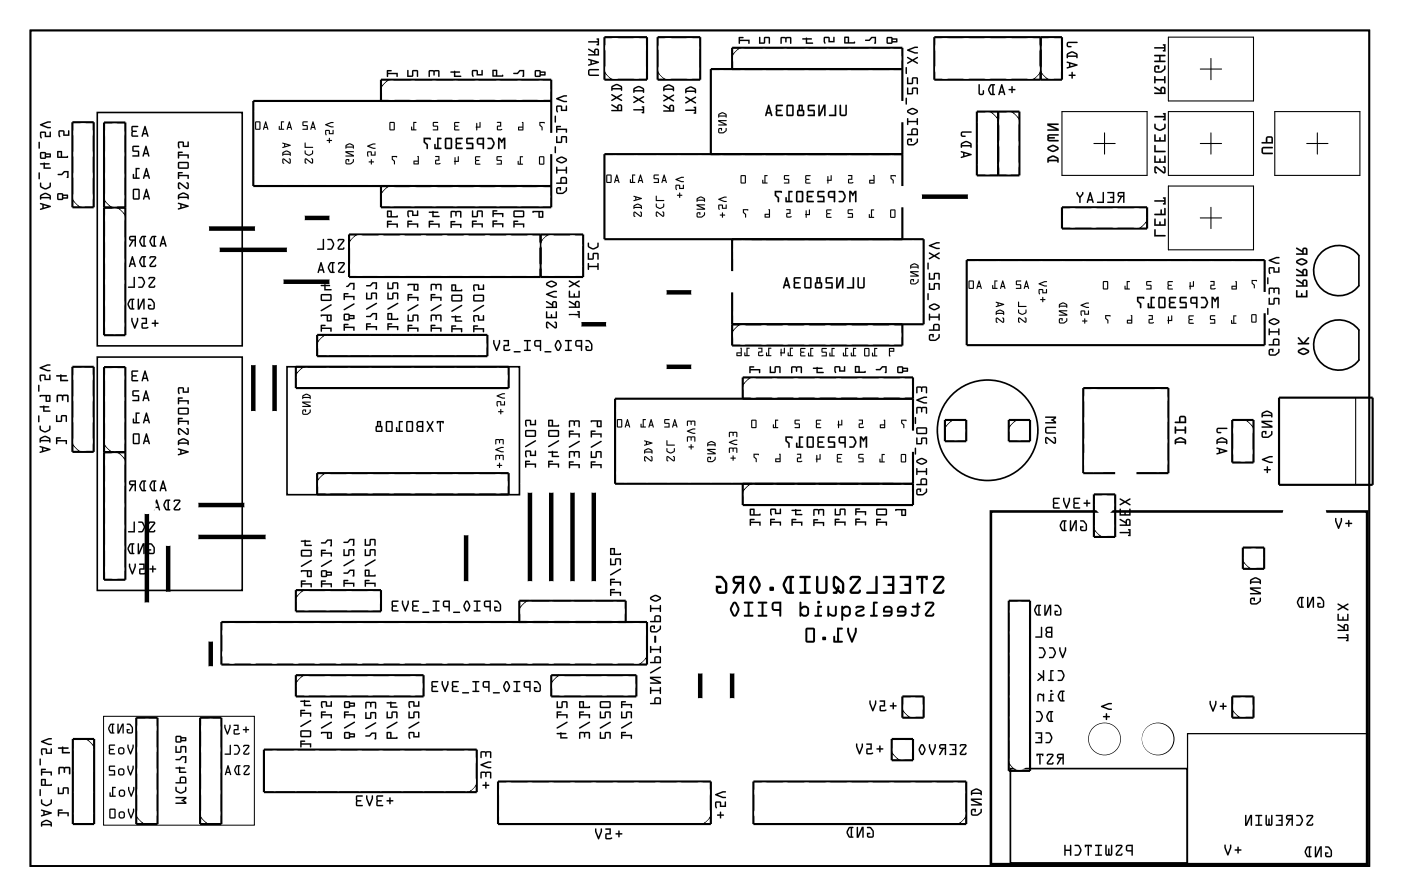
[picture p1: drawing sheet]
<svg xmlns="http://www.w3.org/2000/svg" width="167mm" height="107mm" viewBox="0 0 167 107" stroke-linecap="round" stroke-linejoin="round" font-family="sans-serif">
<g fill="none" stroke="#000" stroke-width=".2">
<path d="M3.6 3.6h159.8v99.8h-159.8zM157.5 30.4a3 3 0 0 1 4.7 .1v3.6a3 3 0 0 1-4.3 .6 3 3 0 0 1-.4-4.3zM162.2 39.4a3 3 0 0 0-4.4-.4 3 3 0 0 0 0 4.4 3 3 0 0 0 4.4-.4v-3.6M34.3 43.8h27.7v15.3h-27.7zM120.6 91.8h21.1v11.3h-21.1z"/>
<circle cx="117.9" cy="51.4" r="6"/>
</g>
<path d="M3.6 3.6h159.8v99.8h-159.8zM12.4 85.6h18v13h-18z" fill="none" stroke="#000" stroke-width=".12"/>
<g fill="#000">
<path d="M7 15.6h.6l.1 .1v.4h.4v-.5h.2v.6h-.8v-.5h-.4l.1 .6a.15 .15 0 0 1-.2 0 .15 .15 0 0 1 0-.2zM46.2 8.4h.6l-.1 .1h-.4v.2h1.2v.5h-.2v-.3h-1v.3h-.1zM46.8 18.6l.6 .1-.1 .1h-.4v.2l.2 .2v.4h-.1v-.3l-.2-.2zM48.6 8.4h.2v.6h.4v-.6h.6l.1 .1v.6h-.2v-.6h-.4v.6l-.7 .1zM49.3 14.6h.4v.1h-.2v.7l.2 .1v.1l-.6-.1v-.4l.1 .1v.2h.1zM51.2 8.4h1.2l.1 .1v.7h-.2v-.7l-.4 .1v.4h-.1h-.1v-.4l-.4-.1v.6l-.1 .1zM51.7 14.6h.6l-.1 .1h-.4v.3h.5v.6l-.6-.1v-.1h.5v-.3h-.4h-.1zM51.9 18.6h.6v.6h-.4v.3h.4a.11 .11 0 0 1 0 .1 .11 .11 0 0 1-.1 0h-.5l.1-.5h.3v-.3h-.3zM53.8 8.5h.4l.1-.1v.1h.6v.2h-.6v.3h.7l.1 .1-.9 .1v-.5h-.4zM54.3 18.8h.1v.4h.2v-.5h.2v.6h-.4l-.1 .4-.1-.4zM54.2 14.6h.6v.1h-.5v.3l.4 .1-.4 .1v.3h.5v.1h-.5l-.1-.1zM56.4 8.4h.5h.1l.1 .4h.4v-.4h.1v.6h-.7v-.5h-.4v.6a.15 .15 0 0 1-.2 0 .15 .15 0 0 1 0-.2z"/>
<path d="M56.7 18.7h.6v.1h-.5v.3l.4 .1-.4 .1v.2h.5v.2h-.5l-.1-.1zM56.9 14.7h.1v.4h.2v-.5h.2v.6h-.4l-.1 .4-.1-.4zM59.3 18.7h.6l-.1 .1h-.4v.3h.5v.6l-.6-.1v-.1h.5v-.3h-.4l-.1-.1zM59.3 14.6h.5v.5h-.4v.3h.5a.11 .11 0 0 1 0 .2 .11 .11 0 0 1-.2 0l-.4-.1v-.5h.4v-.3h-.4zM61.3 8.7h.4l.3-.3 .6-.1v.8h-.3l.1-.6h-.3l-.3 .4-.5-.1zM62 18.7h.4v.1h-.2v.7h.2v.2l-.6-.1v-.4l.1 .1v.2h.1zM64.4 14.6h.6v.2l-.5-.1v.2l.3 .3-.1 .4-.1-.1v-.3l-.2-.2zM88.2 4.4l.6 .1-.1 .1h-.4v.1h1.2v.5h-.2v-.3h-1v.3h-.1zM90.6 4.4h.2v.7h.4v-.7h.6l.1 .2v.6h-.2v-.6h-.4v.6h-.7zM93.2 4.5l1.2-.1 .1 .2v.6h-.2v-.6h-.4v.4l-.1 .1-.1-.1v-.4h-.4v.6h-.1zM95.8 4.6h.4l.1-.1v.1h.6v.1h-.6v.4h.7l.1 .1h-.9v-.5h-.4zM98.3 4.4h.6l.1 .1v.4h.4l.1-.5h.1v.7h-.7v-.5h-.4v.5a.15 .15 0 0 1-.2 .1 .15 .15 0 0 1 0-.3z"/>
<path d="M103.3 4.8l.4-.1 .3-.3h.6v.8h-.3l.1-.6h-.3l-.3 .3h-.5zM6.9 20.8h.4l.3-.4h.6v.8h-.2v-.6h-.3l-.3 .3h-.5zM88.7 25h.6l-.1 .2-.4-.1v.2l.2 .3v.4h-.1v-.4l-.2-.2zM91.2 20.9h.4v.1h-.2v.8h.2v.1h-.6v-.4h.1v.3h.1zM93.6 20.9h.6l-.1 .1h-.4v.4h.5v.5h-.6v-.1h.5v-.3h-.4l-.1-.1zM93.9 25h.5v.6h-.4v.3l.4-.1a.11 .11 0 0 1 0 .2 .11 .11 0 0 1-.1 0l-.5-.1 .1-.4 .3-.1v-.3h-.3zM96.2 25.1l.1 .1v.4h.2v-.6l.2 .1v.6h-.4l-.1 .3-.1-.4zM96.1 21h.7h-.1h-.5l.1 .3 .3 .1-.3 .1-.1 .3h.5v.1h-.5h-.1zM98.6 25h.6v.1h-.5l.1 .3 .3 .1-.3 .1-.1 .3h.5v.1h-.5l-.1-.1zM98.8 21l.1 .1v.4h.2v-.5h.2v.6h-.4l-.1 .3-.1-.4zM101.2 25h.6l-.1 .1h-.4v.3l.5 .1v.5h-.6v-.1h.5v-.3h-.4l-.1-.1zM101.2 20.9h.5v.6h-.4v.3l.5-.1a.11 .11 0 0 1 0 .2 .11 .11 0 0 1-.2 0l-.4-.1 .1-.4 .3-.1v-.3h-.3z"/>
<path d="M104 25h.3v.1h-.2v.8h.2v.1h-.6v-.4h.1v.3h.2zM106.3 20.9l.6 .1v.1l-.5-.1v.3l.3 .2-.1 .4h-.1v-.3l-.2-.3zM131.9 37.6l.7 .1-.1 .1h-.5v.2l.3 .2v.4h-.1v-.3l-.3-.2zM134.5 33.6h.4l-.1 .1h-.2v.7l.2 .1v.1l-.6-.1 .1-.4v.1v.2h.2zM136.8 33.6h.6v.1h-.5v.3h.5v.6l-.6-.1 .1-.1h.4v-.3h-.4h-.1zM137.1 37.6h.5v.6h-.4v.3h.4a.11 .11 0 0 1 .1 .1 .11 .11 0 0 1-.2 0h-.4v-.5h.4v-.3h-.4zM139.4 37.8h.1v.4h.3v-.5h.1v.6h-.4v.4l-.2-.4zM139.4 33.6h.6l-.1 .1h-.4v.3l.4 .1-.4 .1v.3h.5v.1h-.5l-.1-.1zM141.9 37.7h.6l-.1 .1h-.4v.3l.4 .1-.4 .1v.2l.5 .1v.1h-.5l-.1-.1zM142 33.7h.1v.4h.3v-.5h.1v.7h-.4v.3l-.2-.4zM144.4 37.7h.7l-.1 .1h-.5v.3h.5l.1 .6-.7-.1 .1-.1h.4v-.3h-.4l-.1-.1zM144.5 33.6h.5v.5h-.4v.3h.4a.11 .11 0 0 1 0 .2 .11 .11 0 0 1-.1 0l-.4-.1v-.5h.3v-.3h-.3z"/>
<path d="M147.2 37.7h.4l-.1 .1h-.2v.7l.2 .1v.1l-.6-.1 .1-.4 .1 .1v.2h.1zM149.4 33.4l.6 .1v.1h-.5v.2l.3 .2-.1 .4h-.1v-.3l-.2-.2zM6.7 49.6h.1v.6h.5v-.6h.6l.1 .1v.7h-.2v-.7h-.4v.7h-.7zM6.7 52.2l.6 .1-.1 .1h-.4v.2h1.2v.4h-.2v-.3h-1v.3l-.1 .1zM6.8 47.2l1.3-.1 .1 .2v.7a.09 .09 0 0 1-.1 0 .09 .09 0 0 1-.1 0v-.7h-.4v.5a.09 .09 0 0 1-.1 .1 .09 .09 0 0 1-.1-.1l-.1-.5h-.4v.7a.09 .09 0 0 1-.1 0 .09 .09 0 0 1-.1 0zM6.7 44.8h.5a.09 .09 0 0 1 .1-.1 .09 .09 0 0 1 .1 .1h.5a.09 .09 0 0 1 .1 .1 .09 .09 0 0 1-.1 .1h-.5v.4h.7a.09 .09 0 0 1 0 .1h-.9v-.5h-.4zM89.5 43.8h.5v.1h-.4v.2h1.1v.4h-.1v-.3h-1v.3l-.1 .1zM89.9 54.2h.7l-.1 .2-.4-.1v.3l.2 .2v.4h-.1v-.4l-.3-.2zM91.9 43.7l.1 .1v.6h.4l.1-.6 .6-.1 .1 .2v.6h-.2v-.6h-.4v.6l-.7 .1zM92.5 50.1l.4 .1h-.3v.8h.3v.1h-.7l.1-.4h.1v.3h.1zM94.5 43.8l1.1-.1 .1 .2v.6h-.1v-.6h-.4v.5h-.1h-.1v-.5h-.4v.6l-.1 .1zM94.9 50.2h.6h-.1h-.4v.4h.4l.1 .5h-.7l.1-.1h.4v-.3h-.3l-.2-.1z"/>
<path d="M95.1 54.2h.5v.6h-.4v.3l.5-.1a.11 .11 0 0 1 0 .2 .11 .11 0 0 1-.2 0l-.4-.1v-.4l.4-.1v-.3h-.3zM97 43.9h.4l.1-.1 .1 .1h.5v.2h-.5v.3h.6l.1 .1-.9 .1v-.5h-.3zM97.4 54.3l.2 .1v.4h.2v-.5h.1v.6h-.3l-.1 .3-.1-.4zM97.4 50.2h.6v.1h-.5v.2l.4 .1-.4 .1v.3h.5v.1h-.5h-.1zM99.6 43.8l.6-.1 .1 .1v.4h.4v-.4h.2v.6h-.8v-.5h-.4l.1 .5a.15 .15 0 0 1-.2 .1 .15 .15 0 0 1 0-.2zM99.9 54.3h.6h-.5v.3l.4 .1-.4 .1v.3h.5v.1h-.5h-.1zM100 50.3h.1v.4h.3v-.5h.1v.6h-.4v.3l-.1-.4zM102.5 54.2h.6l-.1 .1h-.4v.3l.4 .1 .1 .5h-.7l.1-.1h.5v-.3h-.4l-.2-.1zM102.5 50.1h.5v.6h-.4v.3l.4-.1a.11 .11 0 0 1 .1 .2 .11 .11 0 0 1-.2 0l-.4-.1v-.4h.4v-.4h-.4zM105.2 54.2l.4 .1h-.2v.8h.2v.1h-.6v-.4h.1v.3h.1zM104.5 44.1h.5l.3-.4h.5v.8h-.2l.1-.6h-.3l-.4 .3h-.4zM107.6 50.1l.6 .1-.1 .1h-.4v.2l.2 .2v.4h-.1v-.3l-.2-.3z"/>
<path d="M6.9 94l.2 .1v.6h.4v-.6l.6-.1 .1 .2v.6h-.2v-.6h-.4v.6l-.7 .1zM6.9 96.7h.6l-.1 .1h-.3v.2h1.1v.5h-.2v-.3h-.9v.3h-.2zM7 91.6h1.3l.1 .2v.6a.09 .09 0 0 1-.1 .1 .09 .09 0 0 1-.1-.1v-.6h-.4v.4a.09 .09 0 0 1-.1 .1 .09 .09 0 0 1-.1-.1v-.4h-.5v.6a.09 .09 0 0 1 0 .1 .09 .09 0 0 1-.1-.1zM6.9 89.3l.5-.1a.09 .09 0 0 1 .1 0 .09 .09 0 0 1 .1 0h.5a.09 .09 0 0 1 .1 .1 .09 .09 0 0 1-.1 .1h-.5v.4h.7a.09 .09 0 0 1 .1 .1 .09 .09 0 0 1-.1 .1h-.9v-.6h-.4z"/>
<path d="M6.8 18l.1 .9 1.2-.1-.1-.2v.1h-.6v-.7zM7 18.2h.2v.5h-.2z"/>
<path d="M6.8 18l.1 .9 1.2-.1-.1-.2v.1h-.6v-.7zM6.8 18h.6v.7h.6v-.1l.1 .2-1.2 .1zM7 18.2h.2v.5h-.2zM7 18.2v.5h.2v-.5z"/>
<path d="M7 15.6v.5l.1 .3 .1-.1-.1-.6h.4v.5h.8l-.1-.6h-.1v.5h-.4v-.4l-.1-.1zM7 15.6h.6l.1 .1v.4h.4v-.5h.2v.6h-.8v-.5h-.4l.1 .6a.15 .15 0 0 1-.2 0 .15 .15 0 0 1 0-.2z"/>
<path d="M17.2 15.1l-.3 1.2h.1l.1-.2h.4l.1 .2h.1l-.3-1.2zM17.2 15.1h.2l.3 1.2h-.1l-.1-.2h-.4l-.1 .2h-.1zM17.3 15.4l.1 .5h-.2zM17.3 15.4l-.1 .5h.2zM15.7 15.1v1.1l.1 .1h.7v-.1h-.7l.1-.4h.4v-.1v-.1h-.4l-.1-.4h.6l.1-.1zM15.7 15.1h.8l-.1 .1h-.6l.1 .4h.4v.1v.1h-.4l-.1 .4h.7v.1h-.7l-.1-.1z"/>
<path d="M17.2 15.1l-.3 1.2h.1l.1-.2h.4l.1 .2h.1l-.3-1.2zM17.3 15.4l.1 .5h-.2zM15.7 15.1v1.1l.1 .1h.7v-.1h-.7l.1-.4h.4v-.1v-.1h-.4l-.1-.4h.6l.1-.1z"/>
<path d="M17.4 17.4l-.4 1.3h.1l.1-.3h.4l.1 .3h.1v-.1l-.3-1.1zM17.4 17.4l.1 .1 .3 1.1v.1h-.1l-.1-.3h-.4l-.1 .3h-.1zM17.4 17.8l.2 .5h-.3zM17.4 17.8l-.1 .5h.3zM15.8 17.4v.6l.2 .1h.5v.4h-.6l-.1 .2h.8v-.7h-.6v-.4h.5l.1-.2zM15.8 17.4h.8l-.1 .2h-.5v.4h.6v.7h-.8l.1-.2h.6v-.4h-.5l-.2-.1z"/>
<path d="M17.4 17.4l-.4 1.3h.1l.1-.3h.4l.1 .3h.1v-.1l-.3-1.1zM17.4 17.8l.2 .5h-.3zM15.8 17.4v.6l.2 .1h.5v.4h-.6l-.1 .2h.8v-.7h-.6v-.4h.5l.1-.2z"/>
<path d="M33.7 19v.4l.1 .1h.1l-.1-.1v-.4l.7 .6 .2-.1v-.4l-.1-.2-.1 .1 .1 .1v.3l-.7-.5zM33.8 18.2l-.1 .4h.1v-.1h.8l.1 .1v-.4a.6 .6 0 0 0-.9-.1zM33.8 18.3l.4-.2 .3 .2 .1 .1h-.8zM33.7 17v.1l.2 .1v.3l-.2 .1v.1l1-.3v-.1zM34 17.2l.4 .2-.4 .1z"/>
<path d="M33.7 19v.4l.1 .1h.1l-.1-.1v-.4l.7 .5h.2v-.4l-.1-.2-.1 .1 .1 .1v.3l-.7-.5zM33.7 19l.2-.1 .7 .5v-.3l-.1-.1 .1-.1 .1 .2v.4l-.2 .1-.7-.6v.4l.1 .1h-.1l-.1-.1zM33.8 18.2l-.1 .4 .1-.1h.8v.1h.1v-.4l-.4-.2h-.2zM33.8 18.2l.3-.2h.2l.4 .2v.4h-.1v-.1h-.8l-.1 .1zM33.8 18.3l.4-.2 .3 .2 .1 .1h-.8zM33.8 18.3v.1h.8l-.1-.1-.3-.2zM33.7 17v.1l.2 .1v.3l-.2 .1v.1l1-.3v-.1zM33.7 17l1 .3v.1l-1 .3v-.1l.2-.1v-.3l-.2-.1zM34 17.2l.4 .2-.4 .1zM34 17.2v.3l.4-.1z"/>
<path d="M36.4 18.9v.5l.1 .1h.1l-.1-.1v-.4l.7 .5h.2v-.4l-.1-.2-.2 .1 .1 .1v.3l-.6-.5zM36.4 18a.46 .46 0 0 0 .5 .6l.4-.2 .1-.4h-.2v.3l-.3 .2-.4-.2v-.3zM36.4 17v.7l1-.1-.1-.1h-.8v-.4z"/>
<path d="M36.4 18.9v.5l.1 .1h.1l-.1-.1v-.4l.6 .5h.3v-.4l-.1-.2-.2 .1 .1 .1v.3l-.6-.5zM36.4 18.9h.2l.6 .5v-.3l-.1-.1 .2-.1 .1 .2v.4h-.2l-.7-.5v.4l.1 .1h-.1l-.1-.1zM36.4 18a.46 .46 0 0 0 .5 .6l.4-.2 .1-.4h-.2v.3l-.3 .2-.4-.2v-.3zM36.4 18h.1v.3l.4 .2 .3-.2v-.3h.1l.1 .3-.4 .3h-.2l-.4-.2zM36.4 17v.7l1-.1-.1-.1h-.8v-.4zM36.4 17l.1 .1v.4h.8l.1 .1-1 .1z"/>
<path d="M37.3 14.5l-.3 1h.1l.1-.2h.3l.1 .2-.2-1zM37.3 14.5h.1l.2 1-.1-.2h-.3l-.1 .2h-.1zM37.4 14.8l.1 .4h-.2zM37.4 14.8l-.1 .4h.2zM36.1 14.5v.5l.1 .1h.4v.3h-.4l-.1 .1h.6v-.5l-.5-.1v-.3h.5v-.1zM36.1 14.5h.6v.1h-.5v.3l.5 .1v.5h-.6l.1-.1h.4v-.3h-.4l-.1-.1zM34.5 14.5l-.3 1h.1l.1-.2h.3l.1 .2-.2-1zM34.5 14.5h.1l.2 1-.1-.2h-.3l-.1 .2h-.1zM34.5 14.8l.1 .4h-.2zM34.5 14.8l-.1 .4h.2zM33.5 14.5v.9h-.1v-.3l-.1-.1v.5h.6v-.1h-.2v-.8h.2v-.1zM33.5 14.5h.4v.1h-.2v.8h.2v.1h-.6v-.5l.1 .1v.3h.1zM31.7 14.5l-.3 1h.1l.1-.2h.3l.1 .2-.2-1zM31.7 14.5h.1l.2 1-.1-.2h-.3l-.1 .2h-.1zM31.7 14.8l.1 .4h-.2zM31.7 14.8l-.1 .4h.2zM30.5 14.5v.9l.1 .1h.4l.1-.1v-.8l-.1-.1zM30.5 14.5h.5l.1 .1v.8l-.1 .1h-.4l-.1-.1zM30.6 14.6h.4v.8h-.4zM30.6 14.6v.8h.4v-.8z"/>
<path d="M37.3 14.5l-.3 1h.1l.1-.2h.3l.1 .2-.2-1zM37.4 14.8l.1 .4h-.2zM36.1 14.5v.5l.1 .1h.4v.3h-.4l-.1 .1h.6v-.5l-.5-.1v-.3h.5v-.1zM34.5 14.5l-.3 1h.1l.1-.2h.3l.1 .2-.2-1zM34.5 14.8l.1 .4h-.2zM33.5 14.5v.9h-.1v-.3l-.1-.1v.5h.6v-.1h-.2v-.8h.2v-.1zM31.7 14.5l-.3 1h.1l.1-.2h.3l.1 .2-.2-1zM31.7 14.8l.1 .4h-.2zM30.5 14.5v.9l.1 .1h.4l.1-.1v-.8l-.1-.1zM30.6 14.6h.4v.8h-.4z"/>
<path d="M39.3 16.5l-.1 .2-.2 .1h.2v.3h.1l.1-.3h.2l-.2-.1v-.2zM38.8 15.6v.3a.11 .11 0 0 0 0 .2 .11 .11 0 0 0 .2 0l-.1-.5h.3v.4h.6v-.4h-.1v.3h-.3l-.1-.4zM38.8 14.9v.1l.7 .2h.3v-.1l-.7-.2 .7-.2v-.1h-.3z"/>
<path d="M39.3 16.5l-.1 .2-.2 .1h.2l.1 .3 .1-.3h.2l-.2-.1v-.2zM39.3 16.5h.1v.2l.2 .1h-.2l-.1 .3h-.1v-.3h-.2l.2-.1zM38.8 15.6v.4l.1 .2 .1-.1-.1-.5h.3v.4h.6v-.5l-.1 .1v.3h-.3l-.1-.4zM38.8 15.5h.5l.1 .4h.3v-.3h.1v.4h-.6v-.4h-.3l.1 .5a.11 .11 0 0 1-.2 0 .11 .11 0 0 1 0-.2zM38.8 14.9v.1l.7 .2h.3v-.1l-.8-.2 .8-.2v-.1h-.3zM38.8 14.9l.7-.3h.3v.1l-.7 .2 .7 .2v.1h-.3l-.7-.2z"/>
<path d="M41.3 19.1l-.1 .3 .1 .2a.64 .64 0 0 0 .9-.5l-.1-.1v.3l-.2 .2h-.5v-.3l.2-.1v.2l.1-.3zM41.2 18.1v.1l.8 .4h-.7v.1h.9v-.2l-.7-.3h.7v-.1zM41.3 17.3l-.1 .4 .1 .1 .1-.2h.7l.1 .2v-.5a.6 .6 0 0 0-.9 0zM41.4 17.4l.3-.2 .4 .2v.1h-.7z"/>
<path d="M41.3 19.1l-.1 .4 .2 .1a.7 .7 0 0 0 .8-.2v-.1v-.3h-.1v.3l-.3 .2-.4-.1v-.3h.2v.2h.1v-.3zM41.3 19h.4l-.1 .3v-.2l-.2 .1v.3h.5l.2-.2 .1-.3v.3l-.3 .3h-.6l-.1-.2zM41.2 18.1v.1l.8 .4h-.7v.1h.9v-.2l-.7-.3h.7v-.1zM41.2 18l1 .1v.1h-.7l.7 .3v.2h-.9v-.1h.7l-.8-.4zM41.3 17.3v.5l.1-.2h.7v.1h.1v-.4l-.3-.2h-.2zM41.3 17.3l.4-.2h.2l.3 .2v.4h-.1v-.1h-.7l-.1 .2zM41.4 17.4l.3-.2 .4 .2v.1h-.7zM41.4 17.4v.1h.7v-.1l-.4-.2z"/>
<path d="M44.3 19v.3h-.3l.3 .1v.2v.1l.1-.3 .2-.1h-.2v-.2zM43.8 18.1v.4a.11 .11 0 0 0 0 .2 .11 .11 0 0 0 .2-.1l-.1-.4h.4v.4h.5v-.5h-.1v.4h-.3l-.1-.4zM43.8 17.4l.1 .1 .6 .3 .3-.1-.7-.2 .7-.2v-.2h-.3z"/>
<path d="M44.3 19v.3h-.3l.3 .1v.2v.1l.1-.3 .2-.1h-.2v-.2zM44.3 19l.1 .1v.2h.2l-.2 .1-.1 .3v-.1v-.2l-.3-.1h.3zM43.8 18.1v.4l.1 .2h.1l-.1-.5h.4v.4h.5v-.5h-.1v.4h-.3l-.1-.4zM43.8 18.1h.5l.1 .4h.3v-.4h.1v.5h-.5v-.4h-.4l.1 .4a.11 .11 0 0 1-.2 .1 .11 .11 0 0 1 0-.2zM43.8 17.4l.1 .1 .6 .3 .3-.1-.7-.2 .7-.2v-.2h-.3zM43.8 17.4l.7-.3h.3v.2l-.7 .2 .7 .2-.3 .1-.6-.3z"/>
<path d="M46.2 8.4v.8h.1v-.3h1v.3h.2v-.5h-1.2v-.2h.4l.1-.1zM46.2 8.4h.6l-.1 .1h-.4v.2h1.2v.5h-.2v-.3h-1v.3h-.1z"/>
<path d="M46.5 14.6v.9l.1 .1h.4l.1-.2v-.8h-.1zM46.5 14.6h.5h.1v.8l-.1 .2h-.4l-.1-.1zM46.6 14.7h.4v.7h-.4zM46.6 14.7v.7h.4v-.7z"/>
<path d="M46.5 14.6v.9l.1 .1h.4l.1-.2v-.8h-.1zM46.6 14.7h.4v.7h-.4z"/>
<path d="M46.8 18.6v.5l.2 .2v.3h.1v-.4l-.2-.2v-.2h.4l.1-.1zM46.8 18.6l.6 .1-.1 .1h-.4v.2l.2 .2v.4h-.1v-.3l-.2-.2z"/>
<path d="M48.6 8.4v.8l.7-.1v-.6h.4l.1 .6h.1v-.6l-.1-.1h-.6v.6h-.4v-.6zM48.6 8.4h.2v.6h.4v-.6h.6l.1 .1v.6h-.2v-.6h-.4v.6l-.7 .1z"/>
<path d="M49.3 14.6v.8h-.1v-.2l-.1-.1v.4l.6 .1v-.1l-.2-.1v-.7h.2v-.1zM49.3 14.6h.4v.1h-.2v.7h.2v.2l-.6-.1v-.4l.1 .1v.2h.1z"/>
<path d="M49.8 18.6l.1 .6h-.5v.4h.6v-.9zM49.8 18.6l.2 .1v.9h-.6v-.4h.5zM49.5 19.3h.4v.2h-.4zM49.5 19.3v.2h.4v-.2z"/>
<path d="M49.8 18.6l.1 .6h-.5v.4h.6v-.9zM49.5 19.3h.4v.2h-.4z"/>
<path d="M51.2 8.4v.8l.1-.1v-.6l.4 .1v.4h.1h.1v-.4l.4-.1v.7h.2v-.7l-.1-.1zM51.2 8.4h1.2l.1 .1v.7h-.2v-.7l-.4 .1v.4h-.1h-.1v-.4l-.4-.1v.6l-.1 .1z"/>
<path d="M51.7 14.6v.5h.1h.4v.3h-.5v.1l.6 .1v-.6h-.5v-.3h.4l.1-.1zM51.7 14.6h.6l-.1 .1h-.4v.3h.5v.6l-.6-.1v-.1h.5v-.3h-.4h-.1z"/>
<path d="M51.9 18.6l.1 .2h.3v.3h-.3l-.1 .5h.2h.4v-.1h-.4v-.3h.4v-.6zM51.9 18.6h.6v.6h-.4v.3h.4a.11 .11 0 0 1 0 .1 .11 .11 0 0 1-.1 0h-.5l.1-.5h.3v-.3h-.3z"/>
<path d="M53.8 8.5v.2h.4v.5l.9-.1-.1-.1h-.7v-.3h.6v-.2h-.6v-.1l-.1 .1zM53.8 8.5h.4l.1-.1v.1h.6v.2h-.6v.3h.7l.1 .1-.9 .1v-.5h-.4z"/>
<path d="M54.3 18.8l-.1 .5 .1 .4 .1-.4h.4v-.6h-.2v.5h-.2v-.4zM54.3 18.8h.1v.4h.2v-.5h.2v.6h-.4l-.1 .4-.1-.4z"/>
<path d="M54.2 14.6v.9l.1 .1h.5v-.1h-.5v-.3l.4-.1-.4-.1v-.3h.5v-.1zM54.2 14.6h.6v.1h-.5v.3l.4 .1-.4 .1v.3h.5v.1h-.5l-.1-.1z"/>
<path d="M56.4 8.4l-.1 .5 .1 .3 .1-.1v-.6h.4v.5h.7v-.7l-.1 .1v.4h-.5v-.3l-.1-.1zM56.4 8.4h.5h.1l.1 .4h.4v-.4h.1v.6h-.7v-.5h-.4v.6a.15 .15 0 0 1-.2 0 .15 .15 0 0 1 0-.2z"/>
<path d="M56.7 18.7v.9l.1 .1h.5v-.2h-.5v-.2l.4-.1-.4-.1v-.3h.5v-.1zM56.7 18.7h.6v.1h-.5v.3l.4 .1-.4 .1v.2h.5v.2h-.5l-.1-.1z"/>
<path d="M56.9 14.7l-.1 .5 .1 .4 .1-.4h.4v-.6h-.2v.5h-.2v-.4zM56.9 14.7h.1v.4h.2v-.5h.2v.7l-.4-.1-.1 .4-.1-.4z"/>
<path d="M58.8 8.3v.9l1.3-.1-.1-.2-.1 .1h-.5l-.1-.7zM58.9 8.5h.3v.5h-.3z"/>
<path d="M58.8 8.4v.8l1.3-.1-.1-.2-.1 .1h-.5l-.1-.7zM58.8 8.3h.5l.1 .7h.5l.1-.1 .1 .2-1.3 .1zM58.9 8.5h.3v.5h-.3zM58.9 8.5v.5h.3v-.5z"/>
<path d="M59.3 18.7v.4l.1 .1h.4v.3h-.5v.1l.6 .1v-.6h-.5v-.3h.4l.1-.1zM59.3 18.7h.6l-.1 .1h-.4v.3h.5v.6l-.6-.1v-.1h.5v-.3h-.4l-.1-.1z"/>
<path d="M59.3 14.6v.1h.4v.3h-.4v.5l.1 .1 .5-.1v-.1h-.5v-.3h.4v-.5zM59.3 14.6h.5v.5h-.4v.3h.5a.11 .11 0 0 1 0 .2 .11 .11 0 0 1-.2 0l-.4-.1v-.5h.4v-.3h-.4z"/>
<path d="M59.4 16.4l.1 1.4 .1-.1v-1l.2 .2a.11 .11 0 0 0 .1 .2 .11 .11 0 0 0 .1-.2l.1-.2v1l.2 .1v-1.4h-.2l-.2 .4-.2-.4zM58.2 16.5v.1h.4l.3 .5-.3 .5h-.4v.2h.1a.6 .6 0 0 0 .7-.6v-.3l-.2-.4-.2-.1zM57 16.5l-.1 .2v.4l.2 .2h.5v.5h.1l.1-1.4zM57.1 16.7l.5-.1v.5h-.5zM55.7 16.5l-.1 .6 .2 .1h.5v.4h-.6l-.1 .2h.9v-.7l-.7-.1v-.4h.6l.1-.1zM54.4 16.5v1.2l.1 .1h.7v-.2h-.7l.1-.4h.4l.1-.1-.1-.1h-.4l-.1-.4h.6l.1-.1zM53.1 16.5v1.2l.2 .1h.6l.1-.2v-1l-.2-.2zM53.3 16.6h.5v1h-.5zM52.2 16.4v1.2h-.2v-.4h-.1l-.1 .6h.8v-.2h-.3v-1h.3l.1-.1zM50.6 16.4v.6l.3 .3v.5h.1l.1-.6-.4-.3v-.3h.5l.1 .1 .1-.2z"/>
<path d="M59.4 16.4v1.3a.1 .1 0 0 0 .1 .1 .1 .1 0 0 0 .1-.1v-1l.2 .2a.11 .11 0 0 0 .1 .2 .11 .11 0 0 0 .1-.2l.1-.2v1a.1 .1 0 0 0 .1 .1 .1 .1 0 0 0 .1-.1v-1.3h-.2l-.2 .4-.2-.4zM59.4 16.4h.3l.2 .4 .2-.4h.2v1.4l-.2-.1v-1l-.2 .4-.3-.4v1v.1h-.1zM58.2 16.5v.1h.4l.3 .5-.3 .5h-.3a.1 .1 0 0 0-.1 .1 .1 .1 0 0 0 .1 .1l.5-.1 .3-.6-.4-.6zM58.2 16.5h.5l.3 .4a.83 .83 0 0 1-.3 .9h-.4l-.1-.1v-.1h.4l.3-.4v-.2l-.3-.4h-.4zM57 16.5l-.1 .2v.4l.2 .2h.5v.4a.1 .1 0 0 0 .1 .1 .1 .1 0 0 0 .1-.1v-1.3h-.6zM57 16.5l.8-.1-.1 1.4h-.1v-.5h-.5l-.2-.2zM57.1 16.7l.5-.1v.5h-.5zM57.1 16.6v.5h.5v-.5zM55.7 16.5v.7h.6v.4h-.6a.1 .1 0 0 0-.1 .1 .1 .1 0 0 0 .1 .1h.8v-.7l-.7-.1v-.4h.6a.1 .1 0 0 0 .1-.1 .1 .1 0 0 0-.1-.1zM55.7 16.5h.8l-.1 .1h-.6v.5h.6l.1 .7h-.9l.1-.2h.6v-.4h-.5l-.1-.1zM54.4 16.5v1.2l.1 .1h.6a.1 .1 0 0 0 .1-.1 .1 .1 0 0 0-.1-.1h-.6l.1-.3 .4-.1a.1 .1 0 0 0 .1-.1 .1 .1 0 0 0-.1-.1h-.4l-.1-.4h.6a.1 .1 0 0 0 .1-.1 .1 .1 0 0 0-.1-.1zM54.4 16.5h.8l-.1 .1h-.6l.1 .4 .4 .1h.1l-.1 .1h-.4l-.1 .4h.7v.2h-.7l-.1-.1zM53.1 16.5v1.2l.2 .1h.6l.1-.2v-1l-.2-.2zM53.2 16.5h.6l.1 .1 .1 1-.1 .2h-.6l-.2-.1zM53.3 16.6h.5v1h-.5zM53.3 16.6v1h.5v-1zM52.2 16.4v1.2h-.2v-.3a.1 .1 0 0 0-.1-.1 .1 .1 0 0 0-.1 .1v.5h.8a.1 .1 0 0 0 .1-.1 .1 .1 0 0 0-.1-.1h-.3v-1h.3a.1 .1 0 0 0 .1-.1 .1 .1 0 0 0-.1-.1zM52.2 16.4l.5 .1-.1 .1h-.3v1h.3v.2h-.8l.1-.6h.1v.4h.2zM50.5 16.4l.1 .6 .3 .3v.4a.1 .1 0 0 0 .1 .1 .1 .1 0 0 0 .1-.1v-.5l-.4-.3v-.3h.5l.1 .1 .1-.2zM50.6 16.4l.8 .1-.1 .2v-.1h-.6v.3l.4 .3-.1 .6h-.1v-.5l-.3-.3z"/>
<path d="M61.3 8.7v.1l.5 .1 .3-.4h.3l-.1 .6h.3v-.8l-.6 .1-.3 .3zM61.3 8.7h.4l.3-.3 .6-.1v.8h-.3l.1-.6h-.3l-.3 .4h-.5z"/>
<path d="M62 18.7v.8h-.1v-.2l-.1-.1v.4l.6 .1v-.2h-.2v-.7h.2v-.1zM62 18.7h.4v.1h-.2v.7h.2v.2l-.6-.1v-.4l.1 .1v.2h.1z"/>
<path d="M62.3 14.6v.5h-.5l.1 .5 .6-.1v-.9zM62.3 14.6h.2v.9l-.6 .1-.1-.5h.5zM62 15.2h.3v.3h-.3zM62 15.2v.3h.3v-.3z"/>
<path d="M62.3 14.6v.5h-.5l.1 .5 .6-.1v-.9zM62 15.2h.3v.3h-.3z"/>
<path d="M63.9 8.4l-.1 .6 .1 .2h.5l.2-.2h.5v-.5h-.5l-.2-.1zM64 8.5h.4v.5h-.4zM64.6 8.7h.4v.2h-.4z"/>
<path d="M63.9 8.4l-.1 .6 .1 .2h.5l.2-.2h.5v-.5h-.5l-.2-.1zM63.9 8.4h.5l.2 .1h.5v.5h-.5l-.2 .2h-.5l-.1-.2zM64 8.5h.4v.5h-.4zM64 8.5v.5h.4v-.5zM64.6 8.7h.4v.2h-.4zM64.6 8.7v.2h.4v-.2z"/>
<path d="M64.4 18.7l-.1 .9 .2 .1h.4l.1-.2v-.8h-.2zM64.4 18.7h.4h.2v.8l-.1 .2h-.4l-.2-.1zM64.5 18.8h.3v.7h-.3zM64.5 18.8v.7h.3v-.7z"/>
<path d="M64.4 18.7l-.1 .9 .2 .1h.4l.1-.2v-.8h-.2zM64.5 18.8h.3v.7h-.3z"/>
<path d="M64.4 14.6v.4l.2 .2v.3l.1 .1 .1-.4-.3-.3v-.2h.5v-.1zM64.4 14.6h.6v.2l-.5-.1v.2l.3 .3-.1 .4-.1-.1v-.3l-.2-.2z"/>
<path d="M70.3 8.3l-.1 .5 .1 .3 1.2-.1-.1-.1h-1v-.1v-.4h1l.1-.1-.1-.1h-1zM70.2 7v.2h.3v.4l-.3 .1v.2l1.3-.4-.1-.1zM70.6 7.3l.5 .1-.5 .2zM70.2 5.8v.2l.7 .4v.1h-.7v.1h.1h1.2v-.5a.31 .31 0 0 0-.3-.3 .31 .31 0 0 0-.3 .4zM71.1 6h.2v.5h-.2zM70.2 4.9l.1 .2h1v.2l-.1 .1h.3v-.8h-.3l.1 .1v.2z"/>
<path d="M70.3 8.3l-.1 .5 .1 .3 1.2-.1-.1-.1h-1v-.1v-.4h1l.1-.1-.1-.1h-1zM70.3 8.3l.1-.1h1.1v.1l-.1 .1h-1v.4v.1h1l.1 .1-1.2 .1-.1-.3zM70.2 7v.2h.3v.4l-.3 .1v.2l1.3-.4-.1-.1zM70.2 7l1.2 .4 .1 .1-1.3 .4v-.2l.3-.1v-.4h-.3zM70.6 7.3l.5 .1-.5 .2zM70.6 7.3v.3l.5-.2zM70.2 5.8v.2l.7 .4v.1h-.7v.1h.1h1.2v-.5a.3 .3 0 0 0-.3-.3 .3 .3 0 0 0-.3 .4zM70.2 5.8l.7 .4a.31 .31 0 0 1 .3-.4 .31 .31 0 0 1 .3 .3v.5h-1.2h-.1v-.1h.7v-.1l-.7-.4zM71.1 6h.2v.5h-.2zM71.1 6v.5h.2v-.5zM70.2 4.9l.1 .2h1v.2l-.1 .1h.3v-.8h-.3l.1 .1v.2zM70.2 4.9h1.1v-.2l-.1-.1h.3v.8h-.3l.1-.1v-.2h-1z"/>
<path d="M73 12.5v.1l.7 .4v.1h-.7v.1v.1h1.3v-.6a.31 .31 0 0 0-.4-.3 .31 .31 0 0 0-.2 .4zM73.9 12.6l.2 .1v.4h-.3zM73 11.3v.1l.4 .3-.4 .2v.2l.6-.3 .5 .3 .2-.1-.1-.1-.4-.2 .4-.3v-.2l-.6 .4zM73 10.3l-.1 .5 .1 .1 .1-.2h1v.1h.1v-.5a.77 .77 0 0 0-1.1-.1zM73.1 10.4l.5-.2 .4 .2 .1 .1h-1z"/>
<path d="M73 12.5v.1l.7 .4v.1h-.7v.1v.1h1.3v-.6a.3 .3 0 0 0-.4-.2 .3 .3 0 0 0-.2 .3zM73 12.5l.7 .3a.31 .31 0 0 1 .2-.4 .31 .31 0 0 1 .4 .3v.6h-1.3v-.1v-.1h.7v-.1l-.7-.4zM73.9 12.6l.2 .1v.4h-.3zM73.9 12.6l-.1 .5h.3v-.4zM73 11.3v.1l.4 .3-.4 .2v.2l.6-.4 .5 .4 .2-.1-.1-.1-.4-.2 .4-.3v-.2l-.6 .4zM73 11.3l.6 .3 .6-.4v.2l-.4 .3 .4 .2 .1 .1-.2 .1-.5-.3-.6 .3v-.2l.4-.2-.4-.3zM73 10.3l-.1 .2 .1 .3h.1v-.1h1v.1h.2l-.1-.5-.4-.2-.3-.1zM73 10.3l.5-.3 .3 .1 .4 .2 .1 .5h-.2v-.1h-1v.1h-.1l-.1-.3zM73.1 10.4l.5-.2 .4 .2 .1 .1h-1zM73.1 10.4v.1h1l-.1-.1-.4-.2z"/>
<path d="M75.6 13.1l.1 .1h1v.2l-.1 .1h.3v-.8h-.3l.1 .2v.1zM75.6 11.5v.1l.5 .3-.5 .3v.1l.6-.3 .6 .3h.1l-.1-.1-.4-.3 .4-.3v-.1l-.6 .3zM75.7 10.5l-.1 .5 .1 .1v-.2h1v.2h.1l.1-.5a.77 .77 0 0 0-1.2-.1zM75.8 10.7l.4-.3 .5 .2v.2h-1z"/>
<path d="M75.6 13.1l.1 .1h1v.2l-.1 .1h.3v-.8h-.3l.1 .2v.1zM75.6 13.1l1.1-.1v-.1l-.1-.2h.3v.8h-.3l.1-.1v-.2h-1zM75.6 11.5v.1l.5 .3-.5 .3v.1l.6-.3 .6 .3h.1l-.1-.1-.4-.3 .4-.3v-.1l-.6 .3zM75.6 11.5l.6 .3 .6-.3 .1 .1-.5 .3 .5 .3v.1h-.1l-.6-.3-.6 .3v-.1l.5-.3-.5-.3zM75.7 10.5l-.1 .2v.4h.1v-.2h1v.2l.2-.1v-.4l-.5-.3h-.3zM75.7 10.5l.4-.2h.3l.5 .3v.4l-.2 .1v-.2h-1v.2h-.1v-.4zM75.8 10.7l.4-.3 .5 .2v.2h-1zM75.8 10.7l-.1 .1h1v-.2l-.5-.2z"/>
<path d="M79.2 12.5v.2l.7 .4v.1h-.7v.1h1.3v-.5a.31 .31 0 0 0-.4-.3 .31 .31 0 0 0-.2 .4zM80.1 12.7h.2v.5h-.3zM79.2 11.3v.1l.4 .3-.4 .3v.1l.6-.3 .5 .3h.2l-.1-.1-.4-.3 .4-.3v-.1l-.6 .3zM79.2 10.3l-.1 .5 .1 .1 .1-.2h1v.2h.1v-.5a.77 .77 0 0 0-1.1-.1zM79.3 10.5l.5-.3 .4 .2 .1 .2h-1z"/>
<path d="M79.2 12.5v.2l.7 .4v.1h-.7v.1h1.3v-.5a.3 .3 0 0 0-.4-.3 .3 .3 0 0 0-.2 .4zM79.2 12.5l.7 .4a.31 .31 0 0 1 .2-.4 .31 .31 0 0 1 .4 .3v.5h-1.3v-.1h.7v-.1l-.7-.4zM80.1 12.7h.2v.5h-.3zM80.1 12.7l-.1 .5h.3v-.5zM79.2 11.3v.1l.4 .3-.4 .3v.1l.6-.3 .5 .3h.2l-.1-.1-.4-.3 .4-.3v-.1l-.6 .3zM79.2 11.3l.6 .3 .6-.3v.1l-.4 .3 .4 .3 .1 .1h-.2l-.5-.3-.6 .3v-.1l.4-.3-.4-.3zM79.2 10.3l-.1 .2 .1 .4h.1v-.2h1v.2h.2l-.1-.5-.4-.3h-.3zM79.2 10.3l.5-.2h.3l.4 .3 .1 .5h-.2v-.2h-1v.2h-.1l-.1-.4zM79.3 10.5l.5-.3 .4 .2 .1 .2h-1zM79.3 10.5v.1h1l-.1-.2-.4-.2z"/>
<path d="M81.8 13.1l.1 .2h1v.1l-.1 .1 .3 .1v-.9l-.3 .1 .1 .1v.2zM81.8 11.6v.1l.5 .2-.5 .3v.2l.6-.4 .6 .4 .1-.1-.1-.1-.4-.3 .4-.2v-.2l-.6 .3zM81.9 10.6l-.1 .5 .1 .1v-.2h1v.1h.1l.1-.5a.77 .77 0 0 0-1.2-.1zM82 10.7l.4-.2 .5 .2v.1h-1z"/>
<path d="M81.8 13.1l.1 .2h1v.1l-.1 .1 .3 .1v-.9l-.3 .1 .1 .1v.2zM81.8 13.1h1.1v-.2l-.1-.1 .3-.1v.9l-.3-.1 .1-.1v-.1h-1zM81.8 11.6v.1l.5 .2-.5 .3v.2l.6-.4 .6 .4 .1-.1-.1-.1-.4-.3 .4-.2v-.2l-.6 .4zM81.8 11.6l.6 .2 .6-.3 .1 .2-.5 .2 .5 .3v.1l-.1 .1-.6-.4-.6 .4v-.2l.5-.3-.5-.2zM81.9 10.6l-.1 .2v.3h.1v-.1h1v.1h.2v-.5l-.5-.2-.3-.1zM81.9 10.6l.4-.3h.3l.5 .3v.5h-.2v-.1h-1v.1h-.1v-.3zM82 10.7l.4-.2 .5 .2v.1h-1zM82 10.7l-.1 .1h1v-.1l-.5-.2z"/>
<path d="M85.8 15.3l-.1 .4 .1 .2a.64 .64 0 0 0 .9-.6h-.1v.3l-.3 .2h-.4v-.3l.1-.1 .1 .2 .1-.3zM85.7 14.3v.2l.8 .4h-.7v.1h.9v-.2l-.8-.3h.8v-.2zM85.8 13.6l-.1 .4 .1 .1v-.2h.8l.1 .1v-.4a.6 .6 0 0 0-.9 0zM85.9 13.7l.3-.2 .4 .2v.1h-.8z"/>
<path d="M85.8 15.3l-.1 .5 .2 .1a.7 .7 0 0 0 .8-.2v-.2v-.2h-.1v.3l-.3 .2-.5-.1 .1-.3h.1l.1 .2h.1v-.3zM85.8 15.3h.4l-.1 .3-.1-.2-.1 .1v.3h.4l.3-.2 .1-.3v.3l-.3 .3h-.6l-.1-.2zM85.7 14.3v.2l.8 .4h-.7v.1h.9v-.2l-.8-.3h.8v-.2zM85.7 14.3h1v.2h-.8l.8 .3v.2h-.9v-.1h.7l-.8-.4zM85.8 13.6v.4v-.1h.8v.1h.1v-.4l-.3-.2h-.2zM85.8 13.6l.4-.2h.2l.3 .2v.4h-.1v-.1h-.8v.1zM85.9 13.7l.3-.2 .4 .2v.1h-.8zM85.9 13.7l-.1 .1h.8v-.1l-.4-.2z"/>
<path d="M88.2 4.4v.8h.1v-.3h1v.3h.2v-.5h-1.2v-.1h.4l.1-.1zM88.2 4.4l.6 .1-.1 .1h-.4v.1h1.2v.5h-.2v-.3h-1v.3h-.1z"/>
<path d="M90.6 4.4v.8h.7v-.6h.4v.6h.2v-.6l-.1-.2h-.6v.7h-.4v-.7zM90.6 4.4h.2v.7h.4v-.7h.6l.1 .2v.6h-.2v-.6h-.4v.6h-.7z"/>
<path d="M93.2 4.5v.7h.1v-.6h.4v.4l.1 .1 .1-.1v-.4h.4v.6h.2v-.6l-.1-.2zM93.2 4.5l1.2-.1 .1 .2v.6h-.2v-.6h-.4v.4l-.1 .1-.1-.1v-.4h-.4v.6h-.1z"/>
<path d="M95.8 4.6v.1h.4v.5h.9l-.1-.1h-.7v-.4h.6v-.1h-.6v-.1l-.1 .1zM95.8 4.6h.4l.1-.1v.1h.6v.1h-.6v.4h.7l.1 .1h-.9v-.5h-.4z"/>
<path d="M98.4 4.4l-.1 .6 .1 .2 .1-.1v-.5h.4v.5h.7v-.7h-.1l-.1 .5h-.4v-.4l-.1-.1zM98.3 4.4h.6l.1 .1v.4h.4l.1-.5h.1v.7h-.7v-.5h-.4v.5a.15 .15 0 0 1-.2 .1 .15 .15 0 0 1 0-.3z"/>
<path d="M100.8 4.4v.8h1.3l-.1-.2h-.1h-.5l-.1-.6zM100.9 4.5h.3v.5h-.3z"/>
<path d="M100.8 4.4v.8h1.3l-.1-.2h-.1h-.5l-.1-.6zM100.8 4.4h.5l.1 .6h.5h.1l.1 .2h-1.3zM100.9 4.5h.3v.5h-.3zM100.9 4.5v.5h.3v-.5z"/>
<path d="M100.2 12.5v1.2l.2 .1h.5l.2-.2v-1l-.1-.1-.1 .1v1l-.4 .1-.1-.1v-1zM99.7 12.5l-.1 1.2h-.6v.2h.8v-1.3zM97.7 12.5v1.4h.2l.5-1.1v1l.1 .1v-1.4h-.2l-.5 1.1v-1zM96.4 12.6v.6l.2 .1h.5v.4h-.6l-.1 .1 .9 .1-.1-.7-.6-.1v-.4h.6l.1-.1zM95.3 12.5v.6l-.2 .2v.5l.2 .1h.6l.1-.2v-.4l-.2-.2v-.5zM95.3 13.3h.5v.4h-.5zM95.5 12.7h.1v.4h-.1zM93.9 12.6v1.2l.1 .1h.6l.1-.2v-1.1l-.2-.1zM94 12.7h.5v1h-.5zM92.6 12.6v1.2l.2 .1h.6v-.2h-.6v-.4h.4l.1-.1-.1-.1h-.4v-.4h.6v-.1zM91.7 12.5l-.4 1.3h.2l.1-.2h.3l.1 .2 .1 .1 .1-.1-.4-1.2zM91.8 12.9l.1 .5h-.3z"/>
<path d="M100.2 12.5v1.1l.1 .2 .2 .1h.4l.2-.2v-1.1a.1 .1 0 0 0-.1-.1 .1 .1 0 0 0-.1 .1v1l-.4 .1-.1-.1v-1zM100.2 12.5l.2 .1v1l.1 .1 .4-.1v-1l.1-.1 .1 .1v1l-.2 .2h-.5l-.2-.1zM99.6 12.5v1.2h-.6a.1 .1 0 0 0-.1 .1 .1 .1 0 0 0 .1 .1h.8v-1.3zM99.7 12.5l.1 .1v1.3h-.8v-.2h.6zM97.7 12.5v1.4h.2l.5-1.1v1a.1 .1 0 0 0 0 .1 .1 .1 0 0 0 .1-.1v-1.3h-.2l-.4 1.1v-1zM97.7 12.5l.1 .1v1l.5-1.1h.2v1.4l-.1-.1v-1l-.5 1.1h-.2zM96.4 12.6v.6l.7 .1v.4h-.6a.1 .1 0 0 0-.1 .1 .1 .1 0 0 0 .1 .1h.8l-.1-.8h-.6v-.4h.6a.1 .1 0 0 0 .1-.1 .1 .1 0 0 0-.1-.1zM96.5 12.6h.8l-.1 .1h-.6v.4l.6 .1 .1 .7-.9-.1 .1-.1h.6v-.4h-.5l-.2-.1zM95.3 12.5v.6l-.2 .2v.5l.2 .1h.6l.1-.2v-.4l-.2-.2v-.5zM95.3 12.5l.5 .1v.5l.2 .2v.4l-.1 .1-.6 .1-.2-.1v-.5l.2-.2zM95.3 13.3h.5v.4h-.5zM95.3 13.3v.4h.5v-.4zM95.5 12.7h.1v.4h-.1zM95.5 12.7v.4h.2v-.4zM93.9 12.6v1.2l.1 .1h.6l.1-.2v-1.1l-.2-.1zM93.9 12.6l.6-.1 .2 .1v1.1l-.1 .1-.6 .1-.1-.1zM94 12.7h.5v1h-.5zM94 12.7v1h.6v-1zM92.6 12.6v1.2l.2 .1h.6a.1 .1 0 0 0 .1-.1 .1 .1 0 0 0-.1-.1h-.6v-.4h.4a.1 .1 0 0 0 .1-.1 .1 .1 0 0 0-.1-.1h-.4v-.4h.6a.1 .1 0 0 0 .1-.1 .1 .1 0 0 0-.1-.1zM92.6 12.6h.8v.1h-.6v.4h.4l.1 .1-.1 .1h-.4v.4h.6v.2h-.6l-.2-.1zM91.7 12.5l-.4 1.3 .2 .1 .1-.3h.3l.1 .2 .1 .1 .1-.1-.4-1.2zM91.7 12.5l.1 .1 .4 1.2-.1 .1-.1-.1v-.2h-.4l-.1 .2h-.2zM91.7 12.9l.2 .5h-.3zM91.8 12.9l-.2 .5h.3z"/>
<path d="M103.3 4.8v.1h.5l.3-.3h.3l-.1 .6h.3v-.8h-.6l-.3 .3zM103.3 4.8l.4-.1 .3-.3h.6v.8h-.3l.1-.6h-.3l-.3 .3h-.5z"/>
<path d="M105.9 4.5l-.1 .6 .1 .1h.5l.1-.1 .6-.1v-.4h-.6l-.1-.2zM106 4.6h.4v.5h-.4zM106.5 4.7h.5v.2h-.5z"/>
<path d="M105.9 4.5l-.1 .6 .1 .1h.5l.1-.1 .6-.1v-.4h-.6l-.1-.2zM105.9 4.5l.5-.1 .1 .2h.6v.4l-.6 .1-.1 .1h-.5l-.1-.1zM106 4.6h.4v.5h-.4zM106 4.6v.5h.4v-.5zM106.5 4.7h.5v.2h-.5zM106.5 4.7v.2h.5v-.2z"/>
<path d="M108.3 16.6v.6l.2 .2a.89 .89 0 0 0 1.1-.5v-.3l-.1-.1-.1 .4-.3 .3h-.6l-.1-.4 .3-.1v.2l.1 .1 .1-.5zM108.8 15.4v.6h-.5v.1l1.3 .1-.1-.8-.2-.1zM109 15.5h.4v.5h-.5zM108.3 14.1v.8h.1v-.3h1v.3h.2l-.1-.8h-.1v.3h-1v-.3zM108.3 13.1v.2v.2l.5 .2 .6-.2a.22 .22 0 0 0 0-.4l-.5-.2zM108.4 13.3l.5-.3 .5 .3-.5 .2zM108.1 11.7v.7l.1 .1 .1-.1v-.7zM108.3 10.5v.8l.6-.1 .1-.6h.4v.6h.2v-.6l-.1-.1h-.6l-.1 .6h-.4v-.6zM108.3 9.2v.9l.6-.1 .1-.6h.4v.6h.2v-.6l-.1-.2-.6 .1-.1 .6h-.4v-.6zM108.1 8v.8h.1h.1v-.7zM108.3 6.8v.1l.4 .3-.4 .3v.1l.6-.3 .5 .3h.2l-.1-.1-.4-.3 .4-.3v-.1l-.6 .3zM108.3 5.9v.2l.9 .3h.4l-.1-.2h-.3l-.6-.2 .6-.3h.3v-.1h-.3z"/>
<path d="M108.3 16.6v.6l.2 .2a.91 .91 0 0 0 1-.3l.1-.2-.1-.4-.1 .1v.3l-.4 .3h-.5l-.1-.1 .1-.4h.2v.2h.1l.1-.4zM108.3 16.6l.6-.1-.1 .5-.1-.1v-.2l-.3 .1 .1 .4h.6l.3-.3v-.3l.1-.1 .1 .1-.1 .4-.4 .4h-.7l-.1-.3zM108.8 15.4v.6h-.5v.1l1.3 .1-.1-.8-.5-.1zM108.8 15.4l.5-.1 .2 .1 .1 .8-1.3-.1v-.1h.5zM108.9 15.5h.5v.5h-.5zM109 15.5l-.1 .5h.5v-.5zM108.3 14.1v.8h.1v-.3h1v.3h.2l-.1-.8-.1 .1v.2h-1v-.2zM108.3 14.1h.1v.3h1v-.3h.1l.1 .8h-.2v-.3h-1v.3h-.1zM108.3 13.1v.2v.2l.5 .2 .6-.2a.22 .22 0 0 0 0-.4l-.5-.2zM108.3 13.1l.6-.2 .6 .2a.22 .22 0 0 1 0 .4l-.7 .2-.5-.2v-.2zM108.4 13.3l.5-.3 .5 .3-.5 .2zM108.4 13.3l.5 .2 .5-.2-.5-.3zM108.1 11.7v.7l.1 .1 .1-.1v-.7zM108.1 11.7h.2v.7l-.1 .1-.1-.1zM108.3 10.5v.8l.6-.1 .1-.6h.4v.6h.2v-.6l-.1-.1h-.6l-.1 .6h-.4v-.6zM108.3 10.5h.1v.6h.4l.1-.6h.6l.1 .1v.6h-.2v-.6h-.4l-.1 .6-.6 .1zM108.3 9.2v.9l.6-.1 .1-.6h.4v.6h.2v-.6l-.1-.2-.6 .1-.1 .6h-.4v-.6zM108.3 9.2l.1 .1v.6h.4l.1-.6 .6-.1 .1 .2v.6h-.2v-.6h-.4l-.1 .6-.6 .1zM108.1 8v.8h.1h.1v-.7zM108.1 8l.2 .1v.7h-.1h-.1zM108.3 6.8v.1l.4 .3-.4 .3v.1l.6-.3 .5 .3h.2l-.1-.1-.4-.3 .4-.3v-.1l-.6 .3zM108.3 6.8l.6 .3 .6-.3v.1l-.4 .3 .4 .3 .1 .1h-.2l-.5-.3-.6 .3v-.1l.4-.3-.4-.3zM108.3 5.9v.2l.9 .3h.4l-.1-.2h-.3l-.6-.2 .6-.3h.3v-.1h-.3zM108.3 5.9l.9-.3h.3v.1h-.3l-.6 .3 .6 .2h.3l.1 .2h-.4l-.9-.3z"/>
<path d="M114.7 18.1v.1l.2 .1v.3l-.2 .1v.2l1.3-.4-.1-.1zM114.7 18.1l1.2 .3 .1 .1-1.3 .4v-.2l.2-.1v-.3l-.2-.1zM115.1 18.3l.5 .2-.5 .1zM115.1 18.3v.3l.5-.1zM114.7 17.1v.2v.4l.1-.1v-.1h1v.1h.2l-.1-.5-.4-.2-.3-.1zM114.7 17.1l.5-.3 .3 .1 .4 .2 .1 .5h-.2v-.1h-1v.1l-.1 .1v-.4zM114.8 17.2l.5-.2 .5 .2v.1h-1zM114.8 17.2v.1h1v-.1l-.5-.2zM114.7 15.8v.4l.2 .2h.3l.1-.1-.1-.1h-.3v-.3h1l.1-.1-.1-.1h-1zM114.7 15.8l.2-.1h1l.1 .1-.1 .1h-1v.3h.3l.1 .1-.1 .1h-.3l-.2-.2z"/>
<path d="M114.7 18.1v.1l.2 .1v.3l-.2 .1v.2l1.3-.4-.1-.1zM115.1 18.3l.5 .2-.5 .1zM114.7 17.1v.5v.1l.1-.2h1v.1l.1 .1v-.6a.77 .77 0 0 0-1.1-.1zM114.8 17.2l.5-.2 .5 .2v.1h-1zM114.7 15.8v.4l.2 .2h.3l.1-.1-.1-.1h-.3v-.3h1l.1-.1-.1-.1h-1z"/>
<path d="M120.4 10.6v.2h.3v.3h.1h.1v-.3h.3v-.1l-.3-.1v-.3h-.1h-.1v.3zM120.4 10.6h.3v-.3h.1h.1v.3l.3 .1v.1h-.3v.3h-.1h-.1v-.3h-.3zM119.5 10.1l-.4 1.2h.2l.1-.2h.4v.2l.1 .1 .1-.1-.4-1.2zM119.5 10.1h.2l.3 1.2-.1 .1-.1-.1v-.2h-.4l-.1 .3-.2-.1zM119.6 10.4l.1 .5h-.3zM119.6 10.4l-.2 .5h.3zM118.2 10.1l-.3 .5 .1 .3 .2 .4 .5 .1v-.2h-.1v-1h.1l.1-.1-.4-.1zM118.2 10.1l.2-.1 .4 .1-.1 .1h-.1v1h.1v.2l-.5-.1-.2-.4-.1-.3zM118.3 10.2h.1v1l-.1-.1-.2-.4zM118.3 10.2l-.2 .5 .2 .4 .1 .1v-1zM116.8 10.1v1a.35 .35 0 0 0 .3 .3 .35 .35 0 0 0 .4-.3v-.3h-.1h-.1v.4l-.3-.1v-1zM116.8 10.1h.2v1l.3 .1v-.4h.1h.1v.3a.35 .35 0 0 1-.4 .3 .35 .35 0 0 1-.3-.3z"/>
<path d="M120.4 10.6v.2h.3v.3h.1h.1v-.3h.3v-.1l-.3-.1v-.3h-.1h-.1v.3zM119.5 10.1l-.4 1.2 .2 .1 .1-.3h.4v.2l.1 .1 .1-.1-.4-1.2zM119.6 10.4l.1 .5h-.3zM118.2 10.1a.79 .79 0 0 0 0 1.2l.5 .1 .1-.1-.2-.1v-1h.1l.1-.1-.4-.1zM118.3 10.2h.1v1l-.1-.1-.2-.4zM116.8 10.1v1a.35 .35 0 0 0 .3 .3 .35 .35 0 0 0 .4-.3v-.3h-.1h-.1v.4l-.3-.1v-1z"/>
<path d="M125.1 18.8l-.1 .5 .1 .1 .1-.1h1v.1h.1v-.5a.8 .8 0 0 0-1.2-.1zM125.2 19l.5-.3 .4 .2 .1 .2h-1zM125.1 17.6l-.1 .1 .1 .2 .5 .3 .6-.3a.23 .23 0 0 0 0-.4l-.5-.2zM125.2 17.7l.5-.2 .5 .2-.6 .3zM125 16.2v.6l.2 .1 1.2-.1-.1-.1h-1.1l.1-.2h.5h.1l-.1-.1h-.5l-.1-.1 .1-.1h1l.1-.1-.1-.1h-1.1zM125 14.8v.2l1 .4h-.9l-.1 .1 .1 .1h1.3v-.2l-1.1-.5h1l.1-.1h-.1z"/>
<path d="M125.1 18.8l-.1 .5a.1 .1 0 0 0 .1 .1 .1 .1 0 0 0 .1-.1h1a.1 .1 0 0 0 .1 .1 .1 .1 0 0 0 .1-.1l-.1-.4-.4-.3h-.3zM125.1 18.8l.4-.2h.4l.4 .3v.5h-.1v-.2h-1v.2h-.1l-.1-.4zM125.2 19l.5-.3 .4 .3 .1 .1h-1zM125.2 19v.1h1l-.1-.2-.4-.2zM125.1 17.6l-.1 .1 .1 .2 .5 .3h.2l.4-.3a.24 .24 0 0 0 0-.4l-.5-.2zM125.1 17.6l.6-.3 .5 .2a.24 .24 0 0 1 0 .4l-.5 .3-.6-.3a.23 .23 0 0 1 0-.3zM125.2 17.7l.5-.2 .5 .2-.4 .3h-.2l-.4-.2zM125.2 17.7v.1l.4 .2 .6-.3-.5-.2zM125 16.1v.7l.2 .1h1.1a.1 .1 0 0 0 .1-.1 .1 .1 0 0 0-.1-.1h-1.1l.1-.2 .5 .1a.1 .1 0 0 0 .1-.1 .1 .1 0 0 0-.1-.1h-.5l-.1-.2h1.1a.1 .1 0 0 0 .1-.1 .1 .1 0 0 0-.1-.1h-1.1zM125 16.1l.2-.1h1.1v.1v.1h-1l-.1 .1 .1 .1h.5l.1 .1h-.6l-.1 .2h1.1v.1l-1.1 .1-.2-.2zM125 14.7v.3l1 .4h-.9a.1 .1 0 0 0-.1 .1 .1 .1 0 0 0 .1 .1h1.3v-.2l-1.1-.5h1a.1 .1 0 0 0 .1-.1 .1 .1 0 0 0-.1-.1zM125 14.8h1.3v.1h-1l1.1 .5v.2h-1.3l-.1-.1h.1h1l-1.1-.5z"/>
<path d="M127.9 8.6v.3h-.3l-.1 .1 .1 .1h.3v.3h.1v-.3h.3l.1-.1-.1-.1h-.3v-.3zM127.3 7.4v.1l.3 .1v.4h-.3l.1 .2 1.2-.4v-.1zM127.8 7.6l.4 .2-.4 .1zM127.4 6.4l-.1 .5 .1 .1 .1-.2h1v.1l.1 .1v-.6a.78 .78 0 0 0-1.2-.1zM127.5 6.5l.5-.2 .4 .2 .1 .1h-1zM127.4 5.1l-.1 .4 .3 .2h.3v-.1v-.1h-.4v-.3h1l.1-.1-.1-.1h-.9z"/>
<path d="M127.9 8.6v.3h-.3l-.1 .1 .1 .1h.3v.3h.1v-.3h.3l.1-.1-.1-.1h-.3v-.3zM127.9 8.6h.1v.3h.3l.1 .1-.1 .1h-.3v.3h-.1v-.3h-.3l-.1-.1 .1-.1h.3zM127.3 7.4v.1l.3 .1v.4h-.3l.1 .2 1.2-.4v-.1zM127.3 7.4l1.3 .3v.1l-1.2 .4-.1-.2h.3v-.4l-.3-.1zM127.8 7.6l.4 .2-.4 .1zM127.8 7.6v.3l.4-.1zM127.4 6.4l-.1 .2 .1 .4v-.1l.1-.1h1v.1h.1v-.5l-.5-.2-.2-.1zM127.4 6.4l.5-.3 .2 .1 .5 .2v.5h-.1v-.1h-1l-.1 .1v.1l-.1-.4zM127.5 6.5l.5-.2 .4 .2 .1 .1h-1zM127.5 6.5v.1h1l-.1-.1-.4-.2zM127.4 5.1l-.1 .4 .3 .2h.3v-.1v-.1h-.4v-.3h1l.1-.1-.1-.1h-.9zM127.4 5.1l.2-.1h.9l.1 .1-.1 .1h-1v.3h.4v.1v.1h-.3l-.3-.2z"/>
<path d="M137.8 10.4v.1l.7 .4v.2h-.7v.1h1.3v-.6a.32 .32 0 0 0-.3-.2 .32 .32 0 0 0-.3 .3zM138.7 10.6h.2v.5h-.2zM137.8 9.1v.9l.1-.1v-.3h1v.3h.2v-.8h-.2v.3h-1v-.3zM137.8 7.9v.2v.4l.2 .2a.92 .92 0 0 0 1.1-.5v-.3l-.1-.1-.1 .4-.3 .3h-.6l-.1-.4 .3-.1v.2h.1l.1-.4zM137.8 6.6v.1h.5v.5h-.5v.2h1.3v-.2h-.6v-.5h.6v-.1zM137.8 5.7v.1h1.1v.2h-.1v.1h.3v-.8h-.3v.1l.1 .1v.1z"/>
<path d="M137.8 10.4v.1l.7 .4v.2l-.7-.1a.1 .1 0 0 0-.1 .1 .1 .1 0 0 0 .1 .1h1.3v-.6a.32 .32 0 0 0-.3-.2 .32 .32 0 0 0-.3 .3l-.6-.3zM137.8 10.4h.1l.6 .3a.31 .31 0 0 1 .2-.3 .31 .31 0 0 1 .4 .2v.6h-1.3v-.1h.7v-.2l-.7-.4zM138.7 10.6h.2v.5h-.2zM138.7 10.6v.5h.2v-.5zM137.8 9.1l-.1 .8a.1 .1 0 0 0 .1 .1 .1 .1 0 0 0 .1-.1v-.3h1v.3a.1 .1 0 0 0 .1 .1 .1 .1 0 0 0 .1-.1v-.7a.1 .1 0 0 0-.1-.1 .1 .1 0 0 0-.1 .1v.2h-1v-.3zM137.8 9.1h.1v.3h1l.1-.3h.1v.8h-.1l-.1-.3h-1v.3h-.1zM137.8 7.9l-.1 .2 .1 .4 .2 .2 .7-.1 .4-.3v-.4a.1 .1 0 0 0-.1-.1 .1 .1 0 0 0-.1 .1v.3l-.4 .3h-.5v-.5h.2v.2a.1 .1 0 0 0 .1 .1 .1 .1 0 0 0 .1-.1v-.4zM137.8 7.9l.6-.1-.1 .4h-.1v-.2h-.3v.4l.1 .1h.5l.4-.3 .1-.3 .1-.1v.4l-.1 .2a.9 .9 0 0 1-1.2 .1zM137.8 6.6v.1h.5v.5h-.5a.1 .1 0 0 0-.1 .1 .1 .1 0 0 0 .1 .1h1.2a.1 .1 0 0 0 .1-.1 .1 .1 0 0 0-.1-.1h-.5v-.5h.5a.1 .1 0 0 0 .1-.1 .1 .1 0 0 0-.1-.1zM137.8 6.6h1.3v.1h-.6v.6h.5l.1 .1h-1.3v-.1h.6v-.6h-.6zM137.8 5.6l-.1 .2h.1h1.1v.2a.11 .11 0 0 0-.1 0 .11 .11 0 0 0 0 .1l.3 .1v-.9h-.2a.1 .1 0 0 0-.1 .1 .1 .1 0 0 0 .1 .1v.1zM137.8 5.7l1.1-.1v-.2l-.1-.1h.3v.8h-.3l.1-.1v-.2h-1.1z"/>
<path d="M150.6 17.6v.5l.1 .3h1.2l-.1-.2h-1l-.1-.1 .1-.4h1l.1-.1v-.1h-1.1zM151.2 16.3l-.1 .7h-.5v.1h1.3v-.8h-.2zM151.3 16.5h.4l.1 .5h-.5z"/>
<path d="M150.6 17.6v.5l.1 .3h1.1a.1 .1 0 0 0 .1-.1 .1 .1 0 0 0-.1-.1h-1v-.1v-.4h1a.1 .1 0 0 0 .1-.1 .1 .1 0 0 0-.1-.1h-1zM150.7 17.6h.1h1.1v.1h-.1h-1l-.1 .4 .1 .1h1l.1 .2h-1.2l-.1-.3zM151.2 16.3l-.1 .7h-.4a.1 .1 0 0 0-.1 .1 .1 .1 0 0 0 .1 0h1.2v-.6v-.2h-.2zM151.2 16.4l.2-.1 .4 .1 .1 .7h-1.3v-.1h.5zM151.3 16.5h.4l.1 .5h-.5zM151.3 16.5v.5h.5l-.1-.5z"/>
<path d="M4.8 24.3v.1l.2 .1v.3l-.2 .1v.2l1.3-.4-.1-.1zM4.8 24.3l1.2 .3 .1 .1-1.3 .4v-.2l.2-.1v-.3l-.2-.1zM5.2 24.5l.5 .2-.5 .1zM5.2 24.5v.3l.5-.1zM4.8 23.3v.2v.4l.1-.1v-.1h1v.1h.2l-.1-.5-.4-.2-.3-.1zM4.8 23.3l.5-.3 .3 .1 .4 .2 .1 .5h-.2v-.1h-1v.1l-.1 .1v-.4zM4.9 23.4l.5-.2 .5 .2v.1h-1zM4.9 23.4v.1h1v-.1l-.5-.2zM4.8 21.8v.1a.58 .58 0 0 0 .5 .7h.3l.4-.2 .1-.5h-.2v.3l-.5 .3-.5-.3v-.3zM4.8 21.8h.1v.4l.5 .3 .5-.3v-.4h.1l.1 .5-.5 .3h-.3l-.5-.3zM4.6 20.6v.7l.1 .1 .1-.1v-.6zM4.6 20.6l.2 .1v.6l-.1 .1-.1-.1zM4.8 19.5v.2h.4v.5l.9-.1-.1-.1h-.6v-.3h.5v-.2h-.5l-.1-.1-.1 .1zM4.8 19.5h.4l.1-.1 .1 .1h.5v.2h-.5v.3h.6l.1 .1-.9 .1v-.5h-.4zM4.8 18.2v.6l.1 .2h.4l.2-.2h.6l-.1-.5h-.5l-.2-.2zM4.8 18.2l.5-.1 .2 .2h.5l.1 .5h-.6l-.2 .2h-.4l-.1-.2zM4.9 18.3h.4v.5h-.4zM4.9 18.3v.5h.4v-.5zM5.5 18.5h.4v.1h-.4zM5.5 18.5v.1h.4v-.1zM4.6 16.9v.8l.1 .1 .1-.1v-.7zM4.6 16.9l.2 .1v.7l-.1 .1-.1-.1zM4.8 15.8v.5l.1 .2h.1l-.1-.6h.4v.5h.8l-.1-.7-.1 .1v.4h-.4v-.4l-.1-.1zM4.8 15.8l.6-.1 .1 .1v.4h.4v-.4h.2v.6h-.8v-.5h-.4l.1 .5a.15 .15 0 0 1-.2 .1 .15 .15 0 0 1 0-.2zM4.8 14.9v.1l.9 .3h.4l-.1-.1h-.3l-.6-.3 .6-.2 .3-.1v-.1h-.3zM4.8 14.9l.9-.4h.3v.2h-.3l-.6 .2 .6 .3h.3l.1 .1h-.4l-.9-.3z"/>
<path d="M4.8 24.3v.1l.2 .1v.3l-.2 .1v.2l1.3-.4-.1-.1zM5.2 24.5l.5 .2-.5 .1zM4.8 23.3v.5v.1l.1-.2h1v.1l.1 .1v-.6a.77 .77 0 0 0-1.1-.1zM4.9 23.4l.5-.2 .5 .2v.1h-1zM4.8 21.8v.1a.58 .58 0 0 0 .5 .7l.7-.2 .1-.6h-.2v.4l-.5 .3-.5-.3v-.4zM4.6 20.6v.7l.1 .1 .1-.1v-.6zM4.8 19.5v.2h.4v.5l.9-.1-.1-.1h-.6v-.3h.5v-.2h-.5l-.1-.1-.1 .1zM4.8 18.2v.6l.1 .2h.4l.2-.2h.6l-.1-.5h-.5l-.2-.2zM4.9 18.3h.4v.5h-.4zM5.5 18.5h.4v.1h-.4zM4.6 16.9v.8l.1 .1 .1-.1v-.7zM4.8 15.8v.5a.15 .15 0 0 0 0 .2 .15 .15 0 0 0 .2-.1l-.1-.5h.4v.5h.8v-.6h-.2v.4h-.4v-.4l-.1-.1zM4.8 14.9v.1l.9 .3h.4l-.1-.1h-.3l-.6-.3 .6-.2h.3v-.2h-.3z"/>
<path d="M6.9 23.1l-.1 .6 .1 .2h.5l.2-.2h.5v-.5h-.5l-.2-.1zM7 23.2h.4v.5h-.4zM7.6 23.4h.4v.2h-.4z"/>
<path d="M6.9 23.1l-.1 .6 .1 .2h.5l.2-.2h.5v-.5h-.5l-.2-.1zM6.9 23.1h.5l.2 .1h.5v.5h-.5l-.2 .2h-.5l-.1-.2zM7 23.2h.4v.5h-.4zM7 23.2v.5h.4v-.5zM7.6 23.4h.4v.2h-.4zM7.6 23.4v.2h.4v-.2z"/>
<path d="M6.9 20.8v.1h.5l.3-.3h.3v.6h.2v-.8h-.6l-.3 .4zM6.9 20.8h.4l.3-.4h.6v.8h-.2v-.6h-.3l-.3 .3h-.5z"/>
<path d="M17.4 22.6l-.3 1.2h.1l.1-.2h.4v.2h.1h.1l-.3-1.2zM17.4 22.6h.2l.3 1.2h-.1h-.1v-.2h-.4l-.1 .2h-.1zM17.5 22.9l.1 .5h-.3zM17.5 22.9l-.2 .5h.3zM15.9 22.6v1.1l.1 .1h.6l.1-.1v-1.1l-.2-.1zM15.9 22.6l.6-.1 .2 .1v1.1l-.1 .1-.6 .1-.2-.2zM16 22.7h.5v1h-.5zM16 22.7v1h.5v-1z"/>
<path d="M17.4 20.1l-.3 1.2h.1l.1-.2h.4v.2l.1 .1 .1-.1-.3-1.2zM17.4 20.1h.2l.3 1.2-.1 .1-.1-.1v-.2h-.4l-.1 .3-.1-.1zM17.5 20.4l.1 .5h-.3zM17.5 20.4l-.2 .5h.3zM16.2 20v1.2h-.2v-.4h-.1l-.1 .5 .8 .1v-.2h-.3v-1h.3l.1-.1zM16.2 20l.5 .1-.1 .1h-.3v1h.3v.2l-.8-.1 .1-.5h.1v.4h.2z"/>
<path d="M17.4 22.6l-.3 1.2h.1l.1-.2h.4v.2h.1h.1l-.3-1.2zM17.5 22.9l.1 .5h-.3zM15.9 22.6v1.1l.1 .2 .6-.1 .1-.1v-1.1l-.2-.1zM16 22.7h.5v1h-.5z"/>
<path d="M17.4 20.1l-.3 1.2h.1l.1-.2h.4v.2l.1 .1 .1-.1-.3-1.2zM17.5 20.4l.1 .5h-.3zM16.2 20v1.2h-.2v-.4h-.1l-.1 .5 .8 .1v-.2h-.3v-1h.3l.1-.1z"/>
<path d="M17.7 35.7v.1l.4 .1 .2 .4v.4l-.1 .1h-.4v-.2l.2-.1v-.1h-.4l.1 .5 .6 .1 .2-.3a.91 .91 0 0 0-.3-.9l-.2-.1zM17.7 35.7h.4l.4 .5v.5l-.2 .3h-.5l-.1-.2-.1-.4h.5l-.1 .1-.2 .1 .1 .2h.3l.1-.1v-.5l-.3-.4h-.3zM16.5 35.7l-.1 1.3h.3l.4-1v.9l.1 .1 .1-1.3h-.3l-.4 1v-1zM16.4 35.7h.2v1l.4-1h.3l-.1 1.3-.1-.1v-.9l-.4 1h-.3zM15.5 35.7l-.3 .5v.3l.3 .4 .5 .1v-.2h-.1v-1h.1v-.1h-.3zM15.5 35.7h.2h.3v.1h-.1v1h.1v.2l-.5-.1-.3-.4v-.3zM15.6 35.8h.1v1h-.1l-.2-.5zM15.6 35.8l-.2 .5 .2 .5h.1v-1z"/>
<path d="M17.7 35.7v.1l.3 .1 .3 .4v.4l-.1 .1h-.4v-.2l.2-.1v-.1h-.4l.1 .5 .6 .1 .2-.3a.89 .89 0 0 0-.5-1zM16.5 35.7l-.1 1.3h.3l.4-1v.9l.1 .1 .1-1.3h-.3l-.4 1v-1zM15.5 35.7a.78 .78 0 0 0 0 1.2l.5 .1v-.1l-.1-.1v-1h.1v-.1h-.3zM15.6 35.8h.1v1h-.1l-.2-.5z"/>
<path d="M17.8 33.1v.3l.1-.2 .5 .1-.7 .8v.2l.2 .1h.5l.1-.2v-.1l-.2 .1h-.4l.6-.8v-.2l-.1-.1zM17.8 33.1h.6l.1 .1v.2l-.6 .8h.4l.2-.1v.1l-.1 .2h-.5l-.2-.1v-.2l.7-.8-.5-.1-.1 .2zM16.5 33.1v.1h.4l.3 .5-.3 .5h-.4v.1l.1 .1a.58 .58 0 0 0 .7-.6v-.2l-.2-.4-.2-.1zM16.5 33.1h.5l.3 .5-.1 .4-.2 .4-.5-.1v-.1h.4l.3-.5-.3-.4-.4-.1zM16 33.1l-.1 1.1h-.6v.2h.8v-1.2zM16 33.1l.1 .1v1.2h-.8v-.2h.6z"/>
<path d="M17.8 33.1v.3l.1-.2 .5 .1-.7 .8v.2l.2 .1h.5l.1-.2v-.1l-.2 .1h-.4l.6-.8v-.2l-.1-.1zM16.5 33.1v.1h.4l.3 .5-.3 .5h-.4v.1l.1 .1a.58 .58 0 0 0 .7-.6l-.2-.6-.2-.1zM16 33.1l-.1 1.1h-.6v.2h.8v-1.2z"/>
<path d="M17.9 30.7v.2l.1-.1h.5l-.6 .8-.1 .2 .2 .1h.5l.1-.1v-.2l-.2 .1h-.4l.6-.8v-.2l-.1-.1zM17.9 30.6h.6l.1 .1v.2l-.6 .8h.4l.2-.1v.2l-.1 .1h-.5l-.2-.1 .1-.2 .6-.8h-.5l-.1 .1zM16.8 30.7l-.2 .5v.2l.3 .5h.5v-.1l-.1-.1v-.9l.1-.1v-.1h-.4zM16.8 30.7l.2-.1h.4v.1l-.1 .1v.9l.1 .1v.1h-.5l-.3-.5v-.2zM17 30.8h.1v.9h-.1l-.2-.5zM17 30.8l-.2 .4 .2 .5h.1v-.9zM15.7 30.6l-.3 1.2 .1 .1 .1-.3h.4l.1 .3h.1v-.1l-.3-1.2zM15.7 30.6h.2l.3 1.2v.1h-.1l-.1-.3h-.4l-.1 .3h-.1zM15.8 31l.1 .4h-.2zM15.8 31l-.1 .4h.2z"/>
<path d="M17.9 30.7v.2l.1-.1h.5l-.6 .8-.1 .2 .2 .1h.5l.1-.1v-.2l-.2 .1h-.4l.6-.8v-.2l-.1-.1zM16.8 30.7a.78 .78 0 0 0 0 1.1l.6 .1v-.1l-.1-.1v-.9l.1-.1v-.1h-.4zM17 30.8h.1v.9h-.1l-.2-.5zM15.7 30.6l-.3 1.2 .1 .1 .1-.3h.4l.1 .3h.1v-.1l-.3-1.2zM15.8 31l.1 .4h-.2z"/>
<path d="M18.1 38.5v.2h.3v.3h.1h.1v-.3h.3v-.1l-.3-.1v-.3h-.1h-.1v.3zM18.1 38.5h.3v-.3h.1h.1v.3l.3 .1v.1h-.3v.3h-.1h-.1v-.3h-.3zM16.9 38v.1h.5v.4l-.5 .1v.6l.1 .1 .7-.1v-.1l-.1-.1-.6 .1v-.4h.6v-.8zM16.9 38l.7-.1v.8h-.6v.4l.6-.1a.15 .15 0 0 1 0 .2 .15 .15 0 0 1-.2 .1h-.4l-.1-.1v-.6l.5-.1v-.4h-.5zM15.7 38v.3l.3 .9 .1 .1 .4-1v-.3h-.2v.3l-.2 .6-.3-.6v-.3zM15.7 38h.1v.3l.3 .6 .2-.6v-.3h.2v.3l-.4 1-.1-.1-.3-.9z"/>
<path d="M18.1 38.5v.2h.3v.3h.1h.1v-.3h.3v-.1l-.3-.1v-.3h-.1h-.1v.3zM16.9 38v.1h.5v.4l-.5 .1v.6l.1 .1h.4a.15 .15 0 0 0 .2-.1 .15 .15 0 0 0 0-.2l-.6 .1v-.4h.6v-.8zM15.7 38v.3l.3 .9 .1 .1 .4-1v-.3h-.2v.3l-.2 .6-.3-.6v-.3z"/>
<path d="M19.4 28.2l-.4 1.2 .2 .1 .1-.3h.4v.2l.1 .1 .1-.1-.4-1.2zM19.4 28.2h.1l.4 1.2-.1 .1-.1-.1v-.2h-.4l-.1 .3-.2-.1zM19.5 28.5l.1 .5h-.3zM19.5 28.5l-.2 .5h.3zM18.1 28.2l-.3 .5 .1 .3 .2 .4 .5 .1v-.2h-.1v-1h.1l.1-.1h-.4zM18.1 28.2h.2h.4l-.1 .1h-.1v1h.1v.2l-.5-.1-.2-.4-.1-.3zM18.2 28.3h.1v1h-.1l-.2-.5zM18.2 28.3l-.2 .5 .2 .5h.1v-1zM16.9 28.2l-.3 .5v.3l.3 .4 .5 .1v-.2h-.1v-1h.1v-.1h-.4zM16.9 28.2h.1h.4v.1h-.1v1h.1v.2l-.5-.1-.3-.4v-.3zM17 28.3h.1v1h-.1l-.2-.5zM17 28.3l-.2 .5 .2 .5h.1v-1zM15.5 28.2a.31 .31 0 0 0-.1 .4 .31 .31 0 0 0 .3 .2l-.3 .6h.1l.4-.6h.2v.6l.1 .1v-1.3zM15.5 28.2h.7v1.3l-.1-.1v-.6h-.2l-.4 .7-.1-.1 .3-.6a.31 .31 0 0 1-.3-.2 .31 .31 0 0 1 .1-.4zM15.6 28.4l.5-.1v.3h-.5zM15.6 28.4v.2h.5v-.3z"/>
<path d="M19.4 28.2l-.4 1.2 .2 .1 .1-.3h.4v.2l.1 .1 .1-.1-.4-1.2zM19.5 28.5l.1 .5h-.3zM18.1 28.2a.78 .78 0 0 0 0 1.2l.5 .1 .1-.1-.2-.1v-1h.1l.1-.1h-.4zM18.2 28.3h.1v1h-.1l-.2-.5zM16.9 28.2a.78 .78 0 0 0 0 1.2l.5 .1v-.1l-.1-.1v-1h.1v-.1h-.4zM17 28.3h.1v1h-.1l-.2-.5zM15.5 28.2a.31 .31 0 0 0-.1 .4 .31 .31 0 0 0 .3 .2l-.3 .6 .1 .1 .4-.7h.2v.6l.1 .1v-1.3zM15.6 28.4l.5-.1v.3h-.5z"/>
<path d="M21.2 24.2l.1 .2h.2v.4l-.2 .1v.1l1.2-.4v-.1zM21.2 24.2l1.3 .3v.1l-1.2 .4v-.1l.2-.1v-.4h-.2zM21.7 24.5l.5 .1-.5 .2zM21.7 24.5v.3l.4-.2zM21.3 23.2l-.1 .2 .1 .4h.1v-.1h1v.1h.1v-.5l-.4-.3h-.3zM21.3 23.2l.5-.2h.3l.4 .3v.5h-.1v-.1h-1v.1h-.1l-.1-.4zM21.4 23.4l.5-.3 .4 .2 .1 .2h-1zM21.4 23.4v.1h1l-.1-.2-.4-.2zM21.3 21.8l-.1 .6 .2 .2 .1-.1-.1-.1v-.5l.8 .7h.2l.1-.1v-.5l-.1-.2h-.2l.2 .2v.4l-.9-.6zM21.3 21.8h.2l.8 .6 .1-.4-.2-.2h.2l.1 .2v.5l-.2 .1-.9-.7v.5l.1 .1-.1 .1-.2-.2zM21.2 20.6l.1 .8 .1-.1v-.3h1v.3h.1v-.4h-1.1v-.2h.4v-.1zM21.2 20.6h.6v.1h-.4v.2h1.1v.4h-.1v-.3h-1v.3l-.1 .1zM21.3 19.4l-.1 .6 .1 .2h1.1l.1-.1v-.6l-.1-.2zM21.3 19.4l1.1-.1 .1 .2v.6l-.1 .1h-1.1l-.1-.2zM21.4 19.5h1v.5h-1zM21.4 19.5v.5h1v-.5zM21.2 18.1l.1 .8h.1v-.3h1v.3h.1v-.5h-1.1v-.1h.4v-.1zM21.2 18.1l.6 .1v.1h-.4v.1h1.1v.5h-.1v-.3h-1v.3h-.1zM21.3 16.9l-.1 .6 .1 .2 .2-.1-.1-.5h.4v.5h.7v-.7h-.1v.5h-.4v-.4l-.1-.1zM21.3 16.9h.6l.1 .1v.4h.4v-.5h.1v.7h-.7v-.5h-.4l.1 .5a.16 .16 0 0 1-.3 .1 .15 .15 0 0 1 0-.3z"/>
<path d="M21.2 24.2l.1 .2h.2v.4l-.2 .1v.1l1.2-.4v-.1zM21.7 24.5l.4 .1-.4 .2zM21.3 23.2l-.1 .5 .1 .1 .1-.1h1v.1h.1v-.5a.77 .77 0 0 0-1.1-.1zM21.4 23.4l.5-.3 .4 .2 .1 .2h-1zM21.3 21.8l-.1 .6 .2 .2 .1-.1-.1-.1v-.5l.9 .7 .2-.1v-.5l-.1-.2h-.2l.2 .2v.4l-.9-.6zM21.2 20.6l.1 .8 .1-.1v-.3h1v.3h.1v-.4h-1.1v-.2h.4v-.1zM21.3 19.4l-.1 .6 .1 .2h1.1l.1-.1v-.6l-.1-.2zM21.4 19.5h1v.5h-1zM21.2 18.1l.1 .8h.1v-.3h1v.3h.1v-.5h-1.1v-.1h.4v-.1zM21.3 16.9l-.1 .5a.15 .15 0 0 0 0 .3 .16 .16 0 0 0 .3-.1l-.1-.5h.4v.5h.7v-.7h-.1v.5h-.4v-.4l-.1-.1z"/>
<path d="M38.3 38.8v.8h.1v-.3h1v.3h.2v-.5h-1.2v-.1l.4-.1 .1-.1zM38.3 37.6v.2l.1-.1h.6v.7h.6l-.1-.8zM39.2 37.7h.2v.5h-.2zM38.3 37.1v.1h.1l1.1-.7 .1-.1-.1-.1zM38.3 35.2v.6l.1 .1 1 .1 .2-.2v-.5l-.1-.2zM38.4 35.3h1v.5h-1zM38.3 34v.2h.4v.5l.9-.1-.1-.1h-.6v-.3h.5v-.2h-.5l-.1-.1-.1 .1z"/>
<path d="M38.3 38.8v.8h.1v-.3h1v.3h.2v-.5h-1.2v-.1l.4-.1 .1-.1zM38.3 38.8h.6l-.1 .1-.4 .1v.1h1.2v.5h-.2v-.3h-1v.3h-.1zM38.3 37.6v.2l.1-.1h.6v.7h.6l-.1-.8zM38.3 37.6h1.2l.1 .8h-.6v-.7h-.6l-.1 .1zM39.2 37.7h.2v.5h-.2zM39.2 37.7v.5h.2v-.5zM38.3 37v.1l.1 .1 1.1-.7 .1-.1-.1-.1zM38.3 37.1l1.2-.8 .1 .1-.1 .1-1.1 .7h-.1zM38.3 35.2v.6l.1 .1 1 .1 .2-.2v-.5l-.1-.2zM38.3 35.2l1.2-.1 .1 .2v.5l-.2 .2-1-.1-.1-.1zM38.4 35.3h1v.5h-1zM38.4 35.3v.5h1v-.5zM38.3 34v.2h.4v.5l.9-.1-.1-.1h-.6v-.3h.5v-.2h-.5l-.1-.1-.1 .1zM38.3 34h.4l.1-.1 .1 .1h.5v.2h-.5v.3h.6l.1 .1-.9 .1v-.5h-.4z"/>
<path d="M41 38.7l.1 .8h.1v-.3h1v.3h.1v-.5h-1.1v-.2h.4v-.1zM41.1 37.5l-.1 .6 .1 .2h.5l.2-.2h.5v-.5h-.5l-.2-.2zM41.2 37.6h.4v.5h-.4zM41.8 37.8h.4v.2h-.4zM41 36.9v.1l.1 .1 1.2-.7v-.1l-.1-.1zM41 35l.1 .8h.1v-.3h1v.3h.1v-.5h-1.1v-.1h.4v-.2zM41 34.1l.1 .2h.4l.3-.4h.4l-.1 .7h.2v-.8h-.5l-.3 .3z"/>
<path d="M41 38.7l.1 .8h.1v-.3h1v.3h.1v-.5h-1.1v-.2h.4v-.1zM41 38.7h.6v.1h-.4v.2h1.1v.5h-.1v-.3h-1v.3h-.1zM41.1 37.5l-.1 .6 .1 .2h.5l.2-.2h.5v-.5h-.5l-.2-.2zM41.1 37.5l.5-.1 .2 .2h.5v.5h-.5l-.2 .2h-.5l-.1-.2zM41.2 37.6h.4v.5h-.4zM41.2 37.6v.5h.4v-.5zM41.8 37.8h.4v.2h-.4zM41.8 37.8v.2h.4v-.2zM41 36.9v.1l.1 .1 1.2-.7v-.1l-.1-.1zM41 36.9l1.2-.7 .1 .1v.1l-1.2 .7-.1-.1zM41 35l.1 .8h.1v-.3h1v.3h.1v-.5h-1.1v-.1h.4v-.1zM41 35h.6v.2h-.4v.1h1.1v.5h-.1v-.3h-1v.3h-.1zM41 34.1l.1 .2h.4l.3-.4h.4l-.1 .7h.2v-.8h-.5l-.3 .3zM41 34.1h.5l.3-.3h.5v.8h-.2l.1-.7h-.4l-.3 .4h-.4z"/>
<path d="M40.3 28.6v.2l.2-.1h.4l-.6 .8v.2l.2 .1h.5l.1-.1v-.2l-.2 .2h-.5l.7-.9v-.2l-.2-.1zM40.3 28.6l.6-.1 .2 .1v.2l-.7 .9h.5l.2-.2v.2l-.1 .1h-.5l-.2-.1v-.2l.6-.8h-.4l-.2 .1zM39.1 28.5v.2h.4l.2 .5-.2 .5h-.4v.1a.58 .58 0 0 0 .8-.5v-.3l-.2-.4-.2-.1zM39.1 28.5l.5 .1 .3 .5-.1 .4-.3 .3h-.4v-.1h.4l.2-.5-.2-.5h-.4zM38.5 28.5v1.2h-.6v.1h.8v-1.2zM38.5 28.5l.2 .1v1.2h-.8v-.1h.6z"/>
<path d="M40.3 28.6v.2l.2-.1h.4l-.6 .8v.2l.2 .1h.5l.1-.1v-.2l-.2 .2h-.5l.7-.9v-.2l-.2-.1zM39.1 28.5v.2h.4l.2 .5-.2 .5h-.4v.1a.58 .58 0 0 0 .8-.5l-.2-.7-.2-.1zM38.5 28.5v1.2h-.6v.1h.8v-1.2z"/>
<path d="M40.4 31.4v.2l.2-.1h.4l-.6 .8-.1 .2 .2 .1h.5l.2-.1-.1-.2-.2 .1h-.4l.6-.8 .1-.2-.2-.1zM40.4 31.4l.6-.1 .2 .1-.1 .2-.6 .8h.4l.2-.1 .1 .2-.2 .1h-.5l-.2-.1 .1-.2 .6-.8h-.4l-.2 .1zM39.4 31.4l-.3 .5 .1 .2 .2 .5h.5v-.1l-.1-.1v-.9l.1-.1v-.1h-.3zM39.4 31.4l.2-.1h.4l-.1 .1-.1 .1v.9l.1 .1v.1h-.5l-.2-.5-.1-.2zM39.5 31.5h.1v.9h-.1l-.2-.4zM39.5 31.5l-.2 .5 .2 .4h.1v-.9zM38.2 31.3l-.3 1.3h.1l.1-.3h.4l.1 .3h.1v-.1l-.3-1.1zM38.2 31.3l.2 .1 .3 1.1v.1h-.1l-.1-.3h-.4l-.1 .3h-.1zM38.3 31.7l.2 .5h-.3zM38.3 31.7l-.1 .5h.3z"/>
<path d="M40.4 31.4v.2l.2-.1h.4l-.6 .8-.1 .2 .2 .1h.5l.2-.1-.1-.2-.2 .1h-.4l.6-.8 .1-.2-.2-.1zM39.4 31.4a.78 .78 0 0 0 0 1.1l.5 .1 .1-.1-.2-.1v-.9l.1-.1v-.1h-.3zM39.5 31.5h.1v.9h-.1l-.2-.4zM38.2 31.3l-.3 1.3h.1l.1-.3h.4l.1 .3h.1v-.1l-.3-1.1zM38.3 31.7l.2 .5h-.3z"/>
<path d="M43.7 38.6v.8h.1l.1-.3h.9v.3h.2v-.5h-1.1v-.1h.3l.1-.1zM43.7 37.7v.2h.5l.3-.4h.3v.7h.2v-.8h-.5l-.3 .3zM43.7 36.9v.1h.1l1.2-.7v-.1h-.1zM43.7 35v.8l.7-.1v-.6h.4v.6h.2v-.6l-.1-.2-.6 .1v.6h-.4l-.1-.6zM43.7 34.1v.1h.5l.3-.3h.3v.6h.2v-.8h-.5l-.3 .3z"/>
<path d="M43.7 38.6v.8h.1l.1-.3h.9v.3h.2v-.5h-1.1v-.1h.3l.1-.1zM43.7 38.6l.6 .1-.1 .1h-.3v.1h1.1v.5h-.2v-.3h-.9l-.1 .3h-.1zM43.7 37.7v.2h.5l.3-.4h.3v.7h.2v-.8h-.5l-.3 .3zM43.7 37.7h.5l.3-.3h.5v.8h-.2v-.7h-.3l-.3 .4h-.5zM43.7 36.8v.1l.1 .1 1.2-.7v-.1h-.1zM43.7 36.9l1.2-.7h.1v.1l-1.2 .7h-.1zM43.7 35v.8l.7-.1v-.6h.4v.6h.2v-.6l-.1-.2-.6 .1v.6h-.4l-.1-.6zM43.7 35h.1l.1 .6h.4v-.6l.6-.1 .1 .2v.6h-.2v-.6h-.4v.6l-.7 .1zM43.7 34.1v.1h.5l.3-.3h.3v.6h.2v-.8h-.5l-.3 .3zM43.7 34.1l.5-.1 .3-.3h.5v.8h-.2v-.6h-.3l-.3 .3h-.5z"/>
<path d="M46.2 26.4v.8l.1-.1v-.2h1v.2h.2v-.4h-1.2v-.2h.4l.1-.1zM46.2 25.2v.8l1.3-.1-.1-.2-.1 .1h-.5l-.1-.7zM46.3 25.3h.3v.5h-.3z"/>
<path d="M46.2 26.4v.8l.1-.1v-.2h1v.2h.2v-.4h-1.2v-.2h.4l.1-.1zM46.2 26.4h.6l-.1 .1h-.4v.2h1.2v.4h-.2v-.2h-1v.2l-.1 .1zM46.2 25.2v.8l1.3-.1-.1-.2-.1 .1h-.5l-.1-.7zM46.2 25.2l.5-.1 .1 .7h.5l.1-.1 .1 .2-1.3 .1zM46.3 25.3h.3v.5h-.3zM46.3 25.3v.5h.3v-.5z"/>
<path d="M46.2 38.6l.1 .8h.1v-.3h1v.3h.1v-.5h-1.1v-.1h.4v-.1zM46.2 37.4l.1 .8h1.2v-.2l-.1 .1h-.6v-.7zM46.4 37.5h.3v.6h-.3zM46.2 36.9v.1h.2l1.1-.7v-.1h-.1zM46.2 35v.8l.7-.1 .1-.6h.4v.6h.1v-.6l-.1-.2-.5 .1-.1 .6h-.4v-.6zM46.2 33.7v.8h.7l.1-.6h.4v.6h.1v-.6l-.1-.2-.5 .1-.1 .6h-.4v-.6z"/>
<path d="M46.2 38.6l.1 .8h.1v-.3h1v.3h.1v-.5h-1.1v-.1h.4v-.1zM46.2 38.6l.6 .1v.1h-.4v.1h1.1v.5h-.1v-.3h-1v.3h-.1zM46.2 37.4l.1 .8h1.2v-.2l-.1 .1h-.6v-.7zM46.2 37.4h.6v.7h.6l.1-.1v.2h-1.2zM46.4 37.5h.3v.6h-.3zM46.4 37.5v.6h.3v-.6zM46.3 36.8l-.1 .1 .2 .1 1.1-.7v-.1h-.1zM46.2 36.9l1.2-.7h.1v.1l-1.1 .7h-.2zM46.2 35v.8l.7-.1 .1-.6h.4v.6h.1v-.6l-.1-.2-.5 .1-.1 .6h-.4v-.6zM46.2 35h.2v.6h.4l.1-.6 .5-.1 .1 .2v.6h-.1v-.6h-.4l-.1 .6-.7 .1zM46.2 33.7v.8h.7l.1-.6h.4v.6h.1v-.6l-.1-.2-.5 .1-.1 .6h-.4v-.6zM46.2 33.7l.2 .1v.6h.4l.1-.6 .5-.1 .1 .2v.6h-.1v-.6h-.4l-.1 .6h-.7z"/>
<path d="M48.6 26.4l.1 .8 .1-.1v-.3h1v.3h.1v-.4h-1.1v-.2h.4v-.1zM48.7 25.2l-.1 .5a.15 .15 0 0 0 0 .2 .15 .15 0 0 0 .2-.1v-.5h.4v.5h.7v-.6h-.1v.4h-.4l-.1-.4-.1-.1z"/>
<path d="M48.6 26.4l.1 .8 .1-.1v-.3h1v.3h.1v-.4h-1.1v-.2h.4v-.1zM48.6 26.4h.6v.1h-.4v.2h1.1v.4h-.1v-.3h-1v.3l-.1 .1zM48.7 25.2l-.1 .5 .1 .3 .1-.1v-.6h.4v.5h.7v-.7l-.1 .1v.4h-.4l-.1-.4-.1-.1zM48.7 25.2l.5-.1 .1 .1 .1 .4h.4v-.4h.1v.6h-.7v-.5h-.4v.5a.15 .15 0 0 1-.2 .1 .15 .15 0 0 1 0-.2z"/>
<path d="M48.7 38.8v.8h.1v-.3h1v.3h.2v-.5h-1.2v-.1l.4-.1v-.1zM48.7 37.6l-.1 .8h.7l.1-.7h.4v.6h.2v-.6l-.1-.1h-.6l-.1 .6h-.4v-.6zM48.6 37l.1 .2h.1l1.1-.7 .1-.1-.2-.1zM48.7 35.1v.8h.1v-.3h1v.3h.2v-.5h-1.2v-.1h.4v-.1zM48.7 33.9v.2h.1h.6v.6h.6l-.1-.8zM49.5 34.1h.3v.5h-.3z"/>
<path d="M48.7 38.8v.8h.1v-.3h1v.3h.2v-.5h-1.2v-.2h.4v-.1zM48.7 38.8h.5v.1l-.4 .1v.1h1.2v.5h-.2v-.3h-1v.3h-.1zM48.7 37.6l-.1 .8 .7-.1 .1-.6h.4v.6h.2v-.6l-.1-.1h-.6l-.1 .6h-.4v-.6zM48.7 37.6h.1v.6h.4l.1-.6h.6l.1 .1v.6h-.2v-.6h-.4l-.1 .7h-.7zM48.7 37l-.1 .1 .2 .1 1.1-.7 .1-.1-.2-.1zM48.6 37l1.2-.7 .2 .1-.1 .1-1.1 .7h-.1zM48.7 35.1v.8h.1v-.3h1v.3h.2v-.5h-1.2v-.1h.4v-.1zM48.7 35.1l.5 .1v.1h-.4v.1h1.2v.5h-.2v-.3h-1v.3h-.1zM48.7 33.9v.2h.1h.6v.6h.6l-.1-.8zM48.7 33.9h1.2l.1 .8h-.6v-.6h-.6h-.1zM49.5 34.1h.3v.5h-.3zM49.5 34.1v.5h.3v-.5z"/>
<path d="M51.2 26.4v.8l.1-.1v-.2h1v.2h.2v-.4h-1.2v-.2h.4l.1-.1zM51.2 25.3v.1h.4v.5h.9l-.1-.1h-.6v-.4h.5v-.1h-.5l-.1-.1-.1 .1z"/>
<path d="M51.2 26.4v.8l.1-.1v-.2h1v.2h.2v-.4h-1.2v-.2h.4l.1-.1zM51.2 26.4h.6l-.1 .1h-.4v.2h1.2v.4h-.2v-.2h-1v.2l-.1 .1zM51.2 25.3v.1h.4v.5h.9l-.1-.1h-.6v-.4h.5v-.1h-.5l-.1-.1-.1 .1zM51.2 25.3h.4l.1-.1 .1 .1h.5v.1h-.5v.4h.6l.1 .1h-.9v-.5h-.4z"/>
<path d="M51.4 38.8v.8h.1l.1-.3h.9v.3h.2v-.5h-1.1v-.1l.3-.1 .1-.1zM51.4 37.6v.8l.2-.1v-.6l.3 .1 .1 .4h.1l.1-.4 .3-.1v.6h.2v-.6l-.1-.1zM51.4 37v.2h.1l1.2-.7v-.1l-.1-.1zM51.4 35.1v.8h.1l.1-.3h.9v.3h.2v-.5h-1.1v-.1h.3l.1-.1zM51.4 33.9v.8l.2-.1v-.5h.3l.1 .4v.1l.1-.1 .1-.4h.3v.6h.2v-.6l-.1-.2z"/>
<path d="M51.4 38.8v.8h.1l.1-.3h.9v.3h.2v-.5h-1.1v-.2h.3l.1-.1zM51.4 38.8h.6l-.1 .1-.3 .1v.1h1.1v.5h-.2v-.3h-.9l-.1 .3h-.1zM51.4 37.6v.8l.2-.1v-.6l.3 .1 .1 .4h.1l.1-.4 .3-.1v.6h.2v-.6l-.1-.1zM51.4 37.6h1.2l.1 .1v.6h-.2v-.6l-.3 .1-.1 .4h-.1l-.1-.4-.3-.1v.6l-.2 .1zM51.4 37v.1l.1 .1 1.2-.7v-.1l-.1-.1zM51.4 37l1.2-.7 .1 .1v.1l-1.2 .7h-.1zM51.4 35.1v.8h.1l.1-.3h.9v.3h.2v-.5h-1.1v-.1h.3l.1-.1zM51.4 35.1l.6 .1-.1 .1h-.3v.1h1.1v.5h-.2v-.3h-.9l-.1 .3h-.1zM51.4 33.9v.8l.2-.1v-.5h.3l.1 .4v.1l.1-.1 .1-.4h.3v.6h.2v-.6l-.1-.2zM51.4 33.9h1.2l.1 .2v.6h-.2v-.6h-.3l-.1 .4-.1 .1v-.1l-.1-.4h-.3v.5l-.2 .1z"/>
<path d="M53.8 26.4v.8h.1v-.3h1v.3h.2v-.5h-1.2v-.1h.4l.1-.2zM53.8 25.2v.8l.1-.1v-.6l.4 .1v.4h.1h.1v-.4l.4-.1v.7h.2v-.7l-.1-.1z"/>
<path d="M53.8 26.4v.8h.1v-.3h1v.3h.2v-.5h-1.2v-.1h.4l.1-.2zM53.8 26.4h.6l-.1 .2h-.4v.1h1.2v.5h-.2v-.3h-1v.3h-.1zM53.8 25.2v.8l.1-.1v-.6l.4 .1v.4h.1h.1v-.4l.4-.1v.7h.2v-.7l-.1-.1zM53.8 25.2h1.2l.1 .1v.7h-.2v-.7l-.4 .1v.4h-.1h-.1v-.4l-.4-.1v.6l-.1 .1z"/>
<path d="M53.9 38.9v.8l.1-.1v-.2h1v.2h.2v-.4h-1.2v-.2h.4l.1-.1zM53.9 37.8v.1h.4v.5h.9l-.1-.1h-.6v-.4h.5v-.1h-.5l-.1-.1-.1 .1zM53.9 37.1v.1h.1l1.1-.6 .1-.1-.2-.1zM53.9 35.2v.7l.1 .1h1l.2-.1v-.6l-.1-.1zM54 35.3h1v.6h-1zM53.9 34v.8l1.3-.1-.1-.2-.1 .1h-.5l-.1-.6zM54 34.1h.3v.5h-.3z"/>
<path d="M53.9 38.9v.8l.1-.1v-.2h1v.2h.2v-.4h-1.2v-.2h.4l.1-.1zM53.9 38.9h.6l-.1 .1h-.4v.2h1.2v.4h-.2v-.2h-1v.2l-.1 .1zM53.9 37.8v.1h.4v.5h.9l-.1-.1h-.6v-.4h.5v-.1h-.5l-.1-.1-.1 .1zM53.9 37.8h.4l.1-.1 .1 .1h.5v.1h-.5v.4h.6l.1 .1h-.9v-.5h-.4zM53.9 37.1v.1h.1l1.1-.6 .1-.1-.2-.1zM53.9 37.1l1.1-.7 .2 .1-.1 .1-1.1 .6h-.1zM53.9 35.2v.7l.1 .1h1l.2-.1v-.6l-.1-.1zM53.9 35.2h1.2l.1 .1v.6l-.2 .1h-1l-.1-.1zM54 35.3h1v.6h-1zM54 35.3v.6h1v-.6zM53.9 34v.8l1.3-.1-.1-.2-.1 .1h-.5l-.1-.6zM53.9 34h.5l.1 .6h.5l.1-.1 .1 .2-1.3 .1zM54 34.1h.3v.5h-.3zM54 34.1v.5h.3v-.5z"/>
<path d="M56.3 26.4l.1 .8 .1-.1v-.3h1v.3h.1v-.4h-1.1v-.2h.4v-.1zM56.3 25.1v.9l.7-.1 .1-.6h.4v.6h.1v-.6l-.1-.2-.6 .1v.6h-.4v-.6z"/>
<path d="M56.3 26.4l.1 .8 .1-.1v-.3h1v.3h.1v-.4h-1.1v-.2h.4v-.1zM56.3 26.4h.6v.1h-.4v.2h1.1v.4h-.1v-.3h-1v.3l-.1 .1zM56.3 25.1v.9l.7-.1 .1-.6h.4v.6h.1v-.6l-.1-.2-.6 .1v.6h-.4v-.6zM56.3 25.1l.2 .1v.6h.4v-.6l.6-.1 .1 .2v.6h-.1v-.6h-.4l-.1 .6-.7 .1z"/>
<path d="M56.5 38.9v.8l.1-.1v-.2h1v.2h.2v-.4h-1.2v-.2h.4l.1-.1zM56.5 37.7v.5a.15 .15 0 0 0 0 .2 .15 .15 0 0 0 .2 0l-.1-.6h.4v.5h.8v-.6h-.2v.4h-.4v-.4l-.1-.1zM56.5 37.1v.1h.1l1.1-.6 .1-.1-.1-.1zM56.5 35.2v.7l.1 .1h1l.2-.1v-.6l-.1-.1zM56.6 35.3h1v.6h-1zM56.5 34v.5a.15 .15 0 0 0 0 .2 .15 .15 0 0 0 .2 0l-.1-.6h.4v.5h.8v-.6h-.2v.5h-.4v-.4l-.1-.1z"/>
<path d="M56.5 38.9v.8l.1-.1v-.2h1v.2h.2v-.4h-1.2v-.2h.4l.1-.1zM56.5 38.9h.6l-.1 .1h-.4v.2h1.2v.4h-.2v-.2h-1v.2l-.1 .1zM56.5 37.7v.5l.1 .3 .1-.1-.1-.6h.4v.5h.8l-.1-.7-.1 .1v.4h-.4v-.4l-.1-.1zM56.5 37.7l.6-.1 .1 .1v.4h.4v-.4h.2v.6h-.8v-.5h-.4l.1 .6a.15 .15 0 0 1-.2 0 .15 .15 0 0 1 0-.2zM56.5 37.1v.1h.1l1.1-.6 .1-.1-.1-.1zM56.5 37.1l1.2-.7 .1 .1-.1 .1-1.1 .6h-.1zM56.5 35.2v.7l.1 .1h1l.2-.1v-.6l-.1-.1zM56.5 35.2h1.2l.1 .1v.6l-.2 .1h-1l-.1-.1zM56.6 35.3h1v.6h-1zM56.6 35.3v.6h1v-.6zM56.5 34v.5l.1 .3 .1-.1-.1-.6h.4v.5h.8l-.1-.6h-.1v.5h-.4v-.4l-.1-.1zM56.5 34h.6l.1 .1v.4h.4v-.5h.2v.6h-.8v-.5h-.4l.1 .6a.15 .15 0 0 1-.2 0 .15 .15 0 0 1 0-.2z"/>
<path d="M58.8 26.3v.9l.1-.1v-.3h1v.3h.2v-.4h-1.2v-.2h.4l.1-.1zM58.8 25.1v.8h.1v-.3h1v.3h.2v-.5h-1.2v-.1h.4l.1-.1z"/>
<path d="M58.8 26.3v.9l.1-.1v-.3h1v.3h.2v-.4h-1.2v-.2h.4l.1-.1zM58.8 26.3l.6 .1-.1 .1h-.4v.2h1.2v.4h-.2v-.3h-1v.3l-.1 .1zM58.8 25.1v.8h.1v-.3h1v.3h.2v-.5h-1.2v-.1h.4l.1-.1zM58.8 25.1l.6 .1-.1 .1h-.4v.1h1.2v.5h-.2v-.3h-1v.3h-.1z"/>
<path d="M61.3 26.4v.8l.1-.1v-.3h1v.3h.2v-.4h-1.2v-.2h.4l.1-.1zM61.3 25.2v.6l.1 .2h1l.2-.1v-.6l-.1-.2zM61.4 25.3h1v.5h-1z"/>
<path d="M61.3 26.4v.8l.1-.1v-.3h1v.3h.2v-.4h-1.2v-.2h.4l.1-.1zM61.3 26.4h.6l-.1 .1h-.4v.2h1.2v.4h-.2v-.3h-1v.3l-.1 .1zM61.3 25.2v.6l.1 .2h1l.2-.1v-.6l-.1-.2zM61.3 25.2l1.2-.1 .1 .2v.6l-.2 .1h-1l-.1-.2zM61.4 25.3h1v.5h-1zM61.4 25.3v.5h1v-.5z"/>
<path d="M63.6 25.2v.2h.1h.6v.6h.6l-.1-.8zM64.4 25.4h.3v.5h-.3z"/>
<path d="M63.6 25.2v.2l.1-.1h.6v.7h.6l-.1-.8zM63.6 25.2h1.2l.1 .8h-.6v-.6h-.6h-.1zM64.4 25.3h.3v.6h-.3zM64.4 25.4v.5h.3v-.5z"/>
<path d="M65.2 38.5v.5l.1 .2h.2l-.2-.2 .1-.4 .8 .6 .3-.1v-.5l-.2-.2-.1 .1 .1 .1v.5l-.9-.7zM65.2 37.2v.8h1.3l-.1-.8-.1 .1v.5h-.4v-.2l-.1-.1-.1 .1v.2h-.4v-.6zM65.2 36v.1l.7 .4v.1h-.7v.1v.1h1.3v-.6a.31 .31 0 0 0-.4-.3 .31 .31 0 0 0-.2 .4zM66.1 36.1l.2 .1v.4h-.3zM65.2 35.1v.1l.9 .4 .4-.1-.1-.1h-.3l-.6-.3 .6-.2h.3v-.2h-.3zM65.2 33.8v.1v.2l.5 .2 .7-.2a.22 .22 0 0 0 0-.4l-.6-.2zM65.3 33.9l.5-.2 .5 .2-.5 .3z"/>
<path d="M65.2 38.5v.5l.1 .2h.2l-.2-.2 .1-.4 .8 .6h.2l.1-.1v-.5l-.2-.2-.1 .1 .1 .1v.5l-.9-.7zM65.2 38.5l.3-.1 .8 .7v-.5l-.1-.1 .1-.1 .2 .2v.5l-.3 .1-.8-.6-.1 .4 .2 .2h-.2l-.1-.2zM65.2 37.2v.8h1.3l-.1-.8-.1 .1v.5h-.4v-.2l-.1-.1-.1 .1v.2h-.4v-.6zM65.2 37.2h.1v.6h.4v-.2l.1-.1 .1 .1v.2h.4v-.5l.1-.1 .1 .8h-1.3zM65.2 36v.1l.7 .4v.1h-.7v.1v.1h1.3v-.6a.31 .31 0 0 0-.4-.3 .31 .31 0 0 0-.2 .4zM65.2 36l.7 .3a.31 .31 0 0 1 .2-.4 .31 .31 0 0 1 .4 .3v.6h-1.3v-.1v-.1h.7v-.1l-.7-.4zM66.1 36.1l.2 .1v.4h-.3zM66.1 36.1l-.1 .5h.3v-.4zM65.2 35.1v.1l.9 .4 .4-.1-.1-.1h-.3l-.6-.3 .6-.2h.3v-.2h-.3zM65.2 35.1l.9-.4h.3v.2h-.3l-.6 .2 .6 .3h.3l.1 .1-.4 .1-.9-.4zM65.2 33.8a.22 .22 0 0 0 .1 .3l.5 .2 .6-.2a.23 .23 0 0 0 0-.4l-.6-.2zM65.2 33.8l.6-.3 .6 .2a.23 .23 0 0 1 0 .4l-.7 .2-.5-.2v-.2zM65.3 33.9l.5-.2 .5 .2-.5 .3zM65.3 33.9l.5 .3 .5-.3-.5-.2z"/>
<path d="M66.4 22.4v.6l.2 .2a.89 .89 0 0 0 1.1-.5v-.3l-.1-.1-.1 .4-.3 .3h-.6l-.1-.4 .3-.1v.2l.1 .1 .1-.5zM66.9 21.2v.6h-.5v.1l1.3 .1-.1-.8-.2-.1zM67.1 21.3h.4v.5h-.5zM66.4 19.9v.8h.1v-.3h1v.3h.2l-.1-.8-.1 .1v.2h-1v-.2zM66.4 18.9v.2v.2l.5 .2 .7-.2a.22 .22 0 0 0 0-.4l-.6-.2zM66.5 19.1l.5-.2 .5 .2-.5 .2zM66.2 17.5v.7l.1 .1 .1-.1v-.7zM66.4 16.3v.8l.7-.1v-.6h.4v.6h.2v-.6l-.1-.1h-.6l-.1 .6h-.4v-.6zM66.4 15.1v.8l.1-.1v-.3h1v.3h.2v-.4h-1.2v-.2h.4l.1-.1zM66.2 13.8v.8h.1h.1v-.7zM66.4 12.6v.5a.15 .15 0 0 0 0 .3 .15 .15 0 0 0 .2-.1l-.1-.5h.4v.5h.8v-.7h-.2v.5h-.4v-.4l-.1-.1zM66.4 11.7v.2l.9 .3h.4l-.1-.2h-.3l-.6-.2 .6-.3h.3v-.1h-.3z"/>
<path d="M66.4 22.4v.6l.2 .2a.91 .91 0 0 0 1-.3l.1-.2-.1-.4-.1 .1v.3l-.4 .3h-.5l-.1-.1 .1-.4h.2v.2h.1l.1-.4zM66.4 22.4l.6-.1-.1 .5-.1-.1v-.2l-.3 .1 .1 .4h.6l.3-.3v-.3l.1-.1 .1 .1v.4l-.5 .4h-.7l-.1-.3zM66.9 21.2v.6h-.5v.1l1.3 .1-.1-.8-.5-.1zM66.9 21.2l.5-.1 .2 .1 .1 .8-1.3-.1v-.1h.5zM67.1 21.3h.4v.5h-.5zM67.1 21.3l-.1 .5h.5v-.5zM66.4 19.9v.8h.1v-.3h1v.3h.2l-.1-.8-.1 .1v.2h-1v-.2zM66.4 19.9l.1 .1v.2h1v-.2l.1-.1 .1 .8h-.2v-.3h-1v.3h-.1zM66.4 18.9a.22 .22 0 0 0 .1 .4l.5 .2 .6-.2a.22 .22 0 0 0 0-.4l-.6-.2zM66.4 18.9l.6-.2 .6 .2a.22 .22 0 0 1 0 .4l-.7 .2-.5-.2v-.2zM66.5 19.1l.5-.2 .5 .2-.5 .2zM66.5 19.1l.5 .2 .5-.2-.5-.2zM66.2 17.5v.7l.1 .1 .1-.1v-.7zM66.2 17.5h.2v.7l-.1 .1-.1-.1zM66.4 16.3v.8l.7-.1v-.6h.4v.6h.2v-.6l-.1-.1h-.6l-.1 .6h-.4v-.6zM66.4 16.3h.1v.6h.4l.1-.6h.6l.1 .1v.6h-.2v-.6h-.4v.6l-.7 .1zM66.4 15.1v.8l.1-.1v-.3h1v.3h.2v-.4h-1.2v-.2h.4l.1-.1zM66.4 15l.6 .1-.1 .1h-.4v.2h1.2v.4h-.2v-.3h-1v.3l-.1 .1zM66.2 13.8v.8h.1h.1v-.7zM66.2 13.8l.2 .1v.7l-.1 .1-.1-.1zM66.4 12.6v.6l.1 .2 .1-.1-.1-.5h.4v.5h.8l-.1-.7h-.1v.5h-.4v-.4l-.1-.1zM66.4 12.6h.6l.1 .1v.4h.4v-.5h.2v.7h-.8v-.5h-.4l.1 .5a.15 .15 0 0 1-.2 .1 .15 .15 0 0 1 0-.3zM66.4 11.7v.2l.9 .3h.4l-.1-.2h-.3l-.6-.2 .6-.3h.3v-.1h-.3zM66.4 11.7l.9-.3h.3v.1h-.3l-.6 .3 .6 .2h.3l.1 .2h-.4l-.9-.3z"/>
<path d="M67.9 37.5l.1 .2h1v.1l-.1 .1 .3 .1v-.8h-.3l.1 .1v.2zM67.9 36v.1l.7 .4v.1h-.7v.1l.1 .1h1.2v-.6a.31 .31 0 0 0-.3-.3 .31 .31 0 0 0-.3 .4zM68.8 36.1l.2 .1v.4h-.2zM67.9 34.7v.9h1.3v-.9l-.2 .1v.6h-.4v-.3l-.1-.1v.1v.3h-.4l-.1-.6zM67.9 33.5v.1l.5 .3-.5 .3v.1l.6-.3 .6 .3h.1v-.1l-.5-.3 .5-.3v-.1l-.7 .3z"/>
<path d="M67.9 37.5l.1 .2h1v.1l-.1 .1 .3 .1v-.8h-.3l.1 .1v.2zM67.9 37.5h1.1v-.2l-.1-.1h.3v.8l-.3-.1 .1-.1v-.1h-1zM67.9 36v.1l.7 .4v.1h-.7v.1l.1 .1h1.2v-.6a.31 .31 0 0 0-.3-.3 .31 .31 0 0 0-.3 .4zM67.9 36l.7 .3a.31 .31 0 0 1 .3-.4 .31 .31 0 0 1 .3 .3v.6h-1.2l-.1-.1v-.1h.7v-.1l-.7-.4zM68.8 36.1l.2 .1v.4h-.2zM68.8 36.1v.5h.2v-.4zM67.9 34.7v.9h1.3v-.9l-.2 .1v.6h-.4v-.3l-.1-.1v.1v.3h-.5v-.6zM67.9 34.7l.1 .1 .1 .6h.4v-.3v-.1l.1 .1v.3h.4v-.6l.2-.1v.9h-1.3zM67.9 33.5v.1l.5 .3-.5 .3v.1l.6-.3 .6 .3h.1v-.1l-.5-.3 .5-.3v-.1l-.7 .3zM67.9 33.5l.6 .3 .7-.3v.1l-.5 .3 .5 .3v.1h-.1l-.6-.3-.6 .3v-.1l.5-.3-.5-.3z"/>
<path d="M70.2 31.4v.8h.1v-.3h1v.3h.2l-.1-.8-.1 .1v.2h-1v-.2zM70.2 30.2l-.1 .8h.7l.1-.6h.4v.6h.2v-.6l-.1-.2h-.6l-.1 .7h-.4v-.7zM70.2 29l-.1 .1a.58 .58 0 0 0 .6 .7l.7-.2 .1-.6h-.2v.4l-.5 .2-.5-.2v-.4z"/>
<path d="M70.2 31.4v.8h.1v-.3h1v.3h.2l-.1-.8-.1 .1v.2h-1v-.2zM70.2 31.4l.1 .1v.2h1v-.2l.1-.1 .1 .8h-.2v-.3h-1v.3h-.1zM70.2 30.2l-.1 .8h.7l.1-.6h.4v.6h.2v-.6l-.1-.2h-.6l-.1 .7h-.4v-.7zM70.2 30.2h.1v.7h.4l.1-.7h.6l.1 .2v.6h-.2v-.6h-.4l-.1 .6h-.7zM70.2 29l-.1 .1a.58 .58 0 0 0 .6 .7h.3l.4-.2 .1-.6h-.2v.4l-.5 .2-.5-.2v-.4zM70.2 29h.1v.4l.5 .2 .5-.2v-.4h.1l.1 .4-.5 .4h-.3l-.5-.3z"/>
<path d="M75.6 25.3v.4l.1 .2 .1-.1h-.1v-.4l.7 .5 .2-.1v-.4l-.1-.1h-.1l.1 .1v.4l-.7-.5zM75.7 24.5l-.1 .4 .1 .1v-.2h.8l.1 .2v-.4a.6 .6 0 0 0-.9-.1zM75.7 24.6l.4-.1 .3 .1 .1 .1h-.8zM75.6 23.4v.1l.2 .1v.2l-.2 .1v.1l1-.3v-.1zM76 23.6l.3 .1-.3 .1z"/>
<path d="M75.6 25.3v.4l.1 .2 .1-.1h-.1v-.4l.7 .5 .2-.1v-.4l-.1-.1h-.1l.1 .1v.4l-.7-.5zM75.6 25.3h.2l.7 .5v-.4l-.1-.1h.1l.1 .1v.4l-.2 .1-.7-.5v.4h.1l-.1 .1-.1-.2zM75.7 24.5l-.1 .5 .1-.2h.8v.2l.1-.1v-.3l-.4-.2-.2-.1zM75.7 24.5l.3-.2 .2 .1 .4 .2v.3l-.1 .1v-.2h-.8l-.1 .2zM75.7 24.6l.4-.2 .4 .2v.1h-.8zM75.7 24.6v.1h.8l-.1-.1-.3-.1zM75.6 23.4v.1l.2 .1v.3h-.2v.1l1-.3v-.1zM75.6 23.4l1 .2v.1l-1 .3v-.1l.2-.1v-.2l-.2-.1zM76 23.6l.3 .1-.3 .1zM76 23.6v.2l.3-.1z"/>
<path d="M78.3 25.3v.4l.1 .2 .1-.1-.1-.1v-.3l.7 .5 .2-.1v-.4l-.1-.1h-.2l.1 .1v.4l-.6-.5zM78.3 24.3v.1a.46 .46 0 0 0 .5 .6l.5-.3v-.4h-.1l-.1 .4-.3 .1-.4-.1v-.4zM78.3 23.4v.6h1l-.1-.1h-.8v-.5z"/>
<path d="M78.3 25.3v.4l.1 .2 .1-.1-.1-.1v-.3l.6 .5 .3-.1v-.4l-.1-.1h-.2l.1 .1v.4l-.6-.5zM78.3 25.3h.2l.6 .5 .1-.4-.2-.1h.2l.1 .1v.4l-.2 .1-.7-.5v.3l.1 .1-.1 .1-.1-.2zM78.3 24.3v.1a.46 .46 0 0 0 .5 .6l.5-.3v-.4h-.1l-.1 .4-.3 .1-.4-.1v-.4zM78.3 24.3h.1v.4l.4 .1 .3-.1 .1-.4 .1 .4-.4 .2-.2 .1-.4-.3zM78.3 23.4v.6h1l-.1-.1h-.8v-.5zM78.3 23.4h.1v.5h.8l.1 .1h-1z"/>
<path d="M79.2 20.9l-.3 .9h.1l.1-.2h.3l.2 .3-.3-1zM79.2 20.9h.1l.3 1-.2-.3h-.3l-.1 .2h-.1zM79.3 21.1l.1 .4h-.2zM79.3 21.1l-.1 .4h.2zM78 20.9v.4l.1 .1h.4v.3h-.4l-.1 .1 .7 .1-.1-.6h-.5v-.3h.5v-.1zM78 20.9h.6v.1h-.5v.3h.5l.1 .6-.7-.1 .1-.1h.4v-.3h-.4l-.1-.1zM76.4 20.9l-.3 .9h.1l.1-.2h.3l.1 .3-.2-1zM76.4 20.9h.1l.2 1-.1-.3h-.3l-.1 .2h-.1zM76.4 21.1l.2 .4h-.3zM76.4 21.1l-.1 .4h.3zM75.4 20.8v.9h-.1v-.3h-.1v.4l.6 .1v-.2h-.2v-.7h.2v-.1zM75.4 20.8l.4 .1v.1h-.2v.7h.2v.2l-.6-.1v-.4h.1v.3h.1zM73.6 20.9l-.3 .9h.1l.1-.2h.3l.1 .3-.2-1zM73.6 20.9h.1l.2 1-.1-.3h-.3l-.1 .2h-.1zM73.6 21.1l.1 .4h-.2zM73.6 21.1l-.1 .4h.2zM72.4 20.9v.9l.1 .1 .4-.1 .1-.1v-.8l-.1-.1zM72.4 20.9l.5-.1 .1 .1v.8l-.1 .1-.4 .1-.1-.1zM72.5 21h.4v.7h-.4zM72.5 21v.7h.4v-.7z"/>
<path d="M79.2 20.9l-.3 .9h.1l.1-.2h.3l.2 .3-.3-1zM79.3 21.1l.1 .4h-.2zM78 20.9v.4l.1 .1h.4v.3h-.4l-.1 .1 .7 .1-.1-.6h-.5v-.3h.5v-.1zM76.4 20.9l-.3 .9h.1l.1-.2h.3l.1 .3-.2-1zM76.4 21.1l.2 .4h-.3zM75.4 20.8v.9h-.1v-.3h-.1v.4l.6 .1v-.2h-.2v-.7h.2v-.1zM73.6 20.9l-.3 .9h.1l.1-.2h.3l.1 .3-.2-1zM73.6 21.1l.1 .4h-.2zM72.4 20.9v.9l.1 .1 .4-.1 .1-.1v-.8l-.1-.1zM72.5 21h.4v.7h-.4z"/>
<path d="M81.1 23v.3h-.3l.3 .1v.2l.1-.2 .2-.1h-.2v-.3zM80.7 22.1l-.1 .4a.11 .11 0 0 0 0 .1 .11 .11 0 0 0 .2 0l-.1-.4h.4v.4h.5v-.5h-.1v.3h-.3l-.1-.3zM80.6 21.4l.1 .1 .6 .3 .3-.1v-.1l-.7-.2 .7-.2v-.1h-.3z"/>
<path d="M81.1 23v.3h-.3l.3 .1v.2l.1-.2 .2-.1h-.2v-.3zM81.1 23h.1v.3h.2l-.2 .1-.1 .2v-.2l-.3-.1h.3zM80.7 22.1l-.1 .4 .1 .2 .1-.1-.1-.4h.4v.4h.5v-.5h-.1v.3h-.3l-.1-.3zM80.6 22.1h.5l.1 .3h.3v-.3h.1v.5h-.5v-.4h-.4l.1 .4a.11 .11 0 0 1-.2 0 .11 .11 0 0 1 0-.1zM80.6 21.4l.1 .1 .6 .3 .3-.1v-.1l-.7-.2 .7-.2v-.1h-.3zM80.6 21.4l.7-.3h.3v.1l-.7 .2 .7 .2v.1l-.3 .1-.6-.3z"/>
<path d="M83.2 25.4l-.1 .4 .2 .2a.64 .64 0 0 0 .9-.6h-.2v.2l-.2 .2-.5 .1v-.4h.2v.1l.1 .1v-.4zM83.1 24.4v.2l.8 .3h-.7v.1l1 .1v-.2l-.8-.4h.7v-.1zM83.2 23.7l-.1 .3 .1 .1 .1-.1h.7l.1 .1v-.4a.6 .6 0 0 0-.9-.1zM83.3 23.8l.3-.2 .4 .1v.1h-.7z"/>
<path d="M83.2 25.4l-.1 .5 .2 .1a.7 .7 0 0 0 .8-.2l.1-.2-.1-.3-.1 .1v.2l-.3 .3-.4-.1v-.3h.2v.1h.1v-.3zM83.2 25.4l.4-.1v.4l-.1-.1v-.1h-.2v.4l.5-.1 .2-.2 .1-.3v.4l-.3 .3h-.5l-.2-.2zM83.1 24.4v.2l.8 .3h-.7v.1l1 .1v-.2l-.8-.4h.7v-.1zM83.1 24.4h1v.1h-.7l.8 .4v.2l-1-.1v-.1h.7l-.8-.3zM83.2 23.7v.4l.1-.1h.7v.1h.1v-.4l-.3-.2h-.2zM83.2 23.7l.4-.2h.2l.3 .2v.4h-.1v-.1h-.7l-.1 .1zM83.3 23.8l.3-.2 .4 .1v.1h-.7zM83.3 23.8h.7v-.1l-.4-.1z"/>
<path d="M86.2 25.4v.2l-.3 .1 .3 .1v.2l.1-.2 .3-.1-.3-.1v-.2zM85.8 24.5l-.1 .3a.11 .11 0 0 0 0 .2 .11 .11 0 0 0 .2 0v-.4h.3v.3h.5v-.4h-.1v.3h-.3l-.1-.4zM85.7 23.8l.1 .1 .6 .2h.3v-.1l-.7-.2 .7-.2v-.1h-.3z"/>
<path d="M86.2 25.4v.2l-.3 .1 .3 .1v.2l.1-.2 .3-.1-.3-.1v-.2zM86.2 25.4h.1v.2l.3 .1-.3 .1-.1 .2v-.2l-.3-.1 .3-.1zM85.8 24.5l-.1 .4 .1 .2 .1-.1v-.4h.3v.3h.5v-.5l-.1 .1v.3h-.3l-.1-.4zM85.8 24.5l.4-.1 .1 .4h.3v-.3h.1v.4h-.5v-.3h-.3v.4a.11 .11 0 0 1-.2 0 .11 .11 0 0 1 0-.2zM85.7 23.8l.1 .1 .6 .2h.3v-.1l-.7-.2 .7-.2v-.1h-.3zM85.7 23.8l.7-.3h.3v.1l-.7 .2 .7 .2v.1h-.3l-.6-.2z"/>
<path d="M88.4 20.9v.9l.1 .1h.4l.1-.1v-.8l-.1-.1zM88.4 20.9h.5l.1 .1v.8v.1h-.5l-.1-.1zM88.5 21h.4v.8h-.4zM88.5 21v.8h.4v-.8z"/>
<path d="M88.4 20.9v.9l.1 .1h.5v-.1v-.8l-.1-.1zM88.5 21h.4v.8h-.4z"/>
<path d="M88.7 25v.4l.2 .2v.4h.1v-.4l-.2-.3v-.2l.4 .1 .1-.2zM88.7 25h.6l-.1 .2-.4-.1v.2l.3 .3-.1 .4h-.1v-.4l-.2-.2z"/>
<path d="M91.2 20.9v.9h-.1v-.3h-.1v.4h.6v-.1h-.2v-.8h.2v-.1zM91.2 20.9h.4v.1h-.2v.8h.2v.1h-.6v-.4h.1v.3h.1z"/>
<path d="M91.7 25l.1 .5-.5 .1v.4h.6v-1zM91.7 25h.2v1h-.6v-.5h.5zM91.4 25.7h.4v.2h-.4zM91.4 25.7v.2h.4v-.2z"/>
<path d="M91.7 25l.1 .5h-.5v.5h.6v-1zM91.4 25.7h.4v.2h-.4z"/>
<path d="M93.6 20.9v.5l.1 .1h.4v.3h-.5v.1h.6v-.5h-.5v-.4h.4l.1-.1zM93.6 20.9h.6l-.1 .1h-.4v.4h.5v.5h-.6v-.1h.5v-.3h-.4l-.1-.1z"/>
<path d="M93.9 25v.1h.3v.3l-.3 .1-.1 .4 .2 .1 .5-.1-.1-.1-.4 .1v-.3h.4v-.6zM93.9 25h.5v.6h-.4v.3l.4-.1a.11 .11 0 0 1 0 .2 .11 .11 0 0 1-.1 0l-.5-.1 .1-.4 .3-.1v-.3h-.3z"/>
<path d="M96.2 25.1l-.1 .5 .1 .4 .1-.3h.4v-.6l-.1-.1-.1 .6h-.2v-.4zM96.2 25.1l.1 .1v.4h.2v-.6l.2 .1v.6h-.4l-.1 .3-.1-.4z"/>
<path d="M96.1 21v.9h.1h.5v-.1h-.5l.1-.3 .3-.1-.3-.1-.1-.3h.5zM96.1 21h.7h-.1h-.5l.1 .3 .3 .1-.3 .1-.1 .3h.5v.1h-.5h-.1z"/>
<path d="M98.6 25v.9l.1 .1h.5v-.1h-.5l.1-.3 .3-.1-.3-.1-.1-.3h.5v-.1zM98.6 25h.6v.1h-.5l.1 .3 .3 .1-.3 .1-.1 .3h.5v.1h-.5l-.1-.1z"/>
<path d="M98.8 21l-.1 .5 .1 .4 .1-.3h.4v-.6h-.2v.5h-.2v-.4zM98.8 21l.1 .1v.4h.2v-.5h.2v.6h-.4l-.1 .3-.1-.4z"/>
<path d="M101.2 25v.5l.1 .1h.4v.3h-.5v.1h.6v-.5l-.5-.1v-.3h.4l.1-.1zM101.2 25h.6l-.1 .1h-.4v.3l.5 .1v.5h-.6v-.1h.5v-.3h-.4l-.1-.1z"/>
<path d="M101.2 20.9l.1 .1h.3v.3l-.3 .1-.1 .4 .1 .1h.5v-.2l-.5 .1v-.3h.4v-.6zM101.2 20.9h.5v.6h-.4v.3l.5-.1a.11 .11 0 0 1 0 .2 .11 .11 0 0 1-.2 0l-.4-.1v-.4l.4-.1v-.3h-.3z"/>
<path d="M101.4 22.8v1.4l.1-.1v-1.1l.2 .3a.1 .1 0 0 0 .1 .1 .1 .1 0 0 0 .1-.1l.1-.3v1.1l.2 .1v-1.4h-.2l-.2 .3-.2-.3zM100.1 22.8v.2h.4l.3 .5-.3 .5h-.4v.1l.1 .1a.6 .6 0 0 0 .7-.6v-.3l-.2-.4-.2-.1zM98.9 22.9l-.1 .2v.4l.2 .1h.5v.5l.1 .1 .1-1.4zM99 23h.5v.5l-.5-.1zM97.6 22.9v.6l.1 .1h.5v.4h-.6v.1l.8 .1v-.8h-.7v-.4h.6l.1-.1zM96.3 22.9v1.2l.2 .1h.6v-.2h-.6v-.4h.4l.1-.1-.1-.1h-.4v-.4h.6v-.1zM95.1 22.9l-.1 1.2 .2 .1 .6-.1 .1-.1v-1.1l-.2-.1zM95.2 23h.5v1h-.5zM94.1 22.8v1.2h-.2v-.4l-.1-.1-.1 .6 .9 .1v-.2h-.3v-1h.3v-.1zM92.5 22.8v.6l.3 .3v.4l.1 .1 .1-.6-.4-.3v-.3h.6l.1-.1z"/>
<path d="M101.3 22.8v1.3a.1 .1 0 0 0 .1 .1 .1 .1 0 0 0 .1-.1v-1.1l.2 .3a.1 .1 0 0 0 .1 .1 .1 .1 0 0 0 .1-.1l.2-.3-.1 1.1a.1 .1 0 0 0 .1 .1 .1 .1 0 0 0 .1-.1v-1.3h-.2l-.2 .3-.2-.3zM101.4 22.8h.2l.2 .3 .2-.3h.2v1.3h-.1v-1.1l-.3 .4-.3-.4v1.1h-.1zM100.1 22.8v.2h.4l.3 .5-.3 .5h-.3a.1 .1 0 0 0-.1 .1 .1 .1 0 0 0 .1 .1l.5-.1 .3-.6-.4-.7zM100.1 22.8h.5l.3 .5a.83 .83 0 0 1-.3 .8l-.4 .1-.1-.1v-.1h.4l.3-.4v-.2l-.3-.4h-.4zM98.9 22.9l-.1 .2v.4l.2 .1h.5v.5a.1 .1 0 0 0 .1 .1 .1 .1 0 0 0 .1-.1v-1.3h-.6zM98.9 22.9l.8-.1-.1 1.3h-.1v-.5h-.5l-.2-.1zM99 23h.5v.5l-.5-.1zM99 23v.4l.5 .1v-.5zM97.6 22.8v.7l.6 .1v.4h-.6a.1 .1 0 0 0-.1 .1 .1 .1 0 0 0 .1 .1h.8v-.8h-.7v-.4h.6a.1 .1 0 0 0 .1-.1 .1 .1 0 0 0-.1-.1zM97.6 22.9h.8l-.1 .1h-.6v.4l.7 .1v.7l-.8-.1v-.1h.6v-.4h-.5l-.1-.1zM96.3 22.8v1.3l.2 .1h.6a.1 .1 0 0 0 .1-.1 .1 .1 0 0 0-.1-.1h-.6v-.4h.4a.1 .1 0 0 0 .1-.1 .1 .1 0 0 0-.1-.1h-.4v-.4h.6a.1 .1 0 0 0 .1-.1 .1 .1 0 0 0-.1-.1zM96.3 22.9h.8v.1h-.7l.1 .4h.4l.1 .1-.1 .1h-.4l-.1 .4h.7v.1l-.6 .1-.2-.2zM95.1 22.8l-.1 1.3 .2 .1h.6l.1-.2v-1.1l-.2-.1zM95.1 22.9l.6-.1 .2 .1v1.1l-.1 .1-.6 .1-.2-.2zM95.2 23h.5v1h-.5zM95.2 23v1h.5v-1zM94.1 22.8v1.2h-.2v-.4a.1 .1 0 0 0-.1-.1 .1 .1 0 0 0-.1 .1l.1 .5 .7 .1a.1 .1 0 0 0 .1-.1 .1 .1 0 0 0-.1-.1h-.2v-1h.2a.1 .1 0 0 0 .1-.1 .1 .1 0 0 0-.1-.1zM94.1 22.8l.5 .1-.1 .1h-.3v1h.3v.1h-.8l.1-.5h.1v.4h.2zM92.5 22.8v.6l.3 .3v.4a.1 .1 0 0 0 .1 .1 .1 .1 0 0 0 .1-.1v-.5l-.4-.3v-.3h.6v.1l.1-.3zM92.5 22.8l.8 .1-.1 .1h-.6v.3l.4 .3-.1 .5h-.1v-.4l-.3-.3z"/>
<path d="M102.4 33.1v1.2l.1 .1h.5l.2-.2v-1.1h-.1l-.1 .1v1l-.4 .1-.1-.1v-1.1zM101.8 33.1v1.2h-.7v.2h.8v-1.3zM99.8 33.1v1.4h.2l.5-1.1v1l.1 .1 .1-1.4h-.3l-.4 1v-.9zM98.6 33.1l-.1 .7 .2 .1h.5v.4h-.6l-.1 .1 .9 .1-.1-.8h-.6v-.4h.6l.1-.2zM97.5 33.1l-.1 .6-.1 .2v.4l.1 .2 .6-.1 .1-.1v-.4l-.1-.2-.1-.6zM97.4 33.9h.6v.4h-.6zM97.6 33.3h.2v.4h-.2zM96 33.1v1.2l.2 .2 .5-.1 .2-.1-.1-1.1-.1-.1zM96.2 33.3h.5v1h-.5zM94.8 33.1l-.1 1.2 .2 .2h.6v-.2h-.6v-.4h.5v-.1v-.1h-.5v-.4h.6l.1-.2zM93.8 33.1l-.3 1.3h.1l.1-.2h.4l.1 .2 .1 .1v-.1l-.3-1.2zM93.9 33.5l.1 .5h-.3z"/>
<path d="M102.4 33.1l-.1 1.1 .1 .2 .2 .1 .4-.1 .2-.1v-1.1a.1 .1 0 0 0-.1-.1 .1 .1 0 0 0-.1 .1v1l-.4 .1-.1-.1v-1.1zM102.4 33.1l.1 .1v1l.1 .1 .4-.1v-1l.1-.1 .1 .1v1l-.2 .2h-.5l-.1-.1zM101.8 33.1v1.2h-.6a.1 .1 0 0 0-.1 .1 .1 .1 0 0 0 .1 .1h.7v-1.3zM101.8 33.1l.1 .1v1.3l-.8-.1v-.1h.7zM99.8 33.1v1.4h.2l.5-1.1v1a.1 .1 0 0 0 .1 .1 .1 .1 0 0 0 .1-.1v-1.3h-.3l-.4 1v-.9zM99.8 33.1l.2 .1v1l.4-1.1h.3l-.1 1.3h-.1v-1l-.5 1.1h-.2zM98.6 33.1v.7l.6 .1v.4h-.6a.1 .1 0 0 0-.1 .1 .1 .1 0 0 0 .1 .1h.8v-.8h-.7v-.4h.6a.1 .1 0 0 0 .1-.1 .1 .1 0 0 0-.1-.1zM98.6 33.2h.8l-.1 .1h-.6v.4h.6l.1 .8-.9-.1 .1-.1h.6v-.4h-.5l-.2-.1zM97.5 33.1l-.1 .6-.2 .2 .1 .5 .1 .1h.6l.1-.2v-.4l-.1-.2v-.6zM97.5 33.1l.4 .1v.5l.2 .2v.4l-.1 .1h-.6l-.1-.1v-.4l.1-.2zM97.4 33.9h.6v.4h-.6zM97.4 33.9v.4h.6v-.4zM97.6 33.3h.2v.4h-.2zM97.6 33.3v.4h.2v-.4zM96 33.1v1.3l.2 .1h.6l.1-.2v-1.1l-.2-.1zM96 33.2l.7-.1 .1 .1v1.1l-.1 .1h-.5l-.2-.1zM96.2 33.3h.5v1h-.5zM96.2 33.3v1h.5v-1zM94.8 33.1l-.1 1.3 .2 .1h.6a.1 .1 0 0 0 .1-.1 .1 .1 0 0 0-.1-.1h-.6v-.4h.4a.1 .1 0 0 0 .1-.1 .1 .1 0 0 0-.1-.1h-.4v-.4h.6a.1 .1 0 0 0 .1-.1 .1 .1 0 0 0-.1-.1zM94.8 33.2h.8l-.1 .1h-.6v.4h.5v.1l-.5 .1v.4h.6v.1h-.6l-.2-.1zM93.8 33.1l-.4 1.3h.2l.1-.2h.4l.1 .2 .1 .1v-.1l-.3-1.2zM93.8 33.1l.2 .1 .3 1.2h-.2v-.2h-.4l-.1 .2h-.2zM93.9 33.5l.1 .5h-.3zM93.9 33.5l-.2 .5h.3z"/>
<path d="M104 25v.9h-.2v-.3h-.1v.4h.6v-.1h-.2v-.8h.2v-.1zM103.9 25h.4v.1h-.2v.8h.2v.1h-.6v-.4h.1v.3h.2z"/>
<path d="M104.2 20.9l.1 .6h-.5v.4h.6v-.9zM104.2 20.9l.2 .1v.9h-.6v-.4h.5zM103.9 21.6h.4v.2h-.4zM103.9 21.6v.2h.4v-.2z"/>
<path d="M104.2 20.9l.1 .6h-.5v.4h.6v-.9zM103.9 21.6h.4v.2h-.4z"/>
<path d="M106.3 25l-.1 .9 .2 .1h.4l.1-.1v-.8l-.1-.1zM106.3 25h.5l.1 .1v.8l-.1 .1h-.4l-.2-.1zM106.4 25.1h.4v.8h-.4zM106.4 25.1v.8h.4v-.8z"/>
<path d="M106.3 25l-.1 .9 .2 .1h.4l.1-.1v-.8l-.1-.1zM106.4 25.1h.4v.8h-.4z"/>
<path d="M106.3 20.9v.4l.2 .3v.3h.1l.1-.4-.3-.2v-.3l.5 .1v-.1zM106.3 20.9l.6 .1v.1l-.5-.1v.3l.3 .2-.1 .4h-.1v-.3l-.2-.3z"/>
<path d="M108.7 33.4l-.1 .4 .2 .2a.64 .64 0 0 0 .8-.6l-.1-.1v.3l-.2 .2h-.5v-.3h.2v.1h.1v-.3zM108.6 32.4v.2l.8 .3h-.7v.1h.9v-.1l-.7-.4h.7v-.1zM108.7 31.6l-.1 .4 .1 .1 .1-.1h.7l.1 .1v-.4a.6 .6 0 0 0-.9-.1zM108.8 31.8l.3-.2 .4 .1v.1h-.7z"/>
<path d="M108.7 33.4l-.1 .5 .2 .1a.7 .7 0 0 0 .8-.3v-.1v-.3l-.1 .1v.2l-.3 .2h-.4v-.3h.2v.1h.1v-.3zM108.7 33.4l.4-.1v.3h-.1v-.1h-.2v.3h.5l.2-.2 .1-.3v.4l-.3 .3h-.5l-.2-.2zM108.6 32.4v.2l.8 .3h-.7v.1h.9v-.1l-.7-.4h.7v-.1zM108.6 32.4h1v.1h-.7l.8 .4v.1h-1v-.1h.7l-.8-.3zM108.7 31.6v.5l.1-.1h.7v.1h.1v-.4l-.3-.2h-.2zM108.7 31.6l.4-.1h.2l.3 .2v.4h-.1v-.1h-.7l-.1 .1zM108.8 31.8l.3-.2 .4 .1v.1h-.7zM108.8 31.8h.7v-.1l-.4-.1z"/>
<path d="M118.9 38l-.1 .4 .1 .2 .2-.1-.1-.1v-.4l.7 .6 .1-.1 .1-.4-.2-.2-.1 .1 .1 .1v.3l-.7-.5zM118.9 37.2l-.1 .4h.1l.1-.1h.7l.1 .1v-.4a.6 .6 0 0 0-.9-.1zM119 37.3l.3-.2 .4 .2v.1h-.7zM118.9 36v.2h.2v.3l-.2 .1v.1l1-.3-.1-.1zM119.2 36.3l.4 .1-.4 .1z"/>
<path d="M118.9 38l-.1 .4 .1 .2 .2-.1-.1-.1v-.4l.6 .5h.2l.1-.4-.2-.2-.1 .1 .1 .1v.3l-.7-.5zM118.9 38l.2-.1 .6 .5v-.3l-.1-.1 .1-.1 .2 .2-.1 .4-.1 .1-.7-.6v.4l.1 .1-.2 .1-.1-.2zM118.9 37.2v.4l.1-.1h.7v.1h.2l-.1-.4-.3-.2h-.2zM118.9 37.2l.4-.2h.2l.3 .2 .1 .4h-.2v-.1h-.7l-.1 .1zM119 37.3l.3-.2 .4 .2v.1h-.7zM119 37.3v.1h.7v-.1l-.4-.2zM118.9 36v.1l.2 .1v.3l-.2 .1v.1l1-.3-.1-.1zM118.9 36l.9 .3 .1 .1-1 .3v-.1l.2-.1v-.3h-.2zM119.2 36.2l.4 .2-.4 .1zM119.2 36.3v.2l.4-.1z"/>
<path d="M121.5 37.9v.5l.1 .1h.1l-.1-.1 .1-.4 .6 .5h.2v-.4l-.1-.2-.1 .1 .1 .1v.3l-.7-.5zM121.5 37a.46 .46 0 0 0 .5 .6l.5-.2v-.4h-.1v.3l-.4 .2-.4-.2v-.3zM121.5 36v.7l1-.1v-.1h-.9v-.4z"/>
<path d="M121.5 37.9v.5l.1 .1h.1l-.1-.1 .1-.4 .6 .5h.2v-.4l-.1-.2-.1 .1 .1 .1v.3l-.7-.5zM121.5 37.9h.2l.7 .5v-.3l-.1-.1 .1-.1 .1 .2v.4h-.2l-.6-.5-.1 .4 .1 .1h-.1l-.1-.1zM121.5 37a.46 .46 0 0 0 .5 .6l.5-.2v-.4h-.1v.3l-.4 .2-.4-.2v-.3zM121.5 37h.1v.3l.4 .2 .4-.2v-.3h.1v.3l-.4 .3h-.2l-.4-.2zM121.5 36v.7l1-.1v-.1h-.9v-.4zM121.5 36l.1 .1v.4h.9v.1l-1 .1z"/>
<path d="M122.5 33.5l-.3 1h.1l.1-.2h.3l.1 .2-.2-1zM122.5 33.5h.1l.2 1-.1-.2h-.3l-.1 .2h-.1zM122.5 33.8l.1 .4h-.2zM122.5 33.8l-.1 .4h.2zM121.3 33.5v.5l.1 .1h.4v.3h-.5l-.1 .1h.7v-.5l-.5-.1v-.3h.4l.1-.1zM121.3 33.5h.6l-.1 .1h-.4v.3l.5 .1v.5h-.7l.1-.1h.5v-.3h-.4l-.1-.1zM119.6 33.5l-.2 1h.1v-.2h.3l.2 .2-.3-1zM119.6 33.5h.1l.3 1-.2-.2h-.3v.2h-.1zM119.7 33.8l.1 .4h-.2zM119.7 33.8l-.1 .4h.2zM118.7 33.5v.9h-.2v-.3v-.1l-.1 .5h.6v-.1h-.2v-.8h.2l.1-.1zM118.7 33.5h.4l-.1 .1h-.2v.8h.2v.1h-.6l.1-.5v.1v.3h.2zM116.8 33.5l-.3 1h.1l.1-.2h.3l.1 .2-.2-1zM116.8 33.5h.1l.2 1-.1-.2h-.3l-.1 .2h-.1zM116.9 33.8l.1 .4h-.2zM116.9 33.8l-.1 .4h.2zM115.6 33.5v.9l.1 .1h.5v-.1v-.8l-.1-.1zM115.6 33.5h.5l.1 .1v.8v.1h-.5l-.1-.1zM115.7 33.6h.4v.8h-.4zM115.7 33.6v.8h.4v-.8z"/>
<path d="M122.5 33.5l-.3 1h.1l.1-.2h.3l.1 .2-.2-1zM122.5 33.8l.1 .4h-.2zM121.3 33.5v.5l.1 .1h.4v.3h-.5l-.1 .1h.7v-.5l-.5-.1v-.3h.4l.1-.1zM119.6 33.5l-.2 1h.1v-.2h.3l.2 .2-.3-1zM119.7 33.8l.1 .4h-.2zM118.7 33.5v.9h-.2v-.3v-.1l-.1 .5h.6v-.1h-.2v-.8h.2l.1-.1zM116.8 33.5l-.3 1h.1l.1-.2h.3l.1 .2-.2-1zM116.9 33.8l.1 .4h-.2zM115.6 33.5v.9l.1 .1h.5v-.1v-.8l-.1-.1zM115.7 33.6h.4v.8h-.4z"/>
<path d="M124.4 35.5v.2l-.3 .1h.3v.3h.1v-.3h.3l-.3-.1v-.2zM124 34.6v.3a.11 .11 0 0 0 0 .2 .11 .11 0 0 0 .1 0v-.5h.3v.4h.6v-.4h-.2v.3h-.3l-.1-.4zM124 33.9v.1l.7 .2h.3l-.1-.1-.7-.2 .7-.2v-.1h-.2z"/>
<path d="M124.4 35.5v.2l-.3 .1h.3v.3h.1v-.3h.3l-.3-.1v-.2zM124.4 35.5h.1v.2l.3 .1h-.3v.3h-.1v-.3h-.3l.3-.1zM124 34.6v.4v.2l.1-.1v-.5h.3v.4h.6l-.1-.5-.1 .1v.3h-.3l-.1-.4zM124 34.6l.4-.1 .1 .4h.3v-.3h.2v.4h-.6v-.4h-.3v.5a.11 .11 0 0 1-.1 0 .11 .11 0 0 1-.1-.2zM124 33.9v.1l.7 .2h.3l-.1-.1-.7-.2 .7-.2v-.1h-.2zM124 33.9l.7-.3h.2v.1l-.7 .2 .7 .2 .1 .1h-.3l-.7-.2z"/>
<path d="M126.4 38.1v.3l.1 .2a.64 .64 0 0 0 .9-.5l-.1-.1v.3l-.3 .2h-.4l-.1-.3 .2-.1v.2h.1v-.3zM126.4 37.1v.1l.8 .4h-.8v.1h1v-.2l-.8-.3h.7l.1-.1zM126.4 36.3v.4v.1l.1-.2h.8l.1 .2v-.5a.6 .6 0 0 0-.9 0zM126.5 36.4l.4-.2 .3 .2 .1 .1h-.8z"/>
<path d="M126.4 38.1v.4l.2 .1a.7 .7 0 0 0 .7-.2l.1-.1v-.3h-.1v.3l-.4 .2-.4-.1v-.3h.2v.2h.1v-.3zM126.4 38.1l.4-.1v.3h-.1v-.2l-.2 .1v.3h.5l.3-.2v-.3l.1 .3-.4 .3h-.5l-.1-.2zM126.4 37.1v.1l.8 .4h-.8v.1h1v-.2l-.8-.3h.7l.1-.1zM126.4 37.1h1l-.1 .1h-.7l.8 .3v.2h-1v-.1h.8l-.8-.4zM126.4 36.3v.5l.1-.2h.8v.1h.1v-.4l-.4-.2h-.2zM126.4 36.3l.4-.2h.2l.4 .2v.4h-.1v-.1h-.8l-.1 .2zM126.5 36.4l.4-.2 .3 .2 .1 .1h-.8zM126.5 36.4v.1h.8l-.1-.1-.3-.2z"/>
<path d="M129.4 38v.3h-.3l.3 .1v.2l.1 .1v-.3l.3-.1h-.3v-.2zM129 37.1v.4a.11 .11 0 0 0 0 .2 .11 .11 0 0 0 .1-.1v-.4h.3v.4h.6v-.5h-.1l-.1 .4h-.3v-.4zM129 36.4v.1l.7 .3 .3-.1h-.1l-.7-.2 .7-.2v-.2h-.2z"/>
<path d="M129.4 38v.3h-.3l.3 .1v.2l.1 .1v-.3l.3-.1h-.3v-.2zM129.4 38l.1 .1v.2h.3l-.3 .1v.3l-.1-.1v-.2l-.3-.1h.3zM129 37.1v.4v.2h.1v-.5h.3v.4h.6l-.1-.5-.1 .4h-.3v-.4zM129 37.1h.5v.4h.3l.1-.4h.1v.5h-.6v-.4h-.3v.4a.11 .11 0 0 1-.1 .1 .11 .11 0 0 1 0-.2zM129 36.4v.1l.7 .3 .3-.1h-.1l-.7-.2 .7-.2v-.2h-.2zM129 36.4l.7-.3h.2v.2l-.7 .2 .7 .2h.1l-.3 .1-.7-.3z"/>
<path d="M131.7 33.6l-.1 .9 .2 .1h.4l.1-.2v-.8h-.2zM131.7 33.6h.4h.2v.8l-.1 .2h-.4l-.2-.1zM131.8 33.7h.3v.7h-.3zM131.8 33.7v.7h.3v-.7z"/>
<path d="M131.7 33.6l-.1 .9 .2 .1h.4l.1-.2v-.8h-.2zM131.8 33.7h.3v.7h-.3z"/>
<path d="M131.9 37.6v.5l.3 .2v.3h.1v-.4l-.3-.2v-.2h.5v-.1zM131.9 37.6l.7 .1-.1 .1h-.5v.2l.3 .2v.4h-.1v-.3l-.3-.2z"/>
<path d="M133.4 23a.31 .31 0 0 0 0 .4 .31 .31 0 0 0 .3 .1l-.3 .7h.1l.4-.7h.1v.7h.2v-1.3zM133.4 23l.8-.1v1.3h-.2v-.7h-.1l-.4 .7h-.1l.3-.7a.31 .31 0 0 1-.3-.1 .31 .31 0 0 1 0-.4zM133.6 23.1h.4v.3l-.4-.1zM133.6 23.1v.2l.4 .1v-.3zM132.2 22.9v.2h.6v.4h-.3v.1v.1h.3v.4h-.6v.1h.8v-1.3zM132.2 22.9h.8v1.3h-.8v-.1h.6v-.4h-.3v-.1v-.1h.3v-.4h-.6zM131.6 22.9v1.2h-.6v.1h.8v-1.2zM131.6 22.9l.2 .1v1.2h-.8v-.1h.6zM130.1 23l-.4 1.2h.1l.1-.2h.4l.1 .2h.1l-.3-1.2zM130 23h.2l.4 1.2h-.1h-.1l-.1-.2h-.4l-.1 .2h-.1zM130.1 23.3l.2 .5h-.3zM130.1 23.3l-.1 .5h.3zM128.5 22.9v.3l.3 .4v.6h.1l.1-.6 .3-.4v-.2l-.1-.1-.1 .2-.2 .3-.3-.3v-.2zM128.5 22.9h.1v.2l.3 .3 .2-.3 .1-.2 .1 .1v.2l-.3 .4-.1 .6h-.1v-.6l-.3-.4z"/>
<path d="M133.4 23a.31 .31 0 0 0 0 .4 .31 .31 0 0 0 .3 .1l-.3 .7h.1l.4-.7h.1v.7h.2v-1.3zM133.6 23.1h.4v.3l-.4-.1zM132.2 22.9v.2h.6v.4h-.3v.1v.1h.3v.4h-.6v.1h.8v-1.3zM131.6 22.9v1.2h-.6v.1h.8v-1.2zM130.1 23l-.4 1.2h.1l.1-.2h.4l.1 .2h.1l-.3-1.2zM130.1 23.3l.2 .5h-.3zM128.5 22.9v.3l.3 .4v.6h.1l.1-.6 .3-.4v-.2l-.1-.1-.1 .2-.2 .3-.3-.3v-.2z"/>
<path d="M134.5 33.6v.8h-.2v-.2v-.1l-.1 .4 .6 .1v-.1l-.2-.1v-.7h.2l.1-.1zM134.5 33.6h.4l-.1 .1h-.2v.7l.2 .1v.1l-.6-.1 .1-.4v.1v.2h.2z"/>
<path d="M135 37.6v.6h-.5v.4h.6v-.9zM135 37.6l.1 .1v.9h-.6v-.4h.5zM134.6 38.3h.4v.2h-.4zM134.6 38.3v.2h.4v-.2z"/>
<path d="M135 37.6v.6h-.5v.4h.6v-.9zM134.6 38.3h.4v.2h-.4z"/>
<path d="M136.8 33.6v.5h.1h.4v.3h-.4l-.1 .1 .6 .1v-.6h-.5v-.3h.5v-.1zM136.8 33.6h.6v.1h-.5v.3h.5v.6l-.6-.1 .1-.1h.4v-.3h-.4h-.1z"/>
<path d="M137.1 37.6v.2h.4v.3h-.4v.5h.1h.5v-.1h-.5v-.3h.4v-.6zM137.1 37.6h.5v.6h-.4v.3h.4a.11 .11 0 0 1 .1 .1 .11 .11 0 0 1-.2 .1l-.4-.1v-.5h.4v-.3h-.4z"/>
<path d="M137.8 27.4v.8h1.3l-.1-.1h-1.1v-.7zM137.8 26.1v.9h1.3v-.9l-.1 .1v.6h-.5v-.3l-.1-.1v.1v.3h-.5v-.6zM137.8 25.6l.1 .1h1.2v-.8h-.1v.6h-.3v-.4l-.1-.1-.1 .1v.4zM137.8 23.9l.1 .2h1.1v.2h-.2v.1h.3v-.8h-.3v.1h.2v.2z"/>
<path d="M137.8 27.4v.9h1.2a.1 .1 0 0 0 .1-.1 .1 .1 0 0 0-.1-.1h-1.1v-.7zM137.8 27.4h.1v.7h1.1l.1 .1h-1.3zM137.8 26.1v.9h1.3v-.8a.1 .1 0 0 0-.1-.1 .1 .1 0 0 0-.1 .1l.1 .6h-.5v-.3a.1 .1 0 0 0-.1-.1 .1 .1 0 0 0-.1 .1l.1 .3h-.5v-.6zM137.8 26.1l.1 .1v.6h.5v-.3h.1v.3h.5v-.6l.1-.1v.9h-1.3zM137.8 25.5v.2h.1h1.2v-.8a.1 .1 0 0 0-.1-.1 .1 .1 0 0 0-.1 .1l.1 .6h-.3v-.4a.1 .1 0 0 0-.1-.1 .1 .1 0 0 0-.1 .1v.4zM137.8 25.6l.7-.1v-.4l.1-.1 .1 .1v.4h.3v-.6h.1v.8h-1.2zM137.8 23.9v.1l.1 .1h1.1v.1a.11 .11 0 0 0-.2 .1 .11 .11 0 0 0 .1 .1h.2v-.8h-.2a.1 .1 0 0 0-.1 .1 .1 .1 0 0 0 .2 0v.2zM137.8 23.9h1.2v-.2l-.2-.1h.3v.8h-.3l.2-.1v-.2h-1.1z"/>
<path d="M137.8 19.9v.6l.1 .2 .2-.1-.2-.1 .1-.5 .9 .7 .2-.1v-.5l-.1-.2h-.2l.1 .2v.4l-.9-.6zM137.8 18.6v.9h1.3v-.9l-.1 .1v.6h-.5v-.3l-.1-.1v.1v.3h-.5v-.7zM137.8 17.3v.9l1.3-.1-.1-.1h-1.1v-.6zM137.8 16.1v.8h1.3v-.9l-.1 .1v.6h-.5v-.3h-.1v.3h-.5v-.6zM137.8 14.8v.1a.6 .6 0 0 0 .6 .7h.2l.4-.2 .1-.6h-.1l-.1 .4-.5 .3-.4-.3-.1-.4zM137.8 13.9l.1 .1h1.1v.2h-.2v.1l.3 .1v-.9l-.3 .1v.1h.2v.1z"/>
<path d="M137.8 19.9v.7l.2 .1a.13 .13 0 0 0 .1-.1 .13 .13 0 0 0-.2-.1l.1-.5 .8 .7a.21 .21 0 0 0 .2 0 .21 .21 0 0 0 .1-.2v-.5l-.2-.2a.13 .13 0 0 0-.1 .2 .13 .13 0 0 0 .1 .1v.4l-.8-.6zM137.8 19.9h.2l.9 .7 .1-.5-.2-.2h.2l.1 .1v.5a.2 .2 0 0 1-.3 .2l-.8-.7-.1 .5 .2 .2-.3-.1v-.1zM137.8 18.6v.9h1.3v-.8a.1 .1 0 0 0-.1-.1 .1 .1 0 0 0-.1 .1l.1 .6h-.5v-.3a.1 .1 0 0 0-.1-.1 .1 .1 0 0 0-.1 .1l.1 .3h-.5v-.7zM137.8 18.6h.1v.7h.5v-.3v-.1l.1 .1v.3h.5v-.6l.1-.1v.9h-1.3zM137.8 17.3v.9h1.2a.1 .1 0 0 0 .1-.1 .1 .1 0 0 0-.1-.1h-1.1v-.6zM137.8 17.3l.1 .1v.6h1.1l.1 .1-1.3 .1zM137.8 16.1v.8h1.3v-.8a.1 .1 0 0 0-.1-.1 .1 .1 0 0 0-.1 .1l.1 .6h-.5v-.2a.1 .1 0 0 0-.1-.1 .1 .1 0 0 0-.1 .1l.1 .2h-.5v-.6zM137.8 16.1h.1v.6h.5v-.3h.1v.3h.5v-.6h.1v.8h-1.3zM137.8 14.8v.5l.6 .3 .6-.2 .1-.5a.1 .1 0 0 0-.1-.1 .1 .1 0 0 0-.1 .1v.3l-.5 .3-.4-.3-.1-.4zM137.8 14.8h.1v.4l.5 .3 .5-.3 .1-.4h.1v.5l-.5 .3a.83 .83 0 0 1-.8-.3zM137.8 13.9v.1h.1h1.1v.2a.11 .11 0 0 0-.2 0 .11 .11 0 0 0 .1 .2h.2v-.9h-.2a.1 .1 0 0 0-.1 .1 .11 .11 0 0 0 .2 .1v.1zM137.8 13.9h1.2v-.2l-.2-.1 .3-.1v.9l-.3-.1 .2-.1v-.2h-1.1z"/>
<path d="M139.4 37.8l-.1 .5 .2 .4v-.4h.4v-.6h-.1v.5h-.3v-.4zM139.4 37.8h.1v.4h.3v-.5h.1v.6h-.4v.4l-.2-.4z"/>
<path d="M139.4 33.6v.9l.1 .1h.5v-.1h-.5v-.3l.4-.1-.4-.1v-.3h.4l.1-.1zM139.4 33.6h.6l-.1 .1h-.4v.3l.4 .1-.4 .1v.3h.5v.1h-.5l-.1-.1z"/>
<path d="M141.9 37.7v.9l.1 .1h.5v-.1l-.5-.1v-.2l.4-.1-.4-.1v-.3h.4l.1-.1zM141.9 37.7h.6l-.1 .1h-.4v.3l.4 .1-.4 .1v.2l.5 .1v.1h-.5l-.1-.1z"/>
<path d="M142 33.7l-.1 .5 .2 .4v-.3h.4v-.7h-.1v.5h-.3v-.4zM142 33.7h.1v.4h.3v-.5h.1v.7h-.4v.3l-.2-.4z"/>
<path d="M144.4 37.7v.4l.1 .1h.4v.3h-.4l-.1 .1 .7 .1-.1-.6h-.5v-.3h.5v-.1zM144.4 37.7h.7l-.1 .1h-.5v.3h.5l.1 .6-.7-.1 .1-.1h.4v-.3h-.4l-.1-.1z"/>
<path d="M144.5 33.6v.1h.3v.3h-.3v.5l.1 .1 .5-.1-.1-.1h-.4v-.3h.4v-.5zM144.5 33.6h.5v.5h-.4v.3h.4a.11 .11 0 0 1 0 .2 .11 .11 0 0 1-.1 0l-.4-.1v-.5h.3v-.3h-.3z"/>
<path d="M144.6 35.5l.1 1.3 .1-.1v-1l.1 .2a.11 .11 0 0 0 .1 .2 .11 .11 0 0 0 .1-.2l.2-.2v1l.1 .1 .1-1.3h-.3l-.2 .3-.2-.3zM143.4 35.5v.1h.4l.2 .5-.2 .5h-.4l-.1 .2h.1a.6 .6 0 0 0 .8-.6v-.2l-.3-.5h-.2zM142.1 35.5v.2v.4l.1 .2h.5l.1 .5h.1v-1.3zM142.3 35.7l.4-.1v.5h-.4zM140.8 35.5v.6l.2 .1h.5v.4h-.6l-.1 .2h.9l-.1-.7-.6-.1v-.4h.6v-.1zM139.6 35.5l-.1 1.2 .2 .1h.6v-.2h-.6v-.4h.5v-.1l-.5-.1v-.4h.6l.1-.1zM138.3 35.5v1.2l.1 .1h.6l.1-.2v-1l-.2-.1zM138.4 35.6h.5v1h-.5zM137.3 35.5v1.1h-.1l-.1-.4h-.1v.6h.8v-.2h-.3v-1h.3v-.1zM135.7 35.5v.5l.4 .3v.5h.1v-.6l-.3-.3v-.3h.5l.1 .1 .1-.2z"/>
<path d="M144.6 35.4v1.3a.1 .1 0 0 0 .1 .1 .1 .1 0 0 0 .1-.1v-1l.1 .2a.11 .11 0 0 0 .1 .2 .11 .11 0 0 0 .1-.2l.2-.2v1a.1 .1 0 0 0 .1 .1 .1 .1 0 0 0 .1-.1v-1.3h-.3l-.2 .4-.2-.4zM144.6 35.5h.2l.2 .3 .2-.3h.3l-.1 1.3-.1-.1v-1l-.3 .4-.2-.4v1l-.1 .1h-.1zM143.3 35.5l.1 .1h.4l.2 .5-.2 .5h-.4a.1 .1 0 0 0-.1 .1 .1 .1 0 0 0 .1 .1l.5-.1 .3-.6-.3-.6zM143.4 35.5h.5l.3 .5a.83 .83 0 0 1-.4 .8h-.4l-.1-.1h.1l.4-.1 .2-.4v-.2l-.2-.4h-.4zM142.1 35.5l-.1 .2 .1 .4 .1 .2h.5v.4a.1 .1 0 0 0 .1 .1 .1 .1 0 0 0 .1-.1v-1.3h-.6zM142.1 35.5h.8v1.3h-.1v-.5h-.6l-.1-.2zM142.3 35.7l.4-.1v.5h-.4zM142.3 35.6v.5h.5v-.5zM140.8 35.5v.7h.7v.4h-.6a.1 .1 0 0 0-.1 .1 .1 .1 0 0 0 .1 .1h.8l-.1-.7-.6-.1v-.4h.6a.1 .1 0 0 0 .1-.1 .1 .1 0 0 0-.1-.1zM140.8 35.5h.8v.1h-.6v.5h.6l.1 .7h-.9l.1-.2h.6v-.4h-.5l-.2-.1zM139.6 35.5l-.1 1.2 .2 .1h.6a.1 .1 0 0 0 .1-.1 .1 .1 0 0 0-.1-.1h-.6v-.3l.4-.1a.1 .1 0 0 0 .1-.1 .1 .1 0 0 0-.1-.1h-.4v-.4h.6a.1 .1 0 0 0 .1-.1 .1 .1 0 0 0-.1-.1zM139.6 35.5h.8l-.1 .1h-.6v.4l.5 .1v.1h-.5v.4l.6 .1v.1h-.6l-.2-.1zM138.3 35.5v1.2l.1 .1h.6l.1-.2v-1l-.2-.2zM138.3 35.5h.6l.2 .1v1l-.1 .2h-.6l-.1-.1zM138.4 35.6h.5v1h-.5zM138.4 35.6v1h.5v-1zM137.3 35.4v1.2h-.1v-.3a.1 .1 0 0 0-.1-.1 .1 .1 0 0 0-.1 .1v.5h.8a.1 .1 0 0 0 .1-.1 .1 .1 0 0 0-.1-.1h-.3v-1h.3a.1 .1 0 0 0 .1-.1 .1 .1 0 0 0-.1-.1zM137.3 35.5h.5v.1h-.3v1l.3 .1v.1h-.8v-.6l.1 .1v.3h.2zM135.7 35.4v.6l.4 .3-.1 .4a.1 .1 0 0 0 .1 .1 .1 .1 0 0 0 .1-.1v-.5l-.3-.3v-.3h.5l.1 .1 .1-.2zM135.7 35.5h.9l-.1 .2-.1-.1h-.5v.3l.3 .3v.6h-.1v-.5l-.4-.3z"/>
<path d="M147.2 37.7v.8h-.1v-.2l-.1-.1-.1 .4 .6 .1v-.1l-.2-.1v-.7h.2l.1-.1zM147.2 37.7h.4l-.1 .1h-.2v.7l.2 .1v.1l-.6-.1 .1-.4 .1 .1v.2h.1z"/>
<path d="M147.5 33.6v.5h-.5v.5l.6-.1v-.9zM147.5 33.6h.1v.9l-.6 .1v-.5h.5zM147.1 34.3h.4v.2h-.4zM147.1 34.3v.2h.4v-.2z"/>
<path d="M147.5 33.6v.5h-.5v.5l.6-.1v-.9zM147.1 34.3h.4v.2h-.4z"/>
<path d="M149.4 37.6l-.1 .9h.2h.4l.1-.1v-.8l-.1-.1zM149.4 37.6l.5-.1 .1 .1v.8l-.1 .1h-.4h-.2zM149.5 37.6h.4v.8h-.4zM149.5 37.6v.8h.4v-.8z"/>
<path d="M149.4 37.6l-.1 .9h.2h.4l.1-.1v-.8l-.1-.1zM149.5 37.6h.4v.8h-.4z"/>
<path d="M149.4 33.4v.5l.2 .2v.3h.1l.1-.4-.3-.2v-.2h.5v-.1zM149.4 33.4l.6 .1v.1h-.5v.2l.3 .2-.1 .4h-.1v-.3l-.2-.2z"/>
<path d="M154.7 34.7v.8h1.3v-.8h-.1v.6h-.4v-.3h-.1h-.1v.3h-.4v-.6zM154.7 33.4v.1l.7 .4v.2h-.7v.1h.1h1.2v-.6a.32 .32 0 0 0-.3-.2 .32 .32 0 0 0-.3 .3zM155.6 33.6h.3v.5h-.3zM154.7 32.1v.2l.7 .4v.1h-.7v.1l.1 .1h1.2v-.6a.32 .32 0 0 0-.3-.3 .32 .32 0 0 0-.3 .4zM155.6 32.3h.3v.5h-.3zM154.8 31.1l-.1 .2 .1 .1 .5 .3 .6-.2a.23 .23 0 0 0 0-.4l-.5-.3zM154.9 31.2l.5-.2 .5 .3-.6 .2zM154.7 29.6v.1l.7 .4v.2h-.7v.1h.1h1.2v-.6a.32 .32 0 0 0-.3-.2 .32 .32 0 0 0-.3 .3zM155.6 29.8h.3v.5h-.3z"/>
<path d="M154.7 34.7v.8h1.4v-.8a.1 .1 0 0 0-.1-.1 .1 .1 0 0 0-.1 .1v.6h-.4v-.2a.1 .1 0 0 0-.1-.1 .1 .1 0 0 0-.1 .1v.2h-.4v-.6zM154.7 34.7h.1l.1 .6h.4v-.2l.1-.1v.1v.2h.5v-.6h.1v.8h-1.3zM154.7 33.4v.1l.7 .4v.2h-.6a.1 .1 0 0 0-.1 .1 .1 .1 0 0 0 .1 .1h1.3v-.7a.32 .32 0 0 0-.4-.2 .32 .32 0 0 0-.3 .3l-.6-.3zM154.7 33.4h.1l.6 .4a.31 .31 0 0 1 .3-.4 .31 .31 0 0 1 .3 .2v.6h-1.2h-.1v-.1h.7v-.2l-.7-.4zM155.6 33.6h.3v.5h-.3zM155.6 33.6v.5h.3v-.5zM154.7 32.1v.2l.7 .4v.1h-.6a.1 .1 0 0 0-.1 .1 .1 .1 0 0 0 .1 .1h1.3v-.6a.32 .32 0 0 0-.4-.3 .32 .32 0 0 0-.3 .4l-.6-.4zM154.7 32.1h.1l.6 .4a.31 .31 0 0 1 .3-.4 .31 .31 0 0 1 .3 .3v.6h-1.2l-.1-.1v-.1h.7v-.1l-.7-.4zM155.6 32.3h.3v.5h-.3zM155.6 32.3v.5h.3v-.5zM154.8 31.1l-.1 .2 .1 .1 .5 .3h.2l.4-.2a.24 .24 0 0 0 0-.4l-.5-.3zM154.8 31.1l.6-.3 .5 .3a.24 .24 0 0 1 0 .4l-.5 .2-.6-.2a.23 .23 0 0 1 0-.4zM154.9 31.2l.5-.2 .5 .3-.5 .2h-.1l-.4-.2zM154.9 31.2v.1l.4 .2 .6-.2-.5-.3zM154.7 29.6v.1l.7 .4v.2l-.6-.1a.1 .1 0 0 0-.1 .1 .1 .1 0 0 0 .1 .1h1.3v-.6a.32 .32 0 0 0-.4-.2 .32 .32 0 0 0-.3 .3l-.6-.3zM154.7 29.6h.1l.6 .3a.31 .31 0 0 1 .3-.3 .31 .31 0 0 1 .3 .2v.6h-1.2h-.1v-.1h.7v-.2l-.7-.4zM155.6 29.8h.3v.5h-.3zM155.6 29.8v.5h.3v-.5z"/>
<path d="M4.7 53.3l.1 .1 .2 .1v.4h-.2v.2l1.2-.4v-.1zM4.7 53.3l1.3 .3v.1l-1.2 .4-.1-.2h.3v-.4l-.3-.1zM5.2 53.5l.4 .2-.4 .1zM5.2 53.5v.3l.4-.1zM4.8 52.3l-.1 .2 .1 .4h.1v-.2h1v.2l.1-.1v-.5l-.5-.2-.2-.1zM4.8 52.3l.5-.3 .2 .1 .5 .2v.5l-.1 .1v-.2h-1v.2h-.1l-.1-.4zM4.9 52.4l.5-.2 .4 .2 .1 .1h-1zM4.9 52.4v.1h1l-.1-.1-.4-.2zM4.7 50.8v.1a.58 .58 0 0 0 .6 .8l.2-.1 .4-.2 .1-.5h-.1v.4l-.5 .2-.5-.2v-.4zM4.7 50.8l.2 .1v.4l.5 .2 .5-.2v-.4l.1-.1v.5l-.5 .3-.2 .1-.5-.3zM4.6 49.6l-.1 .8h.1h.1v-.7zM4.6 49.6l.1 .1v.7h-.1h-.1zM4.7 48.5l.1 .2h.3v.5l.9-.1-.1-.1h-.6v-.3h.5v-.2h-.5l-.1-.1-.1 .1zM4.7 48.5h.4l.1-.1 .1 .1h.5v.2h-.5v.3h.6l.1 .1-.9 .1v-.5h-.3zM4.7 47.2l.1 .2 .1-.1h.5l.1 .7h.5v-.8zM4.7 47.2h1.3v.8h-.5l-.1-.7h-.5l-.1 .1zM5.6 47.3h.3v.5h-.3zM5.6 47.3v.5h.3v-.5zM4.6 46l-.1 .7 .1 .1 .1-.1v-.7zM4.6 46h.1v.7l-.1 .1-.1-.1zM4.8 44.8l-.1 .5 .1 .3 .2-.1-.1-.6h.4v.5h.7v-.7l-.1 .1v.4h-.4l-.1-.4v-.1zM4.8 44.8l.6-.1v.1l.1 .4h.4v-.4h.1v.6h-.7v-.5h-.4l.1 .6a.15 .15 0 0 1-.3 0 .15 .15 0 0 1 0-.2zM4.7 43.9l.1 .1 .8 .4 .4-.1v-.1h-.3l-.7-.3 .7-.2h.3v-.2h-.4zM4.7 43.9l.9-.4h.4v.2h-.3l-.7 .2 .7 .3h.3v.1l-.4 .1-.8-.4z"/>
<path d="M4.7 53.3l.1 .1 .2 .1v.4h-.2v.2l1.2-.4v-.1zM5.2 53.5l.4 .2-.4 .1zM4.8 52.3l-.1 .5 .1 .1 .1-.2h1v.2h.1v-.6a.77 .77 0 0 0-1.1 0zM4.9 52.4l.5-.2 .4 .2 .1 .1h-1zM4.7 50.8v.1a.58 .58 0 0 0 .6 .8l.6-.3 .1-.5h-.1v.4l-.5 .2-.5-.2v-.4zM4.6 49.6l-.1 .8h.1h.1v-.7zM4.7 48.5l.1 .2h.3v.5l.9-.1-.1-.1h-.6v-.3h.5v-.2h-.5l-.1-.1-.1 .1zM4.7 47.2l.1 .2 .1-.1h.5l.1 .7h.5v-.8zM5.6 47.3h.3v.5h-.3zM4.6 46l-.1 .7 .1 .1 .1-.1v-.7zM4.8 44.8l-.1 .5a.15 .15 0 0 0 0 .2 .15 .15 0 0 0 .2 0v-.6h.4v.5h.7v-.6h-.1v.4h-.4l-.1-.4v-.1zM4.7 43.9l.1 .1 .8 .4 .4-.1v-.1h-.3l-.7-.3 .7-.2h.3v-.2h-.4z"/>
<path d="M6.7 49.6v.8h.7v-.7h.4v.7h.2v-.7l-.1-.1h-.6v.6h-.5v-.6zM6.7 49.6h.1v.6h.5v-.6h.6l.1 .1v.7h-.2v-.7h-.4v.7h-.7z"/>
<path d="M6.7 52.2v.9l.1-.1v-.3h1v.3h.2v-.4h-1.2v-.2h.4l.1-.1zM6.7 52.2l.6 .1-.1 .1h-.4v.2h1.2v.4h-.2v-.3h-1v.3l-.1 .1z"/>
<path d="M6.8 47.2l-.1 .8a.09 .09 0 0 0 .1 0 .09 .09 0 0 0 .1 0v-.7h.4l.1 .5a.09 .09 0 0 0 .1 .1 .09 .09 0 0 0 .1-.1v-.5h.4v.7a.09 .09 0 0 0 .1 0 .09 .09 0 0 0 .1 0v-.7l-.1-.2zM6.8 47.2l1.3-.1 .1 .2v.7a.09 .09 0 0 1-.1 0 .09 .09 0 0 1-.1 0v-.7h-.4v.5a.1 .1 0 0 1-.1 .1 .1 .1 0 0 1-.1-.1l-.1-.5h-.4v.7a.09 .09 0 0 1-.1 0 .09 .09 0 0 1-.1 0z"/>
<path d="M6.7 44.8l.1 .2h.4v.5h.9a.09 .09 0 0 0 0-.1h-.7v-.4h.5a.09 .09 0 0 0 .1-.1 .09 .09 0 0 0-.1-.1h-.5a.09 .09 0 0 0-.1-.1 .09 .09 0 0 0-.1 .1zM6.7 44.8h.5a.1 .1 0 0 1 .1-.1 .1 .1 0 0 1 .1 .1h.5a.1 .1 0 0 1 .1 .1 .1 .1 0 0 1-.1 .1h-.5v.4h.7a.09 .09 0 0 1 0 .1h-.9v-.5h-.4z"/>
<path d="M17.2 44.3l-.3 1.2h.1l.1-.2h.4l.1 .2h.1l-.3-1.2zM17.2 44.3h.2l.3 1.2h-.1l-.1-.2h-.4l-.1 .2h-.1zM17.3 44.6l.1 .5h-.2zM17.3 44.6l-.1 .5h.2zM15.7 44.3v1.1l.1 .2 .7-.1v-.1h-.7l.1-.4h.4v-.1v-.1h-.4l-.1-.4h.6l.1-.1zM15.7 44.3h.8l-.1 .1h-.6l.1 .4h.4v.1v.1h-.4l-.1 .4h.7v.1l-.7 .1-.1-.2z"/>
<path d="M17.2 44.3l-.3 1.2h.1l.1-.2h.4l.1 .2h.1l-.3-1.2zM17.3 44.6l.1 .5h-.2zM15.7 44.3v1.1l.1 .2 .7-.1v-.1h-.7l.1-.4h.4v-.1v-.1h-.4l-.1-.4h.6l.1-.1z"/>
<path d="M17.4 46.6l-.4 1.3h.1l.1-.3h.4l.1 .3h.1v-.1l-.3-1.1zM17.4 46.6l.1 .1 .3 1.1v.1h-.1l-.1-.3h-.4l-.1 .3h-.1zM17.4 47l.2 .5h-.3zM17.4 47l-.1 .5h.3zM15.8 46.7v.5l.2 .1h.5v.5h-.6l-.1 .1h.8v-.7h-.6v-.4h.5l.1-.1zM15.8 46.7h.8l-.1 .1h-.5v.4h.6v.7h-.8l.1-.1h.6v-.5h-.5l-.2-.1z"/>
<path d="M17.4 46.6l-.4 1.3h.1l.1-.3h.4l.1 .3h.1v-.1l-.3-1.1zM17.4 47l.2 .5h-.3zM15.8 46.7v.5l.2 .1h.5v.5h-.6l-.1 .1h.8v-.7h-.6v-.4h.5l.1-.1z"/>
<path d="M17.4 49.3l-.3 1.2 .1 .1 .1-.3h.4v.2l.1 .1 .1-.1-.3-1.2zM17.4 49.3h.2l.3 1.2-.1 .1-.1-.1v-.2h-.4l-.1 .3-.1-.1zM17.5 49.6l.1 .5h-.3zM17.5 49.6l-.2 .5h.3zM16.2 49.3v1.1h-.2v-.4h-.1l-.1 .5 .8 .1v-.2h-.3v-1h.3l.1-.1zM16.2 49.3h.5l-.1 .1h-.3v1h.3v.2l-.8-.1 .1-.5h.1v.4h.2z"/>
<path d="M17.4 51.8l-.3 1.2h.1l.1-.2h.4v.2l.1 .1 .1-.1-.3-1.2zM17.4 51.8h.2l.3 1.2-.1 .1-.1-.1v-.2h-.4l-.1 .2h-.1zM17.5 52.1l.1 .5h-.3zM17.5 52.1l-.2 .5h.3zM15.9 51.8v1.2l.1 .1 .6-.1 .1-.1v-1.1l-.2-.1zM15.9 51.8l.6-.1 .2 .1v1.1l-.1 .1-.6 .1-.2-.1zM16 51.9h.5v1h-.5zM16 51.9v1h.5v-1z"/>
<path d="M17.4 49.3l-.3 1.2 .1 .1 .1-.3h.4v.2l.1 .1 .1-.1-.3-1.2zM17.5 49.6l.1 .5h-.3zM16.2 49.3v1.1h-.2v-.4h-.1l-.1 .5 .8 .1v-.2h-.3v-1h.3l.1-.1z"/>
<path d="M17.4 51.8l-.3 1.2h.1l.1-.2h.4v.2l.1 .1 .1-.1-.3-1.2zM17.5 52.1l.1 .5h-.3zM15.9 51.8v1.2l.1 .1 .6-.1 .1-.1v-1.1l-.2-.1zM16 51.9h.5v1h-.5z"/>
<path d="M19.4 57.4l-.4 1.2 .2 .1 .1-.3h.4v.2l.1 .1 .1-.1-.4-1.2zM19.4 57.4h.1l.4 1.2-.1 .1h-.1v-.3h-.4l-.1 .3-.2-.1zM19.5 57.8l.1 .4h-.3zM19.5 57.8l-.2 .4h.3zM18.1 57.5l-.3 .4 .1 .3 .2 .4 .5 .1v-.2h-.1v-1h.1l.1-.1h-.4zM18.1 57.5l.2-.1h.4l-.1 .1h-.1v1h.1v.2l-.5-.1-.2-.4-.1-.3zM18.2 57.5h.1v1h-.1l-.2-.5zM18.2 57.5l-.2 .5 .2 .5h.1v-1zM16.9 57.5l-.3 .4v.3l.3 .4 .5 .1v-.2h-.1v-1h.1v-.1h-.4zM16.9 57.5l.1-.1h.4v.1h-.1v1h.1v.2l-.5-.1-.3-.4v-.3zM17 57.5h.1v1h-.1l-.2-.5zM17 57.5l-.2 .5 .2 .5h.1v-1zM15.5 57.4a.31 .31 0 0 0-.1 .4 .31 .31 0 0 0 .3 .2l-.3 .6h.1l.4-.6h.2v.6l.1 .1v-1.3zM15.5 57.4h.7v1.3l-.1-.1v-.6h-.2l-.4 .7-.1-.1 .3-.6a.31 .31 0 0 1-.3-.2 .31 .31 0 0 1 .1-.4zM15.6 57.6l.5-.1v.3h-.5zM15.6 57.6v.2h.5v-.3z"/>
<path d="M19.4 57.4l-.4 1.2 .2 .1 .1-.3h.4v.2l.1 .1 .1-.1-.4-1.2zM19.5 57.8l.1 .4h-.3zM18.1 57.5a.78 .78 0 0 0 0 1.1l.5 .1 .1-.1-.2-.1v-1h.1l.1-.1h-.4zM18.2 57.5h.1v1h-.1l-.2-.5zM16.9 57.5a.78 .78 0 0 0 0 1.1l.5 .1v-.1l-.1-.1v-1h.1v-.1h-.4zM17 57.5h.1v1h-.1l-.2-.5zM15.5 57.4a.31 .31 0 0 0-.1 .4 .31 .31 0 0 0 .3 .2l-.3 .6 .1 .1 .4-.7h.2v.6l.1 .1v-1.3zM15.6 57.6l.5-.1v.3h-.5z"/>
<path d="M21.2 53.6l.1 .1 .2 .1v.4h-.2v.2l1.2-.4v-.1zM21.2 53.6l1.3 .3v.1l-1.2 .4v-.2h.2v-.4l-.2-.1zM21.7 53.8l.5 .2-.5 .1zM21.7 53.8v.3l.4-.1zM21.3 52.6l-.1 .2 .1 .4 .1-.1v-.1h1v.1h.1v-.5l-.4-.2-.3-.1zM21.3 52.6l.5-.3 .3 .1 .4 .2v.5h-.1v-.1h-1v.1l-.1 .1-.1-.4zM21.4 52.7l.5-.2 .4 .2 .1 .1h-1zM21.4 52.7v.1h1l-.1-.1-.4-.2zM21.3 51.2l-.1 .5 .2 .2h.1l-.1-.2v-.4l.8 .6h.2l.1-.1v-.5l-.1-.2-.2 .1 .2 .1v.5l-.9-.7zM21.3 51.2h.2l.8 .6 .1-.5-.2-.1 .2-.1 .1 .2v.5l-.2 .1-.9-.6v.4l.1 .2h-.1l-.2-.2zM21.2 49.9l.1 .8h.1v-.3h1v.3h.1v-.5h-1.1v-.1h.4v-.2zM21.2 49.9h.6v.2h-.4v.1h1.1v.5h-.1v-.3h-1v.3h-.1zM21.3 48.7l-.1 .6 .1 .2h1.1l.1-.1v-.6l-.1-.1zM21.3 48.7h1.1l.1 .1v.6l-.1 .1h-1.1l-.1-.2zM21.4 48.8h1v.5h-1zM21.4 48.8v.5h1v-.5zM21.2 47.5l.1 .8 .1-.1v-.2h1v.2h.1v-.4h-1.1v-.2h.4v-.1zM21.2 47.5h.6v.1h-.4v.2h1.1v.4h-.1v-.2h-1v.2l-.1 .1zM21.3 46.3l-.1 .5 .1 .3 .2-.1-.1-.6h.4v.5h.7v-.7l-.1 .1v.4h-.4v-.4h-.1zM21.3 46.3l.6-.1 .1 .1v.4h.4v-.4h.1v.6h-.7v-.5h-.4l.1 .6a.15 .15 0 0 1-.3 0 .15 .15 0 0 1 0-.2z"/>
<path d="M21.2 53.6l.1 .1 .2 .1v.4h-.2v.2l1.2-.4v-.1zM21.7 53.8l.4 .2-.4 .1zM21.3 52.6l-.1 .5 .1 .1 .1-.2h1v.1l.1 .1v-.6a.77 .77 0 0 0-1.1-.1zM21.4 52.7l.5-.2 .4 .2 .1 .1h-1zM21.3 51.2l-.1 .5 .2 .2h.1l-.1-.2v-.4l.9 .6 .2-.1v-.5l-.1-.2-.2 .1 .2 .1v.5l-.9-.7zM21.2 49.9l.1 .8h.1v-.3h1v.3h.1v-.5h-1.1v-.1h.4v-.2zM21.3 48.7l-.1 .6 .1 .2h1.1l.1-.1v-.6l-.1-.1zM21.4 48.8h1v.5h-1zM21.2 47.5l.1 .8 .1-.1v-.2h1v.2h.1v-.4h-1.1v-.2h.4v-.1zM21.3 46.3l-.1 .5a.15 .15 0 0 0 0 .2 .15 .15 0 0 0 .3 0l-.1-.6h.4v.5h.7v-.6h-.1v.4h-.4v-.4l-.1-.1z"/>
<path d="M36.1 49v.4l.1 .1a.64 .64 0 0 0 .9-.5l-.1-.1v.3l-.3 .2h-.4l-.1-.3 .2-.1v.2h.1v-.3zM36.1 48v.1l.8 .4h-.8v.1h1v-.2l-.8-.3h.7v-.1zM36.1 47.2v.4v.1l.1-.2h.8v.2l.1-.4a.6 .6 0 0 0-.9-.1zM36.2 47.3l.4-.2 .3 .2 .1 .1h-.8z"/>
<path d="M36.1 49v.4l.2 .1a.7 .7 0 0 0 .7-.2l.1-.1-.1-.3v.3l-.4 .2h-.4v-.4h.2v.2h.1v-.3zM36.1 49l.4-.1v.3h-.1v-.2l-.2 .1v.3h.5l.3-.2v-.3l.1 .3-.4 .3h-.5l-.1-.1zM36.1 48v.1l.8 .4h-.8v.1h1v-.2l-.8-.3h.7v-.1zM36.1 48h.9v.1h-.7l.8 .3v.2h-1v-.1h.8l-.8-.4zM36.1 47.2v.5l.1-.2h.8v.1h.1v-.3l-.4-.3h-.2zM36.1 47.2l.4-.2h.2l.4 .3v.3h-.1v-.1h-.8l-.1 .2zM36.2 47.3l.4-.2 .3 .2 .1 .1h-.8zM36.2 47.3v.1h.8l-.1-.1-.3-.2z"/>
<path d="M52.1 50.3l.1 .3 .1-.2h.2v1.1l.1 .1v-1.2h.2l.1 .2 .1-.3zM52.1 50.3h.9l-.1 .3-.1-.2h-.2v1.2l-.1-.1v-1.1h-.2l-.1 .2zM50.9 50.3l.3 .6-.3 .6 .2 .1 .2-.5 .3 .5h.1v-.1l-.3-.6 .3-.6h-.1l-.3 .5-.2-.5zM50.9 50.3h.2l.2 .5 .3-.5h.1l-.3 .6 .3 .6v.1h-.1l-.3-.5-.2 .5-.2-.1 .3-.6zM49.8 50.4l-.1 .3 .1 .2a.38 .38 0 0 0-.1 .4 .38 .38 0 0 0 .3 .3h.5v-1.3h-.5zM49.8 50.4l.2-.1h.5v1.3h-.5a.38 .38 0 0 1-.3-.3 .38 .38 0 0 1 .1-.4l-.1-.2zM49.9 51.1l.5-.1v.4h-.5zM49.9 51.1v.3h.5v-.4zM49.9 50.5l.5-.1v.4h-.5zM49.9 50.5v.3h.5v-.4zM48.5 50.3v1.2l.1 .1h.6l.1-.2v-1l-.2-.1zM48.5 50.3h.6l.2 .1v1l-.1 .2h-.6l-.1-.1zM48.6 50.4h.5v1h-.5zM48.6 50.4v1h.5v-1zM47.6 50.3v1.1h-.2v-.4h-.1v.5l.7 .1v-.2h-.2v-1h.2l.1-.1zM47.6 50.3h.5l-.1 .1h-.2v1h.2v.2l-.7-.1v-.5h.1v.4h.2zM46.1 50.3l-.1 1.2 .2 .1h.6l.1-.2v-1l-.2-.1zM46.1 50.3h.6l.2 .1v1l-.1 .2h-.6l-.2-.1zM46.2 50.4h.5v1h-.5zM46.2 50.4v1h.5v-1zM45 50.3v.5l-.2 .2v.5l.2 .1h.6l.1-.2v-.4l-.2-.2v-.5zM45 50.3h.5v.5l.2 .2v.4l-.1 .2h-.6l-.2-.1v-.5l.2-.2zM45 51h.5v.4h-.5zM45 51v.4h.5v-.4zM45.2 50.4h.1v.4h-.1zM45.2 50.4v.4h.1v-.4z"/>
<path d="M52.1 50.3l.1 .3 .1-.2h.2v1.1l.1 .1v-1.2h.2l.1 .2 .1-.3zM50.9 50.3l.3 .6-.3 .6 .2 .1 .2-.5 .3 .5h.1v-.1l-.3-.6 .3-.6h-.1l-.3 .5-.2-.5zM49.8 50.4l-.1 .3 .1 .2-.1 .4a.35 .35 0 0 0 .3 .3h.5v-1.3h-.5zM49.9 51.1l.5-.1v.4h-.5zM49.9 50.5l.5-.1v.4h-.5zM48.5 50.3v1.2l.1 .1h.6l.1-.2v-1l-.2-.1zM48.6 50.4h.5v1h-.5zM47.6 50.3v1.1h-.2v-.4h-.1v.5l.7 .1v-.2h-.2v-1h.2l.1-.1zM46.1 50.3l-.1 1.2 .2 .1h.6l.1-.2v-1l-.2-.1zM46.2 50.4h.5v1h-.5zM45 50.3v.5l-.2 .2v.5l.2 .1h.6l.1-.2v-.4l-.2-.2v-.5zM45 51h.5v.4h-.5zM45.2 50.4h.1v.4h-.1z"/>
<path d="M59.6 55.3v.2l-.3 .1h.3v.3l.1-.3h.2l-.2-.1v-.2zM59.1 54.4v.6l.1-.1v-.5l.3 .1 .1 .3 .1-.3 .3-.1v.5h.1v-.5l-.1-.1zM59.1 53.7l.1 .1 .6 .2h.3v-.1l-.7-.2 .7-.2v-.1h-.3zM59.1 52.5v.6l.1-.1v-.4h.3l.1 .4 .1-.4h.3v.4h.1v-.4l-.1-.2z"/>
<path d="M59.6 55.3v.2l-.3 .1h.3v.3l.1-.3h.2l-.2-.1v-.2zM59.6 55.3h.1v.2l.2 .1h-.2l-.1 .3v-.3h-.3l.3-.1zM59.1 54.4l.1 .6v-.1v-.5l.3 .1 .1 .3 .1-.3 .3-.1v.5h.1v-.5l-.1-.1zM59.1 54.4l.9-.1 .1 .1v.5h-.1v-.5l-.3 .1-.1 .3-.1-.3-.3-.1v.5l-.1 .1zM59.1 53.7l.1 .1 .6 .2h.3v-.1l-.7-.2 .7-.2v-.1h-.3zM59.1 53.7l.7-.3h.3v.1l-.7 .2 .7 .2v.1h-.3l-.7-.2zM59.1 52.5l.1 .6v-.1v-.4h.3l.1 .4 .1-.4h.3v.4h.1v-.4l-.1-.2zM59.1 52.5l.9-.1 .1 .2v.4h-.1v-.4h-.3l-.1 .4-.1-.4h-.3v.4l-.1 .1z"/>
<path d="M59.7 48.9v.2l-.3 .1h.3v.3h.1v-.3h.3l-.3-.1v-.2zM59.3 47.9v.4a.11 .11 0 0 0 0 .2 .11 .11 0 0 0 .1 0v-.5h.3v.4h.6v-.5h-.1l-.1 .4h-.3v-.4zM59.3 47.2v.1l.7 .3h.3l-.1-.1-.7-.2 .7-.2v-.1h-.2z"/>
<path d="M59.7 48.9v.2l-.3 .1h.3v.3h.1v-.3h.3l-.3-.1v-.2zM59.7 48.9h.1v.2l.3 .1h-.3v.3h-.1v-.3h-.3l.3-.1zM59.3 47.9v.5v.1h.1v-.5h.3v.4h.6l-.1-.5-.1 .4h-.3v-.4zM59.3 47.9h.5v.4h.3l.1-.4h.1v.5h-.6v-.4h-.3v.5a.11 .11 0 0 1-.1 0 .11 .11 0 0 1 0-.2zM59.3 47.2v.1l.7 .3h.3l-.1-.1-.7-.2 .7-.2v-.1h-.2zM59.3 47.2l.7-.2h.2v.1l-.7 .2 .7 .2 .1 .1h-.3l-.7-.3z"/>
<path d="M62.7 55v.9l.1-.1v-.3h1v.3h.2v-.4h-1.2v-.2h.4l.1-.1zM62.7 53.8v.5a.15 .15 0 0 0 0 .3 .15 .15 0 0 0 .2-.1l-.1-.5h.4v.5h.8v-.7h-.2v.5h-.4v-.4l-.1-.1zM62.7 53.3v.1h.1l1.1-.7 .1-.1h-.1zM62.7 51.4v.6l.1 .2h1l.2-.1v-.6l-.1-.1zM62.8 51.5h1v.5h-1zM62.7 50.2v.5a.15 .15 0 0 0 0 .2 .15 .15 0 0 0 .2-.1l-.1-.5h.4v.5h.8v-.6h-.2v.4h-.4v-.4l-.1-.1z"/>
<path d="M62.7 55v.9l.1-.1v-.3h1v.3h.2v-.4h-1.2v-.2h.4l.1-.1zM62.7 55l.6 .1-.1 .1h-.4v.2h1.2v.4h-.2v-.3h-1v.3l-.1 .1zM62.7 53.8v.6l.1 .2h.1l-.1-.6h.4v.5h.8l-.1-.7h-.1v.5h-.4v-.4l-.1-.1zM62.7 53.8h.6l.1 .1v.4h.4v-.5h.2v.7h-.8v-.5h-.4l.1 .5a.15 .15 0 0 1-.2 .1 .15 .15 0 0 1 0-.3zM62.7 53.3v.1h.1l1.1-.7 .1-.1h-.1zM62.7 53.3l1.2-.7h.1l-.1 .1-1.1 .7h-.1zM62.7 51.4v.6l.1 .2h1l.2-.1v-.6l-.1-.1zM62.7 51.4h1.2l.1 .1v.6l-.2 .1h-1l-.1-.2zM62.8 51.5h1v.5h-1zM62.8 51.5v.5h1v-.5zM62.7 50.2v.5l.1 .3 .1-.1-.1-.6h.4v.5h.8l-.1-.7-.1 .1v.4h-.4v-.4l-.1-.1zM62.7 50.2l.6-.1 .1 .1v.4h.4v-.4h.2v.6h-.8v-.5h-.4l.1 .5a.15 .15 0 0 1-.2 .1 .15 .15 0 0 1 0-.2z"/>
<path d="M65.4 55l.1 .9 .1-.1v-.3h1v.3h.1v-.4h-1.1v-.2h.4v-.1zM65.4 53.9l.1 .2h.3v.5l.9-.1v-.1h-.7v-.3h.5v-.2h-.5l-.1-.1-.1 .1zM65.4 53.3v.1h.1l1.2-.7v-.1h-.1zM65.5 51.4l-.1 .6 .1 .2h1.1l.1-.1v-.6l-.1-.1zM65.6 51.5h1v.5h-1zM65.4 50.1l.1 .9 1.2-.1v-.2l-.1 .1h-.6v-.7zM65.6 50.3h.2v.5h-.2z"/>
<path d="M65.4 55l.1 .9 .1-.1v-.3h1v.3h.1v-.4h-1.1v-.2h.4v-.1zM65.4 55l.6 .1v.1h-.4v.2h1.1v.4h-.1v-.3h-1v.3l-.1 .1zM65.4 53.9l.1 .2h.3v.5l.9-.1v-.1h-.7v-.3h.5v-.2h-.5l-.1-.1-.1 .1zM65.4 53.9h.4l.1-.1 .1 .1h.5v.2h-.5v.3h.7v.1l-.9 .1v-.5h-.3zM65.5 53.3l-.1 .1h.1l1.2-.7v-.1h-.1zM65.4 53.3l1.2-.7h.1v.1l-1.2 .7h-.1zM65.5 51.4l-.1 .6 .1 .2h1.1l.1-.1v-.6l-.1-.1zM65.5 51.4h1.1l.1 .1v.6l-.1 .1h-1.1l-.1-.2zM65.6 51.5h1v.5h-1zM65.6 51.5v.5h1v-.5zM65.4 50.1l.1 .9 1.2-.1v-.2l-.1 .1h-.6v-.7zM65.4 50.1h.6v.7h.6l.1-.1v.2l-1.2 .1zM65.6 50.3h.2v.5h-.2zM65.6 50.3v.5h.2v-.5z"/>
<path d="M67.9 55.1v.8h.1l.1-.3h.9v.3h.2v-.5h-1.1v-.1h.3l.1-.2zM67.9 53.9v.8l.2-.1v-.6l.3 .1 .1 .4h.1l.1-.4 .3-.1v.7h.2v-.7l-.1-.1zM67.9 53.4v.1h.1l1.2-.7v-.1l-.1-.1zM67.9 51.4v.9l.1-.1 .1-.3h.9v.3h.2v-.4h-1.1v-.2h.3l.1-.1zM67.9 50.2v.8h.2v-.6h.3l.1 .4v.1l.1-.1 .1-.4h.3v.6h.2v-.6l-.1-.2z"/>
<path d="M67.9 55.1v.8h.1l.1-.3h.9v.3h.2v-.5h-1.1v-.1h.3l.1-.2zM67.9 55.1h.6l-.1 .2h-.3v.1h1.1v.5h-.2v-.3h-.9l-.1 .3h-.1zM67.9 53.9v.8l.2-.1v-.6l.3 .1 .1 .4h.1l.1-.4 .3-.1v.7h.2v-.7l-.1-.1zM67.9 53.9h1.2l.1 .1v.7h-.2v-.7l-.3 .1-.1 .4h-.1l-.1-.4-.3-.1v.6l-.2 .1zM67.9 53.3v.1l.1 .1 1.2-.7v-.1l-.1-.1zM67.9 53.4l1.2-.8 .1 .1v.1l-1.2 .7h-.1zM67.9 51.4v.9l.1-.1 .1-.3h.9v.3h.2v-.4h-1.1v-.2h.3l.1-.1zM67.9 51.4l.6 .1-.1 .1h-.3v.2h1.1v.4h-.2v-.3h-.9l-.1 .3-.1 .1zM67.9 50.2v.8h.2v-.6h.3l.1 .4v.1l.1-.1 .1-.4h.3v.6h.2v-.6l-.1-.2zM67.9 50.2h1.2l.1 .2v.6h-.2v-.6h-.3l-.1 .4-.1 .1v-.1l-.1-.4h-.3v.6h-.2z"/>
<path d="M70.5 55.1v.8h.2v-.3h.9l.1 .3h.1v-.5h-1.1v-.1h.3l.1-.2zM70.5 53.9v.8h.7v-.7h.4l.1 .7h.1v-.7l-.1-.1h-.6v.6h-.4v-.6zM70.5 53.4v.1h.1l1.2-.7v-.1l-.1-.1zM70.5 51.4v.9l.2-.1v-.3h.9l.1 .3h.1v-.4h-1.1v-.2h.3l.1-.1zM70.5 50.2v.2h.2h.5l.1 .6h.5v-.8zM71.4 50.4h.2v.5h-.2z"/>
<path d="M70.5 55.1v.8h.2v-.3h.9l.1 .3h.1v-.5h-1.1v-.1h.3l.1-.2zM70.5 55.1h.6l-.1 .2h-.3v.1h1.1v.5h-.1l-.1-.3h-.9v.3h-.2zM70.5 53.9v.8h.7v-.7h.4l.1 .7h.1v-.7l-.1-.1h-.6v.6h-.4v-.6zM70.5 53.9h.2v.6h.4v-.6h.6l.1 .1v.7h-.1l-.1-.7h-.4v.7h-.7zM70.5 53.3v.1l.1 .1 1.2-.7v-.1l-.1-.1zM70.5 53.4l1.2-.8 .1 .1v.1l-1.2 .7h-.1zM70.5 51.4v.9l.2-.1v-.3h.9l.1 .3h.1v-.4h-1.1v-.2h.3l.1-.1zM70.5 51.4l.6 .1-.1 .1h-.3v.2h1.1v.4h-.1l-.1-.3h-.9v.3l-.2 .1zM70.5 50.2v.2h.2h.5l.1 .6h.5v-.8zM70.5 50.2h1.3v.8h-.5l-.1-.6h-.5h-.2zM71.4 50.4h.2v.5h-.2zM71.4 50.4v.5h.2v-.5z"/>
<path d="M69.9 40.6v.2h.4l.2 .4v.5v.1l-.5-.1v-.2h.2l.1-.2h-.4v.5l.7 .1 .1-.2a.91 .91 0 0 0-.3-1l-.2-.1zM69.9 40.6h.4l.4 .5v.6l-.1 .2h-.6l-.1-.1v-.5l.4 .1-.1 .1h-.2l.1 .2 .4 .1v-.1v-.6l-.3-.3-.3-.1zM68.7 40.7v.6l.1 .1h.5v.5h.1l.1-1.3zM68.7 40.7l.8-.1-.1 1.3h-.1v-.5h-.5l-.1-.1zM68.8 40.8h.5v.5l-.5-.1zM68.8 40.8v.4l.5 .1v-.5zM67.4 40.6l.1 .2h.3v1h-.3l-.1 .1h.8v-.1h-.3v-1h.3l.1-.1zM67.4 40.6l.9 .1-.1 .1h-.3v1h.3v.1h-.8l.1-.1h.3v-1h-.3zM66.5 40.7l-.3 .6 .2 .5a.22 .22 0 0 0 .4 0l.2-.5-.2-.6a.22 .22 0 0 0-.3 0zM66.5 40.7l.1-.1 .2 .1 .2 .5-.2 .6a.23 .23 0 0 1-.4 0l-.2-.5zM66.6 40.8l.3 .4-.3 .6-.2-.5zM66.6 40.8l-.2 .5 .2 .5 .3-.6zM65 42l.1 .1h.6l.1-.1-.1-.1zM65 42l.7-.1 .1 .1-.1 .1h-.6zM63.8 40.7v.6l.1 .1h.5v.5h.1l.1-1.3zM63.8 40.7l.8-.1-.1 1.3h-.1v-.5h-.5l-.1-.1zM63.9 40.8h.5v.5l-.5-.1zM63.9 40.8v.4l.5 .1v-.5zM62.6 40.6v.2h.3v1h-.3l-.1 .1h.8v-.1h-.3v-1h.3l.1-.1zM62.5 40.6l.9 .1-.1 .1h-.3v1h.3v.1h-.8l.1-.1h.3v-1h-.3zM61.3 42l.1 .1h.7v-.1v-.1zM61.3 42l.8-.1v.1v.1h-.7zM60.1 40.6v.2h.5v.4h-.5v.6l.1 .1 .7-.1v-.1h-.1l-.6 .1v-.5h.6v-.7zM60.1 40.6h.7v.7h-.6v.5l.6-.1a.15 .15 0 0 1 0 .2 .15 .15 0 0 1-.2 0h-.4l-.1-.1v-.6h.5v-.4h-.5zM58.9 40.6v.4l.3 .9h.1l.4-.9v-.3h-.2v.3l-.2 .6-.3-.6v-.3zM58.9 40.6l.1 .1v.3l.3 .6 .2-.6v-.3h.2v.3l-.4 .9h-.1l-.3-.9z"/>
<path d="M69.9 40.6v.2h.4l.2 .4v.5v.1l-.5-.1v-.2h.2l.1-.2h-.4v.6h.7l.1-.2a.89 .89 0 0 0-.5-1.1zM68.7 40.7v.6l.1 .1h.5v.5h.1l.1-1.3zM68.8 40.8h.5v.5l-.5-.1zM67.4 40.6l.1 .2h.3v1h-.3l-.1 .1h.8v-.1h-.3v-1h.3l.1-.1zM66.5 40.7l-.3 .6 .2 .5a.22 .22 0 0 0 .4 0l.2-.6-.2-.5-.2-.1zM66.6 40.8l.3 .4-.3 .6-.2-.5zM65 42l.1 .1h.6l.1-.1-.1-.1zM63.8 40.7v.6l.1 .1h.5v.5h.1l.1-1.3zM63.9 40.8h.5v.5l-.5-.1zM62.5 40.6l.1 .2h.3v1h-.3l-.1 .1h.8v-.1h-.3v-1h.3l.1-.1zM61.3 42l.1 .1h.7v-.1v-.1zM60.1 40.6v.2h.5v.4h-.5v.6l.1 .1h.4a.15 .15 0 0 0 .2 0 .15 .15 0 0 0 0-.2l-.6 .1v-.5h.6v-.7zM58.9 40.6v.4l.3 .9h.1l.4-.9v-.3h-.2v.3l-.2 .6-.3-.6v-.3z"/>
<path d="M76.9 54.5v.4l.1 .2h.1l-.1-.1v-.4l.7 .5 .2-.1v-.4l-.1-.1h-.2l.2 .1-.1 .4-.6-.5zM76.9 53.7v.4v.1l.1-.1h.8v.1l.1-.4a.6 .6 0 0 0-.9-.1zM77 53.8l.4-.1 .3 .1 .1 .1h-.8zM76.9 52.6v.1l.2 .1v.3h-.2v.1l1-.3h-.1zM77.2 52.8l.4 .1-.4 .1z"/>
<path d="M76.9 54.5v.4l.1 .2h.1l-.1-.1v-.4l.6 .5 .3-.1v-.4l-.1-.1h-.2l.2 .1-.1 .4-.6-.5zM76.9 54.5h.2l.6 .5 .1-.4-.2-.1h.2l.1 .1v.4l-.2 .1-.7-.5v.4l.1 .1h-.1l-.1-.2zM76.9 53.7v.5l.1-.2h.8v.2l.1-.1v-.3l-.4-.2-.2-.1zM76.9 53.7l.4-.2 .2 .1 .4 .2v.3l-.1 .1v-.1h-.8l-.1 .1zM77 53.8l.4-.1 .3 .1 .1 .1h-.8zM77 53.8v.1h.8l-.1-.1-.3-.1zM76.9 52.6v.1l.2 .1v.3h-.2v.1l1-.3h-.1zM76.9 52.6l.9 .2 .1 .1-1 .3v-.1h.2v-.3l-.2-.1zM77.2 52.8l.4 .1-.4 .1zM77.2 52.8v.2l.4-.1z"/>
<path d="M79.6 54.5l-.1 .4 .1 .2 .2-.1-.1-.1v-.3l.7 .5 .1-.1 .1-.4-.2-.1h-.1l.1 .1v.4l-.7-.5zM79.6 53.5l-.1 .1a.46 .46 0 0 0 .5 .6l.5-.3v-.4l-.1 .1v.3l-.4 .1-.3-.1v-.3zM79.6 52.6l-.1 .6h1v-.1h-.8v-.5z"/>
<path d="M79.6 54.5l-.1 .4 .1 .2 .2-.1-.1-.1v-.3l.6 .5 .2-.1 .1-.4-.2-.1h-.1l.1 .1v.4l-.7-.5zM79.6 54.5h.2l.6 .5v-.4l-.1-.1h.1l.2 .1-.1 .4-.1 .1-.7-.5v.3l.1 .1-.2 .1-.1-.2zM79.6 53.5l-.1 .1a.46 .46 0 0 0 .5 .6l.5-.3v-.4l-.1 .1v.3l-.4 .1-.3-.1v-.3zM79.6 53.5l.1 .1v.3l.3 .1 .4-.1v-.3l.1-.1v.4l-.3 .2-.2 .1-.4-.3zM79.6 52.6l-.1 .6h1v-.1h-.8v-.5zM79.6 52.6h.1v.5h.8l.1 .1h-1.1z"/>
<path d="M80.5 50.1l-.3 .9 .1 .1 .1-.3h.3l.1 .3-.2-1zM80.5 50.1h.1l.2 1-.1-.3h-.3l-.1 .3-.1-.1zM80.5 50.3l.1 .4h-.2zM80.5 50.3l-.1 .4h.2zM79.3 50.1v.4l.1 .1h.4v.3h-.5v.1l.6 .1v-.6h-.5v-.3h.5v-.1zM79.3 50.1h.6v.1h-.5v.3h.5v.6l-.6-.1v-.1h.5v-.3h-.4l-.1-.1zM77.7 50.1l-.3 .9 .1 .1 .1-.3h.3l.1 .3-.2-1zM77.7 50.1h.1l.2 1-.1-.3h-.3l-.1 .3-.1-.1zM77.7 50.3l.1 .4h-.2zM77.7 50.3l-.1 .4h.2zM76.7 50v.9h-.1v-.3h-.1v.4l.6 .1v-.2h-.3v-.7h.3v-.1zM76.7 50l.4 .1v.1h-.3v.7h.3v.2l-.6-.1v-.4h.1v.3h.1zM74.8 50.1l-.2 .9 .1 .1v-.3h.3l.2 .3-.2-1zM74.8 50.1h.2l.2 1-.2-.3h-.3v.3l-.1-.1zM74.9 50.3l.1 .4h-.2zM74.9 50.3l-.1 .4h.2zM73.7 50.1l-.1 .9 .2 .1h.4l.1-.2v-.8l-.2-.1zM73.7 50.1l.4-.1 .2 .1v.8l-.1 .2h-.4l-.2-.1zM73.8 50.2h.3v.7h-.3zM73.8 50.2v.7h.3v-.7z"/>
<path d="M80.5 50.1l-.3 .9 .1 .1 .1-.3h.3l.1 .3-.2-1zM80.5 50.3l.1 .4h-.2zM79.3 50.1v.4l.1 .1h.4v.3h-.5v.1l.6 .1v-.6h-.5v-.3h.5v-.1zM77.7 50.1l-.3 .9 .1 .1 .1-.3h.3l.1 .3-.2-1zM77.7 50.3l.1 .4h-.2zM76.7 50v.9h-.1v-.3h-.1v.4l.6 .1v-.2h-.3v-.7h.3v-.1zM74.8 50.1l-.2 .9 .1 .1v-.3h.3l.2 .3-.2-1zM74.9 50.3l.1 .4h-.2zM73.7 50.1l-.1 .9 .2 .1h.4l.1-.2v-.8l-.2-.1zM73.8 50.2h.3v.7h-.3z"/>
<path d="M82.4 53.1v.2l-.2 .1h.2v.3h.1l.1-.3h.2l-.2-.1v-.2zM82 52.1v.7l.1-.1v-.5l.3 .1 .1 .3 .1-.3 .3-.1v.5h.1v-.5l-.1-.1zM82 51.5v.1l.7 .2h.3v-.1l-.8-.2 .8-.2v-.1h-.3zM82 50.3v.6l.1-.1v-.4h.3l.1 .3 .1-.3h.3v.4h.1v-.4l-.1-.2z"/>
<path d="M82.4 53.1v.2l-.2 .1h.2v.3h.1l.1-.3h.2l-.2-.1v-.2zM82.4 53.1h.2v.2l.2 .1h-.2l-.1 .3h-.1v-.3h-.2l.2-.1zM82 52.2v.6l.1-.1v-.5l.3 .1 .1 .3 .1-.3 .3-.1v.5h.1v-.5l-.1-.1zM82 52.1h.9l.1 .1v.5h-.1v-.5l-.3 .1-.1 .3-.1-.3-.3-.1v.5l-.1 .1zM82 51.5v.1l.7 .2h.3v-.1l-.8-.2 .8-.2v-.1h-.3zM82 51.5l.7-.3h.3v.1l-.8 .2 .8 .2v.1h-.3l-.7-.2zM82 50.3v.6l.1-.1v-.4h.3l.1 .3 .1-.3h.3v.4h.1v-.4l-.1-.2zM82 50.3l.9-.1 .1 .2v.4h-.1v-.4h-.3l-.1 .3-.1-.3h-.3v.4l-.1 .1z"/>
<path d="M84.5 54.6l-.1 .4 .1 .2a.64 .64 0 0 0 .9-.6h-.1v.2l-.3 .2-.4 .1-.1-.4h.2v.1l.1 .1 .1-.3zM84.4 53.6v.2l.8 .3h-.7l-.1 .2h1v-.2l-.8-.4h.8v-.1zM84.5 52.9l-.1 .4h.1v-.1h.8l.1 .1v-.4a.6 .6 0 0 0-.9-.1zM84.5 53l.4-.2 .4 .2v.1h-.8z"/>
<path d="M84.5 54.6l-.1 .5 .2 .1a.7 .7 0 0 0 .7-.2l.1-.2v-.2h-.1v.2l-.3 .3-.5-.1 .1-.3h.1v.1l.1 .1 .1-.3zM84.5 54.6h.4l-.1 .3-.1-.1v-.1h-.2l.1 .4 .4-.1 .3-.2 .1-.2v.3l-.4 .3h-.5l-.1-.2zM84.4 53.6v.2l.8 .3h-.7l-.1 .2h1v-.2l-.8-.4h.8v-.1zM84.4 53.6h1v.1h-.8l.8 .4v.2h-1l.1-.2h.7l-.8-.3zM84.5 52.9l-.1 .4 .1-.1h.8v.1h.1v-.4l-.4-.2h-.2zM84.5 52.9l.3-.2h.2l.4 .2v.4h-.1v-.1h-.8l-.1 .1zM84.5 53l.4-.2 .4 .2v.1h-.8zM84.5 53v.1h.8v-.1l-.4-.2z"/>
<path d="M87.5 54.4l-.1 .2-.2 .1 .2 .1v.2h.1l.1-.2 .2-.1-.2-.1v-.2zM87 53.5v.6l.1-.1v-.4h.3l.1 .4 .1-.4h.3v.5h.1v-.5l-.1-.1zM87 52.8v.1l.7 .3 .3-.1v-.1l-.8-.2 .8-.2v-.1h-.3zM87 51.6v.6l.1-.1v-.4h.3l.1 .4 .1-.4h.3v.5h.1v-.5l-.1-.1z"/>
<path d="M87.5 54.4l-.1 .2-.2 .1 .2 .1v.2h.1l.1-.2 .2-.1-.2-.1v-.2zM87.5 54.4h.1v.2l.2 .1-.2 .1-.1 .2h-.1v-.2l-.2-.1 .2-.1zM87 53.5v.6l.1-.1v-.4h.3l.1 .4 .1-.4h.3v.5h.1v-.5l-.1-.1zM87 53.5h.9l.1 .1v.5h-.1v-.5h-.3l-.1 .4-.1-.4h-.3v.4l-.1 .1zM87 52.8v.1l.7 .3 .3-.1v-.1l-.8-.2 .8-.2v-.1h-.3zM87 52.8l.7-.3h.3v.1l-.8 .2 .8 .2v.1l-.3 .1-.7-.3zM87 51.6v.6l.1-.1v-.4h.3l.1 .4 .1-.4h.3v.5h.1v-.5l-.1-.1zM87 51.6h.9l.1 .1v.5h-.1v-.5h-.3l-.1 .4-.1-.4h-.3v.4l-.1 .1z"/>
<path d="M89.1 41.5v.9h-.1v-.3h-.1l-.1 .4h.6v-.1h-.2v-.7h.2l.1-.1zM89.1 41.5l.4 .1-.1 .1h-.2v.7h.2v.1h-.6l.1-.4h.1v.3h.1zM88.4 41.5v.6h-.5v.4h.6v-.9zM88.4 41.5l.1 .1v.9h-.6v-.4h.5zM88 42.2h.4v.2h-.4zM88 42.2v.2h.4v-.2z"/>
<path d="M89.1 41.5v.9h-.1v-.3h-.1l-.1 .4h.6v-.1h-.2v-.7h.2l.1-.1zM88.4 41.5v.6h-.5v.4h.6v-.9zM88 42.2h.4v.2h-.4z"/>
<path d="M89.5 43.8v.8l.1-.1v-.3h1v.3h.1v-.4h-1.1v-.2h.4v-.1zM89.4 43.8h.6v.1h-.4v.2h1.1v.4h-.1v-.3h-1v.3l-.1 .1z"/>
<path d="M89.7 50.2v.9h.1h.4l.1-.1v-.8l-.1-.1zM89.7 50.2l.5-.1 .1 .1v.8l-.1 .1h-.4h-.1zM89.8 50.2h.4v.8h-.4zM89.8 50.2v.8h.4v-.8z"/>
<path d="M89.7 50.2v.9h.1h.4l.1-.1v-.8l-.1-.1zM89.8 50.2h.4v.8h-.4z"/>
<path d="M89.9 54.2v.4l.3 .2v.4h.1v-.4l-.2-.2v-.3l.4 .1 .1-.2zM89.9 54.2h.7l-.1 .2-.4-.1v.3l.2 .2v.4h-.1v-.4l-.3-.2z"/>
<path d="M91.9 43.8v.8l.7-.1v-.6h.4v.6h.2v-.6l-.1-.2-.6 .1-.1 .6h-.4v-.6zM91.9 43.7l.1 .1v.6h.4l.1-.6 .6-.1 .1 .2v.6h-.2v-.6h-.4v.6l-.7 .1z"/>
<path d="M91.7 41.5v.9h-.1l-.1-.3-.1 .4h.6v-.1h-.2v-.7h.2l.1-.1zM91.7 41.5l.4 .1-.1 .1h-.2v.7h.2v.1h-.6l.1-.4h.1v.3h.1zM90.5 41.5v.2h.4v.3h-.4v.5h.1h.5v-.1h-.5v-.3h.4v-.6zM90.5 41.5h.5v.6h-.4v.3h.4a.11 .11 0 0 1 .1 .1 .11 .11 0 0 1-.2 0h-.4v-.5h.4v-.3h-.4z"/>
<path d="M91.7 41.5v.9h-.1v-.3h-.1l-.1 .4h.6v-.1h-.2v-.7h.2l.1-.1zM90.5 41.5v.2h.4v.3h-.4v.5h.4a.11 .11 0 0 0 .2 0 .11 .11 0 0 0-.1-.1h-.4v-.3h.4v-.6z"/>
<path d="M92.5 50.1v.9h-.1v-.3h-.1l-.1 .4h.7v-.1h-.3v-.8h.3zM92.5 50.1l.4 .1h-.3v.8h.3v.1h-.7l.1-.4h.1v.3h.1z"/>
<path d="M93 54.2v.5l-.5 .1 .1 .4h.6v-.9zM93 54.2l.2 .1v.9h-.6l-.1-.4 .5-.1zM92.7 54.9h.3v.2h-.3zM92.7 54.9v.2h.3v-.2z"/>
<path d="M93 54.2v.5l-.5 .1 .1 .4h.6v-.9zM92.7 54.9h.3v.2h-.3z"/>
<path d="M94.5 43.8v.8l.1-.1v-.6h.4v.5h.1l.1-.5h.4v.6h.1v-.6l-.1-.2zM94.5 43.8l1.1-.1 .1 .2v.6h-.1v-.6h-.4v.5h-.1h-.1v-.5h-.4v.6l-.1 .1z"/>
<path d="M94.3 41.5v.9h-.2v-.3h-.1v.4h.6v-.1h-.2v-.7h.2l.1-.1zM94.3 41.5l.4 .1-.1 .1h-.2v.7h.2v.1h-.6v-.4h.1v.3h.2zM93.2 41.7l-.1 .4 .1 .4 .1-.3h.4v-.6h-.1v.5h-.3v-.4zM93.2 41.7h.1v.4h.3v-.5h.1v.6h-.4l-.1 .3-.1-.4z"/>
<path d="M94.3 41.5v.9h-.2v-.3h-.1v.4h.6v-.1h-.2v-.7h.2l.1-.1zM93.2 41.7l-.1 .4 .1 .4 .1-.3h.4v-.6h-.1v.5h-.3v-.4z"/>
<path d="M94.9 50.2l-.1 .4 .2 .1h.3v.3h-.4l-.1 .1h.7l-.1-.5h-.4v-.4h.4h.1zM94.9 50.2h.6l-.1 .1-.4-.1v.4h.4l.1 .5h-.7l.1-.1h.4v-.3h-.3l-.2-.1z"/>
<path d="M95.1 54.2l.1 .1h.3v.3l-.4 .1v.4l.1 .1 .5-.1v-.1l-.5 .1v-.3h.4v-.6zM95.1 54.2h.5v.6h-.4v.3l.5-.1a.11 .11 0 0 1 0 .2 .11 .11 0 0 1-.2 0l-.4-.1v-.4l.4-.1v-.3h-.4z"/>
<path d="M96.7 41.6v.8h-.1v-.3h-.1l-.1 .4 .6 .1v-.2h-.2v-.7h.2l.1-.1zM96.7 41.6h.4l-.1 .1h-.2v.7h.2v.2l-.6-.1 .1-.4h.1v.3h.1zM95.5 41.6v.9l.1 .1h.5v-.2h-.5v-.3h.4l-.4-.1v-.3h.5v-.1zM95.5 41.6h.6v.1h-.5v.3l.4 .1h-.4v.3h.5v.2h-.5l-.1-.1z"/>
<path d="M96.7 41.6v.8h-.1v-.3h-.1l-.1 .4 .6 .1v-.2h-.2v-.7h.2l.1-.1zM95.5 41.6v.9l.1 .1h.5v-.2h-.5v-.3h.4l-.4-.1v-.3h.5v-.1z"/>
<path d="M97 43.9l.1 .2h.3v.5l.9-.1-.1-.1h-.6v-.3h.5v-.2h-.5l-.1-.1-.1 .1zM97 43.9h.4l.1-.1 .1 .1h.5v.2h-.5v.3h.6l.1 .1-.9 .1v-.5h-.3z"/>
<path d="M97.4 54.3v.5l.1 .4 .1-.3h.3v-.6h-.1v.5h-.2v-.4zM97.4 54.3l.2 .1v.4h.2v-.5h.1v.6h-.3l-.1 .3-.1-.4z"/>
<path d="M97.4 50.2v.9h.1h.5v-.1h-.5v-.3l.4-.1-.4-.1v-.2h.5v-.1zM97.4 50.2h.6v.1h-.5v.2l.4 .1-.4 .1v.3h.5v.1h-.5h-.1z"/>
<path d="M99.2 41.6v.8h-.1v-.3h-.1v.4l.6 .1v-.2h-.2v-.7h.2v-.1zM99.2 41.6h.4v.1h-.2v.7h.2v.2l-.6-.1v-.4h.1v.3h.1zM98.1 41.6v.4l.1 .1h.4v.3h-.5l-.1 .1 .7 .1v-.6h-.5v-.3h.4l.1-.1zM98.1 41.6h.6l-.1 .1h-.4v.3h.5v.6l-.7-.1 .1-.1h.5v-.3h-.4l-.2-.1z"/>
<path d="M99.2 41.6v.8h-.1v-.3h-.1v.4l.6 .1v-.2h-.2v-.7h.2v-.1zM98.1 41.6v.4l.1 .1h.4v.3h-.5l-.1 .1 .7 .1v-.6h-.5v-.3h.4l.1-.1z"/>
<path d="M99.6 43.8v.5l.1 .2h.1l-.1-.6h.4v.5h.8l-.1-.7-.1 .1v.4h-.4v-.4l-.1-.1zM99.6 43.8l.6-.1 .1 .1v.4h.4v-.4h.2v.6h-.8v-.5h-.4l.1 .5a.15 .15 0 0 1-.2 .1 .15 .15 0 0 1 0-.2z"/>
<path d="M99.9 54.3v.9h.1h.5v-.1h-.5v-.3l.4-.1-.4-.1v-.3h.5zM99.9 54.3h.6h-.5v.3l.4 .1-.4 .1v.3h.5v.1h-.5h-.1z"/>
<path d="M100 50.3v.4l.1 .4v-.3h.4v-.6h-.1v.5h-.3v-.4zM100 50.3h.1v.4h.3v-.5h.1v.6h-.4v.3l-.1-.4z"/>
<path d="M102 43.7l.1 .8h1.2v-.2l-.1 .1h-.6v-.7zM102.2 43.9h.3v.5h-.3z"/>
<path d="M102 43.7l.1 .8h1.2v-.2l-.1 .1h-.6v-.7zM102 43.7h.6v.7h.6l.1-.1v.2h-1.2zM102.2 43.9h.3v.5h-.3zM102.2 43.9v.5h.3v-.5z"/>
<path d="M101.8 41.5v.9h-.1v-.3h-.1v.4l.6 .1v-.2h-.3v-.7h.3v-.1zM101.8 41.5l.4 .1v.1h-.3v.7h.3v.2l-.7-.1 .1-.4h.1v.3h.1zM100.9 41.5v.9h-.2v-.3h-.1v.4l.6 .1v-.2h-.2v-.7h.2v-.1zM100.9 41.5l.4 .1-.1 .1h-.2v.7h.2v.2l-.6-.1v-.4h.1v.3h.2z"/>
<path d="M101.8 41.5v.9h-.1v-.3h-.1l-.1 .4 .7 .1v-.2h-.3v-.7h.3v-.1zM100.9 41.5v.9h-.2v-.3h-.1v.4l.6 .1v-.2h-.2v-.7h.2v-.1z"/>
<path d="M102.5 54.2l-.1 .5 .2 .1h.4v.3h-.5l-.1 .1h.7l-.1-.5-.4-.1v-.3h.4l.1-.1zM102.5 54.2h.6l-.1 .1h-.4v.3l.4 .1 .1 .5h-.7l.1-.1h.5v-.3h-.4l-.2-.1z"/>
<path d="M102.5 50.1v.1h.4v.4h-.4v.4l.1 .1h.5v-.2l-.5 .1v-.3h.4v-.6zM102.5 50.1h.5v.6h-.4v.3l.4-.1a.11 .11 0 0 1 .1 .2 .11 .11 0 0 1-.2 0l-.4-.1v-.4h.4v-.4h-.4z"/>
<path d="M102.6 52.1l.1 1.4 .1-.1v-1l.2 .2a.1 .1 0 0 0 .1 .1 .1 .1 0 0 0 0-.1l.2-.2v1l.1 .1 .1-1.4h-.2l-.2 .3-.3-.3zM101.4 52.1v.2h.4l.2 .5-.2 .5h-.4v.1v.1a.6 .6 0 0 0 .8-.6v-.3l-.2-.4-.2-.1zM100.2 52.2l-.1 .2v.4l.1 .1 .6 .1v.4l.1 .1 .1-1.4zM100.3 52.3h.5v.5h-.5zM98.9 52.2l-.1 .6 .2 .1h.5v.4h-.6l-.1 .1 .9 .1-.1-.7-.6-.1v-.4h.6l.1-.1zM97.6 52.2v1.2l.1 .1h.7v-.2h-.7v-.4h.5v-.1v-.1h-.5v-.4h.6l.1-.1zM96.3 52.2v1.2l.2 .1h.5l.1-.2v-1.1l-.1-.1zM96.5 52.3h.5v1h-.5zM95.4 52.1v1.2h-.2v-.4h-.1l-.1 .5 .8 .1v-.2h-.3v-1h.3l.1-.1zM93.7 52.1v.6l.4 .3v.4l.1 .1 .1-.6-.4-.3v-.3h.5l.1 .1 .1-.2z"/>
<path d="M102.6 52.1v1.3a.1 .1 0 0 0 .1 .1 .1 .1 0 0 0 .1-.1v-1l.2 .2a.11 .11 0 0 0 .1 .2 .1 .1 0 0 0 0-.2l.2-.2v1a.1 .1 0 0 0 .1 .1 .1 .1 0 0 0 .1-.1v-1.3h-.2l-.2 .3-.2-.3zM102.6 52.1h.2l.3 .3 .2-.3h.2l-.1 1.4-.1-.1v-1.1l-.2 .4-.3-.4v1.1l-.1 .1-.1-.1zM101.4 52.1v.2h.4l.2 .5-.2 .5h-.4a.1 .1 0 0 0-.1 .1 .1 .1 0 0 0 .1 .1l.6-.1 .2-.6-.3-.6zM101.4 52.2h.5l.3 .4a.83 .83 0 0 1-.4 .9h-.4v-.1v-.1h.4l.2-.4v-.2l-.2-.4h-.4zM100.2 52.2l-.1 .2v.4l.1 .2h.6v.4a.1 .1 0 0 0 .1 .1 .1 .1 0 0 0 .1-.1v-1.3h-.6zM100.2 52.2l.8-.1-.1 1.4-.1-.1v-.4l-.5-.1-.2-.1zM100.3 52.3h.5v.5h-.5zM100.3 52.3v.5h.5v-.5zM98.9 52.2v.6l.6 .1v.4h-.6a.1 .1 0 0 0-.1 .1 .1 .1 0 0 0 .1 .1h.8l-.1-.7-.6-.1v-.4h.6a.1 .1 0 0 0 .1-.1 .1 .1 0 0 0-.1-.1zM98.9 52.2h.8l-.1 .1h-.6v.4l.6 .1 .1 .7-.9-.1 .1-.1h.6v-.4h-.5l-.2-.1zM97.6 52.2v1.2l.1 .1h.6a.1 .1 0 0 0 .1-.1 .1 .1 0 0 0-.1-.1h-.6l.1-.4h.4a.1 .1 0 0 0 .1-.1 .1 .1 0 0 0-.1-.1h-.4l-.1-.4h.6a.1 .1 0 0 0 .1-.1 .1 .1 0 0 0-.1-.1zM97.6 52.2h.8l-.1 .1h-.6v.4h.5v.1v.1h-.5v.4h.7v.2h-.7l-.1-.1zM96.3 52.2v1.2l.2 .1h.5l.2-.2-.1-1.1-.1-.1zM96.3 52.2l.7-.1 .1 .1v1.1l-.1 .2h-.5l-.2-.1zM96.5 52.3h.5v1h-.5zM96.4 52.3v1h.6v-1zM95.3 52.1l.1 1.2h-.2v-.3a.1 .1 0 0 0-.1-.1 .1 .1 0 0 0-.1 .1v.5h.8a.1 .1 0 0 0 .1-.1 .1 .1 0 0 0-.1-.1h-.3v-1h.3a.1 .1 0 0 0 .1-.1 .1 .1 0 0 0-.1-.1zM95.4 52.1l.5 .1-.1 .1h-.3v1h.3v.2l-.8-.1 .1-.5h.1v.4h.2zM93.7 52.1v.6l.4 .3v.4a.1 .1 0 0 0 .1 .1 .1 .1 0 0 0 .1-.1v-.5l-.4-.3v-.3h.5l.1 .1 .1-.2zM93.7 52.1l.9 .1-.1 .2-.1-.1h-.5v.3l.3 .3v.6l-.1-.1v-.4l-.3-.3z"/>
<path d="M104.3 41.6v.8h-.1v-.3h-.1v.4l.6 .1v-.2h-.2v-.7h.2v-.1zM104.3 41.6h.4v.1h-.2v.7h.2v.2l-.6-.1v-.4h.1v.3h.1zM103.2 41.6l-.1 .9 .2 .1h.4l.1-.2v-.8h-.2zM103.2 41.6h.4h.2v.8l-.1 .2h-.4l-.2-.1zM103.3 41.7h.4v.7h-.4zM103.3 41.7v.7h.3v-.7z"/>
<path d="M104.3 41.6v.8h-.1v-.3h-.1v.4l.6 .1v-.2h-.2v-.7h.2v-.1zM103.2 41.6l-.1 .9 .2 .1h.4l.1-.2v-.8h-.2zM103.3 41.7h.3v.7h-.3z"/>
<path d="M105.2 54.2v.9h-.1v-.3h-.1v.4h.6v-.1h-.2v-.8h.2zM105.2 54.2l.4 .1h-.2v.8h.2v.1h-.6v-.4h.1v.3h.1z"/>
<path d="M105.5 50.1v.6h-.5v.4h.7v-.9zM105.5 50.1l.2 .1v.9h-.7v-.4h.5zM105.1 50.8h.4v.2h-.4zM105.1 50.8v.2h.4v-.2z"/>
<path d="M105.5 50.1v.6h-.5v.4h.7v-.9zM105.1 50.8h.4v.2h-.4z"/>
<path d="M104.5 44.1l.1 .1h.4l.4-.3h.3l-.1 .6h.2v-.8h-.5l-.3 .4zM104.5 44.1h.5l.3-.4h.5v.8h-.2l.1-.6h-.3l-.4 .3h-.4z"/>
<path d="M106.1 41.6v.9l.1 .1 .1-.1-.1-.5h.5v-.4zM106.1 41.6h.6v.4h-.5l.1 .5-.1 .1-.1-.1zM106.2 41.7h.4v.2h-.4zM106.2 41.7v.2h.4v-.2z"/>
<path d="M106.1 41.6v.9l.1 .1 .1-.1-.1-.5h.5v-.4zM106.2 41.7h.4v.2h-.4z"/>
<path d="M107.1 43.8v.6l.1 .2h.4l.2-.2h.6l-.1-.5h-.5l-.2-.2zM107.2 43.9h.4v.5h-.4zM107.8 44.1h.4v.1h-.4z"/>
<path d="M107.1 43.8v.6l.1 .2h.4l.2-.2h.6l-.1-.5h-.5l-.2-.2zM107.1 43.8l.5-.1 .2 .2h.5l.1 .5h-.6l-.2 .2h-.4l-.1-.2zM107.2 43.9h.4v.5h-.4zM107.2 43.9v.5h.4v-.5zM107.8 44.1h.4v.1h-.4zM107.8 44.1v.1h.4v-.1z"/>
<path d="M107.5 54.3v.9h.1h.5l.1-.1-.1-.8-.1-.1zM107.5 54.3l.5-.1 .1 .1 .1 .8-.1 .1h-.5h-.1zM107.6 54.3h.4v.8h-.4zM107.6 54.3v.8h.4v-.8z"/>
<path d="M107.5 54.3v.9h.1h.5l.1-.1-.1-.8-.1-.1zM107.6 54.3h.4v.8h-.4z"/>
<path d="M107.6 50.1v.4l.2 .3v.3h.1v-.4l-.2-.2v-.2h.4l.1-.1zM107.6 50.1l.6 .1-.1 .1h-.4v.2l.2 .2v.4h-.1v-.3l-.2-.2z"/>
<path d="M109.4 58.4v.6l.2 .2a.89 .89 0 0 0 1.1-.5v-.3l-.2-.1v.4l-.3 .3h-.6l-.1-.4 .3-.1v.2h.1v-.4zM109.9 57.2l-.1 .6h-.4v.1l1.3 .1-.1-.8-.2-.1zM110 57.3h.5v.5h-.5zM109.4 55.9v.8h.1v-.3h1v.3h.2l-.1-.8h-.1v.3h-1v-.3zM109.4 54.9l-.1 .2 .1 .2 .5 .2 .6-.2a.22 .22 0 0 0 0-.4l-.5-.2zM109.5 55.1l.5-.3 .5 .3-.5 .2zM109.2 53.5v.7l.1 .1v-.1v-.7zM109.4 52.3l-.1 .8 .7-.1 .1-.6h.4v.6h.2v-.6l-.1-.1h-.6l-.1 .6h-.4v-.6zM109.4 51.1l-.1 .6 .2 .1 1 .1 .2-.1v-.6l-.1-.2zM109.5 51.2h1v.5h-1zM109.2 49.8v.8h.1v-.7zM109.4 48.6v.8l.1-.1v-.5h.4v.4l.1 .1 .1-.1v-.4h.4v.6h.2v-.6l-.1-.2zM109.4 47.7v.2l.9 .3h.4l-.1-.2h-.3l-.6-.2 .6-.3h.3v-.1h-.3zM109.4 46.2v.8l.1-.1v-.6h.4v.5h.1h.1v-.5h.4v.6h.2v-.6l-.1-.1z"/>
<path d="M109.4 58.4v.6l.2 .2a.91 .91 0 0 0 1-.3l.1-.2-.1-.4-.1 .1v.3l-.4 .3h-.5l-.1-.1 .1-.4h.2v.2h.1v-.4zM109.4 58.4l.5-.1v.5l-.1-.1v-.2l-.3 .1 .1 .4h.6l.3-.3v-.3l.1-.1 .1 .1-.1 .4-.4 .4h-.7l-.2-.3zM109.9 57.2l-.1 .6h-.4v.1l1.3 .1-.1-.8-.5-.1zM109.9 57.2l.5-.1 .2 .1 .1 .8-1.3-.1v-.1h.4zM110 57.3h.5v.5h-.5zM110 57.3v.5h.5v-.5zM109.4 55.9v.8h.1v-.3h1v.3h.2l-.1-.8h-.1v.3h-1v-.3zM109.4 55.9h.1v.3h1v-.3h.1l.1 .8h-.2v-.3h-1v.3h-.1zM109.4 54.9l-.1 .2 .1 .2 .5 .2 .6-.2a.22 .22 0 0 0 0-.4l-.5-.2zM109.4 54.9l.6-.2 .5 .2a.22 .22 0 0 1 0 .4l-.6 .2-.5-.2-.1-.2zM109.5 55.1l.5-.3 .5 .3-.5 .2zM109.5 55.1l.5 .2 .5-.2-.5-.3zM109.2 53.5v.7l.1 .1v-.1v-.7zM109.2 53.5h.1v.7v.1l-.1-.1zM109.4 52.3l-.1 .8 .7-.1 .1-.6h.4v.6h.2v-.6l-.1-.1h-.6l-.1 .6h-.4v-.6zM109.4 52.3h.1v.6h.4l.1-.6 .6-.1 .1 .2v.6h-.2v-.6h-.4l-.1 .6-.7 .1zM109.4 51.1l-.1 .6 .2 .1 1 .1 .2-.1v-.6l-.1-.2zM109.4 51.1l1.2-.1 .1 .2v.6l-.2 .1h-1l-.2-.2zM109.5 51.2h1v.5h-1zM109.5 51.2v.5h1v-.5zM109.2 49.8v.8h.1v-.7zM109.2 49.8l.1 .1v.7h-.1zM109.4 48.6v.8l.1-.1v-.5h.4v.4l.1 .1 .1-.1v-.4h.4v.6h.2v-.6l-.1-.2zM109.4 48.6h1.2l.1 .2v.6h-.2v-.6h-.4v.4l-.1 .1-.1-.1v-.4h-.4v.5l-.1 .1zM109.4 47.7v.2l.9 .3h.4l-.1-.2h-.3l-.6-.2 .6-.3h.3v-.1h-.3zM109.4 47.7l.9-.3h.3v.1h-.3l-.6 .3 .6 .2h.3l.1 .2h-.4l-.9-.3zM109.4 46.2v.8l.1-.1v-.6h.4v.5h.1h.1v-.5h.4v.6h.2v-.6l-.1-.1zM109.4 46.2h1.2l.1 .1v.6h-.2v-.6h-.4v.5h-.1h-.1v-.5h-.4v.6l-.1 .1z"/>
<path d="M110.9 40v.6l.2 .1a.89 .89 0 0 0 1.1-.5v-.3h-.1l-.1 .4-.3 .2-.6 .1-.1-.5h.3v.2h.1l.1-.4zM111.4 38.7v.6h-.5v.2h1.3l-.1-.8h-.2zM111.6 38.9h.4v.4h-.5zM110.9 37.5v.8l.1-.1v-.2h1v.2h.2l-.1-.7h-.1v.3h-1v-.3zM110.9 36.5v.2v.1l.5 .3 .7-.3a.22 .22 0 0 0 0-.3l-.6-.3zM111 36.6l.5-.2 .5 .3-.5 .2zM110.7 35v.8l.1 .1 .1-.1v-.7zM110.9 33.8v.8h.6l.1-.6h.4v.6h.2v-.6l-.1-.2h-.6l-.1 .7h-.4v-.7zM110.9 32.6v.8h.6l.1-.7h.4v.7h.2v-.7l-.1-.1h-.6l-.1 .6h-.4v-.6zM110.7 31.4v.7l.1 .1 .1-.1v-.7zM110.9 30.2v.1l.4 .3-.4 .2v.2l.6-.3 .5 .3 .2-.1-.1-.1-.4-.2 .4-.3v-.2l-.6 .4zM110.9 29.3v.1l.9 .4 .4-.1-.1-.1h-.3l-.6-.3 .6-.2h.3v-.2h-.3z"/>
<path d="M110.9 40v.6l.2 .1a.91 .91 0 0 0 1-.3l.1-.2-.1-.3h-.1v.4l-.4 .3h-.5l-.1-.1 .1-.4h.2v.2h.1l.1-.4zM110.9 40l.6-.1-.1 .4h-.1v-.2h-.3l.1 .5 .6-.1 .3-.2v-.4h.1l.1 .1v.3l-.5 .4h-.7l-.1-.2zM111.4 38.7v.6h-.5v.2h1.3l-.1-.8h-.5zM111.4 38.7h.5h.2l.1 .8h-1.3v-.2h.5zM111.6 38.9h.4v.4h-.5zM111.6 38.9l-.1 .4h.5v-.4zM110.9 37.5v.8l.1-.1v-.2h1v.2h.2l-.1-.7h-.1v.3h-1v-.3zM110.9 37.5h.1v.3h1v-.3h.1l.1 .7h-.2v-.2h-1v.2l-.1 .1zM110.9 36.5v.2v.1l.5 .3 .7-.3a.22 .22 0 0 0 0-.3l-.6-.3zM110.9 36.5l.6-.3 .6 .3a.22 .22 0 0 1 0 .4l-.7 .2-.5-.3v-.1zM111 36.6l.5-.2 .5 .3-.5 .2zM111 36.6l.5 .3 .5-.2-.5-.3zM110.7 35v.8l.1 .1 .1-.1v-.7zM110.7 35l.2 .1v.7l-.1 .1-.1-.1zM110.9 33.8v.8h.6l.1-.6h.4v.6h.2v-.6l-.1-.2h-.6l-.1 .7h-.4v-.7zM110.9 33.8h.1v.7h.4l.1-.7h.6l.1 .2v.6h-.2v-.6h-.4l-.1 .6h-.6zM110.9 32.6v.8h.6l.1-.7h.4v.7h.2v-.7l-.1-.1h-.6l-.1 .6h-.4v-.6zM110.9 32.6h.1v.6h.4l.1-.6h.6l.1 .1v.7h-.2v-.7h-.4l-.1 .7h-.6zM110.7 31.4v.7l.1 .1 .1-.1v-.7zM110.7 31.4h.2v.7l-.1 .1-.1-.1zM110.9 30.2v.1l.4 .3-.4 .2v.2l.6-.3 .5 .3 .2-.1-.1-.1-.4-.2 .4-.3v-.2l-.6 .4zM110.9 30.2l.6 .3 .6-.4v.2l-.4 .3 .4 .2 .1 .1-.2 .1-.5-.3-.6 .3v-.2l.4-.2-.4-.3zM110.9 29.3v.1l.9 .4 .4-.1-.1-.1h-.3l-.6-.3 .6-.2h.3v-.2h-.3zM110.9 29.3l.9-.4h.3v.2h-.3l-.6 .2 .6 .3h.3l.1 .1-.4 .1-.9-.4z"/>
<path d="M124.8 52.2l-.1 .6 .2 .2 .1-.1-.1-.1v-.5l.9 .7 .2-.1v-.5l-.1-.2-.2 .1 .2 .1v.4l-.9-.6zM124.8 51l-.1 .5 .2 .3 1.1-.1v-.1h-1l-.1-.1 .1-.4h1v-.1h-1zM124.8 49.8v.1h1l-.2 .2a.11 .11 0 0 0-.2 .1 .1 .1 0 0 0 .2 0l.2 .2h-1l-.1 .1 1.3 .1v-.2l-.2-.2 .2-.2v-.3z"/>
<path d="M124.8 52.2l-.1 .6 .2 .2 .1-.1-.1-.1v-.5l.8 .7h.2l.1-.1v-.5l-.1-.2-.2 .1 .2 .1v.4l-.9-.6zM124.8 52.2h.2l.9 .6v-.4l-.2-.1 .2-.1 .2 .2-.1 .5-.2 .1-.9-.7v.5l.1 .1-.1 .1-.2-.2zM124.8 51l-.1 .5 .2 .3 1.1-.1v-.1h-1l-.1-.1 .1-.4h1v-.1h-1zM124.8 51h.2h1h.1l-.1 .1h-1l-.1 .4 .1 .1h1v.1l-1.1 .1-.2-.3zM124.8 49.8v.1h1l-.4 .3 .4 .2h-1l-.1 .1 .1 .1h1.2v-.2l-.2-.2 .2-.2v-.3zM124.8 49.8l1.3-.1v.3l-.3 .2 .3 .2v.2l-1.4-.1 .1-.1h1l-.2-.2a.1 .1 0 0 1-.2 0 .11 .11 0 0 1 .2-.1l.2-.2h-1z"/>
<path d="M140.3 52.5l-.1 .5 .1 .1 .1-.2h1v.1l.1 .1v-.6a.8 .8 0 0 0-1.2-.1zM140.4 52.6l.5-.2 .4 .2 .1 .1h-1zM140.2 51l.1 .8 .1-.1v-.2h1v.2h.2l-.1-.8-.1 .1v.3h-1v-.3zM140.8 49.7l-.1 .7h-.4l-.1 .1h1.4l-.1-.8h-.2zM140.9 49.9h.5v.5h-.5z"/>
<path d="M140.3 52.5l-.1 .5a.1 .1 0 0 0 .1 .1 .1 .1 0 0 0 .1-.1v-.1h1v.1a.1 .1 0 0 0 .1 .1 .1 .1 0 0 0 .1-.1l-.1-.5-.4-.3h-.3zM140.3 52.5l.4-.3h.4l.4 .3 .1 .5h-.2v-.1h-1v.1l-.1 .1-.1-.4zM140.4 52.6l.5-.2 .4 .2 .1 .1h-1zM140.4 52.6v.1h1l-.1-.1-.4-.2zM140.2 51v.7a.1 .1 0 0 0 .1 .1 .1 .1 0 0 0 .1-.1v-.2h1v.2a.1 .1 0 0 0 .1 .1 .1 .1 0 0 0 .1-.1v-.7a.1 .1 0 0 0-.1-.1 .1 .1 0 0 0-.1 .1v.3h-1v-.3zM140.2 51h.2v.3h1v-.3l.1-.1 .1 .8h-.2v-.3h-1v.3l-.1 .1zM140.8 49.7l-.1 .7-.4-.1a.1 .1 0 0 0-.1 .1 .1 .1 0 0 0 .1 .1h1.3v-.6l-.1-.2h-.2zM140.8 49.7h.2h.5l.1 .8h-1.4l.1-.1h.4zM140.9 49.9h.5v.5h-.5zM140.9 49.9v.5h.5v-.5z"/>
<path d="M145.2 53.5v.1l.3 .1v.4h-.3v.2l1.3-.4-.1-.1zM145.2 53.5l1.2 .3 .1 .1-1.3 .4v-.2h.3v-.4l-.3-.1zM145.6 53.7l.5 .2-.5 .1zM145.6 53.7v.3l.5-.1zM145.3 52.5l-.1 .2v.4l.1-.1v-.1h1l.1 .1h.1v-.5l-.5-.2-.2-.1zM145.3 52.5l.5-.3 .2 .1 .5 .2v.5h-.1l-.1-.1h-1v.1l-.1 .1v-.4zM145.4 52.6l.4-.2 .5 .2v.1h-1zM145.4 52.6l-.1 .1h1v-.1l-.5-.2zM145.3 51.2l-.1 .4 .2 .2 .3-.1h.1l-.1-.1h-.3v-.3l1-.1h.1l-.1-.1h-1zM145.3 51.2l.1-.1h1l.1 .1h-.1l-1 .1v.3h.3l.1 .1h-.1l-.3 .1-.2-.2z"/>
<path d="M145.2 53.5v.1l.3 .1v.4h-.3v.2l1.3-.4-.1-.1zM145.6 53.7l.5 .2-.5 .1zM145.3 52.5l-.1 .5 .1 .1v-.2h1l.1 .1v.1l.1-.6a.78 .78 0 0 0-1.2-.1zM145.4 52.6l.4-.2 .5 .2v.1h-1zM145.3 51.2l-.1 .4 .2 .2 .3-.1h.1l-.1-.1h-.3v-.3l1-.1h.1l-.1-.1h-1z"/>
<path d="M150.6 51.5v.6l.2 .2a.89 .89 0 0 0 1.1-.5v-.3h-.1l-.1 .3-.3 .3h-.6l-.1-.4 .3-.1v.2l.1 .1 .1-.4zM150.6 50.2v.3l1 .4h-1v.1v.1h1.3v-.2l-1-.5h.9l.1-.1h-.1zM150.6 49.3v.5v.1l.1-.2h1v.1l.1 .1v-.6a.77 .77 0 0 0-1.1-.1zM150.7 49.4l.5-.2 .5 .2v.1h-1z"/>
<path d="M150.6 51.5v.6l.2 .2a.91 .91 0 0 0 1-.3l.1-.2-.1-.3h-.1v.3l-.4 .3h-.5h-.1l.1-.5h.2v.2l.1 .1 .1-.4zM150.6 51.5h.6l-.1 .4-.1-.1v-.2l-.3 .1 .1 .4h.6l.3-.3v-.3h.1h.1v.4l-.5 .4h-.7l-.1-.2zM150.6 50.2v.3l1 .4h-1v.1v.1h1.3v-.2l-1-.5h.9l.1-.1h-.1zM150.6 50.2l1.2 .1h.1l-.1 .1h-.9l1 .5v.2h-1.3v-.1v-.1h1l-1-.4zM150.6 49.3v.2v.4l.1-.1v-.1h1v.1h.2l-.1-.5-.4-.2-.3-.1zM150.6 49.3l.5-.3 .3 .1 .4 .2 .1 .5h-.2v-.1h-1v.1l-.1 .1v-.4zM150.7 49.4l.5-.2 .5 .2v.1h-1zM150.7 49.4v.1h1v-.1l-.5-.2z"/>
<path d="M151.2 55.7v.3h-.3l-.1 .1 .1 .1h.3v.3h.1v-.3h.3l.1-.1-.1-.1h-.3v-.3zM150.6 54.8l.1 .2 .8 .3h.4v-.2h-.3l-.7-.2 .7-.3h.3v-.1h-.4z"/>
<path d="M151.2 55.7v.3h-.3l-.1 .1 .1 .1h.3v.3h.1v-.3h.3l.1-.1-.1-.1h-.3v-.3zM151.2 55.7h.1v.3h.3l.1 .1-.1 .1h-.3v.3h-.1v-.3h-.3l-.1-.1 .1-.1h.3zM150.6 54.8l.1 .2 .8 .3h.4v-.2h-.3l-.7-.2 .7-.3h.3v-.1h-.4zM150.6 54.8l.9-.3h.4v.1h-.3l-.7 .3 .7 .2h.3v.2h-.4l-.8-.3z"/>
<path d="M151.5 41.7l-.1 .6 .3 .2a.89 .89 0 0 0 1-.5v-.3h-.1l-.1 .3-.3 .3h-.6v-.4l.2-.1v.2l.2 .1v-.5zM152 40.5l-.1 .6h-.4l-.1 .1 1.3 .1-.1-.8-.1-.1zM152.1 40.6h.4l.1 .5h-.5zM151.4 39.2l.1 .8h.1v-.3h1v.3h.1v-.8l-.1 .1v.2h-1v-.2zM151.5 38.2l-.1 .2 .1 .2 .5 .2 .6-.2a.22 .22 0 0 0 0-.4l-.5-.2zM151.6 38.4l.5-.2 .5 .2-.6 .3zM151.3 36.8l-.1 .7 .1 .1 .1-.1v-.6zM151.4 35.6v.8l.7-.1v-.6h.5v.6h.1v-.6l-.1-.1h-.6v.6h-.4v-.6zM151.5 34.4v.8l.1-.1v-.6h.4v.5h.1l.1-.5h.4v.6h.1v-.6l-.1-.2zM151.3 33.1l-.1 .8 .1 .1 .1-.1v-.7zM151.5 31.9l-.1 .6a.15 .15 0 0 0 0 .2 .15 .15 0 0 0 .2-.1v-.5h.4v.5h.7v-.7h-.1v.5h-.4l-.1-.4-.1-.1zM151.4 31l.1 .2 .8 .3h.4v-.1l-.3-.1-.7-.2 .7-.3h.3v-.1h-.4z"/>
<path d="M151.5 41.7l-.1 .6 .3 .2a.91 .91 0 0 0 .9-.3l.1-.2v-.3h-.1l-.1 .3-.4 .3h-.4l-.1-.1v-.4h.2v.2h.2v-.4zM151.5 41.7l.5-.1v.5l-.2-.1v-.2l-.2 .1v.4h.6l.3-.3 .1-.3v-.1l.1 .1v.4l-.5 .4h-.6l-.2-.3zM152 40.5l-.1 .6h-.4l-.1 .1 1.3 .1-.1-.8-.4-.1zM152 40.5l.5-.1 .2 .1v.8l-1.3-.1 .1-.1h.4zM152.1 40.6h.4l.1 .5h-.5zM152.1 40.6v.5h.5l-.1-.5zM151.4 39.2l.1 .8h.1v-.3h1v.3h.1v-.8l-.1 .1v.2h-1v-.2zM151.4 39.2l.2 .1v.2h1v-.2l.1-.1v.8h-.1v-.3h-1v.3h-.1zM151.5 38.2a.22 .22 0 0 0 0 .4l.6 .2 .5-.2a.22 .22 0 0 0 0-.4l-.5-.2zM151.5 38.2l.6-.2 .5 .2a.22 .22 0 0 1 0 .4l-.6 .2-.5-.2-.1-.2zM151.6 38.4l.5-.2 .5 .2-.6 .3zM151.6 38.4l.4 .3 .6-.3-.5-.2zM151.3 36.8l-.1 .7 .1 .1 .1-.1v-.6zM151.3 36.8l.1 .1v.6l-.1 .1-.1-.1zM151.4 35.6v.8l.7-.1v-.6h.5v.6h.1v-.6l-.1-.1h-.6v.6h-.4v-.6zM151.4 35.6h.2v.6h.4v-.6h.6l.1 .1v.6h-.1v-.6h-.5v.6l-.7 .1zM151.5 34.4v.8l.1-.1v-.6h.4v.5h.1l.1-.5h.4v.6h.1v-.6l-.1-.2zM151.5 34.4l1.1-.1 .1 .2v.6h-.1v-.6h-.4l-.1 .5h-.1v-.5h-.4v.6l-.1 .1zM151.3 33.1l-.1 .8 .1 .1 .1-.1v-.7zM151.3 33.1l.1 .1v.7l-.1 .1-.1-.1zM151.5 31.9l-.1 .6 .1 .2h.1v-.6h.4v.5h.7v-.7h-.1v.5h-.4l-.1-.4-.1-.1zM151.5 31.9h.5l.1 .1 .1 .4h.4v-.5h.1v.7h-.7v-.5h-.4v.5a.15 .15 0 0 1-.2 .1 .15 .15 0 0 1 0-.2zM151.4 31.1l.1 .1 .8 .3h.4v-.1l-.3-.1-.7-.2 .7-.3h.3v-.1h-.4zM151.4 31l.9-.3h.4v.1h-.3l-.7 .3 .7 .2 .3 .1v.1h-.4l-.8-.3z"/>
<path d="M155 41.8l-.1 .2 .1 .1 .5 .3 .6-.2a.23 .23 0 0 0 0-.4l-.5-.3zM155.1 41.9l.5-.2 .5 .3-.6 .2zM154.9 40.3v.1l.5 .6h-.4v.1h1.3l-.1-.1h-.4l.4-.6v-.1l-.6 .6-.5-.6z"/>
<path d="M155 41.8l-.1 .2 .1 .1 .5 .3h.2l.4-.2a.24 .24 0 0 0 0-.4l-.5-.3zM155 41.8l.6-.3 .5 .3a.24 .24 0 0 1 0 .4l-.5 .2-.6-.2a.23 .23 0 0 1 0-.4zM155.1 41.9l.5-.2 .5 .3-.4 .2h-.2l-.4-.2zM155.1 41.9v.1l.4 .2 .6-.2-.5-.3zM154.9 40.3v.1l.5 .6-.4-.1a.1 .1 0 0 0-.1 .1 .1 .1 0 0 0 .1 .1h1.2a.1 .1 0 0 0 .1-.1 .1 .1 0 0 0-.1-.1l-.4 .1 .4-.6a.09 .09 0 0 0 0-.1 .09 .09 0 0 0-.1 0l-.5 .6-.5-.6zM154.9 40.3h.1l.6 .6 .6-.6v.1l-.5 .6h.5v.1h-1.2v-.1h.4l-.5-.6z"/>
<path d="M17.7 64.9v.1l.4 .1 .2 .4v.4l-.1 .1h-.4v-.2h.2v-.2h-.4l.1 .5 .6 .1 .2-.3a.91 .91 0 0 0-.3-.9l-.2-.1zM17.7 64.9h.4l.4 .5v.5l-.2 .3h-.5l-.1-.2-.1-.4h.5l-.1 .2h-.2l.1 .2h.3l.1-.1v-.5l-.3-.3-.3-.1zM16.5 64.9l-.1 1.3h.3l.4-1v.9l.1 .1 .1-1.3h-.3l-.4 1v-.9zM16.4 64.9l.2 .1v.9l.4-1h.3l-.1 1.3-.1-.1v-.9l-.4 1h-.3zM15.5 65l-.3 .4v.3l.3 .5h.5v-.2h-.1v-1h.1v-.1h-.3zM15.5 65l.2-.1h.3v.1h-.1v1h.1v.2h-.5l-.3-.5v-.3zM15.6 65.1l.1-.1v1h-.1l-.2-.5zM15.6 65.1l-.2 .4 .2 .5h.1v-1z"/>
<path d="M17.7 64.9v.1l.3 .1 .3 .4v.4l-.1 .1h-.4v-.2h.2v-.2h-.4l.1 .5 .6 .1 .2-.3a.89 .89 0 0 0-.5-1zM16.5 64.9l-.1 1.3h.3l.4-1v.9l.1 .1 .1-1.3h-.3l-.4 1v-.9zM15.5 65a.78 .78 0 0 0 0 1.1l.5 .1v-.1l-.1-.1v-1h.1v-.1h-.3zM15.6 65.1l.1-.1v1h-.1l-.2-.5z"/>
<path d="M17.8 62.3v.3l.1-.2 .5 .1-.7 .8v.2l.2 .1h.5l.1-.1v-.2l-.2 .1h-.4l.6-.8v-.2l-.1-.1zM17.8 62.3h.6l.1 .1v.2l-.6 .8h.4l.2-.1v.2l-.1 .1h-.5l-.2-.1v-.2l.7-.8-.5-.1-.1 .2zM16.5 62.3v.1l.4 .1 .3 .4-.3 .5h-.4v.1l.1 .1a.58 .58 0 0 0 .7-.6v-.2l-.2-.4-.2-.1zM16.5 62.3h.5l.3 .5-.1 .4-.2 .4-.5-.1v-.1h.4l.3-.5-.3-.4-.4-.1zM16 62.3l-.1 1.1h-.6v.2h.8v-1.2zM16 62.3l.1 .1v1.2h-.8v-.2h.6z"/>
<path d="M17.8 62.3v.3l.1-.2 .5 .1-.7 .8v.2l.2 .1h.5l.1-.1v-.2l-.2 .1h-.4l.6-.8v-.2l-.1-.1zM16.5 62.3v.1l.4 .1 .3 .4-.3 .5h-.4v.1l.1 .1a.58 .58 0 0 0 .7-.6l-.2-.6-.2-.1zM16 62.3l-.1 1.1h-.6v.2h.8v-1.2z"/>
<path d="M17.8 67.9l.1 .1h.3v.3v.1l.1-.1v-.3h.3v-.1h-.3v-.3l-.1-.1v.1v.3zM17.8 67.9h.3l.1-.3v-.1l.1 .1v.3h.3v.1h-.3v.3l-.1 .1v-.1l-.1-.3h-.2zM16.6 67.3v.2h.5v.4h-.5v.6l.2 .1 .6-.1v-.1l-.6 .1v-.5h.5v-.7zM16.6 67.3h.7v.7h-.5v.4h.5a.15 .15 0 0 1 .1 .2 .15 .15 0 0 1-.3 0h-.3l-.2-.1v-.6h.5v-.4h-.5zM15.4 67.3v.4l.3 .9h.1l.4-.9v-.3h-.1l-.1 .3-.2 .6-.3-.6v-.3zM15.4 67.3l.1 .1v.3l.3 .6 .2-.6 .1-.3h.1v.3l-.4 .9h-.1l-.3-.9z"/>
<path d="M17.8 67.9l.1 .1h.2l.1 .3v.1l.1-.1v-.3h.3v-.1h-.3v-.3l-.1-.1v.1l-.1 .3zM16.6 67.3v.2h.5v.4h-.5v.6l.2 .1h.3a.15 .15 0 0 0 .3 0 .15 .15 0 0 0-.1-.2h-.5v-.4h.5v-.7zM15.4 67.3v.4l.3 .9h.1l.4-.9v-.3h-.1l-.1 .3-.2 .6-.3-.6v-.3z"/>
<path d="M20.8 59.7v.3l.1-.2 .5 .1-.6 .8-.1 .2 .2 .1h.5l.1-.2v-.1l-.2 .1h-.4l.6-.8v-.2l-.1-.1zM20.8 59.7h.6l.1 .1v.2l-.6 .8h.4l.2-.1v.1l-.1 .2h-.5l-.2-.1v-.2l.7-.8-.5-.1-.1 .2zM19.7 59.7l-.2 .5v.3l.3 .4 .5 .1v-.2h-.1v-1h.1v-.1h-.4zM19.7 59.7h.2h.4v.1h-.1v1h.1v.2l-.5-.1-.3-.4v-.3zM19.9 59.8h.1v1h-.1l-.2-.5zM19.9 59.8l-.2 .5 .2 .5h.1v-1zM18.6 59.7l-.3 1.2 .1 .1 .1-.3h.4l.1 .2 .1 .1v-.1l-.3-1.2zM18.6 59.7h.2l.3 1.2v.1l-.1-.1-.1-.2h-.4l-.1 .3-.1-.1zM18.7 60l.1 .5h-.2zM18.7 60l-.1 .5h.2z"/>
<path d="M20.8 59.7v.3l.1-.2 .5 .1-.7 .8v.2l.2 .1h.5l.1-.2v-.1l-.2 .1h-.4l.6-.8v-.2l-.1-.1zM19.7 59.7a.78 .78 0 0 0 0 1.2l.5 .1 .1-.1-.1-.1v-1h.1v-.1h-.4zM19.9 59.8h.1v1h-.1l-.2-.5zM18.6 59.7l-.3 1.2 .1 .1 .1-.3h.4l.1 .2 .1 .1v-.1l-.3-1.2zM18.7 60l.1 .5h-.2z"/>
<path d="M35.9 69.3l.1 .9 .1-.1v-.3h1v.3h.1v-.4h-1.1v-.2h.3l.1-.1zM35.9 68.1l.1 .2h.1h.5l.1 .6h.5v-.8zM36.8 68.3h.3v.5h-.3zM35.9 67.6v.1h.1l1.2-.7v-.1h-.1zM35.9 65.7v.6l.1 .2h1.1l.1-.1v-.6l-.1-.1zM36.1 65.8h1v.5h-1zM35.9 64.6l.1 .1h.3v.5h.9l-.1-.1h-.6v-.4h.5v-.1l-.5-.1h-.1h-.1z"/>
<path d="M35.9 69.3l.1 .9 .1-.1v-.3h1v.3h.1v-.4h-1.1v-.2h.3l.1-.1zM35.9 69.3l.6 .1v.1h-.4v.2h1.1v.4h-.1v-.3h-1v.3l-.1 .1zM35.9 68.1l.1 .2h.1h.5l.1 .6h.5v-.8zM35.9 68.1h1.3v.8h-.5l-.1-.6h-.5h-.1zM36.8 68.3h.3v.5h-.3zM36.8 68.3v.5h.3v-.5zM35.9 67.6v.1h.1l1.2-.7v-.1h-.1zM35.9 67.6l1.2-.7h.1v.1l-1.2 .7h-.1zM35.9 65.7v.6l.1 .2h1.1l.1-.1v-.6l-.1-.1zM35.9 65.7h1.2l.1 .1v.6l-.1 .1h-1.1l-.1-.2zM36.1 65.8h1v.5h-1zM36.1 65.8v.5h1v-.5zM35.9 64.6l.1 .1h.3v.5h.9l-.1-.1h-.6v-.4h.5v-.1l-.5-.1h-.1h-.1zM35.9 64.6l.4-.1h.1h.1l.5 .1v.1h-.5v.4h.6l.1 .1h-.9v-.5h-.3z"/>
<path d="M38.3 69.3l.1 .9 .1-.1v-.3h1v.3h.1v-.4h-1.1v-.2h.3l.1-.1zM38.3 68.1v.7l.1 .1h.5l.1-.1 .6-.1v-.4h-.6l-.1-.2zM38.5 68.3h.4v.5h-.4zM39 68.4h.5v.2h-.5zM38.3 67.6v.1h.1l1.2-.7v-.1h-.1zM38.3 65.7l.1 .8 .1-.1v-.2h1v.2h.1v-.4h-1.1v-.2h.3l.1-.1zM38.3 64.8l.1 .1h.4l.3-.3h.4l-.1 .6h.2v-.8h-.5l-.3 .4z"/>
<path d="M38.3 69.3l.1 .9 .1-.1v-.3h1v.3h.1v-.4h-1.1v-.2h.3l.1-.1zM38.3 69.3l.6 .1-.1 .1h-.3v.2h1.1v.4h-.1v-.3h-1v.3l-.1 .1zM38.3 68.1v.7l.1 .1h.5l.1-.1 .6-.1v-.4h-.6l-.1-.2zM38.3 68.1h.6l.1 .2h.6v.4l-.6 .1-.1 .1h-.5l-.1-.1zM38.5 68.3h.4v.5h-.4zM38.5 68.3v.5h.4v-.5zM39 68.4h.5v.2h-.5zM39 68.4v.2h.5v-.2zM38.3 67.6v.1h.1l1.2-.7v-.1h-.1zM38.3 67.6l1.2-.7h.1v.1l-1.2 .7h-.1zM38.3 65.7l.1 .8 .1-.1v-.2h1v.2h.1v-.4h-1.1v-.2h.3l.1-.1zM38.3 65.7h.6l-.1 .1h-.3v.2h1.1v.4h-.1v-.2h-1v.2l-.1 .1zM38.3 64.8l.1 .1h.4l.3-.3h.4l-.1 .6h.2v-.8h-.5l-.3 .4zM38.3 64.8h.5l.3-.4h.5v.8h-.2l.1-.6h-.4l-.3 .3h-.4z"/>
<path d="M41 69.3v.8l.1-.1v-.2h1v.2h.2v-.4h-1.2v-.2h.4l.1-.1zM41 68.4v.1h.5l.3-.3h.3v.6h.2v-.8h-.6l-.2 .4zM41 67.5v.1h.1l1.2-.6v-.2h-.1zM41 65.6v.8h.7v-.7h.4v.7h.2v-.7l-.1-.1h-.6v.6h-.5v-.6zM41 64.7v.2h.5l.3-.4h.3v.6h.2v-.8l-.6 .1-.2 .3z"/>
<path d="M41 69.3v.8l.1-.1v-.2h1v.2h.2v-.4h-1.2v-.2h.4l.1-.1zM41 69.3h.6l-.1 .1h-.4v.2h1.2v.4h-.2v-.2h-1v.2l-.1 .1zM41 68.4v.1h.5l.3-.3h.3v.6h.2v-.8h-.5l-.3 .4zM41 68.4h.5l.2-.4h.6v.8h-.2v-.6h-.3l-.3 .3h-.5zM41 67.5v.1h.1l1.2-.6v-.2h-.1zM41 67.5l1.2-.7h.1v.2l-1.2 .6h-.1zM41 65.6v.8h.7v-.7h.4v.7h.2v-.7l-.1-.1h-.6v.6h-.5v-.6zM41 65.6h.1v.6h.5v-.6h.6l.1 .1v.7h-.2v-.7h-.4v.7h-.7zM41 64.7v.2h.5l.3-.4h.3v.6h.2v-.8l-.5 .1-.3 .3zM41 64.7h.5l.2-.3 .6-.1v.8h-.2v-.6h-.3l-.3 .4h-.5z"/>
<path d="M43.5 69.3l.1 .8 .1-.1v-.2h1v.2h.1v-.4h-1.1v-.2h.4v-.1zM43.5 68l.1 .9 1.2-.1v-.2l-.1 .1h-.6v-.7zM43.7 68.2h.3v.5h-.3zM43.5 67.5v.1h.1l1.2-.6v-.2h-.1zM43.5 65.6v.8h.7l.1-.7h.4v.7h.1v-.7l-.1-.1h-.6v.6h-.4v-.6zM43.5 64.4v.8l.7-.1 .1-.6h.4v.6h.1v-.6l-.1-.1h-.6v.6h-.4v-.6z"/>
<path d="M43.5 69.3l.1 .8 .1-.1v-.2h1v.2h.1v-.4h-1.1v-.2h.4v-.1zM43.5 69.3h.6v.1h-.4v.2h1.1v.4h-.1v-.2h-1v.2l-.1 .1zM43.5 68l.1 .9 1.2-.1v-.2l-.1 .1h-.6v-.7zM43.5 68h.6v.7h.6l.1-.1v.2l-1.2 .1zM43.7 68.2h.3v.5h-.3zM43.7 68.2v.5h.3v-.5zM43.6 67.5l-.1 .1h.1l1.2-.6v-.2h-.1zM43.5 67.5l1.2-.7h.1v.2l-1.2 .6h-.1zM43.5 65.6v.8h.7l.1-.7h.4v.7h.1v-.7l-.1-.1h-.6v.6h-.4v-.6zM43.5 65.6h.2v.6h.4v-.6h.6l.1 .1v.7h-.1v-.7h-.4l-.1 .7h-.7zM43.5 64.4v.8l.7-.1 .1-.6h.4v.6h.1v-.6l-.1-.1h-.6v.6h-.4v-.6zM43.5 64.4h.2v.6h.4v-.6h.6l.1 .1v.6h-.1v-.6h-.4l-.1 .6-.7 .1z"/>
<path d="M59 71.7v.2h.4l.2 .4v.5v.1l-.5-.1v-.2h.2l.1-.1-.4-.1v.6h.7l.1-.2a.91 .91 0 0 0-.3-1l-.2-.1zM59 71.7h.4l.4 .5v.6l-.1 .2h-.6l-.1-.1v-.5l.4 .1-.1 .1h-.2l.1 .3h.4v-.1v-.6l-.3-.3h-.3zM57.8 71.8v.6l.1 .1h.5v.5h.1l.1-1.3zM57.8 71.8l.8-.1-.1 1.3h-.1v-.5h-.5l-.1-.1zM57.9 71.9h.5v.5l-.5-.1zM57.9 71.9v.4l.5 .1v-.5zM56.5 71.7l.1 .2h.3v1h-.3l-.1 .1h.8v-.1h-.3v-1h.3l.1-.1zM56.5 71.7l.9 .1-.1 .1h-.3v1h.3v.1h-.8l.1-.1h.3v-1h-.3zM55.6 71.8l-.3 .6 .2 .5a.22 .22 0 0 0 .4 0l.2-.5-.2-.6a.22 .22 0 0 0-.3 0zM55.6 71.8l.1-.1 .2 .1 .2 .5-.2 .6a.23 .23 0 0 1-.4 0l-.2-.5zM55.7 71.9l.3 .4-.3 .6-.2-.5zM55.7 71.9l-.2 .5 .2 .5 .3-.6zM54.1 73.1l.1 .1h.6l.1-.1-.1-.1zM54.1 73.1l.7-.1 .1 .1-.1 .1h-.6zM52.9 71.8v.6l.1 .1h.5v.5h.1l.1-1.3zM52.9 71.8l.8-.1-.1 1.3h-.1v-.5h-.5l-.1-.1zM53 71.9h.5v.5l-.5-.1zM53 71.9v.4l.5 .1v-.5zM51.7 71.7v.2h.3v1h-.3l-.1 .1h.8v-.1h-.3v-1h.3l.1-.1zM51.7 71.7l.8 .1-.1 .1h-.3v1h.3v.1h-.8l.1-.1h.3v-1h-.3zM50.4 73.1l.1 .1h.7v-.1v-.1zM50.4 73.1l.8-.1v.1v.1h-.7zM49.2 71.8v1.1l.1 .1h.7v-.1h-.7l.1-.4h.4l.1-.1-.1-.1h-.4l-.1-.4h.6l.1-.1zM49.2 71.8h.8l-.1 .1h-.6l.1 .4h.4l.1 .1-.1 .1h-.4l-.1 .4h.7v.1h-.7l-.1-.1zM48 71.7v.4l.3 .9h.1l.4-.9v-.3h-.2v.3l-.2 .6-.3-.6v-.3zM48 71.7l.1 .1v.3l.3 .6 .2-.6v-.3h.2v.3l-.4 .9h-.1l-.3-.9zM46.8 71.8l-.1 1.1 .2 .1h.6v-.1h-.6v-.4h.5v-.1v-.1h-.5v-.4h.6l.1-.1zM46.8 71.8h.8l-.1 .1h-.6v.4h.5v.1v.1h-.5v.4h.6v.1h-.6l-.2-.1z"/>
<path d="M59 71.7v.2h.4l.2 .4v.5v.1l-.5-.1v-.2h.2l.1-.1-.4-.1v.6h.7l.1-.2a.89 .89 0 0 0-.5-1.1zM57.8 71.8v.6l.1 .1h.5v.5h.1l.1-1.3zM57.9 71.9h.5v.5l-.5-.1zM56.5 71.7l.1 .2h.3v1h-.3l-.1 .1h.8v-.1h-.3v-1h.3l.1-.1zM55.6 71.8l-.3 .6 .2 .5a.22 .22 0 0 0 .4 0l.2-.6-.2-.5-.2-.1zM55.7 71.9l.3 .4-.3 .6-.2-.5zM54.1 73.1l.1 .1h.6l.1-.1-.1-.1zM52.9 71.8v.6l.1 .1h.5v.5h.1l.1-1.3zM53 71.9h.5v.5l-.5-.1zM51.7 71.7v.2h.3v1h-.3l-.1 .1h.8v-.1h-.3v-1h.3l.1-.1zM50.4 73.1l.1 .1h.7v-.1v-.1zM49.2 71.8v1.1l.1 .1h.7v-.1h-.7l.1-.4h.4l.1-.1-.1-.1h-.4l-.1-.4h.6l.1-.1zM48 71.7v.4l.3 .9h.1l.4-.9v-.3h-.2v.3l-.2 .6-.3-.6v-.3zM46.8 71.8l-.1 1.1 .2 .1h.6v-.1h-.6v-.4h.5v-.1v-.1h-.5v-.4h.6l.1-.1z"/>
<path d="M72.8 70.4l.1 .8 .1-.1v-.3h1v.3h.1v-.4h-1.1v-.2h.4v-.1zM72.8 69.1l.1 .9 .1-.1v-.3h1v.3h.1v-.4h-1.1v-.2h.4v-.1zM72.8 68.6v.1h.1l1.2-.6v-.2h-.1zM72.8 66.7v.8h.7l.1-.7h.4v.7h.1v-.7l-.1-.1h-.6v.6h-.4v-.6zM72.8 65.5l.1 .8 1.2-.1-.1-.2v.1h-.6v-.7zM73 65.6h.2v.5h-.2z"/>
<path d="M72.8 70.4l.1 .8 .1-.1v-.3h1v.3h.1v-.4h-1.1v-.2h.4v-.1zM72.8 70.4h.6v.1h-.4v.2h1.1v.4h-.1v-.3h-1v.3l-.1 .1zM72.8 69.1l.1 .9 .1-.1v-.3h1v.3h.1v-.4h-1.1v-.2h.4v-.1zM72.8 69.1l.6 .1v.1h-.4v.2h1.1v.4h-.1v-.3h-1v.3l-.1 .1zM72.8 68.6v.1h.1l1.2-.6v-.2h-.1zM72.8 68.6l1.2-.7h.1v.2l-1.2 .6h-.1zM72.8 66.7v.8h.7l.1-.7h.4v.7h.1v-.7l-.1-.1h-.6v.6h-.4v-.6zM72.8 66.7h.2v.6h.4v-.6h.6l.1 .1v.7h-.1v-.7h-.4l-.1 .7h-.7zM72.8 65.5l.1 .8 1.2-.1-.1-.2v.1h-.6v-.6zM72.8 65.5l.6-.1v.7h.6v-.1l.1 .2-1.2 .1zM73 65.6h.2v.5h-.2zM73 65.6v.5h.2v-.5z"/>
<path d="M89.5 62v.8h.1v-.3h1v.3h.2v-.5h-1.2v-.2h.4l.1-.1zM89.5 60.8v.8l1.3-.1-.1-.2-.1 .1h-.5l-.1-.7zM89.6 60.9h.3v.5h-.3z"/>
<path d="M89.5 62v.8h.1v-.3h1v.3h.2v-.5h-1.2v-.2h.4l.1-.1zM89.5 62h.6l-.1 .1h-.4v.2h1.2v.5h-.2v-.3h-1v.3h-.1zM89.5 60.8v.8l1.3-.1-.1-.2-.1 .1h-.5l-.1-.7zM89.5 60.8l.5-.1 .1 .7h.5l.1-.1 .1 .2-1.3 .1zM89.6 60.9h.3v.5h-.3zM89.6 60.9v.5h.3v-.5z"/>
<path d="M91.9 62l.1 .8 .1-.1v-.2h1v.2h.1v-.4h-1.1v-.2h.4v-.1zM92 60.8l-.1 .5a.15 .15 0 0 0 0 .2 .15 .15 0 0 0 .2 0v-.6h.4v.5h.7v-.6h-.1v.4h-.4l-.1-.4-.1-.1z"/>
<path d="M91.9 62l.1 .8 .1-.1v-.2h1v.2h.1v-.4h-1.1v-.2h.4v-.1zM91.9 62h.6v.1h-.4v.2h1.1v.4h-.1v-.2h-1v.2l-.1 .1zM92 60.8l-.1 .5 .1 .3 .1-.1v-.6h.4v.5h.7v-.7l-.1 .1v.4h-.4l-.1-.4-.1-.1zM92 60.8l.5-.1 .1 .1 .1 .4h.4v-.4h.1v.6h-.7v-.5h-.4v.6a.15 .15 0 0 1-.2 0 .15 .15 0 0 1 0-.2z"/>
<path d="M94.5 62v.8h.1v-.3h1v.3h.2v-.5h-1.2v-.2h.4l.1-.1zM94.5 60.9v.1h.4v.5h.9l-.1-.1h-.6v-.4h.5v-.1h-.5l-.1-.1-.1 .1z"/>
<path d="M94.5 62v.8h.1v-.3h1v.3h.2v-.5h-1.2v-.2h.4l.1-.1zM94.5 62h.6l-.1 .1h-.4v.2h1.2v.5h-.2v-.3h-1v.3h-.1zM94.5 60.9v.1h.4v.5h.9l-.1-.1h-.6v-.4h.5v-.1h-.5l-.1-.1-.1 .1zM94.5 60.9h.4l.1-.1 .1 .1h.5v.1h-.5v.4h.6l.1 .1h-.9v-.5h-.4z"/>
<path d="M97.1 62v.8h.1v-.3h1v.3h.2v-.5h-1.2v-.1h.4l.1-.2zM97.1 60.8v.8l.1-.1v-.6l.4 .1v.4l.1 .1 .1-.1v-.4l.4-.1v.7h.2v-.7l-.1-.1z"/>
<path d="M97.1 62v.8h.1v-.3h1v.3h.2v-.5h-1.2v-.1h.4l.1-.2zM97.1 62h.6l-.1 .2h-.4v.1h1.2v.5h-.2v-.3h-1v.3h-.1zM97.1 60.8v.8l.1-.1v-.6l.4 .1v.4l.1 .1 .1-.1v-.4l.4-.1v.7h.2v-.7l-.1-.1zM97.1 60.8h1.2l.1 .1v.7h-.2v-.7l-.4 .1v.4l-.1 .1-.1-.1v-.4l-.4-.1v.6l-.1 .1z"/>
<path d="M99.6 62l.1 .8 .1-.1v-.2h1v.2h.1v-.4h-1.1v-.2h.4v-.1zM99.6 60.8v.8l.7-.1 .1-.6h.4v.6h.1v-.6l-.1-.2-.6 .1v.6h-.4v-.6z"/>
<path d="M99.6 62l.1 .8 .1-.1v-.2h1v.2h.1v-.4h-1.1v-.2h.4v-.1zM99.6 62h.6v.1h-.4v.2h1.1v.4h-.1v-.2h-1v.2l-.1 .1zM99.6 60.8v.8l.7-.1 .1-.6h.4v.6h.1v-.6l-.1-.2-.6 .1v.6h-.4v-.6zM99.6 60.7l.2 .1v.6h.4v-.6l.6-.1 .1 .2v.6h-.1v-.6h-.4l-.1 .6-.7 .1z"/>
<path d="M102.1 62v.8l.1-.1v-.3h1v.3h.2v-.4h-1.2v-.2h.4l.1-.1zM102.1 60.7v.8h.1v-.3h1v.3h.2v-.5h-1.2v-.1h.4l.1-.1z"/>
<path d="M102.1 62v.8l.1-.1v-.3h1v.3h.2v-.4h-1.2v-.2h.4l.1-.1zM102.1 62h.6l-.1 .1h-.4v.2h1.2v.4h-.2v-.3h-1v.3l-.1 .1zM102.1 60.7v.8h.1v-.3h1v.3h.2v-.5h-1.2v-.1h.4l.1-.1zM102.1 60.7l.6 .1-.1 .1h-.4v.1h1.2v.5h-.2v-.3h-1v.3h-.1z"/>
<path d="M101.1 75v.5l.5 1.2 .1 .1 .1-.1 .5-1.2v-.4a.12 .12 0 0 0-.2-.1 .12 .12 0 0 0-.1 .1v.3l-.3 .9-.4-.9v-.4zM101.1 75h.2v.4l.4 .9 .3-.9v-.3a.12 .12 0 0 1 .1-.1 .12 .12 0 0 1 .2 .1v.4l-.5 1.2-.1 .1-.1-.1-.5-1.2zM99.9 75v1.5h-.2v-.4a.12 .12 0 0 0-.1-.2 .12 .12 0 0 0-.1 .2v.5v.1l1 .1a.12 .12 0 0 0 .1-.2 .12 .12 0 0 0-.1-.1h-.4v-1.3h.4a.12 .12 0 0 0 .1-.1 .12 .12 0 0 0-.1-.1zM99.9 75h.6a.12 .12 0 0 1 .1 .1 .12 .12 0 0 1-.1 .1h-.4v1.3h.4a.12 .12 0 0 1 .1 .1 .12 .12 0 0 1-.1 .2l-1-.1-.1-.6a.14 .14 0 0 1 .2-.2 .12 .12 0 0 1 .1 .2v.4h.2zM98.2 76.1v.3h.4v-.3zM98.2 76.1h.4v.3h-.4zM96.2 75l-.1 .2v1.4l.3 .2 .7-.1 .2-.2v-1.4l-.3-.1zM96.2 75h.8l.3 .1v1.4l-.2 .2-.7 .1-.3-.2v-1.4zM96.4 75.2h.6v1.3h-.6zM96.4 75.2v1.3h.6v-1.3z"/>
<path d="M101.1 75v.5l.5 1.2 .1 .1 .1-.1 .5-1.2v-.4a.12 .12 0 0 0-.2-.1 .12 .12 0 0 0-.1 .1v.3l-.3 .9-.4-.9v-.4zM99.9 75v1.5h-.2v-.4a.12 .12 0 0 0-.1-.2 .12 .12 0 0 0-.1 .2v.5v.1l1 .1a.12 .12 0 0 0 .1-.2 .12 .12 0 0 0-.1-.1h-.4v-1.3h.4a.12 .12 0 0 0 .1-.1 .12 .12 0 0 0-.1-.1zM98.2 76.1v.3h.4v-.3zM96.2 75l-.1 .2v1.4l.3 .2 .7-.1 .2-.2v-1.4l-.3-.1zM96.4 75.2h.6v1.3h-.6z"/>
<path d="M104.6 62v.8l.1-.1v-.2h1v.2h.2v-.4h-1.2v-.2h.4l.1-.1zM104.6 60.8v.6l.1 .2h1l.2-.1v-.6l-.1-.2zM104.7 60.9h1v.5h-1z"/>
<path d="M104.6 62v.8l.1-.1v-.2h1v.2h.2v-.4h-1.2v-.2h.4l.1-.1zM104.6 62h.6l-.1 .1h-.4v.2h1.2v.4h-.2v-.2h-1v.2l-.1 .1zM104.6 60.8v.6l.1 .2h1l.2-.1v-.6l-.1-.2zM104.6 60.8l1.2-.1 .1 .2v.6l-.2 .1h-1l-.1-.2zM104.7 60.9h1v.5h-1zM104.7 60.9v.5h1v-.5z"/>
<path d="M106.9 60.8v.2h.1h.6v.6h.5v-.8zM107.7 61h.3v.5h-.3z"/>
<path d="M106.9 60.8v.2h.1h.6v.6h.5v-.8zM106.9 60.8h1.2l.1 .8h-.6v-.6h-.6h-.1zM107.7 61h.3v.5h-.3zM107.7 61v.5h.3v-.5z"/>
<path d="M110.5 71.9l-.1 .3a.15 .15 0 0 0 .2 .1 .15 .15 0 0 0 .1-.2h.6l-.9 1.1v.2l.1 .2 .1 .1 .7-.1 .2-.3a.14 .14 0 0 0-.2-.1 .14 .14 0 0 0-.1 .2h-.6l.9-1.1v-.3l-.2-.1h-.6zM110.5 71.9h.2h.6l.2 .1v.3l-.9 1.1h.7a.12 .12 0 0 1 .1-.2 .12 .12 0 0 1 .1 .1 .32 .32 0 0 1-.3 .4l-.7-.1-.1-.1v-.3l.9-1.1h-.7a.12 .12 0 0 1-.1 .2 .12 .12 0 0 1-.1-.1zM108.9 72.4v.2h.5v.8h-.1h-.3a.14 .14 0 0 0-.2-.2 .12 .12 0 0 0-.1 .2 .49 .49 0 0 0 .5 .3 .49 .49 0 0 0 .4-.4v-.7l.2-.1v-.1l-.2-.1v-.2a.12 .12 0 0 0-.1-.1 .12 .12 0 0 0-.1 .1v.2zM108.9 72.4l.5-.1v-.2a.12 .12 0 0 1 .1-.1 .12 .12 0 0 1 .1 .1v.2l.2 .1v.2h-.2v.7a.45 .45 0 0 1-.4 .4 .45 .45 0 0 1-.5-.4l.2-.1 .2 .2h.2l.1-.1v-.7h-.5zM107.2 72.5l-.1 .3v.3l.9 .1-.2 .2h-.6a.12 .12 0 0 0-.1 .1 .12 .12 0 0 0 .1 .2l.6-.1 .3-.1a.96 .96 0 0 0 .1-.8l-.3-.3h-.5zM107.2 72.5l.2-.2 .5 .1 .3 .3a.96 .96 0 0 1-.1 .8l-.3 .2h-.6a.12 .12 0 0 1-.1-.2 .12 .12 0 0 1 .1-.1h.6l.2-.2-.9-.1v-.3zM107.4 72.6h.4l.2 .1v.2h-.7zM107.4 72.6l-.1 .3h.7v-.2l-.2-.1zM105.5 72.5l-.1 .3v.3l.9 .1-.2 .2h-.6a.12 .12 0 0 0-.1 .1 .12 .12 0 0 0 .1 .2l.7-.1 .2-.1a.96 .96 0 0 0 .1-.8l-.3-.3h-.4zM105.5 72.5l.3-.2 .4 .1 .3 .3a.96 .96 0 0 1-.1 .8l-.2 .2h-.7a.12 .12 0 0 1-.1-.2 .12 .12 0 0 1 .1-.1h.6l.2-.2-.9-.1v-.3zM105.7 72.6h.5l.1 .1v.2h-.7zM105.7 72.6l-.1 .3h.7v-.2l-.1-.1zM104.2 71.9v1.5h-.2a.12 .12 0 0 0-.2 .1 .14 .14 0 0 0 .2 .2h.6a.14 .14 0 0 0 .2-.2 .12 .12 0 0 0-.2-.1h-.2v-1.3h.2a.12 .12 0 0 0 .2-.1 .12 .12 0 0 0-.2-.1zM104.2 71.9h.4a.12 .12 0 0 1 .2 .1 .12 .12 0 0 1-.2 .1h-.2v1.3h.2a.12 .12 0 0 1 .2 .1 .14 .14 0 0 1-.2 .2h-.6a.14 .14 0 0 1-.2-.2 .12 .12 0 0 1 .2-.1h.2zM102.1 72.5a.13 .13 0 0 0 .1 .2 .13 .13 0 0 0 .2-.1h.5h.1l-.7 .4a.35 .35 0 0 0-.2 .4 .35 .35 0 0 0 .3 .3h.5l.3-.2a.13 .13 0 0 0-.1-.2 .13 .13 0 0 0-.1 .1h-.6l-.1-.1 .1-.1 .6-.3a.3 .3 0 0 0 .2-.3 .3 .3 0 0 0-.3-.3h-.5zM102.1 72.5a.88 .88 0 0 1 1-.1l.1 .2-.1 .3-.7 .3-.1 .1 .1 .1h.6a.13 .13 0 0 1 .1-.1 .13 .13 0 0 1 .1 .2 .8 .8 0 0 1-1.1-.1v-.2l.1-.2 .8-.4h-.6a.15 .15 0 0 1-.2 .1 .15 .15 0 0 1-.1-.2zM100.4 72.4v1.6a.12 .12 0 0 0 .1 .1 .12 .12 0 0 0 .1-.1v-.5l.4 .2 .2-.1 .2-.1a.97 .97 0 0 0 .1-.8l-.3-.3h-.3l-.3 .1v-.1zM100.4 72.4a.12 .12 0 0 1 .2 0 .12 .12 0 0 1 0 .1l.3-.1h.3l.3 .3a.97 .97 0 0 1-.1 .8l-.2 .1-.2 .1-.4-.2v.5a.12 .12 0 0 1-.1 .1 .12 .12 0 0 1-.1-.1zM100.7 72.8l.2-.2h.3l.1 .2v.5l-.3 .1-.3-.2zM100.7 72.8v.4l.2 .2 .4-.1v-.6l-.1-.1h-.3zM98.8 72.4l-.1 1.1a.14 .14 0 0 0 .2 .2 .12 .12 0 0 0 .1-.2l.2 .1a.45 .45 0 0 0 .7-.3v-.8a.11 .11 0 0 0-.1-.2 .14 .14 0 0 0-.2 .2v.9h-.2l-.4-.2v-.8zM98.8 72.4h.2v.8l.4 .2h.2v-.9a.14 .14 0 0 1 .2-.2 .12 .12 0 0 1 .1 .2v.8a.51 .51 0 0 1-.4 .4 .51 .51 0 0 1-.5-.2 .12 .12 0 0 1-.1 .2 .14 .14 0 0 1-.2-.2zM97.6 72.4l-.1 1h-.2a.12 .12 0 0 0-.1 .1 .12 .12 0 0 0 .1 .2h.7a.12 .12 0 0 0 .1-.2 .12 .12 0 0 0-.1-.1h-.2v-.8h.2a.12 .12 0 0 0 .1-.1 .12 .12 0 0 0-.1-.2zM97.6 72.4l.4-.1a.12 .12 0 0 1 .1 .2 .12 .12 0 0 1-.1 .1h-.2v.8h.2a.12 .12 0 0 1 .1 .1 .12 .12 0 0 1-.1 .2h-.7a.12 .12 0 0 1-.1-.2 .12 .12 0 0 1 .1-.1h.2zM97.5 71.9a.2 .2 0 0 0 .4 0 .2 .2 0 0 0-.4 0zM97.5 71.9a.2 .2 0 0 1 .4 0 .2 .2 0 0 1-.4 0zM95.5 71.9l-.1 1.6a.14 .14 0 0 0 .2 .2 .12 .12 0 0 0 .1-.2l.3 .2 .3-.1 .1-.1a.97 .97 0 0 0 .2-.8l-.3-.3h-.4l-.2 .1-.1-.6zM95.5 71.9h.1l.1 .6 .2-.1h.4l.3 .3a.97 .97 0 0 1-.1 .8l-.2 .1-.3 .1-.3-.2a.12 .12 0 0 1-.1 .2 .14 .14 0 0 1-.2-.2zM95.7 72.8l.2-.2h.4v.2v.5l-.3 .1-.3-.2zM95.7 72.8v.4l.2 .2 .4-.1v-.6l-.1-.1h-.3zM92.2 72a.73 .73 0 0 0 .1 .9l.7 .1v.5a.12 .12 0 0 0 .1 .2 .12 .12 0 0 0 .1-.2v-1.6h-.8zM92.2 72l.2-.1h.8v1.6a.12 .12 0 0 1-.1 .2 .12 .12 0 0 1-.1-.2v-.5h-.6a.36 .36 0 0 1-.3-.4v-.4zM92.4 72.1h.6v.6h-.6zM92.4 72.1v.6h.6v-.6zM90.5 71.9v.2h.4v1.3h-.3a.12 .12 0 0 0-.2 .1 .14 .14 0 0 0 .2 .2h.9a.12 .12 0 0 0 .1-.2 .12 .12 0 0 0-.1-.1h-.4v-1.3h.4a.12 .12 0 0 0 .1-.1 .12 .12 0 0 0-.1-.1zM90.5 71.9h1a.12 .12 0 0 1 .1 .1 .12 .12 0 0 1-.1 .1h-.4v1.3h.4a.12 .12 0 0 1 .1 .1 .12 .12 0 0 1-.1 .2h-.9a.14 .14 0 0 1-.2-.2 .12 .12 0 0 1 .2-.1h.3v-1.3h-.4zM88.8 71.9v.2h.4v1.3h-.3a.12 .12 0 0 0-.1 .1 .12 .12 0 0 0 .1 .2h.9a.12 .12 0 0 0 .1-.2 .12 .12 0 0 0-.1-.1h-.3v-1.3h.3a.12 .12 0 0 0 .1-.1 .12 .12 0 0 0-.1-.1zM88.8 71.9h1a.12 .12 0 0 1 .1 .1 .12 .12 0 0 1-.1 .1h-.3v1.3h.3a.12 .12 0 0 1 .1 .1 .12 .12 0 0 1-.1 .2h-.9a.12 .12 0 0 1-.1-.2 .12 .12 0 0 1 .1-.1h.3v-1.3h-.4zM87.5 72l-.4 .8 .3 .7a.3 .3 0 0 0 .6 0 1.05 1.05 0 0 0 .2-.9l-.2-.6a.3 .3 0 0 0-.5 0zM87.5 72l.2-.1 .3 .1a1.06 1.06 0 0 1 .2 .9l-.2 .6a.31 .31 0 0 1-.6 0 1.06 1.06 0 0 1 .1-1.5zM87.7 72.1h.1l.2 .6v.2l-.3 .5-.4-.6zM87.7 72.1l-.4 .7 .4 .6 .3-.5v-.2l-.3-.6z"/>
<path d="M110.5 71.9l-.1 .3a.15 .15 0 0 0 .2 .1 .15 .15 0 0 0 .1-.2h.6l-.9 1.1v.2l.1 .2 .1 .1 .7-.1 .2-.3a.15 .15 0 0 0-.2-.1 .15 .15 0 0 0-.1 .2h-.6l.9-1.1v-.3l-.2-.1h-.6zM108.9 72.4v.2h.5v.8h-.1h-.3a.14 .14 0 0 0-.2-.2 .12 .12 0 0 0-.1 .2 .49 .49 0 0 0 .5 .3 .49 .49 0 0 0 .4-.4v-.7h.2v-.2l-.2-.1v-.2a.12 .12 0 0 0-.1-.1 .12 .12 0 0 0-.1 .1v.2zM107.2 72.5l-.1 .3v.3l.9 .1-.2 .2h-.6a.12 .12 0 0 0-.1 .1 .12 .12 0 0 0 .1 .2h.6l.3-.2a.96 .96 0 0 0 .1-.8l-.3-.3h-.5zM107.4 72.6h.4l.2 .1v.2h-.7zM105.5 72.5l-.1 .3v.3l.9 .1-.2 .2h-.6a.12 .12 0 0 0-.1 .1 .12 .12 0 0 0 .1 .2h.7l.2-.2a.96 .96 0 0 0 .1-.8l-.3-.3h-.4zM105.7 72.6h.5l.1 .1v.2h-.7zM104.2 71.9v1.5h-.2a.12 .12 0 0 0-.2 .1 .14 .14 0 0 0 .2 .2h.6a.14 .14 0 0 0 .2-.2 .12 .12 0 0 0-.2-.1h-.2v-1.3h.2a.12 .12 0 0 0 .2-.1 .12 .12 0 0 0-.2-.1zM102.1 72.5a.13 .13 0 0 0 .1 .2 .13 .13 0 0 0 .2-.1h.5h.1l-.7 .4a.35 .35 0 0 0-.2 .4 .35 .35 0 0 0 .3 .3h.5l.3-.2a.15 .15 0 0 0-.1-.2 .15 .15 0 0 0-.2 .1h-.5l-.1-.1 .1-.1 .6-.3a.3 .3 0 0 0 .2-.3 .3 .3 0 0 0-.3-.3h-.5zM100.4 72.4v1.6a.12 .12 0 0 0 .1 .1 .12 .12 0 0 0 .1-.1v-.5l.4 .2 .2-.1 .2-.1a.97 .97 0 0 0 .1-.8 .54 .54 0 0 0-.7-.3l-.2 .1v-.1zM100.7 72.8l.2-.2h.3l.1 .2v.5l-.4 .1-.2-.2zM98.8 72.4l-.1 1.1a.14 .14 0 0 0 .2 .2 .12 .12 0 0 0 .1-.2 .51 .51 0 0 0 .5 .2 .51 .51 0 0 0 .4-.4v-.8a.11 .11 0 0 0-.1-.2 .14 .14 0 0 0-.2 .2v.9h-.2l-.4-.2v-.8zM97.6 72.4l-.1 1h-.2a.12 .12 0 0 0-.1 .1 .12 .12 0 0 0 .1 .2h.7a.12 .12 0 0 0 .1-.2 .12 .12 0 0 0-.1-.1h-.2v-.8h.2a.12 .12 0 0 0 .1-.1 .12 .12 0 0 0-.1-.2zM97.5 71.9a.2 .2 0 0 0 .4 0 .2 .2 0 0 0-.4 0zM95.5 71.9l-.1 1.6a.14 .14 0 0 0 .2 .2 .12 .12 0 0 0 .1-.2l.3 .2 .3-.1 .2-.1a.97 .97 0 0 0 .1-.8 .54 .54 0 0 0-.8-.3l-.1 .1-.1-.6zM95.7 72.8l.2-.2h.4v.2v.5l-.4 .1-.2-.2zM92.2 72a.73 .73 0 0 0 .1 .9l.7 .1v.5a.12 .12 0 0 0 .1 .2 .12 .12 0 0 0 .1-.2v-1.6h-.8zM92.4 72.1h.6v.6h-.6zM90.5 71.9v.2h.4v1.3h-.3a.12 .12 0 0 0-.2 .1 .14 .14 0 0 0 .2 .2h.9a.12 .12 0 0 0 .1-.2 .12 .12 0 0 0-.1-.1h-.4v-1.3h.4a.12 .12 0 0 0 .1-.1 .12 .12 0 0 0-.1-.1zM88.8 71.9v.2h.4v1.3h-.3a.12 .12 0 0 0-.1 .1 .12 .12 0 0 0 .1 .2h.9a.12 .12 0 0 0 .1-.2 .12 .12 0 0 0-.1-.1h-.3v-1.3h.3a.12 .12 0 0 0 .1-.1 .12 .12 0 0 0-.1-.1zM87.5 72h-.1a1.06 1.06 0 0 0 .1 1.6l.2 .1 .3-.2a1.07 1.07 0 0 0-.1-1.5l-.2-.1zM87.7 72.1h.1l.2 .6v.2l-.3 .5-.4-.6z"/>
<path d="M111.5 68.9l-.1 .2a.18 .18 0 0 0 .2 .2 .18 .18 0 0 0 .1-.2h.8l-1.1 1.5a.31 .31 0 0 0 .3 .3h.7a.31 .31 0 0 0 .3-.1 .31 .31 0 0 0-.1-.4l-.1 .1-.1 .2-.8-.1 1.1-1.3v-.2l-.1-.2-.2-.1h-.7zM111.5 68.9l.2-.1h.7l.3 .2v.3l-1.1 1.3h.8a.16 .16 0 0 1 .1-.2 .16 .16 0 0 1 .2 .2 .38 .38 0 0 1-.3 .3h-.7a.31 .31 0 0 1-.3-.1 .31 .31 0 0 1 0-.4l1.1-1.3h-.8a.16 .16 0 0 1-.2 .2 .16 .16 0 0 1-.1-.2zM109.4 68.8v.3a.14 .14 0 0 0 .1 .2 .14 .14 0 0 0 .1-.2v-.1h.3v1.8a.14 .14 0 0 0 .1 .1 .14 .14 0 0 0 .2-.1v-1.8h.3v.1a.14 .14 0 0 0 .1 .2 .14 .14 0 0 0 .1-.2v-.3zM109.4 68.8h1.3v.3a.14 .14 0 0 1-.1 .2 .14 .14 0 0 1-.1-.2v-.1h-.3v1.8a.14 .14 0 0 1-.2 .1 .14 .14 0 0 1-.1-.1v-1.8h-.3v.1a.14 .14 0 0 1-.1 .2 .14 .14 0 0 1-.1-.2zM107.4 68.8l.1 .2h1v.7h-.4a.14 .14 0 0 0-.2 .1 .14 .14 0 0 0 .2 .2h.4v.7h-1a.14 .14 0 0 0-.1 .1 .14 .14 0 0 0 .1 .1h1.2v-2.1zM107.4 68.8h1.3v2.1h-1.2a.14 .14 0 0 1-.1-.1 .14 .14 0 0 1 .1-.2h1v-.6h-.4a.14 .14 0 0 1-.2-.2 .14 .14 0 0 1 .2-.1h.4v-.7h-1h-.1zM105.4 68.8l.1 .2h1v.7h-.4a.14 .14 0 0 0-.2 .1 .14 .14 0 0 0 .2 .2h.4v.7h-1a.14 .14 0 0 0-.1 .1 .14 .14 0 0 0 .1 .1h1.3v-2.1zM105.4 68.8h1.4v2.1h-1.3a.14 .14 0 0 1-.1-.1 .14 .14 0 0 1 .1-.2h1v-.6h-.4a.14 .14 0 0 1-.2-.2 .14 .14 0 0 1 .2-.1h.4v-.7h-1h-.1zM104.5 68.8v1.9h-1a.14 .14 0 0 0-.1 .1 .14 .14 0 0 0 .1 .1h1.3v-2l-.1-.1zM104.5 68.8h.2l.1 .1v2h-1.3a.14 .14 0 0 1-.1-.1 .14 .14 0 0 1 .1-.2h1zM101.5 68.9l-.1 .2a.18 .18 0 0 0 .2 .2 .18 .18 0 0 0 .1-.2h.8l-1.1 1.5a.31 .31 0 0 0 .3 .3h.7a.31 .31 0 0 0 .3-.1 .31 .31 0 0 0 0-.4l-.2 .1-.1 .2-.7-.1 1-1.3 .1-.2-.1-.2-.3-.1h-.6zM101.5 68.9l.3-.1h.6l.3 .2v.3l-1 1.3h.8a.16 .16 0 0 1 .1-.2 .16 .16 0 0 1 .2 .2 .38 .38 0 0 1-.4 .3h-.7a.31 .31 0 0 1-.3-.1 .31 .31 0 0 1 .1-.4l1-1.3h-.8a.16 .16 0 0 1-.1 .2 .16 .16 0 0 1-.2-.2zM99.5 68.9l-.1 .2v.9l.4 .5-.1 .2h-.2a.14 .14 0 0 0-.1 .1 .14 .14 0 0 0 .1 .1h.4l.1-.2a.48 .48 0 0 0 .6 .2l.2-.3-.1-1-.1-.2-.6-.5a.33 .33 0 0 0-.5 0zM99.5 68.9a.34 .34 0 0 1 .5 0l.7 .6 .1 .3v.8a.34 .34 0 0 1-.2 .3 .34 .34 0 0 1-.4-.1l-.2-.1-.1 .2h-.4a.14 .14 0 0 1-.1-.1 .14 .14 0 0 1 .1-.2h.2l.1-.1-.4-.5v-.9zM99.7 69.1l.8 .6v.9l-.4-.2 .1-.3a.17 .17 0 0 0-.2-.1 .17 .17 0 0 0-.1 .2l-.2-.3zM99.7 69.1v.8l.2 .3a.17 .17 0 0 1 .1-.2 .17 .17 0 0 1 .2 .1l-.1 .3 .4 .2v-.9zM97.4 68.8v1.7a.42 .42 0 0 0 .4 .4h.6a.42 .42 0 0 0 .4-.4v-1.6a.14 .14 0 0 0-.2-.1 .14 .14 0 0 0-.1 .1v1.7l-.1 .1h-.6l-.1-.2v-1.6zM97.4 68.8h.2l.1 .1v1.6l.1 .1h.6h.1v-1.7a.14 .14 0 0 1 .1-.1 .14 .14 0 0 1 .2 .1v1.6a.42 .42 0 0 1-.4 .4h-.6a.42 .42 0 0 1-.4-.4zM95.4 68.8l.1 .2h.5v1.7h-.5a.14 .14 0 0 0-.1 .1 .14 .14 0 0 0 .1 .1h1.1a.14 .14 0 0 0 .2-.1 .14 .14 0 0 0-.2-.1h-.4v-1.7h.4a.14 .14 0 0 0 .2-.1 .14 .14 0 0 0-.2-.1zM95.4 68.8h1.2a.14 .14 0 0 1 .2 .1 .14 .14 0 0 1-.2 .1h-.4v1.6h.4a.14 .14 0 0 1 .2 .2 .14 .14 0 0 1-.2 .1h-1.1a.14 .14 0 0 1-.1-.1 .14 .14 0 0 1 .1-.2h.5v-1.6h-.5h-.1zM93.8 68.9l-.4 .8 .1 .4 .4 .8h.7a.14 .14 0 0 0 .2-.1 .14 .14 0 0 0-.2-.1h-.1v-1.7h.1a.14 .14 0 0 0 .2-.1 .14 .14 0 0 0-.2-.1h-.6zM93.8 68.9l.2-.1h.6a.14 .14 0 0 1 .2 .1 .14 .14 0 0 1-.2 .1h-.1v1.6h.1a.14 .14 0 0 1 .2 .2 .14 .14 0 0 1-.2 .1h-.6l-.2-.2a1.2 1.2 0 0 1 0-1.7zM94.1 69.1l.1-.1v1.7l-.2-.1-.3-.8zM94.1 69.1l-.4 .7 .3 .8h.2v-1.6zM91.9 70.1v.4h.4v-.4zM91.9 70.1h.4v.4h-.4zM89.8 68.9l-.4 .9 .4 .9a.37 .37 0 0 0 .6 0 1.26 1.26 0 0 0 .4-1l-.4-.8-.3-.1zM89.8 68.9l.3-.1 .3 .2a1.28 1.28 0 0 1 .4 1l-.4 .7a.37 .37 0 0 1-.6 0 1.28 1.28 0 0 1 0-1.8zM90.1 69.1h.1l.3 .6v.3l-.4 .7-.4-.9zM90.1 69.1l-.4 .7 .4 .8 .4-.6v-.3l-.3-.6zM87.6 68.9a.51 .51 0 0 0-.1 .6 .51 .51 0 0 0 .5 .3l-.6 .9a.14 .14 0 0 0 .1 .2 .14 .14 0 0 0 .2 0l.6-1.1h.2v1a.14 .14 0 0 0 .2 .1 .14 .14 0 0 0 .1-.1v-2h-1zM87.6 68.9l.2-.1h1v2a.14 .14 0 0 1-.1 .1 .14 .14 0 0 1-.2-.1v-1h-.2l-.6 1.1a.14 .14 0 0 1-.2 0 .14 .14 0 0 1-.1-.2l.6-.9a.51 .51 0 0 1-.5-.3 .51 .51 0 0 1 .1-.6zM87.7 69.1l.8-.1v.5h-.7l-.1-.2zM87.7 69.1v.2l.1 .2h.7v-.5zM85.5 68.8v.2l.5 .1 .5 .6v.9h-.7l-.1-.4h.3a.14 .14 0 0 0 .1-.1 .14 .14 0 0 0-.1-.2h-.6v.6a.42 .42 0 0 0 .5 .4h.5a.42 .42 0 0 0 .4-.4 1.48 1.48 0 0 0-.5-1.6 .84 .84 0 0 0-.8-.1zM85.5 68.8a.89 .89 0 0 1 .8 .1l.4 .5a1.77 1.77 0 0 1 .1 1.3l-.1 .1a1.1 1.1 0 0 1-1.1 0l-.2-.3v-.6h.6a.14 .14 0 0 1 .1 .2 .14 .14 0 0 1-.1 .1h-.3l.1 .4h.7v-.9l-.5-.6-.5-.1h-.1z"/>
<path d="M111.5 68.9l-.1 .2a.18 .18 0 0 0 .2 .2 .18 .18 0 0 0 .1-.2h.8l-1.1 1.5a.31 .31 0 0 0 .3 .3h.7a.31 .31 0 0 0 .3-.1 .31 .31 0 0 0-.1-.4l-.1 .1-.1 .1h-.8l1.1-1.3v-.2l-.1-.2-.2-.1h-.7zM109.4 68.8v.3a.14 .14 0 0 0 .1 .2 .14 .14 0 0 0 .1-.2v-.1h.3v1.8a.14 .14 0 0 0 .1 .1 .14 .14 0 0 0 .2-.1v-1.8h.3v.1a.14 .14 0 0 0 .1 .2 .14 .14 0 0 0 .1-.2v-.3zM107.4 68.8v.2h.1h1v.7h-.4a.14 .14 0 0 0-.2 .1 .14 .14 0 0 0 .2 .2h.4v.6h-1a.14 .14 0 0 0-.1 .2 .14 .14 0 0 0 .1 .1h1.2v-2.1zM105.4 68.8v.2h.1h1v.7h-.4a.14 .14 0 0 0-.2 .1 .14 .14 0 0 0 .2 .2h.4v.6h-1a.14 .14 0 0 0-.1 .2 .14 .14 0 0 0 .1 .1h1.3v-2.1zM104.5 68.8v1.8h-1a.14 .14 0 0 0-.1 .2 .14 .14 0 0 0 .1 .1h1.3v-2l-.1-.1zM101.5 68.9l-.1 .2a.18 .18 0 0 0 .2 .2 .18 .18 0 0 0 .1-.2h.8l-1.1 1.5a.31 .31 0 0 0 .3 .3h.7a.31 .31 0 0 0 .3-.1 .31 .31 0 0 0 0-.4l-.2 .1-.1 .1h-.7l1-1.3 .1-.2-.1-.2-.3-.1h-.6zM99.5 68.9l-.1 .2v.9l.4 .5-.1 .1h-.2a.14 .14 0 0 0-.1 .2 .14 .14 0 0 0 .1 .1h.4l.1-.2a.48 .48 0 0 0 .6 .2l.2-.3-.1-1-.1-.2-.6-.5a.33 .33 0 0 0-.5 0zM99.7 69.1l.8 .6v.9l-.4-.2 .1-.3a.17 .17 0 0 0-.2-.1 .17 .17 0 0 0-.1 .2l-.2-.3zM97.4 68.8v1.7a.42 .42 0 0 0 .4 .4h.6a.42 .42 0 0 0 .4-.4v-1.6a.14 .14 0 0 0-.2-.1 .14 .14 0 0 0-.1 .1v1.7h-.1h-.6l-.1-.1v-1.6l-.1-.1zM95.4 68.8v.2h.1h.5v1.6h-.5a.14 .14 0 0 0-.1 .2 .14 .14 0 0 0 .1 .1h1.1a.14 .14 0 0 0 .2-.1 .14 .14 0 0 0-.2-.2h-.4v-1.6h.4a.14 .14 0 0 0 .2-.1 .14 .14 0 0 0-.2-.1zM93.8 68.9a1.28 1.28 0 0 0 0 1.9l.2 .1h.6a.14 .14 0 0 0 .2-.1 .14 .14 0 0 0-.2-.2h-.1v-1.6h.1a.14 .14 0 0 0 .2-.1 .14 .14 0 0 0-.2-.1h-.6zM94.1 69.1l.1-.1v1.6h-.2l-.3-.8zM91.9 70.1v.4h.4v-.4zM89.8 68.9v.1a1.27 1.27 0 0 0 0 1.8l.3 .1 .3-.2a1.28 1.28 0 0 0 0-1.8l-.3-.1zM90.1 69.1h.1l.3 .6v.3l-.4 .6-.4-.8zM87.6 68.9a.51 .51 0 0 0-.1 .6 .51 .51 0 0 0 .5 .3l-.6 .9a.14 .14 0 0 0 .1 .2 .14 .14 0 0 0 .2 0l.6-1.1h.2v1a.14 .14 0 0 0 .2 .1 .14 .14 0 0 0 .1-.1v-2h-1zM87.7 69.1l.8-.1v.5h-.7l-.1-.2zM85.5 68.8l-.1 .2h.1l.5 .1 .5 .6v.9h-.7l-.1-.4h.3a.14 .14 0 0 0 .1-.1 .14 .14 0 0 0-.1-.2h-.6v.6a.43 .43 0 0 0 .5 .4h.5a.42 .42 0 0 0 .4-.4 1.45 1.45 0 0 0-.8-1.7z"/>
<path d="M124.9 75l-.1 .3 .1 .2a.38 .38 0 0 0-.1 .4 .38 .38 0 0 0 .3 .3h.5v-1.4l-.5 .1zM124.9 74.9l.2-.1h.5v1.4h-.5a.38 .38 0 0 1-.3-.3 .38 .38 0 0 1 .1-.4l-.1-.2zM125 75.6h.4v.4l-.4-.1zM125 75.6v.3l.4 .1v-.4zM125 75.1l.4-.1v.4h-.4zM125 75.1v.3h.4v-.4zM124.3 74.9l-.1 1.1h-.6v.2h.8v-1.3zM124.3 74.9h.1v1.3h-.8v-.2h.6z"/>
<path d="M124.9 75l-.1 .3 .1 .2-.1 .3a.35 .35 0 0 0 .3 .4h.5v-1.4h-.5zM125 75.6h.4v.4l-.4-.1zM125 75.1l.4-.1v.4h-.4zM124.3 74.9l-.1 1.1h-.6v.2h.8v-1.3z"/>
<path d="M125.9 72.2v.2h.4l.2 .4v.5l-.1 .1-.4-.1v-.2h.2l.1-.1-.4-.1v.6h.6l.2-.2a.91 .91 0 0 0-.3-1l-.2-.1zM125.9 72.2h.4l.4 .5v.6l-.2 .2h-.5l-.1-.1v-.5l.4 .1-.1 .1h-.2l.1 .3h.3l.1-.1v-.6l-.3-.3h-.3zM124.7 72.2l-.1 1.3h.3l.4-1v.9l.1 .1 .1-1.3h-.2l-.5 1v-.9zM124.7 72.2l.1 .1v.9l.5-1h.2l-.1 1.3-.1-.1v-.9l-.4 1h-.3zM123.7 72.3l-.3 .5 .1 .2 .2 .5h.5v-.1h-.1v-1h.1l.1-.1-.4-.1zM123.7 72.3l.2-.1 .4 .1-.1 .1h-.1v1h.1v.1h-.5l-.2-.5-.1-.2zM123.8 72.4h.1v1l-.1-.1-.2-.4zM123.8 72.4l-.2 .5 .2 .4 .1 .1v-1z"/>
<path d="M125.9 72.2v.2h.4l.2 .4v.5l-.1 .1-.4-.1v-.2h.2l.1-.1-.4-.1v.6h.6l.2-.2a.89 .89 0 0 0-.5-1.1zM124.7 72.2l-.1 1.3h.3l.4-1v.9l.1 .1 .1-1.3h-.2l-.5 1v-.9zM123.7 72.3a.78 .78 0 0 0 0 1.2h.5l.1-.1h-.2v-1h.1l.1-.1-.4-.1zM123.8 72.4h.1v1l-.1-.1-.2-.4z"/>
<path d="M126.4 77.3v.4l.4 .9h.1l.4-.9v-.4h-.2v.4l-.3 .6-.2-.6v-.4zM126.4 77.3h.2v.4l.2 .6 .3-.6v-.4h.2v.4l-.4 .9h-.1l-.4-.9zM125.2 77.3l.1 .2h.3l.3 .5-.3 .4-.3 .1-.1 .1h.1a.58 .58 0 0 0 .7-.6v-.2l-.2-.4-.2-.1zM125.2 77.3h.5l.3 .6-.1 .4-.2 .3h-.5l.1-.2h.3l.3-.4-.3-.5h-.3zM124 77.3v.2h.4l.3 .5-.3 .4-.4 .1v.1h.1a.58 .58 0 0 0 .7-.6v-.2l-.2-.4-.2-.1zM124 77.3h.5l.3 .6-.1 .4-.2 .3h-.5v-.2h.4l.3-.4-.3-.5h-.4z"/>
<path d="M126.4 77.3v.4l.4 .9h.1l.4-.9v-.4h-.2v.4l-.3 .6-.2-.6v-.4zM125.2 77.3l.1 .2h.3l.3 .5-.3 .4-.3 .1-.1 .1h.1a.58 .58 0 0 0 .7-.6l-.2-.6-.2-.1zM124 77.3v.2h.4l.3 .5-.3 .4-.4 .1v.1h.1a.58 .58 0 0 0 .7-.6l-.2-.6-.2-.1z"/>
<path d="M128.9 62.2l.1 .1h.3l.3 .4v.5l-.1 .1-.4-.1v-.2h.2v-.1l-.4-.1 .1 .6h.6l.1-.2a.91 .91 0 0 0-.3-1l-.2-.1zM128.9 62.2h.5l.3 .4v.6l-.1 .2h-.5l-.2-.1v-.5l.4 .1v.1h-.2v.3h.4l.1-.1-.1-.6-.2-.3h-.4zM127.7 62.2v1.2h.2l.5-1v1h.1v-1.3h-.2l-.4 1.1v-1zM127.7 62.2h.2v.9l.4-1h.2v1.3h-.1v-1l-.5 1h-.2zM126.7 62.2l-.2 .5v.3l.3 .4h.5v-.1h-.2v-1h.2v-.1l-.4-.1zM126.7 62.2l.2-.1 .4 .1v.1h-.2v1h.2v.1h-.5l-.3-.4v-.3zM126.9 62.3h.1v1l-.2-.1-.2-.4zM126.9 62.3l-.3 .5 .2 .4 .2 .1v-1z"/>
<path d="M128.9 62.2l.1 .1h.3l.3 .4v.5l-.1 .1-.4-.1v-.2h.2v-.1l-.4-.1 .1 .6h.6l.1-.2a.89 .89 0 0 0-.5-1.1zM127.7 62.2v1.2h.2l.5-1v1h.1v-1.3h-.2l-.4 1v-.9zM126.7 62.2a.78 .78 0 0 0 0 1.2h.5h.1l-.2-.1v-1h.2v-.1l-.4-.1zM126.9 62.3h.1v1l-.2-.1-.2-.4z"/>
<path d="M129.3 60l.1 .2h.3v.3h.1v-.3h.3v-.1l-.3-.1v-.3h-.1v.3zM129.3 60h.4v-.3h.1v.3l.3 .1v.1h-.3v.3h-.1v-.3h-.3zM128.1 59.5v1.1l.2 .2 .6-.1v-.1h-.6v-.4h.4l.1-.1-.1-.1h-.4v-.4h.6v-.1zM128.1 59.5h.8v.1h-.6v.4h.4l.1 .1-.1 .1h-.4v.4h.6v.2h-.6l-.2-.1zM126.9 59.5v.3l.3 .9h.1l.4-.9v-.3h-.1l-.1 .3-.2 .6-.3-.6v-.3zM126.9 59.5h.1v.3l.3 .6 .2-.6 .1-.3h.1v.3l-.4 .9h-.1l-.3-.9zM125.7 59.5v1.1l.1 .2 .6-.1v-.1h-.6l.1-.4h.4v-.1v-.1h-.4l-.1-.4h.6l.1-.1zM125.7 59.5h.8l-.1 .1h-.6l.1 .4h.4v.1v.1h-.4l-.1 .4h.6v.2h-.6l-.1-.1z"/>
<path d="M129.3 60l.1 .2h.3v.3h.1v-.3h.3v-.1l-.3-.1v-.3h-.1v.3zM128.1 59.5v1.2l.2 .1 .6-.1v-.1h-.6v-.4h.4l.1-.1-.1-.1h-.4v-.4h.6v-.1zM126.9 59.5v.3l.3 .9h.1l.4-.9v-.3h-.1l-.1 .3-.2 .6-.3-.6v-.3zM125.7 59.5v1.2l.1 .1 .6-.1v-.1h-.6l.1-.4h.4v-.1v-.1h-.4l-.1-.4h.6l.1-.1z"/>
<path d="M133.6 63.5l.1 .2h1.1v.2l-.2 .1h.3v-.8h-.3l.2 .2v.1zM133.6 62l.1 .1 .6 .4v.1h-.6l-.1 .2h.1h1.2v-.6a.31 .31 0 0 0-.3-.2 .31 .31 0 0 0-.3 .3zM134.5 62.2h.3v.4h-.3zM133.6 60.8v.8h1.3v-.9l-.1 .1v.6h-.4v-.3h-.1h-.1v.3h-.4v-.6zM133.6 59.5l.1 .2 .4 .2-.4 .3v.2l.6-.4 .5 .4 .1-.1v-.1l-.4-.3 .4-.2v-.2l-.6 .3z"/>
<path d="M133.6 63.6l.1 .1h1.1v.2l-.2 .1h.3v-.8h-.3l.2 .2v.1zM133.6 63.5h1.2v-.1l-.2-.2h.3v.8h-.3l.2-.1v-.2h-1.1zM133.6 62l.1 .1 .6 .4v.1h-.6l-.1 .2h.1h1.2v-.6a.31 .31 0 0 0-.3-.2 .31 .31 0 0 0-.3 .3zM133.6 62l.7 .3a.31 .31 0 0 1 .3-.3 .31 .31 0 0 1 .3 .2v.6h-1.2h-.1l.1-.2h.6v-.1l-.6-.4zM134.5 62.2h.3v.4h-.3zM134.5 62.2v.4h.3v-.4zM133.6 60.8v.8h1.3v-.9l-.1 .1v.6h-.4v-.3h-.1h-.1v.3h-.4v-.6zM133.6 60.8h.2v.6h.4v-.3h.1h.1v.3h.4v-.6l.1-.1v.9h-1.3zM133.6 59.5l.1 .2 .4 .2-.4 .3v.2l.6-.4 .5 .4 .1-.1v-.1l-.4-.3 .4-.2v-.2l-.6 .3zM133.6 59.5l.7 .3 .6-.3v.2l-.4 .2 .4 .3v.1l-.1 .1-.5-.4-.6 .4v-.2l.4-.3-.4-.2z"/>
<path d="M149.3 71.4l-.1 .7 .2 .1a.89 .89 0 0 0 1.1-.5v-.3h-.1l-.1 .3-.3 .3h-.6v-.4l.2-.1v.2l.1 .1 .1-.4zM149.2 70.1v.3l1 .4h-.9l-.1 .1v.1h1.3v-.2l-1-.5h.9l.1-.1zM149.3 69.2l-.1 .5 .1 .1 .1-.2h.9l.1 .1 .1 .1v-.6a.77 .77 0 0 0-1.2-.1zM149.4 69.3l.4-.2 .5 .2v.1h-.9z"/>
<path d="M149.3 71.4l-.1 .7 .2 .1a.91 .91 0 0 0 1-.3l.1-.2v-.3h-.2v.3l-.4 .3h-.5v-.5h.2v.2l.2 .1v-.4zM149.3 71.4h.5l-.1 .4-.1-.1v-.2l-.2 .1v.4h.6l.3-.3v-.3h.1l.1 .1v.3l-.5 .4h-.7l-.1-.2zM149.2 70.1v.3l1 .4h-.9l-.1 .1v.1h1.3v-.2l-1-.5h.9l.1-.1zM149.2 70.1l1.3 .1-.1 .1h-.9l1 .5v.2h-1.3v-.1l.1-.1h.9l-1-.4zM149.3 69.2l-.1 .2v.4l.1-.1 .1-.1h.9l.1 .1h.1v-.5l-.5-.2-.2-.1zM149.3 69.2l.5-.3 .2 .1 .5 .2v.5h-.1l-.1-.1h-.9l-.1 .1-.1 .1v-.4zM149.4 69.3l.4-.2 .5 .2v.1h-.9zM149.4 69.3v.1h.9v-.1l-.5-.2z"/>
<path d="M157.2 71.3l.1 .1 .3 .1 .3 .4v.4l-.1 .1h-.4v-.2h.2v-.2h-.4l.1 .5 .6 .1 .2-.3a.91 .91 0 0 0-.3-.9l-.2-.1zM157.2 71.3h.5l.3 .5 .1 .5-.2 .3h-.5l-.2-.2v-.4l.4 .1v.1h-.2v.2h.4l.1-.1v-.5l-.3-.3-.4-.1zM156 71.3v1.3h.2l.5-1v.9l.1 .1v-1.3h-.2l-.4 1v-.9zM156 71.3l.2 .1v.9l.4-1h.2v1.3l-.1-.1v-.9l-.5 1h-.2zM155 71.4l-.2 .5v.2l.3 .5h.5v-.1l-.1-.1v-.9l.1-.1v-.1h-.4zM155 71.4l.2-.1h.4v.1l-.1 .1v.9l.1 .1v.1h-.5l-.3-.5v-.2zM155.2 71.5h.1v.9h-.2l-.2-.5zM155.2 71.5l-.2 .4 .1 .5h.2v-.9z"/>
<path d="M157.2 71.3l.1 .1 .3 .1 .3 .4v.4l-.1 .1h-.4v-.2h.2v-.2h-.4l.1 .5 .6 .1 .2-.3a.89 .89 0 0 0-.5-1zM156 71.3v1.3h.2l.5-1v.9l.1 .1v-1.3h-.2l-.4 1v-.9zM155 71.4a.78 .78 0 0 0 0 1.1l.5 .1 .1-.1-.1-.1v-.9l.1-.1v-.1h-.4zM155.2 71.5h.1v.9h-.2l-.1-.5z"/>
<path d="M159.7 76.1v.2h1.1v.1l-.2 .1 .4 .1v-.9l-.4 .1 .2 .1v.2zM159.7 74.5v.2l.7 .4v.1h-.7l-.1 .1 .1 .1h1.3v-.6a.31 .31 0 0 0-.4-.3 .31 .31 0 0 0-.2 .4zM160.5 74.7h.3v.5h-.3zM159.7 73.3l-.1 .8h1.4l-.1-.8-.1 .1v.6h-.4v-.3l-.1-.1-.1 .1v.3h-.4v-.7zM159.7 72.1v.1l.4 .3-.4 .3v.1l.6-.3 .5 .3h.1v-.1l-.4-.3 .4-.3v-.1l-.6 .3z"/>
<path d="M159.7 76.1v.2h1.1v.1l-.2 .1 .4 .1v-.9l-.4 .1 .2 .1v.2zM159.7 76.1h1.1v-.2l-.2-.1 .4-.1v.9l-.4-.1 .2-.1v-.1h-1.1zM159.7 74.5v.2l.7 .4v.1h-.7l-.1 .1 .1 .1h1.3v-.6a.31 .31 0 0 0-.4-.3 .31 .31 0 0 0-.2 .4zM159.7 74.5l.7 .4a.31 .31 0 0 1 .2-.4 .31 .31 0 0 1 .4 .3v.6h-1.3l-.1-.1 .1-.1h.7v-.1l-.7-.4zM160.5 74.7h.3v.5h-.3zM160.5 74.7v.5h.3v-.5zM159.7 73.3l-.1 .8h1.4l-.1-.8-.1 .1v.6h-.4v-.3l-.1-.1-.1 .1v.3h-.4v-.7zM159.7 73.3h.1v.7h.4v-.3l.1-.1 .1 .1v.3h.4v-.6l.1-.1 .1 .8h-1.4zM159.7 72.1v.1l.4 .3-.4 .3v.1l.6-.3 .5 .3h.1v-.1l-.4-.3 .4-.3v-.1l-.6 .3zM159.7 72.1l.6 .3 .6-.3v.1l-.4 .3 .4 .3v.1h-.1l-.5-.3-.6 .3v-.1l.4-.3-.4-.3z"/>
<path d="M160.6 62.5v.1h.3v.3h.1h.1v-.3h.3v-.1l-.3-.1v-.3h-.1h-.1v.3zM160.6 62.5l.3-.1v-.3h.1h.1v.3l.3 .1v.1h-.3v.3h-.1h-.1v-.3h-.3zM159.4 61.9l-.1 .3 .4 .9 .1 .1 .4-1v-.3h-.2v.3l-.2 .7-.3-.7v-.3zM159.4 61.9h.1v.3l.3 .7 .2-.7v-.3h.2v.3l-.4 1-.1-.1-.4-.9z"/>
<path d="M160.6 62.5v.1h.3v.3h.1h.1v-.3h.3v-.1l-.3-.1v-.3h-.1h-.1v.3zM159.4 61.9l-.1 .3 .4 .9 .1 .1 .4-1v-.3h-.2v.3l-.2 .7-.3-.7v-.3z"/>
<path d="M5 98.1l-.1 .6h.1l.1-.1h.9l.1 .1 .1-.5a.77 .77 0 0 0-1.2-.1zM5.1 98.3l.4-.2 .5 .2v.1h-.9zM4.9 96.7v.1l.3 .1v.4l-.3 .1v.1l1.3-.4-.1-.1zM5.3 97l.5 .1-.5 .1zM4.9 95.5a.58 .58 0 0 0 .6 .8l.6-.2 .1-.6h-.2v.4l-.5 .2-.4-.2-.1-.4zM4.7 94.3v.7l.1 .1 .1-.1v-.7zM4.9 93v.9l1.3-.1-.1-.2-.1 .1h-.5l-.1-.7zM5.1 93.2h.2v.5h-.2zM4.9 91.8v.8h.1l.1-.3h.9v.3h.2v-.5h-1.1v-.1h.3l.1-.1zM4.7 90.6v.7l.1 .1 .1-.1v-.6zM4.9 89.4v.5a.15 .15 0 0 0 0 .2 .15 .15 0 0 0 .2 0v-.6h.4v.5h.7v-.6h-.2v.5h-.4v-.4l-.1-.1zM4.9 88.5v.1l.9 .4 .4-.1-.1-.1h-.3l-.6-.2 .6-.3h.3v-.1l-.3-.1z"/>
<path d="M5 98.1l-.1 .2v.4h.1l.1-.1h.9l.1 .1h.1v-.5l-.5-.3h-.2zM5 98.1l.5-.2h.2l.5 .3v.5h-.1l-.1-.1h-.9l-.1 .1h-.1v-.4zM5.1 98.3l.4-.2 .5 .2v.1h-.9zM5.1 98.3v.1h.9v-.1l-.5-.2zM4.9 96.7v.1l.3 .1v.4l-.3 .1v.1l1.3-.4-.1-.1zM4.9 96.7l1.2 .3 .1 .1-1.3 .4v-.1l.3-.1v-.4l-.3-.1zM5.3 97l.5 .1-.5 .1zM5.3 97v.2l.5-.1zM4.9 95.5a.58 .58 0 0 0 .6 .8h.2l.4-.2 .1-.6h-.2v.4l-.5 .2-.4-.2-.1-.4zM4.9 95.5h.1l.1 .4 .4 .2 .5-.2v-.4h.1l.1 .4-.5 .4h-.2l-.6-.3zM4.7 94.3v.7l.1 .1 .1-.1v-.7zM4.7 94.3h.2v.7l-.1 .1-.1-.1zM4.9 93v.9l1.3-.1-.1-.2-.1 .1h-.5l-.1-.7zM4.9 93h.5l.1 .7h.5l.1-.1 .1 .2-1.3 .1zM5.1 93.2h.2v.5h-.2zM5.1 93.2v.5h.2v-.5zM4.9 91.8v.8h.1l.1-.3h.9v.3h.2v-.5h-1.1v-.1h.3l.1-.1zM4.9 91.8l.6 .1-.1 .1h-.3v.1h1.1v.5h-.2v-.3h-.9l-.1 .3h-.1zM4.7 90.6v.7l.1 .1 .1-.1v-.6zM4.7 90.6l.2 .1v.6l-.1 .1-.1-.1zM4.9 89.4v.6l.1 .2 .1-.1v-.6h.4v.5h.7l-.1-.6h-.1v.5h-.4v-.4l-.1-.1zM4.9 89.4h.6l.1 .1v.4h.4v-.5h.2v.6h-.7v-.5h-.4v.6a.15 .15 0 0 1-.2 0 .15 .15 0 0 1 0-.2zM4.9 88.5v.1l.9 .4 .4-.1-.1-.1h-.3l-.6-.2 .6-.3h.3v-.1l-.3-.1zM4.9 88.5l.9-.4 .3 .1v.1h-.3l-.6 .3 .6 .2h.3l.1 .1-.4 .1-.9-.4z"/>
<path d="M6.9 94v.9l.7-.1v-.6h.4v.6h.2v-.6l-.1-.2-.6 .1v.6h-.4v-.6zM6.9 94l.2 .1v.6h.4v-.6l.6-.1 .1 .2v.6h-.2v-.6h-.4v.6l-.7 .1z"/>
<path d="M6.9 96.7v.8h.2v-.3h.9v.3h.2v-.5h-1.1v-.2h.3l.1-.1zM6.9 96.7h.6l-.1 .1h-.3v.2h1.1v.5h-.2v-.3h-.9v.3h-.2z"/>
<path d="M7 91.6v.8a.09 .09 0 0 0 .1 .1 .09 .09 0 0 0 0-.1v-.6h.5v.4a.09 .09 0 0 0 .1 .1 .09 .09 0 0 0 .1-.1v-.4h.4v.6a.09 .09 0 0 0 .1 .1 .09 .09 0 0 0 .1-.1v-.6l-.1-.2zM7 91.6h1.3l.1 .2v.6a.09 .09 0 0 1-.1 .1 .09 .09 0 0 1-.1-.1v-.6h-.4v.4a.1 .1 0 0 1-.1 .1 .1 .1 0 0 1-.1-.1v-.4h-.5v.6a.09 .09 0 0 1 0 .1 .09 .09 0 0 1-.1-.1z"/>
<path d="M6.9 89.3l.1 .1h.4v.6h.9a.09 .09 0 0 0 .1-.1 .09 .09 0 0 0-.1-.1h-.7v-.4h.5a.09 .09 0 0 0 .1-.1 .09 .09 0 0 0-.1-.1h-.5a.09 .09 0 0 0-.1 0 .09 .09 0 0 0-.1 0zM6.9 89.3l.5-.1a.1 .1 0 0 1 .1 0 .1 .1 0 0 1 .1 0h.5a.1 .1 0 0 1 .1 .1 .1 .1 0 0 1-.1 .1h-.5v.4h.7a.09 .09 0 0 1 .1 .1 .09 .09 0 0 1-.1 .1h-.9v-.6h-.4z"/>
<path d="M15.1 86.4l.1 .2h.3l.2 .4v.4l-.1 .1-.3-.1v-.2h.2v-.1h-.4l.1 .4 .5 .1 .2-.2a.82 .82 0 0 0-.3-.9l-.2-.1zM15.1 86.4h.4l.4 .5v.5l-.2 .2h-.4l-.2-.1v-.4h.4v.1h-.2v.3h.3l.1-.1v-.5l-.2-.3-.4-.1zM14 86.4v1.2h.2l.4-.9v.8l.1 .1 .1-1.2h-.2l-.4 .9v-.8zM14 86.4l.2 .1v.8l.4-.9h.2l-.1 1.2-.1-.1v-.8l-.4 .9h-.2zM13.1 86.5l-.2 .4v.3l.3 .4h.4v-.1h-.1v-.9l.2-.1-.4-.1zM13.1 86.5l.2-.1 .4 .1-.2 .1v.9h.1v.1h-.4l-.3-.4v-.3zM13.3 86.6h.1v.9l-.2-.1-.1-.4zM13.3 86.6l-.2 .4 .1 .4 .2 .1v-.9z"/>
<path d="M15.1 86.4l.1 .2h.3l.2 .4v.4l-.1 .1-.3-.1v-.2h.2v-.1h-.4l.1 .4 .4 .1 .3-.1a.75 .75 0 0 0-.7-1.1zM14 86.4v1.2h.2l.4-.9v.8l.1 .1 .1-1.2h-.2l-.4 .9v-.8zM13.1 86.5a.71 .71 0 0 0 0 1l.5 .1 .1-.1h-.2v-.9l.2-.1-.4-.1zM13.3 86.6h.1v.9l-.2-.1-.1-.4z"/>
<path d="M15.2 88.9v.4l.3 .8h.1l.4-.8v-.3h-.2v.2l-.2 .6-.2-.6-.1-.2zM15.2 88.9l.1 .1 .1 .2 .2 .6 .2-.6v-.2h.2v.3l-.4 .8h-.1l-.3-.8zM14 89.7a.45 .45 0 0 0 .9 0 .45 .45 0 0 0-.9 0zM14 89.7a.45 .45 0 0 1 .9 0 .45 .45 0 0 1-.9 0zM14.3 89.4h.3l.1 .1v.4h-.1l-.2 .1-.1-.1zM14.3 89.4v.5l.1 .1 .2-.1h.1v-.4l-.1-.1zM13 89v1l.1 .1h.6v-.1h-.6l.1-.4 .4-.1-.4-.1-.1-.3h.6v-.1zM13 89h.7v.1h-.6l.1 .3h.3l.1 .1-.4 .1-.1 .4h.6v.1h-.6l-.1-.1z"/>
<path d="M15.2 91.5v.3l.3 .8h.1l.4-.8v-.3h-.2v.3l-.2 .5-.2-.5-.1-.3zM15.2 91.5h.1l.1 .3 .2 .5 .2-.5v-.3h.2v.3l-.4 .8h-.1l-.3-.8zM14 92.2a.45 .45 0 0 0 .9 0 .45 .45 0 0 0-.9 0zM14 92.2a.45 .45 0 0 1 .9 0 .45 .45 0 0 1-.9 0zM14.3 92l.3-.1 .1 .1v.4l-.1 .1h-.2l-.1-.1zM14.3 92v.4l.1 .1h.2l.1-.1v-.4l-.1-.1zM13 91.5v.5l.1 .1h.5v.4h-.5l-.1 .1h.7v-.6h-.6v-.4h.6v-.1zM13 91.5h.7v.1h-.6v.4h.6v.6h-.7l.1-.1h.5v-.4h-.5l-.1-.1z"/>
<path d="M15.2 88.9v.4l.3 .8h.1l.4-.8v-.3h-.2v.2l-.2 .6-.2-.6-.1-.2zM14 89.7a.45 .45 0 0 0 .9 0 .45 .45 0 0 0-.9 0zM14.3 89.4h.3l.1 .1v.4h-.1l-.2 .1-.1-.1zM13 89v1l.1 .1h.6v-.1h-.6l.1-.4 .4-.1-.1-.1h-.3l-.1-.3h.6v-.1z"/>
<path d="M15.2 91.5v.3l.3 .8h.1l.4-.8v-.3h-.2v.3l-.2 .5-.2-.5-.1-.3zM14 92.2a.45 .45 0 0 0 .9 0 .45 .45 0 0 0-.9 0zM14.3 92l.3-.1 .1 .1v.4l-.1 .1h-.2l-.1-.1zM13 91.5v.5l.1 .1h.5v.4h-.5l-.1 .1h.7v-.6h-.6v-.4h.6v-.1z"/>
<path d="M15.3 96.6v.3l.3 .8 .1 .1 .3-.9v-.3h-.1v.3l-.3 .6-.2-.6v-.3zM15.3 96.6h.1v.3l.2 .6 .3-.6v-.3h.1v.3l-.3 .9-.1-.1-.3-.8zM14.1 97.3a.44 .44 0 0 0 .8 0 .44 .44 0 0 0-.8 0zM14.1 97.3a.44 .44 0 0 1 .8 0 .44 .44 0 0 1-.8 0zM14.3 97.1h.3h.2v.4l-.1 .1h-.3l-.1-.1zM14.3 97.1v.4l.1 .1h.3l.1-.1v-.4h-.2zM13.1 96.6v1.1l.1 .1h.5l.1-.2v-.9l-.1-.1zM13.1 96.6h.6l.1 .1v.9l-.1 .2h-.5l-.1-.1zM13.2 96.7h.5v.9h-.5zM13.2 96.7v.9h.5v-.9z"/>
<path d="M15.3 96.6v.3l.3 .8 .1 .1 .3-.9v-.3h-.1v.3l-.3 .6-.2-.6v-.3zM14.1 97.3a.44 .44 0 0 0 .8 0 .44 .44 0 0 0-.8 0zM14.3 97.1h.3h.2v.4l-.1 .1h-.3l-.1-.1zM13.1 96.6v1.1l.1 .1h.5l.1-.2v-.9l-.1-.1zM13.2 96.7h.5v.9h-.5z"/>
<path d="M15.3 94v.3l.3 .8 .1 .1 .3-.9v-.3h-.1v.3l-.2 .6-.3-.6v-.3zM15.3 94h.1v.3l.3 .6 .2-.6v-.3h.1v.3l-.3 .9-.1-.1-.3-.8zM14.1 94.7a.45 .45 0 0 0 .9 0 .45 .45 0 0 0-.9 0zM14.1 94.7a.45 .45 0 0 1 .9 0 .45 .45 0 0 1-.9 0zM14.4 94.5h.3h.1v.4l-.1 .1h-.3l-.1-.1zM14.4 94.5l-.1 .4 .1 .1h.3l.1-.1v-.4h-.1zM13.4 94v1h-.2v-.3l-.1-.1v.5l.7 .1v-.2h-.3v-.9h.3v-.1zM13.4 94h.4v.1h-.3v.9h.3v.2l-.7-.1v-.5l.1 .1v.3h.2z"/>
<path d="M15.3 94v.3l.3 .8 .1 .1 .3-.9v-.3h-.1v.3l-.2 .6-.3-.6v-.3zM14.1 94.7a.45 .45 0 0 0 .9 0 .45 .45 0 0 0-.9 0zM14.4 94.5h.3h.1v.4l-.1 .1h-.3l-.1-.1zM13.4 94v1h-.2v-.3l-.1-.1v.5l.7 .1v-.2h-.3v-.9h.3v-.1z"/>
<path d="M21 95.2v.1h1l-.2 .2a.11 .11 0 0 0-.2 .1 .11 .11 0 0 0 .2 .1l.2 .1h-1l-.1 .2h1.3v-.2l-.2-.2 .2-.2v-.2zM21 94h-.1a.58 .58 0 0 0 .6 .8l.7-.3v-.5h-.1v.4l-.5 .2-.5-.2v-.4zM21.5 92.8l-.1 .6h-.4v.2h1.2v-.8l-.2-.1zM21.6 92.9h.5v.5h-.5zM21 91.7v.1h.4v.5h.8v-.2h-.7v-.3h.6v-.1l-.6-.1h-.1zM21 90.7v.1h.4l.4-.3h.3l-.1 .6h.2v-.8h-.5l-.3 .3zM21 89.1l-.1 .8h.7l.1-.6h.4v.6h.1v-.6l-.1-.2h-.5l-.1 .7h-.4v-.7zM21 87.9l-.1 .6 .1 .2h.5l.2-.2h.5v-.5h-.5l-.2-.1zM21.1 88h.4v.5h-.4zM21.7 88.2h.4v.2h-.4z"/>
<path d="M21 95.2v.1h1l-.4 .3 .4 .2h-1l-.1 .1 .1 .1h1.2v-.2l-.2-.2 .2-.2v-.2zM21 95.2h1.2v.2l-.2 .2 .2 .2v.2h-1.3l.1-.2h1l-.2-.1a.11 .11 0 0 1-.2-.1 .11 .11 0 0 1 .2-.1l.2-.2h-1zM21 94h-.1a.58 .58 0 0 0 .6 .8h.3l.4-.3v-.5h-.1v.4l-.5 .2-.5-.2v-.4zM21 94h.1v.4l.5 .2 .5-.2v-.4h.1v.4l-.4 .4h-.3l-.5-.3zM21.5 92.8l-.1 .6h-.4v.2h1.2v-.8l-.5-.1zM21.5 92.8l.5-.1 .2 .1v.8h-1.2v-.2h.4zM21.6 92.9h.5v.5h-.5zM21.6 92.9v.5h.5v-.5zM21 91.7v.1h.4v.5h.8v-.2h-.7v-.3h.6v-.1l-.6-.1h-.1zM21 91.7l.4-.1h.1h.6v.2h-.6v.3h.7v.2h-.8v-.5h-.4zM21 90.7v.1h.4l.4-.3h.3l-.1 .6h.2v-.8h-.5l-.3 .3zM21 90.7l.4-.1 .3-.3h.5v.8h-.2l.1-.6h-.3l-.4 .3h-.4zM21 89.1l-.1 .8h.7l.1-.7h.4v.7h.1v-.6l-.1-.2h-.5l-.1 .7h-.4v-.7zM21 89.1h.1v.7h.4l.1-.7h.5l.1 .2v.6h-.1v-.6h-.4l-.1 .6h-.7zM21 87.9l-.1 .6 .1 .2h.5l.2-.2h.5v-.5h-.5l-.2-.1zM21 87.9h.5l.2 .1h.5v.5h-.5l-.2 .2h-.5l-.1-.2zM21.1 88h.4v.5h-.4zM21.1 88v.5h.4v-.5zM21.7 88.2h.4v.2h-.4zM21.7 88.2v.2h.4v-.2z"/>
<path d="M29 87.1v.1h.3l.1 .3v-.3h.3v-.1h-.3v-.3l-.1 .3zM29 87.1h.3l.1-.3v.3h.3v.1h-.3v.3l-.1-.3h-.3zM27.9 86.6v.1h.4v.4h-.4v.6h.1h.6v-.2l-.6 .1v-.4h.5v-.7zM27.9 86.6l.6-.1v.7h-.5v.4l.5-.1a.13 .13 0 0 1 .1 .2 .13 .13 0 0 1-.2 0h-.4h-.1v-.6h.4v-.4h-.4zM26.8 86.6v.3l.3 .8h.1l.3-.8v-.3h-.1v.3l-.3 .6-.2-.6v-.3zM26.8 86.6h.1v.3l.2 .6 .3-.6v-.3h.1v.3l-.3 .8h-.1l-.3-.8z"/>
<path d="M29 87.1v.1h.3l.1 .3v-.3h.3v-.1h-.3v-.3l-.1 .3zM27.9 86.6v.1h.4v.4h-.4v.6h.1h.4a.13 .13 0 0 0 .2 0 .13 .13 0 0 0-.1-.2l-.5 .1v-.4h.5v-.7zM26.8 86.6v.3l.3 .8h.1l.3-.8v-.3h-.1v.3l-.3 .6-.2-.6v-.3z"/>
<path d="M29.1 89v.2l.1-.1h.4l-.5 .8-.1 .1 .2 .1h.5l.1-.1-.1-.1-.1 .1h-.4l.5-.8 .1-.1-.2-.2zM29.1 89l.5-.1 .2 .2-.1 .1-.5 .8h.4l.1-.1 .1 .1-.1 .1h-.5l-.2-.1 .1-.1 .5-.8h-.4l-.1 .1zM27.9 89l.1 .1h.3l.2 .4-.2 .5h-.3l-.1 .1h.1a.55 .55 0 0 0 .7-.6l-.3-.5zM27.9 89h.5l.3 .5-.1 .3-.3 .3h-.4l.1-.1h.3l.2-.5-.2-.4h-.3zM27.4 89v1h-.6v.1h.8v-1.1zM27.4 89h.2v1.1h-.8v-.1h.6z"/>
<path d="M29.1 89v.2l.1-.1h.4l-.5 .8-.1 .1 .2 .1h.5l.1-.1-.1-.1-.1 .1h-.4l.5-.8 .1-.1-.2-.2zM27.9 89l.1 .1h.3l.2 .4-.2 .5h-.3l-.1 .1h.1a.55 .55 0 0 0 .7-.6l-.3-.5zM27.4 89v1h-.6v.1h.8v-1.1z"/>
<path d="M29.1 91.4v.3l.2-.2 .4 .1-.6 .7v.2l.1 .1h.5l.1-.1v-.2l-.2 .1h-.4l.6-.7v-.2l-.2-.1zM29.1 91.4h.5l.2 .1v.2l-.6 .7h.4l.2-.1v.2l-.1 .1h-.5l-.1-.1v-.2l.6-.7-.4-.1-.2 .2zM28.2 91.5l-.2 .4v.2l.2 .4 .5 .1v-.2h-.1v-.9l.1-.1h-.4zM28.2 91.5l.1-.1h.4l-.1 .1v.9h.1v.2l-.5-.1-.2-.4-.1-.2zM28.3 91.5h.1v.9h-.1l-.2-.4zM28.3 91.5l-.2 .5 .2 .4h.1v-.9zM27.2 91.4l-.4 1.1 .2 .1v-.3h.4l.1 .2 .1 .1v-.1l-.3-1.1zM27.2 91.4h.1l.3 1.1v.1l-.1-.1-.1-.2h-.4v.3l-.2-.1zM27.2 91.7l.1 .5h-.2zM27.2 91.7l-.1 .5h.2z"/>
<path d="M29.1 91.4v.3l.2-.2 .4 .1-.6 .7v.2l.1 .1h.5l.1-.1v-.2l-.2 .1h-.4l.6-.7v-.2l-.2-.1zM28.2 91.5a.71 .71 0 0 0 0 1l.4 .1 .1-.1-.1-.1v-.9l.1-.1h-.4zM28.3 91.5h.1v.9h-.1l-.2-.4zM27.2 91.4l-.4 1.1 .2 .1v-.3h.4l.1 .2 .1 .1v-.1l-.3-1.1zM27.2 91.7l.1 .5h-.2z"/>
<path d="M35.9 88.5v.8l.1-.1v-.3h1v.3h.1l.1-.4h-1.2v-.2h.4v-.1zM35.9 87.3l-.1 .6 .1 .1 1.1 .1 .1-.1 .1-.6-.2-.2zM36 87.4h1v.5h-1zM35.8 86.7l.1 .1h.1l1.1-.7v-.1h-.1zM35.9 84.8v.8h.1v-.3h1v.3h.1l.1-.5h-1.2v-.2h.4v-.1zM35.9 83.7v.1h.4v.5h.8v-.1h-.7v-.4h.6v-.1h-.6l-.1-.1v.1z"/>
<path d="M35.9 88.5v.8l.1-.1v-.3h1v.3h.1l.1-.4h-1.2v-.2h.4v-.1zM35.9 88.5h.5v.1h-.4v.2h1.2l-.1 .4h-.1v-.3h-1v.3l-.1 .1zM35.9 87.3l-.1 .6 .1 .1 1.1 .1 .1-.1 .1-.6-.2-.2zM35.9 87.3l1.1-.1 .2 .2-.1 .6-.1 .1-1.1-.1-.1-.1zM36 87.4h1v.5h-1zM36 87.4v.5h1v-.5zM35.9 86.7l-.1 .1h.2l1.1-.7v-.1h-.1zM35.8 86.7l1.2-.7h.1v.1l-1.1 .7h-.1zM35.9 84.8v.8h.1v-.3h1v.3h.1l.1-.5h-1.2v-.2h.4v-.1zM35.9 84.8h.5v.1h-.4v.2h1.2l-.1 .5h-.1v-.3h-1v.3h-.1zM35.9 83.7v.1h.4v.5h.8v-.1h-.7v-.4h.6v-.1h-.6l-.1-.1v.1zM35.9 83.7h.4v-.1l.1 .1h.6v.1h-.6v.4h.7v.1h-.8v-.5h-.4z"/>
<path d="M38.3 87.4l.1 .3 .1-.1h.5l.1 .6h.5v-.8zM39.2 87.6h.3v.5h-.3zM38.3 86.9v.1h.1l1.2-.7v-.1h-.1zM38.3 85l.1 .8 .1-.1v-.2h1v.2h.1v-.4h-1.1v-.2h.3l.1-.1zM38.3 83.8v.5a.15 .15 0 0 0 0 .2 .15 .15 0 0 0 .2 0v-.6h.4v.5h.7v-.6h-.1v.4h-.5v-.4l-.1-.1z"/>
<path d="M38.3 87.4l.1 .3 .1-.1h.5l.1 .6h.5v-.8zM38.3 87.4h1.3v.8h-.5l-.1-.6h-.5l-.1 .1zM39.2 87.6h.3v.5h-.3zM39.2 87.6v.5h.3v-.5zM38.3 86.9v.1h.1l1.2-.7v-.1h-.1zM38.3 86.9l1.2-.7h.1v.1l-1.2 .7h-.1zM38.3 85l.1 .8 .1-.1v-.2h1v.2h.1v-.4h-1.1v-.2h.3l.1-.1zM38.3 85h.6l-.1 .1h-.3v.2h1.1v.5h-.1v-.3h-1v.3h-.1zM38.3 83.8v.5l.1 .3 .1-.1v-.6h.4v.5h.7v-.7l-.1 .1v.4h-.5v-.4l-.1-.1zM38.3 83.8l.6-.1 .1 .1v.4h.5v-.4h.1v.6h-.7v-.5h-.4v.6a.15 .15 0 0 1-.2 0 .15 .15 0 0 1 0-.2z"/>
<path d="M41.1 87.5l-.1 .6 .2 .1h.4l.2-.1 .6-.1-.1-.4h-.5l-.2-.2zM41.2 87.6h.4v.5h-.4zM41.8 87.7h.4v.2h-.4zM41.1 86.9v.1h.1l1.1-.7 .1-.1h-.2zM41.1 85v.8l.1-.1v-.2h1v.2h.2v-.4h-1.2v-.2h.4v-.1zM41.1 83.8l-.1 .6 .2 .2h.4l.2-.2h.6l-.1-.5h-.5l-.2-.2zM41.2 83.9h.4v.5h-.4zM41.8 84.1h.4v.1h-.4z"/>
<path d="M41.1 87.5l-.1 .6 .2 .1h.4l.2-.1 .6-.1-.1-.4h-.5l-.2-.2zM41.1 87.5l.5-.1 .2 .2h.5l.1 .4-.6 .1-.2 .2-.4-.1-.2-.1zM41.2 87.6h.4v.5h-.4zM41.2 87.6v.5h.4v-.5zM41.8 87.7h.4v.2h-.4zM41.8 87.7v.2h.4v-.2zM41.1 86.9v.1h.1l1.1-.7 .1-.1h-.2zM41.1 86.9l1.1-.7h.2l-.1 .1-1.1 .7h-.1zM41.1 85v.8l.1-.1v-.2h1v.2h.2v-.4h-1.2v-.2h.4v-.1zM41.1 85h.5v.1h-.4v.2h1.2v.5h-.2v-.3h-1v.3h-.1zM41.1 83.8l-.1 .6 .2 .2h.4l.2-.2h.6l-.1-.5h-.5l-.2-.2zM41.1 83.8l.5-.1 .2 .2h.5l.1 .5h-.6l-.2 .2h-.4l-.2-.2zM41.2 83.9h.4v.5h-.4zM41.2 83.9v.5h.4v-.5zM41.8 84.1h.4v.1h-.4zM41.8 84.1v.1h.4v-.1z"/>
<path d="M43.6 87.8v.2h.5l.3-.4h.3v.7h.2v-.8h-.5l-.3 .3zM43.6 87v.1h.1l1.2-.7v-.1h-.1zM43.6 85.1v.8l.7-.1v-.6h.4v.6h.2v-.6l-.1-.2-.6 .1v.6h-.4v-.6zM43.6 83.9v.7h.2v-.6h.3l.1 .4 .1 .1v-.1l.1-.4h.3v.6h.2v-.6l-.1-.2z"/>
<path d="M43.6 87.8v.2h.5l.3-.4h.3v.7h.2v-.8h-.5l-.3 .3zM43.6 87.8h.5l.3-.3h.5v.8h-.2v-.7h-.3l-.3 .4h-.5zM43.6 86.9v.1l.1 .1 1.2-.7v-.1h-.1zM43.6 87l1.2-.7h.1v.1l-1.2 .7h-.1zM43.6 85.1v.8l.7-.1v-.6h.4l.1 .6h.1v-.6l-.1-.2-.6 .1v.6h-.4v-.6zM43.6 85.1h.2v.6h.4v-.6l.6-.1 .1 .2v.6h-.2v-.6h-.4v.6l-.7 .1zM43.6 83.9v.7h.2v-.6h.3l.1 .4 .1 .1v-.1l.1-.4h.3l.1 .6h.1v-.6l-.1-.2zM43.6 83.9l1.2-.1 .1 .2v.6h-.2v-.6h-.3l-.1 .4v.1l-.1-.1-.1-.4h-.3v.6h-.2z"/>
<path d="M46.2 87.4v.8h1.2v-.2l-.1 .1h-.6v-.7zM46.3 87.6h.3v.5h-.3zM46.1 86.9l.1 .1h.1l1.1-.7v-.1h-.1zM46.2 85l-.1 .8h.7l.1-.7h.4v.6h.1l.1-.6-.2-.1h-.5l-.1 .6h-.4v-.6zM46.2 83.9v.1h.4v.5h.8v-.1h-.7v-.4h.6v-.1h-.6l-.1-.1v.1z"/>
<path d="M46.2 87.4v.8h1.2v-.2l-.1 .1h-.6v-.7zM46.2 87.4h.5v.7h.6l.1-.1v.2h-1.2zM46.3 87.6h.3v.5h-.3zM46.3 87.6v.5h.3v-.5zM46.2 86.9l-.1 .1h.2l1.1-.7v-.1h-.1zM46.1 86.9l1.2-.7h.1v.1l-1.1 .7h-.1zM46.2 85l-.1 .8h.7l.1-.7h.4v.6h.1l.1-.6-.2-.1h-.5l-.1 .6h-.4v-.6zM46.2 85h.1v.6h.4l.1-.6h.5l.2 .1-.1 .7h-.1v-.7h-.4l-.1 .7h-.7zM46.2 83.9v.1h.4v.5h.8v-.1h-.7v-.4h.6v-.1h-.6l-.1-.1v.1zM46.2 83.9h.4v-.1l.1 .1h.6v.1h-.6v.4h.7v.1h-.8v-.5h-.4z"/>
<path d="M46.1 95.6l.1 .1h.3v.3v.1l.1-.1v-.3h.3l.1-.1h-.4v-.3l-.1-.1v.1v.3zM46.1 95.6h.4v-.3v-.1l.1 .1v.3h.4l-.1 .1h-.3v.3l-.1 .1v-.1v-.3h-.3zM45 95l-.1 1.2 .2 .1h.6v-.2h-.6v-.3l.4-.1 .1-.1h-.1l-.4-.1v-.3h.6v-.2zM45 95h.7v.2h-.6v.3l.4 .1h.1l-.1 .1-.4 .1v.3h.6v.2h-.6l-.2-.1zM43.7 95v.4l.3 .8 .2 .1 .3-.9v-.4h-.1v.3l-.3 .7-.2-.7-.1-.3zM43.7 95h.2v.3l.2 .7 .3-.7v-.3h.1v.4l-.3 .9-.2-.1-.3-.8zM42.5 95v1.2l.1 .1h.7v-.2h-.7l.1-.3 .4-.1v-.1l-.4-.1-.1-.3h.6l.1-.2zM42.5 95h.8l-.1 .2h-.6l.1 .3 .4 .1v.1l-.4 .1-.1 .3h.7v.2h-.7l-.1-.1z"/>
<path d="M46.1 95.6l.1 .1h.3v.3v.1l.1-.1v-.3h.3l.1-.1h-.4v-.3l-.1-.1v.1v.3zM45 95l-.1 1.2 .2 .1h.6v-.2h-.6v-.3l.4-.1 .1-.1h-.1l-.4-.1v-.3h.6v-.2zM43.7 95v.4l.3 .8 .2 .1 .3-.9v-.4h-.1v.3l-.3 .7-.2-.7v-.3zM42.5 95v1.2l.1 .1h.7v-.2h-.7l.1-.3 .4-.1v-.1l-.4-.1-.1-.3h.6l.1-.2z"/>
<path d="M48.8 87.5l-.1 .5a.15 .15 0 0 0 .1 .2 .15 .15 0 0 0 .2-.1l-.1-.5h.4v.5h.8v-.6h-.2v.4h-.4v-.4l-.1-.1zM48.7 86.9l.1 .1h.1l1.1-.7 .1-.1h-.2zM48.8 85l-.1 .8h.7l.1-.7h.4v.6h.2v-.6l-.1-.1h-.6l-.1 .6h-.4v-.6zM48.8 83.8l-.1 .5a.15 .15 0 0 0 .1 .2 .15 .15 0 0 0 .2 0l-.1-.6h.4v.5h.8v-.6h-.2v.4h-.4v-.4l-.1-.1z"/>
<path d="M48.8 87.5l-.1 .5 .1 .2h.2l-.1-.6h.4v.5h.8l-.1-.7-.1 .1v.4h-.4v-.4l-.1-.1zM48.8 87.5l.6-.1 .1 .1v.4h.4v-.4h.2v.6h-.8v-.5h-.4l.1 .5a.15 .15 0 0 1-.2 .1 .15 .15 0 0 1-.1-.2zM48.8 86.9l-.1 .1h.2l1.1-.7 .1-.1h-.2zM48.7 86.9l1.2-.7h.2l-.1 .1-1.1 .7h-.1zM48.8 85l-.1 .8h.7l.1-.7h.4v.6h.2v-.6l-.1-.1h-.6l-.1 .6h-.4v-.6zM48.8 85h.1v.6h.4l.1-.6h.6l.1 .1v.7h-.2v-.7h-.4l-.1 .7h-.7zM48.8 83.8l-.1 .5 .1 .3 .2-.1-.1-.6h.4v.5h.8l-.1-.7-.1 .1v.4h-.4v-.4l-.1-.1zM48.8 83.8l.6-.1 .1 .1v.4h.4v-.4h.2v.6h-.8v-.5h-.4l.1 .6a.15 .15 0 0 1-.2 0 .15 .15 0 0 1-.1-.2z"/>
<path d="M57.9 93.4v.3h-.3v.1v.1h.3v.3h.1l.1-.3h.3v-.1v-.1h-.3v-.3zM57.4 92.2v.8l.1-.1v-.6h.4v.5h.1h.1v-.5h.4v.6h.1v-.6l-.1-.1zM57.3 91.3l.1 .1 .9 .4 .3-.1v-.1h-.3l-.6-.3 .6-.2h.3v-.2h-.3zM57.4 89.8v.7h.1v-.6h.4v.4l.1 .1 .1-.1v-.4h.4v.6h.1v-.6l-.1-.2z"/>
<path d="M57.9 93.4v.3h-.3v.1v.1h.3v.3h.1l.1-.3h.3v-.1v-.1h-.3v-.3zM57.9 93.4h.2v.3h.3v.1v.1h-.3l-.1 .3h-.1v-.3h-.3v-.1v-.1h.3zM57.4 92.2v.8l.1-.1v-.6h.4v.5h.1h.1v-.5h.4v.6h.1v-.6l-.1-.1zM57.4 92.2h1.1l.2 .1-.1 .6h-.1v-.6h-.4v.5h-.1h-.1v-.5h-.4v.6l-.1 .1zM57.3 91.3l.1 .1 .9 .4 .3-.1v-.1h-.3l-.6-.3 .6-.2h.3v-.2h-.3zM57.3 91.3l1-.4h.3v.2h-.3l-.6 .2 .6 .3h.3v.1l-.3 .1-.9-.4zM57.4 89.8v.7h.1v-.6h.4v.4l.1 .1 .1-.1v-.4h.4v.6h.1v-.6l-.1-.2zM57.4 89.8l1.1-.1 .2 .2-.1 .6h-.1v-.6h-.4v.4l-.1 .1-.1-.1v-.4h-.4v.6h-.1z"/>
<path d="M63.7 81.4l.1 .1h.3l.3 .4v.5l-.1 .1-.4-.1v-.2h.2v-.1h-.4l.1 .5h.6l.2-.2a.91 .91 0 0 0-.3-1l-.2-.1zM63.7 81.4h.5l.3 .4 .1 .6-.2 .2h-.5l-.2-.1v-.4h.4v.1h-.2v.3h.4l.1-.1v-.6l-.3-.3h-.4zM62.6 81.4l-.1 .6 .2 .1 .5 .1v.4h.1v-1.3zM62.6 81.4l.7-.1v1.4l-.1-.1v-.4l-.5-.1-.2-.1zM62.7 81.5h.5v.5h-.5zM62.7 81.5v.5h.5v-.5zM61.3 81.4v.1h.3v1h-.3v.1h.8v-.1h-.3v-1h.3v-.1zM61.3 81.4h.8v.1h-.3v1h.3v.2l-.8-.1v-.1h.3v-1h-.3zM60.3 81.4l-.3 .6 .3 .5a.22 .22 0 0 0 .4 0l.2-.5-.2-.5a.22 .22 0 0 0-.4-.1zM60.3 81.4l.2-.1 .1 .1 .3 .5-.2 .6a.23 .23 0 0 1-.4 0l-.3-.5zM60.4 81.5l.3 .4-.2 .6-.3-.5zM60.4 81.5l-.2 .5 .3 .5 .2-.6zM58.8 82.7l.1 .1h.7l.1-.1h-.1zM58.8 82.7h.8h.1l-.1 .1h-.7zM57.7 81.4l-.1 .6 .2 .1 .5 .1v.4h.1v-1.3zM57.7 81.4l.7-.1v1.4l-.1-.1v-.4l-.5-.1-.2-.1zM57.8 81.5h.5v.5h-.5zM57.8 81.5v.5h.5v-.5zM56.4 81.4v.1h.3v1h-.3v.1h.8v-.1h-.3v-1h.3v-.1zM56.4 81.4h.8v.1h-.3v1h.3v.2l-.8-.1v-.1h.3v-1h-.3zM55.2 82.7v.1h.7l.1-.1h-.1zM55.2 82.7h.7h.1l-.1 .1h-.7zM54 81.4l-.1 1.1 .2 .2 .6-.1v-.1h-.6v-.4h.4l.1-.1-.1-.1h-.4v-.4h.6l.1-.1zM54 81.4h.8l-.1 .1h-.6v.4h.4l.1 .1-.1 .1h-.4v.4h.6v.2h-.6l-.2-.1zM52.7 81.4v.3l.3 .9h.2l.3-.9v-.3h-.1v.3l-.3 .6-.2-.6v-.3zM52.7 81.4h.2v.3l.2 .6 .3-.6v-.3h.1v.3l-.3 .9h-.2l-.3-.9zM51.5 81.4v1.1l.1 .2 .7-.1v-.1h-.7l.1-.4h.4l.1-.1-.1-.1h-.4l-.1-.4h.6l.1-.1zM51.5 81.4h.8l-.1 .1h-.6l.1 .4h.4l.1 .1-.1 .1h-.4l-.1 .4h.7v.2h-.7l-.1-.1z"/>
<path d="M63.7 81.4l.1 .1h.3l.3 .4v.5l-.1 .1-.4-.1v-.2h.2v-.1h-.4l.1 .5h.6l.2-.2a.89 .89 0 0 0-.5-1.1zM62.6 81.4l-.1 .6 .2 .1 .5 .1v.4l.1 .1v-1.4zM62.7 81.5h.5v.5h-.5zM61.3 81.4v.1h.3v1h-.3v.1l.8 .1v-.2h-.3v-1h.3v-.1zM60.3 81.4l-.3 .6 .3 .5a.22 .22 0 0 0 .4 0l.2-.6-.3-.5-.1-.1zM60.4 81.5l.3 .4-.2 .6-.3-.5zM58.8 82.7l.1 .1h.7l.1-.1h-.1zM57.7 81.4l-.1 .6 .2 .1 .5 .1v.4l.1 .1v-1.4zM57.8 81.5h.5v.5h-.5zM56.4 81.4v.1h.3v1h-.3v.1l.8 .1v-.2h-.3v-1h.3v-.1zM55.2 82.7v.1h.7l.1-.1h-.1zM54 81.4l-.1 1.2 .2 .1h.6v-.2h-.6v-.4h.4l.1-.1-.1-.1h-.4v-.4h.6l.1-.1zM52.7 81.4v.3l.3 .9h.2l.3-.9v-.3h-.1v.3l-.3 .6-.2-.6v-.3zM51.5 81.4v1.2l.1 .1h.7v-.2h-.7l.1-.4h.4l.1-.1-.1-.1h-.4l-.1-.4h.6l.1-.1z"/>
<path d="M66.5 87.6v.1h.4v.5h.8v-.2h-.7v-.3h.6v-.2h-.6l-.1-.1v.1zM66.4 86.9l.1 .1h.1l1.1-.7v-.1h-.1zM66.5 85v.8l.1-.1v-.2h1v.2h.1l.1-.4h-1.2v-.2h.4v-.1zM66.5 83.8l-.1 .8 .7-.1 .1-.6h.4v.6h.1l.1-.6-.2-.2-.5 .1-.1 .6h-.4v-.6z"/>
<path d="M66.5 87.6v.1h.4v.5h.8v-.2h-.7v-.3h.6v-.2h-.6l-.1-.1v.1zM66.5 87.6l.4-.1v-.1l.1 .1h.6v.2h-.6v.3h.7v.2h-.8v-.5h-.4zM66.5 86.9l-.1 .1h.2l1.1-.7v-.1h-.1zM66.4 86.9l1.2-.7h.1v.1l-1.1 .7h-.1zM66.5 85v.8l.1-.1v-.2h1v.2h.1l.1-.4h-1.2v-.2h.4v-.1zM66.5 85h.5v.1h-.4v.2h1.2l-.1 .5h-.1v-.3h-1v.3h-.1zM66.5 83.8l-.1 .8 .7-.1 .1-.6h.4v.6h.1l.1-.6-.2-.2-.5 .1-.1 .6h-.4v-.6zM66.5 83.8h.1v.6h.4l.1-.6 .5-.1 .2 .2-.1 .6h-.1v-.6h-.4l-.1 .6-.7 .1z"/>
<path d="M69.2 87.5v.7h.1v-.6h.4v.4l.1 .1 .1-.1v-.4h.4v.6h.1v-.6l-.1-.2zM69.1 86.9v.1h.1l1.2-.7v-.1h-.1zM69.1 85l.1 .8 .1-.1v-.2h1v.2h.1v-.4h-1.1v-.2h.4v-.1zM69.1 83.8l.1 .8 1.2-.1-.1-.2v.1h-.6v-.7zM69.3 83.9h.2v.5h-.2z"/>
<path d="M69.2 87.5v.7h.1v-.6h.4v.4l.1 .1v-.1l.1-.4h.4v.6h.1v-.6l-.1-.2zM69.2 87.5l1.1-.1 .1 .2v.6h-.1v-.6h-.4v.4l-.1 .1-.1-.1v-.4h-.4v.6h-.1zM69.1 86.9v.1h.1l1.2-.7v-.1h-.1zM69.1 86.9l1.2-.7h.1v.1l-1.2 .7h-.1zM69.1 85l.1 .8 .1-.1v-.2h1v.2h.1v-.4h-1.1v-.2h.4v-.1zM69.1 85h.6v.1h-.4v.2h1.1v.5h-.1v-.3h-1v.3h-.1zM69.1 83.8l.1 .8 1.2-.1-.1-.2v.1h-.6v-.7zM69.1 83.8l.6-.1v.7h.6v-.1l.1 .2-1.2 .1zM69.3 83.9h.2v.5h-.2zM69.3 83.9v.5h.2v-.5z"/>
<path d="M71.6 87.4v.8h.7v-.6h.4v.6h.2v-.6l-.1-.2-.6 .1v.6h-.5v-.6zM71.6 86.9v.1h.1l1.2-.7v-.1h-.1zM71.6 85v.8h.7v-.7h.4v.6h.2v-.6l-.1-.1h-.6v.6h-.5v-.6zM71.6 83.8v.6l.1 .2h1l.2-.1v-.6l-.1-.2zM71.7 83.9h1v.5h-1z"/>
<path d="M71.6 87.4v.8h.7v-.6h.4v.6h.2v-.6l-.1-.2-.6 .1v.6h-.5v-.6zM71.6 87.4l.1 .1v.6h.5v-.6l.6-.1 .1 .2v.6h-.2v-.6h-.4v.6l-.7 .1zM71.6 86.9v.1h.1l1.2-.7v-.1h-.1zM71.6 86.9l1.2-.7h.1v.1l-1.2 .7h-.1zM71.6 85v.8h.7v-.7h.4v.6h.2v-.6l-.1-.1h-.6v.6h-.5v-.6zM71.6 85h.1v.6h.5v-.6h.6l.1 .1v.7h-.2v-.7h-.4v.7h-.7zM71.6 83.8v.6l.1 .2h1l.2-.1v-.6l-.1-.2zM71.6 83.8l1.2-.1 .1 .2v.6l-.2 .1h-1l-.1-.2zM71.7 83.9h1v.5h-1zM71.7 83.9v.5h1v-.5z"/>
<path d="M74.1 87.4l.1 .8h.1v-.3h1v.3h.1v-.5h-1.1v-.1h.4v-.1zM74.1 86.9v.1h.1l1.2-.7v-.1h-.1zM74.1 85v.8h.7l.1-.7h.4v.6h.1v-.6l-.1-.1h-.6v.6h-.4v-.6zM74.1 83.8l.1 .8 .1-.1v-.3h1v.3h.1v-.4h-1.1v-.2h.4v-.1z"/>
<path d="M74.1 87.4l.1 .8h.1v-.3h1v.3h.1v-.5h-1.1v-.1h.4v-.1zM74.1 87.4l.6 .1v.1h-.4v.1h1.1v.5h-.1v-.3h-1v.3h-.1zM74.2 86.9l-.1 .1h.1l1.2-.7v-.1h-.1zM74.1 86.9l1.2-.7h.1v.1l-1.2 .7h-.1zM74.1 85v.8h.7l.1-.7h.4v.6h.1v-.6l-.1-.1h-.6v.6h-.4v-.6zM74.1 85h.2v.6h.4v-.6h.6l.1 .1v.7h-.1v-.7h-.4l-.1 .7h-.7zM74.1 83.8l.1 .8 .1-.1v-.3h1v.3h.1v-.4h-1.1v-.2h.4v-.1zM74.1 83.8h.6v.1h-.4v.2h1.1v.4h-.1v-.3h-1v.3l-.1 .1z"/>
<path d="M73.5 99.5v.2h.3v.3h.1h.1v-.3h.2l.1-.1-.3-.1v-.3h-.1h-.1v.3zM73.5 99.5h.3v-.3h.1h.1v.3l.3 .1-.1 .1h-.2v.3h-.1h-.1v-.3h-.3zM72.3 99v.1h.4v.4l-.4 .1-.1 .5 .2 .2 .6-.1 .1-.1-.1-.1-.6 .1v-.4h.5v-.8zM72.3 99l.6-.1v.8h-.5v.4l.6-.1a.15 .15 0 0 1 0 .2 .15 .15 0 0 1-.2 .1h-.4l-.2-.2 .1-.5 .4-.1v-.4h-.4zM71 99v.3l.4 .9h.1l.4-.9v-.3h-.2v.3l-.3 .6-.2-.6v-.3zM71 99h.2v.3l.2 .6 .3-.6v-.3h.2v.3l-.4 .9h-.1l-.4-.9z"/>
<path d="M73.5 99.5v.2h.3v.3h.1h.1v-.3h.2l.1-.1-.3-.1v-.3h-.1h-.1v.3zM72.3 99v.1h.4v.4l-.4 .1-.1 .5 .2 .2h.4a.15 .15 0 0 0 .2-.1 .15 .15 0 0 0 0-.2l-.6 .1v-.4h.5v-.8zM71 99v.3l.4 .9h.1l.4-.9v-.3h-.2v.3l-.3 .6-.2-.6v-.3z"/>
<path d="M78.2 83.3l-.1 .6h-.5v.2h1.3l-.1-.8h-.2zM78.3 83.5h.4v.4h-.5zM77.6 82.1v.8l.1-.1v-.2h1v.2h.2l-.1-.8-.1 .1v.3h-1v-.3zM77.6 80.8v.2l1 .5h-.9h-.1v.2h1.3v-.3l-1-.4h.9l.1-.1-.1-.1zM77.6 80.3v.1h.1l1.2-.6v-.2h-.1zM78.2 78.4l-.1 .6-.5 .1v.1h1.3l-.1-.8h-.2zM78.3 78.6h.4v.4h-.5zM77.6 77.2v.8l.1-.1v-.2h1v.2h.2l-.1-.7h-.1v.3h-1v-.3zM78.1 75.9v.8l.1 .1 .1-.1v-.7v-.1zM77.6 74.8v.6l.2 .1a.89 .89 0 0 0 1.1-.5v-.2l-.1-.1-.1 .4-.3 .2-.6 .1v-.5h.2v.2h.1l.1-.4zM78.2 73.6l-.1 .6h-.5v.1h1.3l-.1-.7-.2-.1zM78.3 73.7h.4v.5h-.5zM77.6 72.3v.8l.1-.1v-.2h1v.2h.2l-.1-.7h-.1v.3h-1v-.3zM77.6 71.3v.2v.1l.5 .3 .7-.2a.22 .22 0 0 0 0-.4l-.6-.3zM77.8 71.4l.4-.2 .5 .3-.5 .2z"/>
<path d="M78.2 83.3l-.1 .6h-.5v.2h1.3l-.1-.8h-.5zM78.2 83.3h.1h.5l.1 .8h-1.3v-.2h.5zM78.3 83.5h.4v.4h-.5zM78.3 83.5l-.1 .4h.5v-.4zM77.6 82.1v.8l.1-.1v-.2h1v.2h.2l-.1-.7h-.1v.3h-1v-.3zM77.6 82.1h.1v.3h1v-.3l.1-.1 .1 .8h-.2v-.2h-1v.2l-.1 .1zM77.6 80.8v.2l1 .5h-.9h-.1v.2h1.3v-.3l-1-.4h.9l.1-.1-.1-.1zM77.6 80.8h1.2l.1 .1-.1 .1h-.9l1 .4v.3h-1.3v-.2h.1h.9l-1-.5zM77.6 80.3v.1h.1l1.2-.6v-.2h-.1zM77.6 80.3l1.2-.7h.1v.2l-1.2 .6h-.1zM78.2 78.4l-.1 .6-.5 .1v.1h1.3l-.1-.8h-.5zM78.2 78.4h.4h.2l.1 .8h-1.3v-.1l.5-.1zM78.3 78.6h.4v.4h-.5zM78.3 78.6l-.1 .4h.5v-.4zM77.6 77.2v.8l.1-.1v-.2h1v.2h.2l-.1-.7h-.1v.3h-1v-.3zM77.6 77.2h.1v.3h1v-.3h.1l.1 .7h-.2v-.2h-1v.2l-.1 .1zM78.1 75.9v.8l.1 .1 .1-.1v-.7v-.1zM78.1 75.9h.2v.1v.7l-.1 .1-.1-.1zM77.7 74.8l-.1 .6 .2 .1a.91 .91 0 0 0 1-.3l.1-.2-.1-.3-.1 .1v.3l-.4 .3h-.5l-.1-.1 .1-.4h.2v.2h.2v-.4zM77.6 74.8l.6-.1-.1 .4h-.1v-.2h-.2v.5l.6-.1 .3-.2v-.3l.1-.1 .1 .1v.4l-.5 .3h-.7l-.1-.2zM78.2 73.6l-.1 .6h-.5v.1h1.3l-.1-.7-.5-.1zM78.2 73.6l.4-.1 .2 .1 .1 .7h-1.3v-.1h.5zM78.3 73.7h.4v.5h-.5zM78.3 73.7l-.1 .5h.5v-.5zM77.6 72.3v.8l.1-.1v-.2h1v.2h.2l-.1-.7h-.1v.3h-1v-.3zM77.6 72.3h.1v.3h1v-.3h.1l.1 .7h-.2v-.2h-1v.2l-.1 .1zM77.6 71.3a.22 .22 0 0 0 .1 .4l.5 .2 .6-.2a.22 .22 0 0 0 0-.4l-.6-.3zM77.6 71.3l.6-.3 .6 .3a.23 .23 0 0 1 0 .4l-.7 .2-.5-.3v-.1zM77.8 71.4l.4-.2 .5 .3-.5 .2zM77.8 71.4l.4 .3 .5-.2-.5-.3z"/>
<path d="M85.9 97v.3h-.3v.1h.3v.3l.1 .1 .1-.4h.3v-.1h-.3v-.3zM85.4 95.8l-.1 .5a.15 .15 0 0 0 .1 .2 .15 .15 0 0 0 .2-.1l-.1-.5h.4v.5h.8v-.6h-.2v.4h-.4v-.4l-.1-.1zM85.4 94.9v.1l.9 .3h.4l-.1-.1h-.3l-.6-.3 .6-.2h.3v-.2h-.3z"/>
<path d="M85.9 97v.3h-.3v.1h.3v.3l.1 .1 .1-.4h.3v-.1h-.3v-.3zM85.9 96.9l.2 .1v.3h.3v.1h-.3l-.1 .4-.1-.1v-.3h-.3v-.1h.3zM85.4 95.8l-.1 .5 .1 .2h.2l-.1-.6h.4v.5h.8l-.1-.7-.1 .1v.4h-.4v-.4l-.1-.1zM85.4 95.8l.6-.1 .1 .1v.4h.4v-.4h.2v.6h-.8v-.5h-.4l.1 .5a.15 .15 0 0 1-.2 .1 .15 .15 0 0 1-.1-.2zM85.4 94.9v.1l.9 .3h.4l-.1-.1h-.3l-.6-.3 .6-.2h.3v-.2h-.3zM85.4 94.9l.9-.4h.3v.2h-.3l-.6 .2 .6 .3h.3l.1 .1h-.4l-.9-.3z"/>
<path d="M103.5 98.8v.1h.4l.2 .4v.5l-.1 .1-.4-.1v-.2h.2l.1-.1h-.4v.5h.6l.2-.2a.91 .91 0 0 0-.3-1l-.2-.1zM103.5 98.8h.4l.4 .4v.6l-.2 .2h-.5l-.1-.1v-.4h.4l-.1 .1h-.2l.1 .3h.3l.1-.1v-.6l-.3-.3h-.3zM102.3 98.8l-.1 1.3h.3l.4-1.1v1l.1 .1 .1-1.4h-.2l-.5 1.1v-1zM102.3 98.8h.1v1l.5-1.1h.2l-.1 1.4-.1-.1v-1l-.4 1.1h-.3zM101.3 98.8l-.3 .5 .1 .3 .2 .4 .5 .1v-.2h-.1v-1h.1l.1-.1-.4-.1zM101.3 98.8l.2-.1 .4 .1-.1 .1h-.1v1h.1v.2l-.5-.1-.2-.4-.1-.3zM101.4 98.9h.1v1l-.1-.1-.2-.4zM101.4 98.9l-.2 .5 .2 .4 .1 .1v-1z"/>
<path d="M103.5 98.8v.1h.4l.2 .4v.5l-.1 .1-.4-.1v-.2h.2l.1-.1h-.4v.5h.6l.2-.2a.89 .89 0 0 0-.5-1.1zM102.3 98.8l-.1 1.3h.3l.4-1.1v1l.1 .1 .1-1.4h-.2l-.5 1.1v-1zM101.3 98.8a.78 .78 0 0 0 0 1.2l.5 .1 .1-.1-.2-.1v-1h.1l.1-.1-.4-.1zM101.4 98.9h.1v1l-.1-.1-.2-.4z"/>
<path d="M104.6 89.4l.1 .1h.2v.3l.1 .1 .1-.1v-.3h.3v-.1h-.3v-.3l-.1-.1-.1 .1v.3zM104.6 89.4h.3v-.3l.1-.1 .1 .1v.3h.3v.1h-.3v.3l-.1 .1-.1-.1v-.3h-.2zM103.4 88.8v.2h.5v.4h-.5v.6l.2 .1 .6-.1v-.1h-.1h-.5v-.4h.5v-.7zM103.4 88.8h.7v.7h-.5v.4h.5a.15 .15 0 0 1 .1 .2 .15 .15 0 0 1-.3 0h-.3l-.2-.1v-.6h.5v-.4h-.5zM102.2 88.8v.4l.3 .9h.1l.4-.9v-.4h-.2v.3l-.2 .7-.3-.7v-.3zM102.2 88.8h.1v.3l.3 .7 .2-.7v-.3h.2v.4l-.4 .9h-.1l-.3-.9z"/>
<path d="M104.6 89.4l.1 .1h.2v.3l.1 .1 .1-.1v-.3h.3v-.1h-.3v-.3l-.1-.1-.1 .1v.3zM103.4 88.8v.2h.5v.4h-.5v.6l.2 .1h.3a.15 .15 0 0 0 .2 0 .15 .15 0 0 0 0-.2h-.5v-.4h.5v-.7zM102.2 88.8v.4l.3 .9h.1l.4-.9v-.4h-.2v.3l-.2 .7-.3-.7v-.3z"/>
<path d="M106.2 84.2v.2h.3v.3h.1h.1v-.3h.3v-.1l-.3-.1v-.3h-.1h-.1v.3zM106.2 84.2h.3v-.3h.1h.1v.3l.3 .1v.1h-.3v.3h-.1h-.1v-.3h-.3zM105 83.7v.1h.5v.4l-.5 .1v.6l.1 .1 .7-.1v-.1l-.1-.1-.6 .1v-.4h.5v-.8zM105 83.7l.6-.1v.8h-.5v.4l.6-.1a.15 .15 0 0 1 0 .2 .15 .15 0 0 1-.2 .1h-.4l-.1-.1v-.6l.5-.1v-.4h-.5zM103.8 83.7v.3l.3 .9 .1 .1 .4-1v-.3h-.2v.3l-.2 .6-.3-.6v-.3zM103.8 83.7h.1v.3l.3 .6 .2-.6v-.3h.2v.3l-.4 1-.1-.1-.3-.9z"/>
<path d="M106.2 84.2v.2h.3v.3h.1h.1v-.3h.3v-.1l-.3-.1v-.3h-.1h-.1v.3zM105 83.7v.1h.5v.4l-.5 .1v.6l.1 .1h.4a.15 .15 0 0 0 .2-.1 .15 .15 0 0 0 0-.2l-.6 .1v-.4h.5v-.8zM103.8 83.7v.3l.3 .9 .1 .1 .4-1v-.3h-.2v.3l-.2 .6-.3-.6v-.3z"/>
<path d="M114.6 88.9v.3l.2-.2 .4 .1-.6 .8-.1 .2 .2 .1h.5l.2-.2-.1-.1-.2 .1h-.4l.6-.8 .1-.2-.2-.1zM114.6 88.9h.6l.2 .1-.1 .2-.6 .8h.4l.2-.1 .1 .1-.2 .2h-.5l-.2-.1 .1-.2 .6-.8-.4-.1-.2 .2zM113.3 88.9l.1 .1h.6v.4h-.3l-.1 .1 .1 .1h.3v.4h-.6l-.1 .1 .9 .1v-1.3zM113.3 88.9h.9v1.3l-.9-.1 .1-.1h.6v-.4h-.3l-.1-.1 .1-.1h.3v-.4h-.6zM112.2 88.9a.31 .31 0 0 0-.1 .4 .31 .31 0 0 0 .3 .2l-.3 .6h.1l.4-.6h.2v.6l.1 .1v-1.3zM112.2 88.9h.7v1.3l-.1-.1v-.6h-.2l-.4 .7-.1-.1 .3-.6a.31 .31 0 0 1-.3-.2 .31 .31 0 0 1 .1-.4zM112.3 89.1l.5-.1v.3h-.5zM112.3 89.1v.2h.5v-.3zM110.9 88.9v.4l.3 .8 .1 .1 .4-.9v-.4h-.2v.3l-.2 .7-.3-.7v-.3zM110.9 88.9h.1v.3l.3 .7 .2-.7v-.3h.2v.4l-.4 .9-.1-.1-.3-.8zM109.9 88.9l-.3 .6 .3 .6a.22 .22 0 0 0 .4 0l.2-.7-.3-.5h-.1zM109.9 88.9h.2h.1l.3 .5-.2 .7a.23 .23 0 0 1-.4 0l-.3-.6zM110 89l.3 .5-.2 .5-.3-.5zM110 89l-.2 .5 .3 .5 .2-.5z"/>
<path d="M114.6 88.9v.3l.2-.2 .4 .1-.6 .8-.1 .2 .2 .1h.5l.2-.2-.1-.1-.2 .1h-.4l.6-.8 .1-.2-.2-.1zM113.3 88.9l.1 .1h.6v.4h-.3l-.1 .1 .1 .1h.3v.4h-.6l-.1 .1 .9 .1v-1.3zM112.2 88.9a.31 .31 0 0 0-.1 .4 .31 .31 0 0 0 .3 .2l-.3 .6 .1 .1 .4-.7h.2v.6l.1 .1v-1.3zM112.3 89.1l.5-.1v.3h-.5zM110.9 88.9v.4l.3 .8 .1 .1 .4-.9v-.4h-.2v.3l-.2 .7-.3-.7v-.3zM109.9 88.9l-.3 .6 .3 .6a.22 .22 0 0 0 .4 0l.2-.7-.3-.5h-.1zM110 89l.3 .5-.2 .5-.3-.5z"/>
<path d="M116 96.7l-.1 .6 .2 .1a.89 .89 0 0 0 1.1-.5v-.3h-.1l-.1 .4-.3 .2-.6 .1v-.5h.2v.2h.1l.1-.4zM115.9 95.4v.2l1 .4h-.9l-.1 .1v.1h1.3v-.2l-1-.5h.9h.1l-.1-.1zM116 94.4l-.1 .5 .1 .1v-.2h1v.2h.1l.1-.5a.77 .77 0 0 0-1.2-.1zM116.1 94.6l.4-.3 .5 .2v.2h-1z"/>
<path d="M116 96.7l-.1 .6 .2 .1a.91 .91 0 0 0 1-.3l.1-.2-.1-.3h-.1v.4l-.4 .3h-.5l-.1-.1 .1-.4h.2v.2h.2v-.4zM115.9 96.7l.6-.1-.1 .4h-.1v-.2h-.2v.5l.6-.1 .3-.2v-.4h.1l.1 .1v.3l-.5 .4h-.7l-.1-.2zM115.9 95.4v.2l1 .4h-.9l-.1 .1v.1h1.3v-.2l-1-.5h.9h.1l-.1-.1zM115.9 95.4h1.2l.1 .1h-.1h-.9l1 .5v.2h-1.3v-.1l.1-.1h.9l-1-.4zM116 94.4l-.1 .2v.4h.1v-.2h1v.2l.2-.1v-.4l-.5-.3h-.3zM116 94.4l.4-.2h.3l.5 .3v.4l-.2 .1v-.2h-1v.2h-.1v-.4zM116.1 94.6l.4-.3 .5 .2v.2h-1zM116.1 94.6l-.1 .1h1v-.2l-.5-.2z"/>
<path d="M124.8 87.5v.1h.4l.2 .5-.2 .5h-.4v.1l.1 .1a.58 .58 0 0 0 .7-.6v-.3l-.2-.4h-.2zM124.8 87.5h.5l.3 .5-.1 .4-.3 .4-.4-.1v-.1h.4l.2-.5-.2-.5h-.4zM123.6 87.5v.1h.6v.4h-.3v.1v.1h.3v.4h-.6v.1l.8 .1v-1.3zM123.6 87.5h.8v1.3l-.8-.1v-.1h.6v-.4h-.3v-.1v-.1h.3v-.4h-.6z"/>
<path d="M124.8 87.5v.1h.4l.2 .5-.2 .5h-.4v.1l.1 .1a.58 .58 0 0 0 .7-.6l-.2-.7h-.2zM123.6 87.5v.1h.6v.4h-.3v.1v.1h.3v.4h-.6v.1l.8 .1v-1.3z"/>
<path d="M125.1 85l-.2 .5v.2l.3 .5h.5v-.1h-.2v-1h.2v-.1l-.4-.1zM125.1 85l.2-.1 .4 .1v.1h-.2v1h.2v.1h-.5l-.3-.5v-.2zM125.3 85.1h.1v1l-.2-.1-.2-.4zM125.3 85.1l-.3 .5 .2 .4 .2 .1v-1zM123.7 84.9v.2h.4l.2 .5-.2 .5h-.4v.1a.58 .58 0 0 0 .8-.5l-.1-.3-.2-.4-.2-.1zM123.7 84.9l.5 .1 .3 .5-.1 .4-.3 .3h-.4v-.1h.4l.2-.5-.2-.5h-.4z"/>
<path d="M125.1 85a.78 .78 0 0 0 0 1.2h.5l.1-.1h-.2v-1h.2v-.1l-.4-.1zM125.3 85.1h.1v1l-.2-.1-.2-.4zM123.7 84.9v.2h.4l.2 .5-.2 .5h-.4v.1a.58 .58 0 0 0 .8-.5l-.3-.7-.2-.1z"/>
<path d="M126.2 90.1a.31 .31 0 0 0 0 .4 .31 .31 0 0 0 .3 .1l-.4 .7h.2l.4-.7h.1v.6l.1 .1 .1-1.3zM126.2 90.1l.8-.1-.1 1.3-.1-.1v-.6h-.1l-.4 .7h-.2l.4-.7a.31 .31 0 0 1-.3-.1 .31 .31 0 0 1 0-.4zM126.3 90.2h.5v.2h-.4zM126.3 90.2l.1 .2h.4v-.2zM125 90.1v.2l.1-.1h.5l-.6 .8-.1 .2 .2 .1h.5l.1-.1v-.2l-.2 .2-.4-.1 .6-.8v-.2l-.1-.1zM125 90.1l.6-.1 .1 .1v.2l-.6 .8 .4 .1 .2-.2v.2l-.1 .1h-.5l-.2-.1 .1-.2 .6-.8h-.5l-.1 .1zM123.7 90l.1 .3 .1-.1h.1v1l.2 .1v-1.1h.2l.1 .1v-.3zM123.7 90h.8v.3l-.1-.1h-.2v1.1l-.2-.1v-1h-.1l-.1 .1z"/>
<path d="M126.2 90.1a.31 .31 0 0 0 0 .4 .31 .31 0 0 0 .3 .1l-.4 .7h.2l.4-.7h.1v.6l.1 .1 .1-1.3zM126.3 90.2h.5v.2h-.4zM125 90.1v.2l.1-.1h.5l-.6 .8-.1 .2 .2 .1h.5l.1-.1v-.2l-.2 .2-.4-.1 .6-.8v-.2l-.1-.1zM123.7 90l.1 .3 .1-.1h.1v1l.2 .1v-1.1h.2l.1 .1v-.3z"/>
<path d="M126.3 80v.2h.4l.2 .5-.2 .5h-.4l-.1 .1h.1a.58 .58 0 0 0 .8-.5l-.1-.3-.2-.4-.2-.1zM126.3 80l.5 .1 .3 .5-.1 .4-.3 .3h-.5l.1-.1h.4l.2-.5-.2-.5h-.4zM125.4 80l-.1 1.2h-.2v.1h.6v-.1h-.2v-1h.2l.1-.1zM125.4 80l.4 .1-.1 .1h-.2v1h.2v.1h-.6v-.1h.2zM123.9 80.4v.1l.4 .3-.5 .4v.1h.1l.5-.4 .1 .1v.3h.1v-1.3l-.1 .1v.7l-.5-.4zM123.9 80.4h.1l.5 .4v-.7l.1-.1v1.3h-.1v-.3l-.1-.1-.5 .4h-.1v-.1l.5-.4-.4-.3z"/>
<path d="M126.5 82.6l-.3 .4 .1 .3 .2 .4 .5 .1v-.2h-.1v-1h.1l.1-.1h-.4zM126.5 82.6l.2-.1h.4l-.1 .1h-.1v1h.1v.2h-.5l-.2-.5-.1-.3zM126.6 82.7l.1-.1v1h-.1l-.2-.5zM126.6 82.7l-.2 .4 .2 .5h.1v-1zM125.4 82.9l-.1 .7h-.2v.1l.6 .1v-.2h-.2v-.6h.2l.1-.1zM125.4 82.9h.4l-.1 .1h-.2v.6h.2v.2l-.6-.1v-.1h.2zM125.3 82.5a.15 .15 0 0 0 .3 0 .15 .15 0 0 0-.3 0zM125.3 82.5a.15 .15 0 0 1 .3 0 .15 .15 0 0 1-.3 0zM123.9 82.9l-.1 .2v.7l.2-.1v-.6l.1-.1 .4 .2v.5l.1 .1v-.9h-.1v.1l-.3-.2zM123.9 82.9l.3-.1 .3 .2v-.1h.1v.9l-.1-.1v-.5l-.3-.2h-.2v.7l-.2 .1v-.7z"/>
<path d="M126.3 80v.2h.4l.2 .5-.2 .5h-.4l-.1 .1h.1a.58 .58 0 0 0 .8-.5l-.3-.7-.2-.1zM125.4 80l-.1 1.2h-.2v.1h.6v-.1h-.2v-1h.2l.1-.1zM123.9 80.4v.1l.4 .3-.5 .4v.1h.1l.5-.4 .1 .1v.3h.1v-1.3l-.1 .1v.7l-.5-.4z"/>
<path d="M126.5 82.6a.78 .78 0 0 0 0 1.1l.5 .1 .1-.1-.2-.1v-1h.1l.1-.1h-.4zM126.6 82.7l.1-.1v1h-.1l-.2-.5zM125.4 82.9l-.1 .7h-.2v.1l.6 .1v-.2h-.2v-.6h.2l.1-.1zM125.3 82.5a.15 .15 0 0 0 .3 0 .15 .15 0 0 0-.3 0zM123.9 82.9l-.1 .2v.7l.2-.1v-.6l.1-.1 .4 .2v.5l.1 .1v-.9h-.1v.1l-.3-.2z"/>
<path d="M132 85.2v.3h-.3l-.1 .1 .1 .1h.3v.3h.1v-.3h.3l.1-.1-.1-.1h-.3v-.3zM131.4 84.3l.1 .2 .8 .3 .4-.1v-.1h-.3l-.7-.2 .7-.3h.3v-.1h-.4z"/>
<path d="M132 85.2v.3h-.3l-.1 .1 .1 .1h.3v.3h.1v-.3h.3l.1-.1-.1-.1h-.3v-.3zM132 85.2h.1v.3h.3l.1 .1-.1 .1h-.3v.3h-.1v-.3h-.3l-.1-.1 .1-.1h.3zM131.4 84.3l.1 .2 .8 .3 .4-.1v-.1h-.3l-.7-.2 .7-.3h.3v-.1h-.4zM131.4 84.3l.9-.4 .4 .1v.1h-.3l-.7 .3 .7 .2h.3v.1l-.4 .1-.8-.3z"/>
<path d="M145.6 84.3v.1h.3v.3l.1 .1 .1-.1v-.3h.3v-.1h-.3v-.3l-.1-.1-.1 .1v.3zM145.6 84.3h.3v-.3l.1-.1 .1 .1v.3h.3v.1h-.3v.3l-.1 .1-.1-.1v-.3h-.3zM144.4 83.7v.4l.3 .9h.1l.4-.9v-.4h-.2v.3l-.2 .7-.3-.7v-.3zM144.4 83.7h.1v.3l.3 .7 .2-.7v-.3h.2v.4l-.4 .9h-.1l-.3-.9z"/>
<path d="M145.6 84.3v.1h.3v.3l.1 .1 .1-.1v-.3h.3v-.1h-.3v-.3l-.1-.1-.1 .1v.3zM144.4 83.7v.4l.3 .9h.1l.4-.9v-.4h-.2v.3l-.2 .7-.3-.7v-.3z"/>
<path d="M156 97.4v.2l.1-.1h.5l-.6 .8-.1 .2 .2 .1h.5l.1-.1v-.2l-.2 .2-.4-.1 .6-.8v-.2l-.1-.1zM156 97.4l.6-.1 .1 .1v.2l-.6 .8 .4 .1 .2-.2v.2l-.1 .1h-.5l-.2-.1 .1-.2 .6-.8h-.5l-.1 .1zM154.7 97.3v.2h.4l.3 .5-.3 .5h-.4v.1h.1a.58 .58 0 0 0 .7-.5v-.3l-.2-.4-.2-.1zM154.7 97.3l.5 .1 .3 .5-.1 .4-.2 .3h-.5v-.1h.4l.3-.5-.3-.5h-.4zM153.6 97.4a.31 .31 0 0 0-.1 .4 .31 .31 0 0 0 .3 .1l-.3 .7h.1l.4-.7h.1v.6l.2 .1v-1.3zM153.6 97.4l.7-.1v1.3l-.2-.1v-.6h-.1l-.4 .7h-.1l.3-.7a.31 .31 0 0 1-.3-.1 .31 .31 0 0 1 .1-.4zM153.7 97.5h.4v.2h-.4zM153.7 97.5v.2h.4v-.2zM152.3 97.3v.2h.6v.4h-.3v.1v.1h.3v.4h-.6v.1h.8v-1.3zM152.3 97.3h.8v1.3h-.8v-.1h.6v-.4h-.3v-.1v-.1h.3v-.4h-.6zM151.1 97.3l-.1 1.1 .2 .2h.6l.1-.2v-1l-.1-.1-.1 .1v1l-.1 .1-.1-.1v-.6v-.1l-.1 .1v.6l-.1 .1-.1-1.1zM151.1 97.3l.1 .1 .1 1.1 .1-.1v-.6l.1-.1v.1v.6l.1 .1 .1-.1v-1l.1-.1 .1 .1v1l-.1 .2h-.6l-.2-.2zM149.8 97.3l.1 .2h.3v1h-.3l-.1 .1h.8v-.1h-.3v-1h.3l.1-.1zM149.8 97.3l.9 .1-.1 .1h-.3v1h.3v.1h-.8l.1-.1h.3v-1h-.3zM148.6 97.3v1.3h.2l.5-1v.9l.1 .1v-1.3h-.2l-.4 1v-.9zM148.6 97.3l.2 .1v.9l.4-1h.2v1.3l-.1-.1v-.9l-.5 1h-.2z"/>
<path d="M156 97.4v.2l.1-.1h.5l-.6 .8-.1 .2 .2 .1h.5l.1-.1v-.2l-.2 .2-.4-.1 .6-.8v-.2l-.1-.1zM154.7 97.3v.2h.4l.3 .5-.3 .5h-.4v.1h.1a.58 .58 0 0 0 .7-.5l-.2-.7-.2-.1zM153.6 97.4a.31 .31 0 0 0-.1 .4 .31 .31 0 0 0 .3 .1l-.3 .7h.1l.4-.7h.1v.6l.2 .1v-1.3zM153.7 97.5h.4v.2h-.4zM152.3 97.3v.2h.6v.4h-.3v.1v.1h.3v.4h-.6v.1h.8v-1.3zM151.1 97.3l-.1 1.1 .2 .2h.6l.1-.2v-1l-.1-.1-.1 .1v1l-.1 .1-.1-.1v-.6v-.1l-.1 .1v.6l-.1 .1-.1-1.1zM149.8 97.3l.1 .2h.3v1h-.3l-.1 .1h.8v-.1h-.3v-1h.3l.1-.1zM148.6 97.3v1.3h.2l.5-1v.9l.1 .1v-1.3h-.2l-.4 1v-.9z"/>
<path d="M134.4 101v.5l.1 .2h.5v.5h.2v-1.3zM134.4 101l.8-.1v1.3h-.2v-.5h-.5l-.1-.2zM134.6 101.1h.4v.4h-.4zM134.6 101.1v.4h.4v-.4zM133.2 101v.2l.2-.1h.4l-.6 .8v.2l.1 .1h.5l.2-.1-.1-.2-.1 .1h-.5l.6-.8 .1-.2-.2-.1zM133.2 101l.6-.1 .2 .1v.2l-.7 .8h.5l.1-.1 .1 .2-.2 .1h-.5l-.1-.1v-.2l.6-.8h-.4l-.2 .1zM131.9 100.9v1.1l.1 .2h.6l.2-.2v-1.1h-.2v.1v1h-.1h-.1v-.6l-.1-.1v.1v.6h-.2v-1zM131.9 100.9l.2 .1v1h.2v-.6v-.1l.1 .1v.6h.1h.1v-1l.1-.1h.1v1.1l-.2 .2h-.6l-.1-.2zM130.7 100.9v.1l.3 .1v.9h-.3v.2h.8v-.2h-.3v-.9l.3-.1v-.1zM130.7 100.9h.8v.2h-.3v.9h.3v.2h-.8v-.2h.3v-.9h-.3zM129.5 100.9v.3l.1-.1h.2v1l.1 .1 .1-1.1h.1l.2 .1v-.3zM129.5 100.9h.8v.3l-.2-.1h-.1l-.1 1.1-.1-.1v-1h-.2l-.1 .1zM128.3 100.9v.1l.4 .1 .2 .4-.2 .5h-.4v.2a.58 .58 0 0 0 .8-.6v-.2l-.3-.4-.2-.1zM128.3 100.9h.5l.3 .6-.1 .4-.3 .3h-.4v-.2h.4l.2-.5-.2-.4h-.4zM127 100.9v1.3h.2v-.6h.5v.6h.1l.1-1.3h-.2v.6h-.5v-.6zM127 100.9h.2v.6h.5v-.6h.2l-.1 1.3h-.1v-.6h-.5v.6h-.2z"/>
<path d="M134.4 101v.5l.1 .2h.5v.5h.2v-1.3zM134.6 101.1h.4v.4h-.4zM133.2 101v.2l.2-.1h.4l-.6 .8v.2l.1 .1h.5l.2-.1-.1-.2-.1 .1h-.5l.6-.8 .1-.2-.2-.1zM131.9 100.9v1.1l.1 .2h.6l.2-.2v-1.1h-.2v.1v1h-.1h-.1v-.6l-.1-.1v.1v.6h-.2v-1zM130.7 100.9v.2h.3v.9h-.3v.2h.8v-.2h-.3v-.9h.3v-.2zM129.5 100.9v.3l.1-.1h.2v1l.1 .1 .1-1.1h.1l.2 .1v-.3zM128.3 100.9v.2h.4l.2 .4-.2 .5h-.4v.2a.58 .58 0 0 0 .8-.6l-.3-.6-.2-.1zM127 100.9v1.3h.2v-.6h.5v.6h.1l.1-1.3h-.2v.6h-.5v-.6z"/>
<path d="M147.4 101.5v.1h.3v.3h.1l.1-.3h.2l.1-.1-.3-.1-.1-.2v-.1l-.1 .1v.2zM147.4 101.5l.3-.1v-.2l.1-.1v.1l.1 .2 .3 .1-.1 .1h-.2l-.1 .3h-.1v-.3h-.3zM146.2 100.9l-.1 .4 .4 .8 .1 .1 .4-.9v-.4h-.2v.3l-.2 .7-.3-.7v-.3zM146.2 100.9h.1v.3l.3 .7 .2-.7v-.3h.2v.4l-.4 .9-.1-.1-.4-.8z"/>
<path d="M147.4 101.5v.1h.3v.3h.1l.1-.3h.2l.1-.1-.3-.1-.1-.2v-.1l-.1 .1v.2zM146.2 100.9l-.1 .4 .4 .8 .1 .1 .4-.9v-.4h-.2v.3l-.2 .7-.3-.7v-.3z"/>
<path d="M158.2 101.1v.1l.3 .1 .3 .4v.4l-.1 .1h-.4v-.2h.2v-.2h-.4l.1 .5 .6 .1 .2-.3a.91 .91 0 0 0-.3-.9l-.2-.1zM158.2 101.1h.4l.4 .5v.5l-.2 .3h-.5l-.1-.2-.1-.4h.5l-.1 .2h-.2l.1 .2h.3l.1-.1v-.5l-.3-.3-.3-.1zM157 101.1l-.1 1.3h.3l.4-1v.9l.1 .1 .1-1.3h-.3l-.4 1v-.9zM156.9 101.1l.2 .1v.9l.4-1h.3l-.1 1.3-.1-.1v-.9l-.4 1h-.3zM156 101.2l-.3 .4v.3l.3 .5h.5v-.2h-.1v-1h.1v-.1h-.4zM156 101.2l.1-.1h.4v.1h-.1v1h.1v.2h-.5l-.3-.5v-.3zM156.1 101.3l.1-.1v1h-.1l-.2-.5zM156.1 101.3l-.2 .4 .2 .5h.1v-1z"/>
<path d="M158.2 101.1v.1l.3 .1 .3 .4v.4l-.1 .1h-.4v-.2h.2v-.2h-.4l.1 .5 .6 .1 .2-.3a.89 .89 0 0 0-.5-1zM156.9 101.1v1.3h.3l.4-1v.9l.1 .1 .1-1.3h-.3l-.4 1v-.9zM156 101.2a.78 .78 0 0 0 0 1.1l.5 .1v-.1l-.1-.1v-1h.1v-.1h-.4zM156.1 101.3l.1-.1v1h-.1l-.2-.5z"/>
</g>
<g fill="none" stroke="#000" stroke-width=".25">
<path d="M8.6 14.6h2.6v10.2h-2.6zM12.4 14.6h2.6v25.4h-2.6zM45.5 12.1v-2.6h20.3v6.4M65.8 18.4v6.4h-20.3v-2.6M65.8 12.1h-35.6v10.1h35.6M72.1 4.4h5.1v5.1h-5.1zM78.5 4.4h5.1v5.1h-5.1zM87.4 8.2v-2.5h20.3v6.4M107.7 18.4h-35.6v10.2h38.1v10.1h-22.8M107.7 14.6v7.6M107.7 8.2h-22.9v10.2M111.5 4.4h15.3v5.1h-15.3z"/>
<path d="M116.6 13.3h5.1v7.6h-5.1zM119.1 13.3v7.6M124.2 4.4v5.1M15 24.8h-2.6M37.9 40h20.3v2.5h-20.3zM41.7 28h27.9v5.1h-27.9zM64.5 28v5.1M87.4 34.9v6.4h20.3v-2.6M87.4 28.6v3.8M107.7 24.8v3.8M126.8 24.8h10.1v2.5h-10.1zM150.9 34.9v-3.8h-35.5v10.1h35.5v-3.8"/>
<path d="M8.6 43.8h2.6v10.2h-2.6zM12.4 43.8h2.6v25.4h-2.6zM15 54h-2.6M35.3 43.8h25.4v2.5h-25.4zM37.9 56.5h22.8v2.5h-22.8zM88.7 47.6v-2.5h20.3v6.3M109 54v6.3h-20.3v-2.5M109 47.6h-35.6v10.2h35.6M112.8 50.2h2.5v2.5h-2.5zM120.4 50.2h2.5v2.5h-2.5zM130.6 59h2.5v5.1h-2.5zM133.1 56.5h-3.8v-10.2h10.2v10.2h-3.9"/>
<path d="M147.1 50.2h2.5v5h-2.5zM152.7 47.5h11.1v10.4h-11.1zM26.4 74.3h50.8v5.1h-50.8zM35.3 70.5h10.2v2.5h-10.2zM62 74.3v-2.6h12.7v2.6M120.4 71.7h2.5v20.4h-2.5zM148.3 65.4h2.6v2.5h-2.6zM8.7 88.3h2.5v10.1h-2.5zM16.3 85.7h2.5v12.7h-2.5zM23.9 85.7h2.5v12.7h-2.5zM31.5 89.5h25.4v5.1h-25.4zM35.3 80.6h15.3v2.6h-15.3z"/>
<path d="M59.4 93.3h25.4v5.1h-25.4zM65.8 80.6h10.2v2.6h-10.2zM89.9 93.3h25.4v5.1h-25.4zM106.4 88.3h2.6v2.5h-2.6zM107.7 83.2h2.5v2.5h-2.5zM147.1 83.2h2.5v2.5h-2.5z"/>
</g>
<g fill="none" stroke="#000" stroke-width=".13">
<path d="M46.4 9.5l-.9 .9M72.1 8.6l.9 .9M78.5 8.6l.9 .9M88.3 5.7l-.9 .9M118.2 13.3l.9 .9M120.8 13.3l.9 .9M123.3 9.5l.9-.9 .9 .9M126.8 13.3h10.1v7.6h-10.1zM130.6 17.1h2.5M131.8 15.9v2.5M139.5 13.3h10.1v7.6h-10.1zM139.5 4.4h10.1v7.7h-10.1z"/>
<path d="M143.3 17.1h2.5M143.3 8.2h2.5M144.5 7v2.5M144.5 15.9v2.5M152.2 13.3h10.1v7.6h-10.1zM156 17.1h2.5M157.2 15.9v2.5M8.6 23.9l.9 .9M12.4 23.9l.9 .9M14.1 24.8l.9 .9M38.7 40l-.8 .9M42.6 28l-.9 .9"/>
<path d="M46.4 22.2l-.9 .9M65.4 28l-.9 .9M88.3 38.7l-.9 .9M136.9 26.4l-.9 .9M139.5 22.2h10.1v7.6h-10.1zM143.3 26h2.5M144.5 24.8v2.5M8.6 53.1l.9 .9M12.4 53.1l.9 .9M14.1 54l.9 .9M36.2 43.8l-.9 .9M38.7 56.5l-.8 .9"/>
<path d="M89.5 45.1l-.8 .9M89.5 57.8l-.8 .9M113.7 50.2l-.9 .8M121.3 50.2l-.9 .8M148.7 50.2l.9 .8M161.8 47.5v10.4M36.2 70.5l-.9 .9M62.9 71.7l-.9 .9M77.2 78.5l-.9 .9M130.6 63.2l.9 .9M148.3 67l.9 .9M10.3 88.3l.9 .8"/>
<path d="M16.3 97.5l.9 .9M23.9 97.5l.9 .9M36.2 80.6l-.9 .9M56.9 93.7l-.9 .9M66.7 80.6l-.9 .9M84.8 97.5l-.8 .9M106.4 89.9l.9 .9M107.7 84.8l.9 .9M115.3 97.5l-.9 .9M120.4 91.2l.9 .9M147.1 84.8l.9 .9"/>
</g>
<g fill="none" stroke="#000" stroke-width=".59">
<circle cx="131.8" cy="88.3" r="1.66"/>
<circle cx="138.2" cy="88.3" r="1.66"/>
</g>
<path d="M141.7 87.6h21.5v15.6h-21.5z" fill="none" stroke="#000" stroke-width=".15"/>
<path d="M11.6 13.4h17.3v27.9h-17.3zM11.6 42.6h17.3v27.9h-17.3z" fill="none" stroke="#000" stroke-width=".19"/>
<path d="M118.3 61.1h44.9v42.1h-44.9z" fill="none" stroke="#000" stroke-width=".31"/>
<g fill="none" stroke="#000" stroke-width=".53">
<path d="M24.8 27.3h5.7M26.1 29.8h8.3M33.7 33.6h5.7M36.3 26h3.1M69.3 38.7h3.2M79.4 34.9h3.2M109.9 23.5h5.7M30.2 43.5v5.7M32.8 43.5v5.7M63.3 58.7v10.8M65.8 58.7v10.8M68.3 58.7v10.8"/>
<path d="M70.9 58.7v10.8M79.4 43.8h3.2M17.5 61.3v10.8M20.1 65.1v5.7M23.6 60.3h5.7M23.6 64.1h8.2M25.2 76.5v3.2M55.6 63.8v5.7M83.6 80.3v3.2M87.4 80.3v3.2"/>
</g>
<path d="M156.5 54.5h1.5v1.5h-1.5z" fill="#fff"/>
<path d="M156.5 54.5h1.5v1.5h-1.5z" fill="none" stroke="#fff" stroke-width=".76" stroke-linecap="butt"/>
<circle cx="157.2" cy="55.2" r=".76" fill="#fff"/>
<circle cx="157.2" cy="55.2" r=".76" fill="none" stroke="#fff" stroke-width=".76" stroke-linecap="butt"/>
<circle cx="157.2" cy="50.2" r=".76" fill="#fff"/>
<circle cx="157.2" cy="50.2" r=".76" fill="none" stroke="#fff" stroke-width=".76" stroke-linecap="butt"/>
<circle cx="107.7" cy="89.5" r=".76" fill="#fff"/>
<circle cx="107.7" cy="89.5" r=".76" fill="none" stroke="#fff" stroke-width=".76" stroke-linecap="butt"/>
<circle cx="76" cy="78.1" r=".76" fill="#fff"/>
<circle cx="76" cy="78.1" r=".76" fill="none" stroke="#fff" stroke-width=".76" stroke-linecap="butt"/>
<circle cx="73.4" cy="78.1" r=".76" fill="#fff"/>
<circle cx="73.4" cy="78.1" r=".76" fill="none" stroke="#fff" stroke-width=".76" stroke-linecap="butt"/>
<circle cx="70.9" cy="78.1" r=".76" fill="#fff"/>
<circle cx="70.9" cy="78.1" r=".76" fill="none" stroke="#fff" stroke-width=".76" stroke-linecap="butt"/>
<circle cx="68.3" cy="78.1" r=".76" fill="#fff"/>
<circle cx="68.3" cy="78.1" r=".76" fill="none" stroke="#fff" stroke-width=".76" stroke-linecap="butt"/>
<circle cx="65.8" cy="78.1" r=".76" fill="#fff"/>
<circle cx="65.8" cy="78.1" r=".76" fill="none" stroke="#fff" stroke-width=".76" stroke-linecap="butt"/>
<circle cx="63.3" cy="78.1" r=".76" fill="#fff"/>
<circle cx="63.3" cy="78.1" r=".76" fill="none" stroke="#fff" stroke-width=".76" stroke-linecap="butt"/>
<circle cx="60.7" cy="78.1" r=".76" fill="#fff"/>
<circle cx="60.7" cy="78.1" r=".76" fill="none" stroke="#fff" stroke-width=".76" stroke-linecap="butt"/>
<circle cx="58.2" cy="78.1" r=".76" fill="#fff"/>
<circle cx="58.2" cy="78.1" r=".76" fill="none" stroke="#fff" stroke-width=".76" stroke-linecap="butt"/>
<circle cx="55.6" cy="78.1" r=".76" fill="#fff"/>
<circle cx="55.6" cy="78.1" r=".76" fill="none" stroke="#fff" stroke-width=".76" stroke-linecap="butt"/>
<circle cx="53.1" cy="78.1" r=".76" fill="#fff"/>
<circle cx="53.1" cy="78.1" r=".76" fill="none" stroke="#fff" stroke-width=".76" stroke-linecap="butt"/>
<circle cx="50.6" cy="78.1" r=".76" fill="#fff"/>
<circle cx="50.6" cy="78.1" r=".76" fill="none" stroke="#fff" stroke-width=".76" stroke-linecap="butt"/>
<circle cx="48" cy="78.1" r=".76" fill="#fff"/>
<circle cx="48" cy="78.1" r=".76" fill="none" stroke="#fff" stroke-width=".76" stroke-linecap="butt"/>
<circle cx="45.5" cy="78.1" r=".76" fill="#fff"/>
<circle cx="45.5" cy="78.1" r=".76" fill="none" stroke="#fff" stroke-width=".76" stroke-linecap="butt"/>
<circle cx="42.9" cy="78.1" r=".76" fill="#fff"/>
<circle cx="42.9" cy="78.1" r=".76" fill="none" stroke="#fff" stroke-width=".76" stroke-linecap="butt"/>
<circle cx="40.4" cy="78.1" r=".76" fill="#fff"/>
<circle cx="40.4" cy="78.1" r=".76" fill="none" stroke="#fff" stroke-width=".76" stroke-linecap="butt"/>
<circle cx="37.9" cy="78.1" r=".76" fill="#fff"/>
<circle cx="37.9" cy="78.1" r=".76" fill="none" stroke="#fff" stroke-width=".76" stroke-linecap="butt"/>
<circle cx="35.3" cy="78.1" r=".76" fill="#fff"/>
<circle cx="35.3" cy="78.1" r=".76" fill="none" stroke="#fff" stroke-width=".76" stroke-linecap="butt"/>
<circle cx="32.8" cy="78.1" r=".76" fill="#fff"/>
<circle cx="32.8" cy="78.1" r=".76" fill="none" stroke="#fff" stroke-width=".76" stroke-linecap="butt"/>
<circle cx="30.2" cy="78.1" r=".76" fill="#fff"/>
<circle cx="30.2" cy="78.1" r=".76" fill="none" stroke="#fff" stroke-width=".76" stroke-linecap="butt"/>
<circle cx="27.7" cy="78.1" r=".76" fill="#fff"/>
<circle cx="27.7" cy="78.1" r=".76" fill="none" stroke="#fff" stroke-width=".76" stroke-linecap="butt"/>
<circle cx="76" cy="78.1" r=".76" fill="#fff"/>
<circle cx="76" cy="78.1" r=".76" fill="none" stroke="#fff" stroke-width=".76" stroke-linecap="butt"/>
<circle cx="73.4" cy="78.1" r=".76" fill="#fff"/>
<circle cx="73.4" cy="78.1" r=".76" fill="none" stroke="#fff" stroke-width=".76" stroke-linecap="butt"/>
<circle cx="70.9" cy="78.1" r=".76" fill="#fff"/>
<circle cx="70.9" cy="78.1" r=".76" fill="none" stroke="#fff" stroke-width=".76" stroke-linecap="butt"/>
<circle cx="68.3" cy="78.1" r=".76" fill="#fff"/>
<circle cx="68.3" cy="78.1" r=".76" fill="none" stroke="#fff" stroke-width=".76" stroke-linecap="butt"/>
<circle cx="65.8" cy="78.1" r=".76" fill="#fff"/>
<circle cx="65.8" cy="78.1" r=".76" fill="none" stroke="#fff" stroke-width=".76" stroke-linecap="butt"/>
<circle cx="63.3" cy="78.1" r=".76" fill="#fff"/>
<circle cx="63.3" cy="78.1" r=".76" fill="none" stroke="#fff" stroke-width=".76" stroke-linecap="butt"/>
<circle cx="60.7" cy="78.1" r=".76" fill="#fff"/>
<circle cx="60.7" cy="78.1" r=".76" fill="none" stroke="#fff" stroke-width=".76" stroke-linecap="butt"/>
<circle cx="58.2" cy="78.1" r=".76" fill="#fff"/>
<circle cx="58.2" cy="78.1" r=".76" fill="none" stroke="#fff" stroke-width=".76" stroke-linecap="butt"/>
<circle cx="55.6" cy="78.1" r=".76" fill="#fff"/>
<circle cx="55.6" cy="78.1" r=".76" fill="none" stroke="#fff" stroke-width=".76" stroke-linecap="butt"/>
<circle cx="53.1" cy="78.1" r=".76" fill="#fff"/>
<circle cx="53.1" cy="78.1" r=".76" fill="none" stroke="#fff" stroke-width=".76" stroke-linecap="butt"/>
<circle cx="50.6" cy="78.1" r=".76" fill="#fff"/>
<circle cx="50.6" cy="78.1" r=".76" fill="none" stroke="#fff" stroke-width=".76" stroke-linecap="butt"/>
<circle cx="48" cy="78.1" r=".76" fill="#fff"/>
<circle cx="48" cy="78.1" r=".76" fill="none" stroke="#fff" stroke-width=".76" stroke-linecap="butt"/>
<circle cx="45.5" cy="78.1" r=".76" fill="#fff"/>
<circle cx="45.5" cy="78.1" r=".76" fill="none" stroke="#fff" stroke-width=".76" stroke-linecap="butt"/>
<circle cx="42.9" cy="78.1" r=".76" fill="#fff"/>
<circle cx="42.9" cy="78.1" r=".76" fill="none" stroke="#fff" stroke-width=".76" stroke-linecap="butt"/>
<circle cx="40.4" cy="78.1" r=".76" fill="#fff"/>
<circle cx="40.4" cy="78.1" r=".76" fill="none" stroke="#fff" stroke-width=".76" stroke-linecap="butt"/>
<circle cx="37.9" cy="78.1" r=".76" fill="#fff"/>
<circle cx="37.9" cy="78.1" r=".76" fill="none" stroke="#fff" stroke-width=".76" stroke-linecap="butt"/>
<circle cx="35.3" cy="78.1" r=".76" fill="#fff"/>
<circle cx="35.3" cy="78.1" r=".76" fill="none" stroke="#fff" stroke-width=".76" stroke-linecap="butt"/>
<circle cx="32.8" cy="78.1" r=".76" fill="#fff"/>
<circle cx="32.8" cy="78.1" r=".76" fill="none" stroke="#fff" stroke-width=".76" stroke-linecap="butt"/>
<circle cx="30.2" cy="78.1" r=".76" fill="#fff"/>
<circle cx="30.2" cy="78.1" r=".76" fill="none" stroke="#fff" stroke-width=".76" stroke-linecap="butt"/>
<circle cx="27.7" cy="78.1" r=".76" fill="#fff"/>
<circle cx="27.7" cy="78.1" r=".76" fill="none" stroke="#fff" stroke-width=".76" stroke-linecap="butt"/>
<circle cx="27.7" cy="75.6" r=".76" fill="#fff"/>
<circle cx="27.7" cy="75.6" r=".76" fill="none" stroke="#fff" stroke-width=".76" stroke-linecap="butt"/>
<circle cx="30.2" cy="75.6" r=".76" fill="#fff"/>
<circle cx="30.2" cy="75.6" r=".76" fill="none" stroke="#fff" stroke-width=".76" stroke-linecap="butt"/>
<circle cx="32.8" cy="75.6" r=".76" fill="#fff"/>
<circle cx="32.8" cy="75.6" r=".76" fill="none" stroke="#fff" stroke-width=".76" stroke-linecap="butt"/>
<circle cx="35.3" cy="75.6" r=".76" fill="#fff"/>
<circle cx="35.3" cy="75.6" r=".76" fill="none" stroke="#fff" stroke-width=".76" stroke-linecap="butt"/>
<circle cx="37.9" cy="75.6" r=".76" fill="#fff"/>
<circle cx="37.9" cy="75.6" r=".76" fill="none" stroke="#fff" stroke-width=".76" stroke-linecap="butt"/>
<circle cx="40.4" cy="75.6" r=".76" fill="#fff"/>
<circle cx="40.4" cy="75.6" r=".76" fill="none" stroke="#fff" stroke-width=".76" stroke-linecap="butt"/>
<circle cx="42.9" cy="75.6" r=".76" fill="#fff"/>
<circle cx="42.9" cy="75.6" r=".76" fill="none" stroke="#fff" stroke-width=".76" stroke-linecap="butt"/>
<circle cx="45.5" cy="75.6" r=".76" fill="#fff"/>
<circle cx="45.5" cy="75.6" r=".76" fill="none" stroke="#fff" stroke-width=".76" stroke-linecap="butt"/>
<circle cx="48" cy="75.6" r=".76" fill="#fff"/>
<circle cx="48" cy="75.6" r=".76" fill="none" stroke="#fff" stroke-width=".76" stroke-linecap="butt"/>
<circle cx="50.6" cy="75.6" r=".76" fill="#fff"/>
<circle cx="50.6" cy="75.6" r=".76" fill="none" stroke="#fff" stroke-width=".76" stroke-linecap="butt"/>
<circle cx="53.1" cy="75.6" r=".76" fill="#fff"/>
<circle cx="53.1" cy="75.6" r=".76" fill="none" stroke="#fff" stroke-width=".76" stroke-linecap="butt"/>
<circle cx="55.6" cy="75.6" r=".76" fill="#fff"/>
<circle cx="55.6" cy="75.6" r=".76" fill="none" stroke="#fff" stroke-width=".76" stroke-linecap="butt"/>
<circle cx="58.2" cy="75.6" r=".76" fill="#fff"/>
<circle cx="58.2" cy="75.6" r=".76" fill="none" stroke="#fff" stroke-width=".76" stroke-linecap="butt"/>
<circle cx="60.7" cy="75.6" r=".76" fill="#fff"/>
<circle cx="60.7" cy="75.6" r=".76" fill="none" stroke="#fff" stroke-width=".76" stroke-linecap="butt"/>
<circle cx="63.3" cy="75.6" r=".76" fill="#fff"/>
<circle cx="63.3" cy="75.6" r=".76" fill="none" stroke="#fff" stroke-width=".76" stroke-linecap="butt"/>
<circle cx="65.8" cy="75.6" r=".76" fill="#fff"/>
<circle cx="65.8" cy="75.6" r=".76" fill="none" stroke="#fff" stroke-width=".76" stroke-linecap="butt"/>
<circle cx="68.3" cy="75.6" r=".76" fill="#fff"/>
<circle cx="68.3" cy="75.6" r=".76" fill="none" stroke="#fff" stroke-width=".76" stroke-linecap="butt"/>
<circle cx="70.9" cy="75.6" r=".76" fill="#fff"/>
<circle cx="70.9" cy="75.6" r=".76" fill="none" stroke="#fff" stroke-width=".76" stroke-linecap="butt"/>
<circle cx="73.4" cy="75.6" r=".76" fill="#fff"/>
<circle cx="73.4" cy="75.6" r=".76" fill="none" stroke="#fff" stroke-width=".76" stroke-linecap="butt"/>
<circle cx="76" cy="75.6" r=".76" fill="#fff"/>
<circle cx="76" cy="75.6" r=".76" fill="none" stroke="#fff" stroke-width=".76" stroke-linecap="butt"/>
<circle cx="131.8" cy="62.9" r=".76" fill="#fff"/>
<circle cx="131.8" cy="62.9" r=".76" fill="none" stroke="#fff" stroke-width=".76" stroke-linecap="butt"/>
<circle cx="131.8" cy="60.3" r=".76" fill="#fff"/>
<circle cx="131.8" cy="60.3" r=".76" fill="none" stroke="#fff" stroke-width=".76" stroke-linecap="butt"/>
<circle cx="122.9" cy="8.2" r=".76" fill="#fff"/>
<circle cx="122.9" cy="8.2" r=".76" fill="none" stroke="#fff" stroke-width=".76" stroke-linecap="butt"/>
<circle cx="120.4" cy="8.2" r=".76" fill="#fff"/>
<circle cx="120.4" cy="8.2" r=".76" fill="none" stroke="#fff" stroke-width=".76" stroke-linecap="butt"/>
<circle cx="117.9" cy="8.2" r=".76" fill="#fff"/>
<circle cx="117.9" cy="8.2" r=".76" fill="none" stroke="#fff" stroke-width=".76" stroke-linecap="butt"/>
<circle cx="115.3" cy="8.2" r=".76" fill="#fff"/>
<circle cx="115.3" cy="8.2" r=".76" fill="none" stroke="#fff" stroke-width=".76" stroke-linecap="butt"/>
<circle cx="112.8" cy="8.2" r=".76" fill="#fff"/>
<circle cx="112.8" cy="8.2" r=".76" fill="none" stroke="#fff" stroke-width=".76" stroke-linecap="butt"/>
<circle cx="122.9" cy="8.2" r=".76" fill="#fff"/>
<circle cx="122.9" cy="8.2" r=".76" fill="none" stroke="#fff" stroke-width=".76" stroke-linecap="butt"/>
<circle cx="120.4" cy="8.2" r=".76" fill="#fff"/>
<circle cx="120.4" cy="8.2" r=".76" fill="none" stroke="#fff" stroke-width=".76" stroke-linecap="butt"/>
<circle cx="117.9" cy="8.2" r=".76" fill="#fff"/>
<circle cx="117.9" cy="8.2" r=".76" fill="none" stroke="#fff" stroke-width=".76" stroke-linecap="butt"/>
<circle cx="115.3" cy="8.2" r=".76" fill="#fff"/>
<circle cx="115.3" cy="8.2" r=".76" fill="none" stroke="#fff" stroke-width=".76" stroke-linecap="butt"/>
<circle cx="112.8" cy="8.2" r=".76" fill="#fff"/>
<circle cx="112.8" cy="8.2" r=".76" fill="none" stroke="#fff" stroke-width=".76" stroke-linecap="butt"/>
<circle cx="112.8" cy="5.7" r=".76" fill="#fff"/>
<circle cx="112.8" cy="5.7" r=".76" fill="none" stroke="#fff" stroke-width=".76" stroke-linecap="butt"/>
<circle cx="115.3" cy="5.7" r=".76" fill="#fff"/>
<circle cx="115.3" cy="5.7" r=".76" fill="none" stroke="#fff" stroke-width=".76" stroke-linecap="butt"/>
<circle cx="117.9" cy="5.7" r=".76" fill="#fff"/>
<circle cx="117.9" cy="5.7" r=".76" fill="none" stroke="#fff" stroke-width=".76" stroke-linecap="butt"/>
<circle cx="120.4" cy="5.7" r=".76" fill="#fff"/>
<circle cx="120.4" cy="5.7" r=".76" fill="none" stroke="#fff" stroke-width=".76" stroke-linecap="butt"/>
<circle cx="122.9" cy="5.7" r=".76" fill="#fff"/>
<circle cx="122.9" cy="5.7" r=".76" fill="none" stroke="#fff" stroke-width=".76" stroke-linecap="butt"/>
<circle cx="65.8" cy="29.3" r=".76" fill="#fff"/>
<circle cx="65.8" cy="29.3" r=".76" fill="none" stroke="#fff" stroke-width=".76" stroke-linecap="butt"/>
<circle cx="68.3" cy="29.3" r=".76" fill="#fff"/>
<circle cx="68.3" cy="29.3" r=".76" fill="none" stroke="#fff" stroke-width=".76" stroke-linecap="butt"/>
<circle cx="65.8" cy="29.3" r=".76" fill="#fff"/>
<circle cx="65.8" cy="29.3" r=".76" fill="none" stroke="#fff" stroke-width=".76" stroke-linecap="butt"/>
<circle cx="68.3" cy="29.3" r=".76" fill="#fff"/>
<circle cx="68.3" cy="29.3" r=".76" fill="none" stroke="#fff" stroke-width=".76" stroke-linecap="butt"/>
<circle cx="68.3" cy="31.8" r=".76" fill="#fff"/>
<circle cx="68.3" cy="31.8" r=".76" fill="none" stroke="#fff" stroke-width=".76" stroke-linecap="butt"/>
<circle cx="65.8" cy="31.8" r=".76" fill="#fff"/>
<circle cx="65.8" cy="31.8" r=".76" fill="none" stroke="#fff" stroke-width=".76" stroke-linecap="butt"/>
<circle cx="42.9" cy="29.3" r=".76" fill="#fff"/>
<circle cx="42.9" cy="29.3" r=".76" fill="none" stroke="#fff" stroke-width=".76" stroke-linecap="butt"/>
<circle cx="45.5" cy="29.3" r=".76" fill="#fff"/>
<circle cx="45.5" cy="29.3" r=".76" fill="none" stroke="#fff" stroke-width=".76" stroke-linecap="butt"/>
<circle cx="48" cy="29.3" r=".76" fill="#fff"/>
<circle cx="48" cy="29.3" r=".76" fill="none" stroke="#fff" stroke-width=".76" stroke-linecap="butt"/>
<circle cx="50.6" cy="29.3" r=".76" fill="#fff"/>
<circle cx="50.6" cy="29.3" r=".76" fill="none" stroke="#fff" stroke-width=".76" stroke-linecap="butt"/>
<circle cx="53.1" cy="29.3" r=".76" fill="#fff"/>
<circle cx="53.1" cy="29.3" r=".76" fill="none" stroke="#fff" stroke-width=".76" stroke-linecap="butt"/>
<circle cx="55.6" cy="29.3" r=".76" fill="#fff"/>
<circle cx="55.6" cy="29.3" r=".76" fill="none" stroke="#fff" stroke-width=".76" stroke-linecap="butt"/>
<circle cx="58.2" cy="29.3" r=".76" fill="#fff"/>
<circle cx="58.2" cy="29.3" r=".76" fill="none" stroke="#fff" stroke-width=".76" stroke-linecap="butt"/>
<circle cx="60.7" cy="29.3" r=".76" fill="#fff"/>
<circle cx="60.7" cy="29.3" r=".76" fill="none" stroke="#fff" stroke-width=".76" stroke-linecap="butt"/>
<circle cx="63.3" cy="29.3" r=".76" fill="#fff"/>
<circle cx="63.3" cy="29.3" r=".76" fill="none" stroke="#fff" stroke-width=".76" stroke-linecap="butt"/>
<circle cx="42.9" cy="29.3" r=".76" fill="#fff"/>
<circle cx="42.9" cy="29.3" r=".76" fill="none" stroke="#fff" stroke-width=".76" stroke-linecap="butt"/>
<circle cx="45.5" cy="29.3" r=".76" fill="#fff"/>
<circle cx="45.5" cy="29.3" r=".76" fill="none" stroke="#fff" stroke-width=".76" stroke-linecap="butt"/>
<circle cx="48" cy="29.3" r=".76" fill="#fff"/>
<circle cx="48" cy="29.3" r=".76" fill="none" stroke="#fff" stroke-width=".76" stroke-linecap="butt"/>
<circle cx="50.6" cy="29.3" r=".76" fill="#fff"/>
<circle cx="50.6" cy="29.3" r=".76" fill="none" stroke="#fff" stroke-width=".76" stroke-linecap="butt"/>
<circle cx="53.1" cy="29.3" r=".76" fill="#fff"/>
<circle cx="53.1" cy="29.3" r=".76" fill="none" stroke="#fff" stroke-width=".76" stroke-linecap="butt"/>
<circle cx="55.6" cy="29.3" r=".76" fill="#fff"/>
<circle cx="55.6" cy="29.3" r=".76" fill="none" stroke="#fff" stroke-width=".76" stroke-linecap="butt"/>
<circle cx="58.2" cy="29.3" r=".76" fill="#fff"/>
<circle cx="58.2" cy="29.3" r=".76" fill="none" stroke="#fff" stroke-width=".76" stroke-linecap="butt"/>
<circle cx="60.7" cy="29.3" r=".76" fill="#fff"/>
<circle cx="60.7" cy="29.3" r=".76" fill="none" stroke="#fff" stroke-width=".76" stroke-linecap="butt"/>
<circle cx="63.3" cy="29.3" r=".76" fill="#fff"/>
<circle cx="63.3" cy="29.3" r=".76" fill="none" stroke="#fff" stroke-width=".76" stroke-linecap="butt"/>
<circle cx="63.3" cy="31.8" r=".76" fill="#fff"/>
<circle cx="63.3" cy="31.8" r=".76" fill="none" stroke="#fff" stroke-width=".76" stroke-linecap="butt"/>
<circle cx="60.7" cy="31.8" r=".76" fill="#fff"/>
<circle cx="60.7" cy="31.8" r=".76" fill="none" stroke="#fff" stroke-width=".76" stroke-linecap="butt"/>
<circle cx="58.2" cy="31.8" r=".76" fill="#fff"/>
<circle cx="58.2" cy="31.8" r=".76" fill="none" stroke="#fff" stroke-width=".76" stroke-linecap="butt"/>
<circle cx="55.6" cy="31.8" r=".76" fill="#fff"/>
<circle cx="55.6" cy="31.8" r=".76" fill="none" stroke="#fff" stroke-width=".76" stroke-linecap="butt"/>
<circle cx="53.1" cy="31.8" r=".76" fill="#fff"/>
<circle cx="53.1" cy="31.8" r=".76" fill="none" stroke="#fff" stroke-width=".76" stroke-linecap="butt"/>
<circle cx="50.6" cy="31.8" r=".76" fill="#fff"/>
<circle cx="50.6" cy="31.8" r=".76" fill="none" stroke="#fff" stroke-width=".76" stroke-linecap="butt"/>
<circle cx="48" cy="31.8" r=".76" fill="#fff"/>
<circle cx="48" cy="31.8" r=".76" fill="none" stroke="#fff" stroke-width=".76" stroke-linecap="butt"/>
<circle cx="45.5" cy="31.8" r=".76" fill="#fff"/>
<circle cx="45.5" cy="31.8" r=".76" fill="none" stroke="#fff" stroke-width=".76" stroke-linecap="butt"/>
<circle cx="42.9" cy="31.8" r=".76" fill="#fff"/>
<circle cx="42.9" cy="31.8" r=".76" fill="none" stroke="#fff" stroke-width=".76" stroke-linecap="butt"/>
<circle cx="73.4" cy="8.2" r=".76" fill="#fff"/>
<circle cx="73.4" cy="8.2" r=".76" fill="none" stroke="#fff" stroke-width=".76" stroke-linecap="butt"/>
<circle cx="73.4" cy="5.7" r=".76" fill="#fff"/>
<circle cx="73.4" cy="5.7" r=".76" fill="none" stroke="#fff" stroke-width=".76" stroke-linecap="butt"/>
<circle cx="73.4" cy="8.2" r=".76" fill="#fff"/>
<circle cx="73.4" cy="8.2" r=".76" fill="none" stroke="#fff" stroke-width=".76" stroke-linecap="butt"/>
<circle cx="73.4" cy="5.7" r=".76" fill="#fff"/>
<circle cx="73.4" cy="5.7" r=".76" fill="none" stroke="#fff" stroke-width=".76" stroke-linecap="butt"/>
<circle cx="76" cy="5.7" r=".76" fill="#fff"/>
<circle cx="76" cy="5.7" r=".76" fill="none" stroke="#fff" stroke-width=".76" stroke-linecap="butt"/>
<circle cx="76" cy="8.2" r=".76" fill="#fff"/>
<circle cx="76" cy="8.2" r=".76" fill="none" stroke="#fff" stroke-width=".76" stroke-linecap="butt"/>
<circle cx="79.8" cy="8.2" r=".76" fill="#fff"/>
<circle cx="79.8" cy="8.2" r=".76" fill="none" stroke="#fff" stroke-width=".76" stroke-linecap="butt"/>
<circle cx="79.8" cy="5.7" r=".76" fill="#fff"/>
<circle cx="79.8" cy="5.7" r=".76" fill="none" stroke="#fff" stroke-width=".76" stroke-linecap="butt"/>
<circle cx="79.8" cy="8.2" r=".76" fill="#fff"/>
<circle cx="79.8" cy="8.2" r=".76" fill="none" stroke="#fff" stroke-width=".76" stroke-linecap="butt"/>
<circle cx="79.8" cy="5.7" r=".76" fill="#fff"/>
<circle cx="79.8" cy="5.7" r=".76" fill="none" stroke="#fff" stroke-width=".76" stroke-linecap="butt"/>
<circle cx="82.3" cy="5.7" r=".76" fill="#fff"/>
<circle cx="82.3" cy="5.7" r=".76" fill="none" stroke="#fff" stroke-width=".76" stroke-linecap="butt"/>
<circle cx="82.3" cy="8.2" r=".76" fill="#fff"/>
<circle cx="82.3" cy="8.2" r=".76" fill="none" stroke="#fff" stroke-width=".76" stroke-linecap="butt"/>
<circle cx="36.6" cy="81.9" r=".76" fill="#fff"/>
<circle cx="36.6" cy="81.9" r=".76" fill="none" stroke="#fff" stroke-width=".76" stroke-linecap="butt"/>
<circle cx="39.1" cy="81.9" r=".76" fill="#fff"/>
<circle cx="39.1" cy="81.9" r=".76" fill="none" stroke="#fff" stroke-width=".76" stroke-linecap="butt"/>
<circle cx="41.7" cy="81.9" r=".76" fill="#fff"/>
<circle cx="41.7" cy="81.9" r=".76" fill="none" stroke="#fff" stroke-width=".76" stroke-linecap="butt"/>
<circle cx="44.2" cy="81.9" r=".76" fill="#fff"/>
<circle cx="44.2" cy="81.9" r=".76" fill="none" stroke="#fff" stroke-width=".76" stroke-linecap="butt"/>
<circle cx="46.7" cy="81.9" r=".76" fill="#fff"/>
<circle cx="46.7" cy="81.9" r=".76" fill="none" stroke="#fff" stroke-width=".76" stroke-linecap="butt"/>
<circle cx="49.3" cy="81.9" r=".76" fill="#fff"/>
<circle cx="49.3" cy="81.9" r=".76" fill="none" stroke="#fff" stroke-width=".76" stroke-linecap="butt"/>
<circle cx="109" cy="84.4" r=".76" fill="#fff"/>
<circle cx="109" cy="84.4" r=".76" fill="none" stroke="#fff" stroke-width=".76" stroke-linecap="butt"/>
<circle cx="148.3" cy="51.4" r=".76" fill="#fff"/>
<circle cx="148.3" cy="51.4" r=".76" fill="none" stroke="#fff" stroke-width=".76" stroke-linecap="butt"/>
<circle cx="148.3" cy="54" r=".76" fill="#fff"/>
<circle cx="148.3" cy="54" r=".76" fill="none" stroke="#fff" stroke-width=".76" stroke-linecap="butt"/>
<circle cx="149.6" cy="66.7" r=".76" fill="#fff"/>
<circle cx="149.6" cy="66.7" r=".76" fill="none" stroke="#fff" stroke-width=".76" stroke-linecap="butt"/>
<circle cx="148.3" cy="84.4" r=".76" fill="#fff"/>
<circle cx="148.3" cy="84.4" r=".76" fill="none" stroke="#fff" stroke-width=".76" stroke-linecap="butt"/>
<circle cx="63.3" cy="73" r=".76" fill="#fff"/>
<circle cx="63.3" cy="73" r=".76" fill="none" stroke="#fff" stroke-width=".76" stroke-linecap="butt"/>
<circle cx="65.8" cy="73" r=".76" fill="#fff"/>
<circle cx="65.8" cy="73" r=".76" fill="none" stroke="#fff" stroke-width=".76" stroke-linecap="butt"/>
<circle cx="68.3" cy="73" r=".76" fill="#fff"/>
<circle cx="68.3" cy="73" r=".76" fill="none" stroke="#fff" stroke-width=".76" stroke-linecap="butt"/>
<circle cx="70.9" cy="73" r=".76" fill="#fff"/>
<circle cx="70.9" cy="73" r=".76" fill="none" stroke="#fff" stroke-width=".76" stroke-linecap="butt"/>
<circle cx="73.4" cy="73" r=".76" fill="#fff"/>
<circle cx="73.4" cy="73" r=".76" fill="none" stroke="#fff" stroke-width=".76" stroke-linecap="butt"/>
<circle cx="36.6" cy="71.7" r=".76" fill="#fff"/>
<circle cx="36.6" cy="71.7" r=".76" fill="none" stroke="#fff" stroke-width=".76" stroke-linecap="butt"/>
<circle cx="39.1" cy="71.7" r=".76" fill="#fff"/>
<circle cx="39.1" cy="71.7" r=".76" fill="none" stroke="#fff" stroke-width=".76" stroke-linecap="butt"/>
<circle cx="41.7" cy="71.7" r=".76" fill="#fff"/>
<circle cx="41.7" cy="71.7" r=".76" fill="none" stroke="#fff" stroke-width=".76" stroke-linecap="butt"/>
<circle cx="44.2" cy="71.7" r=".76" fill="#fff"/>
<circle cx="44.2" cy="71.7" r=".76" fill="none" stroke="#fff" stroke-width=".76" stroke-linecap="butt"/>
<circle cx="67.1" cy="81.9" r=".76" fill="#fff"/>
<circle cx="67.1" cy="81.9" r=".76" fill="none" stroke="#fff" stroke-width=".76" stroke-linecap="butt"/>
<circle cx="69.6" cy="81.9" r=".76" fill="#fff"/>
<circle cx="69.6" cy="81.9" r=".76" fill="none" stroke="#fff" stroke-width=".76" stroke-linecap="butt"/>
<circle cx="72.1" cy="81.9" r=".76" fill="#fff"/>
<circle cx="72.1" cy="81.9" r=".76" fill="none" stroke="#fff" stroke-width=".76" stroke-linecap="butt"/>
<circle cx="74.7" cy="81.9" r=".76" fill="#fff"/>
<circle cx="74.7" cy="81.9" r=".76" fill="none" stroke="#fff" stroke-width=".76" stroke-linecap="butt"/>
<circle cx="55.6" cy="93.3" r=".76" fill="#fff"/>
<circle cx="55.6" cy="93.3" r=".76" fill="none" stroke="#fff" stroke-width=".76" stroke-linecap="butt"/>
<circle cx="53.1" cy="93.3" r=".76" fill="#fff"/>
<circle cx="53.1" cy="93.3" r=".76" fill="none" stroke="#fff" stroke-width=".76" stroke-linecap="butt"/>
<circle cx="50.6" cy="93.3" r=".76" fill="#fff"/>
<circle cx="50.6" cy="93.3" r=".76" fill="none" stroke="#fff" stroke-width=".76" stroke-linecap="butt"/>
<circle cx="48" cy="93.3" r=".76" fill="#fff"/>
<circle cx="48" cy="93.3" r=".76" fill="none" stroke="#fff" stroke-width=".76" stroke-linecap="butt"/>
<circle cx="45.5" cy="93.3" r=".76" fill="#fff"/>
<circle cx="45.5" cy="93.3" r=".76" fill="none" stroke="#fff" stroke-width=".76" stroke-linecap="butt"/>
<circle cx="42.9" cy="93.3" r=".76" fill="#fff"/>
<circle cx="42.9" cy="93.3" r=".76" fill="none" stroke="#fff" stroke-width=".76" stroke-linecap="butt"/>
<circle cx="40.4" cy="93.3" r=".76" fill="#fff"/>
<circle cx="40.4" cy="93.3" r=".76" fill="none" stroke="#fff" stroke-width=".76" stroke-linecap="butt"/>
<circle cx="37.9" cy="93.3" r=".76" fill="#fff"/>
<circle cx="37.9" cy="93.3" r=".76" fill="none" stroke="#fff" stroke-width=".76" stroke-linecap="butt"/>
<circle cx="35.3" cy="93.3" r=".76" fill="#fff"/>
<circle cx="35.3" cy="93.3" r=".76" fill="none" stroke="#fff" stroke-width=".76" stroke-linecap="butt"/>
<circle cx="32.8" cy="93.3" r=".76" fill="#fff"/>
<circle cx="32.8" cy="93.3" r=".76" fill="none" stroke="#fff" stroke-width=".76" stroke-linecap="butt"/>
<circle cx="55.6" cy="93.3" r=".76" fill="#fff"/>
<circle cx="55.6" cy="93.3" r=".76" fill="none" stroke="#fff" stroke-width=".76" stroke-linecap="butt"/>
<circle cx="53.1" cy="93.3" r=".76" fill="#fff"/>
<circle cx="53.1" cy="93.3" r=".76" fill="none" stroke="#fff" stroke-width=".76" stroke-linecap="butt"/>
<circle cx="50.6" cy="93.3" r=".76" fill="#fff"/>
<circle cx="50.6" cy="93.3" r=".76" fill="none" stroke="#fff" stroke-width=".76" stroke-linecap="butt"/>
<circle cx="48" cy="93.3" r=".76" fill="#fff"/>
<circle cx="48" cy="93.3" r=".76" fill="none" stroke="#fff" stroke-width=".76" stroke-linecap="butt"/>
<circle cx="45.5" cy="93.3" r=".76" fill="#fff"/>
<circle cx="45.5" cy="93.3" r=".76" fill="none" stroke="#fff" stroke-width=".76" stroke-linecap="butt"/>
<circle cx="42.9" cy="93.3" r=".76" fill="#fff"/>
<circle cx="42.9" cy="93.3" r=".76" fill="none" stroke="#fff" stroke-width=".76" stroke-linecap="butt"/>
<circle cx="40.4" cy="93.3" r=".76" fill="#fff"/>
<circle cx="40.4" cy="93.3" r=".76" fill="none" stroke="#fff" stroke-width=".76" stroke-linecap="butt"/>
<circle cx="37.9" cy="93.3" r=".76" fill="#fff"/>
<circle cx="37.9" cy="93.3" r=".76" fill="none" stroke="#fff" stroke-width=".76" stroke-linecap="butt"/>
<circle cx="35.3" cy="93.3" r=".76" fill="#fff"/>
<circle cx="35.3" cy="93.3" r=".76" fill="none" stroke="#fff" stroke-width=".76" stroke-linecap="butt"/>
<circle cx="32.8" cy="93.3" r=".76" fill="#fff"/>
<circle cx="32.8" cy="93.3" r=".76" fill="none" stroke="#fff" stroke-width=".76" stroke-linecap="butt"/>
<circle cx="32.8" cy="90.8" r=".76" fill="#fff"/>
<circle cx="32.8" cy="90.8" r=".76" fill="none" stroke="#fff" stroke-width=".76" stroke-linecap="butt"/>
<circle cx="35.3" cy="90.8" r=".76" fill="#fff"/>
<circle cx="35.3" cy="90.8" r=".76" fill="none" stroke="#fff" stroke-width=".76" stroke-linecap="butt"/>
<circle cx="37.9" cy="90.8" r=".76" fill="#fff"/>
<circle cx="37.9" cy="90.8" r=".76" fill="none" stroke="#fff" stroke-width=".76" stroke-linecap="butt"/>
<circle cx="40.4" cy="90.8" r=".76" fill="#fff"/>
<circle cx="40.4" cy="90.8" r=".76" fill="none" stroke="#fff" stroke-width=".76" stroke-linecap="butt"/>
<circle cx="42.9" cy="90.8" r=".76" fill="#fff"/>
<circle cx="42.9" cy="90.8" r=".76" fill="none" stroke="#fff" stroke-width=".76" stroke-linecap="butt"/>
<circle cx="45.5" cy="90.8" r=".76" fill="#fff"/>
<circle cx="45.5" cy="90.8" r=".76" fill="none" stroke="#fff" stroke-width=".76" stroke-linecap="butt"/>
<circle cx="48" cy="90.8" r=".76" fill="#fff"/>
<circle cx="48" cy="90.8" r=".76" fill="none" stroke="#fff" stroke-width=".76" stroke-linecap="butt"/>
<circle cx="50.6" cy="90.8" r=".76" fill="#fff"/>
<circle cx="50.6" cy="90.8" r=".76" fill="none" stroke="#fff" stroke-width=".76" stroke-linecap="butt"/>
<circle cx="53.1" cy="90.8" r=".76" fill="#fff"/>
<circle cx="53.1" cy="90.8" r=".76" fill="none" stroke="#fff" stroke-width=".76" stroke-linecap="butt"/>
<circle cx="55.6" cy="90.8" r=".76" fill="#fff"/>
<circle cx="55.6" cy="90.8" r=".76" fill="none" stroke="#fff" stroke-width=".76" stroke-linecap="butt"/>
<circle cx="83.6" cy="97.1" r=".76" fill="#fff"/>
<circle cx="83.6" cy="97.1" r=".76" fill="none" stroke="#fff" stroke-width=".76" stroke-linecap="butt"/>
<circle cx="81" cy="97.1" r=".76" fill="#fff"/>
<circle cx="81" cy="97.1" r=".76" fill="none" stroke="#fff" stroke-width=".76" stroke-linecap="butt"/>
<circle cx="78.5" cy="97.1" r=".76" fill="#fff"/>
<circle cx="78.5" cy="97.1" r=".76" fill="none" stroke="#fff" stroke-width=".76" stroke-linecap="butt"/>
<circle cx="76" cy="97.1" r=".76" fill="#fff"/>
<circle cx="76" cy="97.1" r=".76" fill="none" stroke="#fff" stroke-width=".76" stroke-linecap="butt"/>
<circle cx="73.4" cy="97.1" r=".76" fill="#fff"/>
<circle cx="73.4" cy="97.1" r=".76" fill="none" stroke="#fff" stroke-width=".76" stroke-linecap="butt"/>
<circle cx="70.9" cy="97.1" r=".76" fill="#fff"/>
<circle cx="70.9" cy="97.1" r=".76" fill="none" stroke="#fff" stroke-width=".76" stroke-linecap="butt"/>
<circle cx="68.3" cy="97.1" r=".76" fill="#fff"/>
<circle cx="68.3" cy="97.1" r=".76" fill="none" stroke="#fff" stroke-width=".76" stroke-linecap="butt"/>
<circle cx="65.8" cy="97.1" r=".76" fill="#fff"/>
<circle cx="65.8" cy="97.1" r=".76" fill="none" stroke="#fff" stroke-width=".76" stroke-linecap="butt"/>
<circle cx="63.3" cy="97.1" r=".76" fill="#fff"/>
<circle cx="63.3" cy="97.1" r=".76" fill="none" stroke="#fff" stroke-width=".76" stroke-linecap="butt"/>
<circle cx="60.7" cy="97.1" r=".76" fill="#fff"/>
<circle cx="60.7" cy="97.1" r=".76" fill="none" stroke="#fff" stroke-width=".76" stroke-linecap="butt"/>
<circle cx="83.6" cy="97.1" r=".76" fill="#fff"/>
<circle cx="83.6" cy="97.1" r=".76" fill="none" stroke="#fff" stroke-width=".76" stroke-linecap="butt"/>
<circle cx="81" cy="97.1" r=".76" fill="#fff"/>
<circle cx="81" cy="97.1" r=".76" fill="none" stroke="#fff" stroke-width=".76" stroke-linecap="butt"/>
<circle cx="78.5" cy="97.1" r=".76" fill="#fff"/>
<circle cx="78.5" cy="97.1" r=".76" fill="none" stroke="#fff" stroke-width=".76" stroke-linecap="butt"/>
<circle cx="76" cy="97.1" r=".76" fill="#fff"/>
<circle cx="76" cy="97.1" r=".76" fill="none" stroke="#fff" stroke-width=".76" stroke-linecap="butt"/>
<circle cx="73.4" cy="97.1" r=".76" fill="#fff"/>
<circle cx="73.4" cy="97.1" r=".76" fill="none" stroke="#fff" stroke-width=".76" stroke-linecap="butt"/>
<circle cx="70.9" cy="97.1" r=".76" fill="#fff"/>
<circle cx="70.9" cy="97.1" r=".76" fill="none" stroke="#fff" stroke-width=".76" stroke-linecap="butt"/>
<circle cx="68.3" cy="97.1" r=".76" fill="#fff"/>
<circle cx="68.3" cy="97.1" r=".76" fill="none" stroke="#fff" stroke-width=".76" stroke-linecap="butt"/>
<circle cx="65.8" cy="97.1" r=".76" fill="#fff"/>
<circle cx="65.8" cy="97.1" r=".76" fill="none" stroke="#fff" stroke-width=".76" stroke-linecap="butt"/>
<circle cx="63.3" cy="97.1" r=".76" fill="#fff"/>
<circle cx="63.3" cy="97.1" r=".76" fill="none" stroke="#fff" stroke-width=".76" stroke-linecap="butt"/>
<circle cx="60.7" cy="97.1" r=".76" fill="#fff"/>
<circle cx="60.7" cy="97.1" r=".76" fill="none" stroke="#fff" stroke-width=".76" stroke-linecap="butt"/>
<circle cx="60.7" cy="94.6" r=".76" fill="#fff"/>
<circle cx="60.7" cy="94.6" r=".76" fill="none" stroke="#fff" stroke-width=".76" stroke-linecap="butt"/>
<circle cx="63.3" cy="94.6" r=".76" fill="#fff"/>
<circle cx="63.3" cy="94.6" r=".76" fill="none" stroke="#fff" stroke-width=".76" stroke-linecap="butt"/>
<circle cx="65.8" cy="94.6" r=".76" fill="#fff"/>
<circle cx="65.8" cy="94.6" r=".76" fill="none" stroke="#fff" stroke-width=".76" stroke-linecap="butt"/>
<circle cx="68.3" cy="94.6" r=".76" fill="#fff"/>
<circle cx="68.3" cy="94.6" r=".76" fill="none" stroke="#fff" stroke-width=".76" stroke-linecap="butt"/>
<circle cx="70.9" cy="94.6" r=".76" fill="#fff"/>
<circle cx="70.9" cy="94.6" r=".76" fill="none" stroke="#fff" stroke-width=".76" stroke-linecap="butt"/>
<circle cx="73.4" cy="94.6" r=".76" fill="#fff"/>
<circle cx="73.4" cy="94.6" r=".76" fill="none" stroke="#fff" stroke-width=".76" stroke-linecap="butt"/>
<circle cx="76" cy="94.6" r=".76" fill="#fff"/>
<circle cx="76" cy="94.6" r=".76" fill="none" stroke="#fff" stroke-width=".76" stroke-linecap="butt"/>
<circle cx="78.5" cy="94.6" r=".76" fill="#fff"/>
<circle cx="78.5" cy="94.6" r=".76" fill="none" stroke="#fff" stroke-width=".76" stroke-linecap="butt"/>
<circle cx="81" cy="94.6" r=".76" fill="#fff"/>
<circle cx="81" cy="94.6" r=".76" fill="none" stroke="#fff" stroke-width=".76" stroke-linecap="butt"/>
<circle cx="83.6" cy="94.6" r=".76" fill="#fff"/>
<circle cx="83.6" cy="94.6" r=".76" fill="none" stroke="#fff" stroke-width=".76" stroke-linecap="butt"/>
<circle cx="114.1" cy="97.1" r=".76" fill="#fff"/>
<circle cx="114.1" cy="97.1" r=".76" fill="none" stroke="#fff" stroke-width=".76" stroke-linecap="butt"/>
<circle cx="111.5" cy="97.1" r=".76" fill="#fff"/>
<circle cx="111.5" cy="97.1" r=".76" fill="none" stroke="#fff" stroke-width=".76" stroke-linecap="butt"/>
<circle cx="109" cy="97.1" r=".76" fill="#fff"/>
<circle cx="109" cy="97.1" r=".76" fill="none" stroke="#fff" stroke-width=".76" stroke-linecap="butt"/>
<circle cx="106.4" cy="97.1" r=".76" fill="#fff"/>
<circle cx="106.4" cy="97.1" r=".76" fill="none" stroke="#fff" stroke-width=".76" stroke-linecap="butt"/>
<circle cx="103.9" cy="97.1" r=".76" fill="#fff"/>
<circle cx="103.9" cy="97.1" r=".76" fill="none" stroke="#fff" stroke-width=".76" stroke-linecap="butt"/>
<circle cx="101.4" cy="97.1" r=".76" fill="#fff"/>
<circle cx="101.4" cy="97.1" r=".76" fill="none" stroke="#fff" stroke-width=".76" stroke-linecap="butt"/>
<circle cx="98.8" cy="97.1" r=".76" fill="#fff"/>
<circle cx="98.8" cy="97.1" r=".76" fill="none" stroke="#fff" stroke-width=".76" stroke-linecap="butt"/>
<circle cx="96.3" cy="97.1" r=".76" fill="#fff"/>
<circle cx="96.3" cy="97.1" r=".76" fill="none" stroke="#fff" stroke-width=".76" stroke-linecap="butt"/>
<circle cx="93.7" cy="97.1" r=".76" fill="#fff"/>
<circle cx="93.7" cy="97.1" r=".76" fill="none" stroke="#fff" stroke-width=".76" stroke-linecap="butt"/>
<circle cx="91.2" cy="97.1" r=".76" fill="#fff"/>
<circle cx="91.2" cy="97.1" r=".76" fill="none" stroke="#fff" stroke-width=".76" stroke-linecap="butt"/>
<circle cx="114.1" cy="97.1" r=".76" fill="#fff"/>
<circle cx="114.1" cy="97.1" r=".76" fill="none" stroke="#fff" stroke-width=".76" stroke-linecap="butt"/>
<circle cx="111.5" cy="97.1" r=".76" fill="#fff"/>
<circle cx="111.5" cy="97.1" r=".76" fill="none" stroke="#fff" stroke-width=".76" stroke-linecap="butt"/>
<circle cx="109" cy="97.1" r=".76" fill="#fff"/>
<circle cx="109" cy="97.1" r=".76" fill="none" stroke="#fff" stroke-width=".76" stroke-linecap="butt"/>
<circle cx="106.4" cy="97.1" r=".76" fill="#fff"/>
<circle cx="106.4" cy="97.1" r=".76" fill="none" stroke="#fff" stroke-width=".76" stroke-linecap="butt"/>
<circle cx="103.9" cy="97.1" r=".76" fill="#fff"/>
<circle cx="103.9" cy="97.1" r=".76" fill="none" stroke="#fff" stroke-width=".76" stroke-linecap="butt"/>
<circle cx="101.4" cy="97.1" r=".76" fill="#fff"/>
<circle cx="101.4" cy="97.1" r=".76" fill="none" stroke="#fff" stroke-width=".76" stroke-linecap="butt"/>
<circle cx="98.8" cy="97.1" r=".76" fill="#fff"/>
<circle cx="98.8" cy="97.1" r=".76" fill="none" stroke="#fff" stroke-width=".76" stroke-linecap="butt"/>
<circle cx="96.3" cy="97.1" r=".76" fill="#fff"/>
<circle cx="96.3" cy="97.1" r=".76" fill="none" stroke="#fff" stroke-width=".76" stroke-linecap="butt"/>
<circle cx="93.7" cy="97.1" r=".76" fill="#fff"/>
<circle cx="93.7" cy="97.1" r=".76" fill="none" stroke="#fff" stroke-width=".76" stroke-linecap="butt"/>
<circle cx="91.2" cy="97.1" r=".76" fill="#fff"/>
<circle cx="91.2" cy="97.1" r=".76" fill="none" stroke="#fff" stroke-width=".76" stroke-linecap="butt"/>
<circle cx="91.2" cy="94.6" r=".76" fill="#fff"/>
<circle cx="91.2" cy="94.6" r=".76" fill="none" stroke="#fff" stroke-width=".76" stroke-linecap="butt"/>
<circle cx="93.7" cy="94.6" r=".76" fill="#fff"/>
<circle cx="93.7" cy="94.6" r=".76" fill="none" stroke="#fff" stroke-width=".76" stroke-linecap="butt"/>
<circle cx="96.3" cy="94.6" r=".76" fill="#fff"/>
<circle cx="96.3" cy="94.6" r=".76" fill="none" stroke="#fff" stroke-width=".76" stroke-linecap="butt"/>
<circle cx="98.8" cy="94.6" r=".76" fill="#fff"/>
<circle cx="98.8" cy="94.6" r=".76" fill="none" stroke="#fff" stroke-width=".76" stroke-linecap="butt"/>
<circle cx="101.4" cy="94.6" r=".76" fill="#fff"/>
<circle cx="101.4" cy="94.6" r=".76" fill="none" stroke="#fff" stroke-width=".76" stroke-linecap="butt"/>
<circle cx="103.9" cy="94.6" r=".76" fill="#fff"/>
<circle cx="103.9" cy="94.6" r=".76" fill="none" stroke="#fff" stroke-width=".76" stroke-linecap="butt"/>
<circle cx="106.4" cy="94.6" r=".76" fill="#fff"/>
<circle cx="106.4" cy="94.6" r=".76" fill="none" stroke="#fff" stroke-width=".76" stroke-linecap="butt"/>
<circle cx="109" cy="94.6" r=".76" fill="#fff"/>
<circle cx="109" cy="94.6" r=".76" fill="none" stroke="#fff" stroke-width=".76" stroke-linecap="butt"/>
<circle cx="111.5" cy="94.6" r=".76" fill="#fff"/>
<circle cx="111.5" cy="94.6" r=".76" fill="none" stroke="#fff" stroke-width=".76" stroke-linecap="butt"/>
<circle cx="114.1" cy="94.6" r=".76" fill="#fff"/>
<circle cx="114.1" cy="94.6" r=".76" fill="none" stroke="#fff" stroke-width=".76" stroke-linecap="butt"/>
<circle cx="120.4" cy="14.6" r=".76" fill="#fff"/>
<circle cx="120.4" cy="14.6" r=".76" fill="none" stroke="#fff" stroke-width=".76" stroke-linecap="butt"/>
<circle cx="120.4" cy="17.1" r=".76" fill="#fff"/>
<circle cx="120.4" cy="17.1" r=".76" fill="none" stroke="#fff" stroke-width=".76" stroke-linecap="butt"/>
<circle cx="120.4" cy="19.7" r=".76" fill="#fff"/>
<circle cx="120.4" cy="19.7" r=".76" fill="none" stroke="#fff" stroke-width=".76" stroke-linecap="butt"/>
<circle cx="125.5" cy="8.2" r=".76" fill="#fff"/>
<circle cx="125.5" cy="8.2" r=".76" fill="none" stroke="#fff" stroke-width=".76" stroke-linecap="butt"/>
<circle cx="125.5" cy="5.7" r=".76" fill="#fff"/>
<circle cx="125.5" cy="5.7" r=".76" fill="none" stroke="#fff" stroke-width=".76" stroke-linecap="butt"/>
<circle cx="117.9" cy="14.6" r=".76" fill="#fff"/>
<circle cx="117.9" cy="14.6" r=".76" fill="none" stroke="#fff" stroke-width=".76" stroke-linecap="butt"/>
<circle cx="117.9" cy="17.1" r=".76" fill="#fff"/>
<circle cx="117.9" cy="17.1" r=".76" fill="none" stroke="#fff" stroke-width=".76" stroke-linecap="butt"/>
<circle cx="117.9" cy="19.7" r=".76" fill="#fff"/>
<circle cx="117.9" cy="19.7" r=".76" fill="none" stroke="#fff" stroke-width=".76" stroke-linecap="butt"/>
<circle cx="121.7" cy="90.8" r=".76" fill="#fff"/>
<circle cx="121.7" cy="90.8" r=".76" fill="none" stroke="#fff" stroke-width=".76" stroke-linecap="butt"/>
<circle cx="121.7" cy="88.3" r=".76" fill="#fff"/>
<circle cx="121.7" cy="88.3" r=".76" fill="none" stroke="#fff" stroke-width=".76" stroke-linecap="butt"/>
<circle cx="121.7" cy="85.7" r=".76" fill="#fff"/>
<circle cx="121.7" cy="85.7" r=".76" fill="none" stroke="#fff" stroke-width=".76" stroke-linecap="butt"/>
<circle cx="121.7" cy="83.2" r=".76" fill="#fff"/>
<circle cx="121.7" cy="83.2" r=".76" fill="none" stroke="#fff" stroke-width=".76" stroke-linecap="butt"/>
<circle cx="121.7" cy="80.6" r=".76" fill="#fff"/>
<circle cx="121.7" cy="80.6" r=".76" fill="none" stroke="#fff" stroke-width=".76" stroke-linecap="butt"/>
<circle cx="121.7" cy="78.1" r=".76" fill="#fff"/>
<circle cx="121.7" cy="78.1" r=".76" fill="none" stroke="#fff" stroke-width=".76" stroke-linecap="butt"/>
<circle cx="121.7" cy="75.6" r=".76" fill="#fff"/>
<circle cx="121.7" cy="75.6" r=".76" fill="none" stroke="#fff" stroke-width=".76" stroke-linecap="butt"/>
<circle cx="121.7" cy="73" r=".76" fill="#fff"/>
<circle cx="121.7" cy="73" r=".76" fill="none" stroke="#fff" stroke-width=".76" stroke-linecap="butt"/>
<circle cx="131.8" cy="7" r="1.25" fill="#fff"/>
<circle cx="131.8" cy="7" r="1.25" fill="none" stroke="#fff" stroke-width="1.3" stroke-linecap="butt"/>
<circle cx="20.1" cy="7" r="1.25" fill="#fff"/>
<circle cx="20.1" cy="7" r="1.25" fill="none" stroke="#fff" stroke-width="1.3" stroke-linecap="butt"/>
<circle cx="154.7" cy="80.6" r="1.25" fill="#fff"/>
<circle cx="154.7" cy="80.6" r="1.25" fill="none" stroke="#fff" stroke-width="1.3" stroke-linecap="butt"/>
<circle cx="159.8" cy="69.2" r="1.75" fill="#fff"/>
<circle cx="159.8" cy="69.2" r="1.75" fill="none" stroke="#fff" stroke-width="1.8" stroke-linecap="butt"/>
<circle cx="155.7" cy="61.6" r="1.75" fill="#fff"/>
<circle cx="155.7" cy="61.6" r="1.75" fill="none" stroke="#fff" stroke-width="1.8" stroke-linecap="butt"/>
<circle cx="131.8" cy="88.3" r="1.25" fill="#fff"/>
<circle cx="131.8" cy="88.3" r="1.25" fill="none" stroke="#fff" stroke-width="1.3" stroke-linecap="butt"/>
<circle cx="138.2" cy="88.3" r="1.25" fill="#fff"/>
<circle cx="138.2" cy="88.3" r="1.25" fill="none" stroke="#fff" stroke-width="1.3" stroke-linecap="butt"/>
<circle cx="39.1" cy="41.3" r=".76" fill="#fff"/>
<circle cx="39.1" cy="41.3" r=".76" fill="none" stroke="#fff" stroke-width=".76" stroke-linecap="butt"/>
<circle cx="41.7" cy="41.3" r=".76" fill="#fff"/>
<circle cx="41.7" cy="41.3" r=".76" fill="none" stroke="#fff" stroke-width=".76" stroke-linecap="butt"/>
<circle cx="44.2" cy="41.3" r=".76" fill="#fff"/>
<circle cx="44.2" cy="41.3" r=".76" fill="none" stroke="#fff" stroke-width=".76" stroke-linecap="butt"/>
<circle cx="46.7" cy="41.3" r=".76" fill="#fff"/>
<circle cx="46.7" cy="41.3" r=".76" fill="none" stroke="#fff" stroke-width=".76" stroke-linecap="butt"/>
<circle cx="49.3" cy="41.3" r=".76" fill="#fff"/>
<circle cx="49.3" cy="41.3" r=".76" fill="none" stroke="#fff" stroke-width=".76" stroke-linecap="butt"/>
<circle cx="51.8" cy="41.3" r=".76" fill="#fff"/>
<circle cx="51.8" cy="41.3" r=".76" fill="none" stroke="#fff" stroke-width=".76" stroke-linecap="butt"/>
<circle cx="54.4" cy="41.3" r=".76" fill="#fff"/>
<circle cx="54.4" cy="41.3" r=".76" fill="none" stroke="#fff" stroke-width=".76" stroke-linecap="butt"/>
<circle cx="56.9" cy="41.3" r=".76" fill="#fff"/>
<circle cx="56.9" cy="41.3" r=".76" fill="none" stroke="#fff" stroke-width=".76" stroke-linecap="butt"/>
<circle cx="36.6" cy="45.1" r=".76" fill="#fff"/>
<circle cx="36.6" cy="45.1" r=".76" fill="none" stroke="#fff" stroke-width=".76" stroke-linecap="butt"/>
<circle cx="39.1" cy="45.1" r=".76" fill="#fff"/>
<circle cx="39.1" cy="45.1" r=".76" fill="none" stroke="#fff" stroke-width=".76" stroke-linecap="butt"/>
<circle cx="41.7" cy="45.1" r=".76" fill="#fff"/>
<circle cx="41.7" cy="45.1" r=".76" fill="none" stroke="#fff" stroke-width=".76" stroke-linecap="butt"/>
<circle cx="44.2" cy="45.1" r=".76" fill="#fff"/>
<circle cx="44.2" cy="45.1" r=".76" fill="none" stroke="#fff" stroke-width=".76" stroke-linecap="butt"/>
<circle cx="46.7" cy="45.1" r=".76" fill="#fff"/>
<circle cx="46.7" cy="45.1" r=".76" fill="none" stroke="#fff" stroke-width=".76" stroke-linecap="butt"/>
<circle cx="49.3" cy="45.1" r=".76" fill="#fff"/>
<circle cx="49.3" cy="45.1" r=".76" fill="none" stroke="#fff" stroke-width=".76" stroke-linecap="butt"/>
<circle cx="51.8" cy="45.1" r=".76" fill="#fff"/>
<circle cx="51.8" cy="45.1" r=".76" fill="none" stroke="#fff" stroke-width=".76" stroke-linecap="butt"/>
<circle cx="54.4" cy="45.1" r=".76" fill="#fff"/>
<circle cx="54.4" cy="45.1" r=".76" fill="none" stroke="#fff" stroke-width=".76" stroke-linecap="butt"/>
<circle cx="56.9" cy="45.1" r=".76" fill="#fff"/>
<circle cx="56.9" cy="45.1" r=".76" fill="none" stroke="#fff" stroke-width=".76" stroke-linecap="butt"/>
<circle cx="59.4" cy="45.1" r=".76" fill="#fff"/>
<circle cx="59.4" cy="45.1" r=".76" fill="none" stroke="#fff" stroke-width=".76" stroke-linecap="butt"/>
<circle cx="39.1" cy="57.8" r=".76" fill="#fff"/>
<circle cx="39.1" cy="57.8" r=".76" fill="none" stroke="#fff" stroke-width=".76" stroke-linecap="butt"/>
<circle cx="41.7" cy="57.8" r=".76" fill="#fff"/>
<circle cx="41.7" cy="57.8" r=".76" fill="none" stroke="#fff" stroke-width=".76" stroke-linecap="butt"/>
<circle cx="44.2" cy="57.8" r=".76" fill="#fff"/>
<circle cx="44.2" cy="57.8" r=".76" fill="none" stroke="#fff" stroke-width=".76" stroke-linecap="butt"/>
<circle cx="46.7" cy="57.8" r=".76" fill="#fff"/>
<circle cx="46.7" cy="57.8" r=".76" fill="none" stroke="#fff" stroke-width=".76" stroke-linecap="butt"/>
<circle cx="49.3" cy="57.8" r=".76" fill="#fff"/>
<circle cx="49.3" cy="57.8" r=".76" fill="none" stroke="#fff" stroke-width=".76" stroke-linecap="butt"/>
<circle cx="51.8" cy="57.8" r=".76" fill="#fff"/>
<circle cx="51.8" cy="57.8" r=".76" fill="none" stroke="#fff" stroke-width=".76" stroke-linecap="butt"/>
<circle cx="54.4" cy="57.8" r=".76" fill="#fff"/>
<circle cx="54.4" cy="57.8" r=".76" fill="none" stroke="#fff" stroke-width=".76" stroke-linecap="butt"/>
<circle cx="56.9" cy="57.8" r=".76" fill="#fff"/>
<circle cx="56.9" cy="57.8" r=".76" fill="none" stroke="#fff" stroke-width=".76" stroke-linecap="butt"/>
<circle cx="59.4" cy="57.8" r=".76" fill="#fff"/>
<circle cx="59.4" cy="57.8" r=".76" fill="none" stroke="#fff" stroke-width=".76" stroke-linecap="butt"/>
<circle cx="13.7" cy="26.1" r=".76" fill="#fff"/>
<circle cx="13.7" cy="26.1" r=".76" fill="none" stroke="#fff" stroke-width=".76" stroke-linecap="butt"/>
<circle cx="13.7" cy="28.6" r=".76" fill="#fff"/>
<circle cx="13.7" cy="28.6" r=".76" fill="none" stroke="#fff" stroke-width=".76" stroke-linecap="butt"/>
<circle cx="13.7" cy="31.1" r=".76" fill="#fff"/>
<circle cx="13.7" cy="31.1" r=".76" fill="none" stroke="#fff" stroke-width=".76" stroke-linecap="butt"/>
<circle cx="13.7" cy="33.7" r=".76" fill="#fff"/>
<circle cx="13.7" cy="33.7" r=".76" fill="none" stroke="#fff" stroke-width=".76" stroke-linecap="butt"/>
<circle cx="13.7" cy="36.2" r=".76" fill="#fff"/>
<circle cx="13.7" cy="36.2" r=".76" fill="none" stroke="#fff" stroke-width=".76" stroke-linecap="butt"/>
<circle cx="13.7" cy="38.8" r=".76" fill="#fff"/>
<circle cx="13.7" cy="38.8" r=".76" fill="none" stroke="#fff" stroke-width=".76" stroke-linecap="butt"/>
<circle cx="13.7" cy="55.3" r=".76" fill="#fff"/>
<circle cx="13.7" cy="55.3" r=".76" fill="none" stroke="#fff" stroke-width=".76" stroke-linecap="butt"/>
<circle cx="13.7" cy="57.8" r=".76" fill="#fff"/>
<circle cx="13.7" cy="57.8" r=".76" fill="none" stroke="#fff" stroke-width=".76" stroke-linecap="butt"/>
<circle cx="13.7" cy="60.4" r=".76" fill="#fff"/>
<circle cx="13.7" cy="60.4" r=".76" fill="none" stroke="#fff" stroke-width=".76" stroke-linecap="butt"/>
<circle cx="13.7" cy="62.9" r=".76" fill="#fff"/>
<circle cx="13.7" cy="62.9" r=".76" fill="none" stroke="#fff" stroke-width=".76" stroke-linecap="butt"/>
<circle cx="13.7" cy="65.4" r=".76" fill="#fff"/>
<circle cx="13.7" cy="65.4" r=".76" fill="none" stroke="#fff" stroke-width=".76" stroke-linecap="butt"/>
<circle cx="13.7" cy="68" r=".76" fill="#fff"/>
<circle cx="13.7" cy="68" r=".76" fill="none" stroke="#fff" stroke-width=".76" stroke-linecap="butt"/>
<circle cx="9.9" cy="23.5" r=".76" fill="#fff"/>
<circle cx="9.9" cy="23.5" r=".76" fill="none" stroke="#fff" stroke-width=".76" stroke-linecap="butt"/>
<circle cx="9.9" cy="20.9" r=".76" fill="#fff"/>
<circle cx="9.9" cy="20.9" r=".76" fill="none" stroke="#fff" stroke-width=".76" stroke-linecap="butt"/>
<circle cx="9.9" cy="18.4" r=".76" fill="#fff"/>
<circle cx="9.9" cy="18.4" r=".76" fill="none" stroke="#fff" stroke-width=".76" stroke-linecap="butt"/>
<circle cx="9.9" cy="15.9" r=".76" fill="#fff"/>
<circle cx="9.9" cy="15.9" r=".76" fill="none" stroke="#fff" stroke-width=".76" stroke-linecap="butt"/>
<circle cx="9.9" cy="52.7" r=".76" fill="#fff"/>
<circle cx="9.9" cy="52.7" r=".76" fill="none" stroke="#fff" stroke-width=".76" stroke-linecap="butt"/>
<circle cx="9.9" cy="50.2" r=".76" fill="#fff"/>
<circle cx="9.9" cy="50.2" r=".76" fill="none" stroke="#fff" stroke-width=".76" stroke-linecap="butt"/>
<circle cx="9.9" cy="47.6" r=".76" fill="#fff"/>
<circle cx="9.9" cy="47.6" r=".76" fill="none" stroke="#fff" stroke-width=".76" stroke-linecap="butt"/>
<circle cx="9.9" cy="45.1" r=".76" fill="#fff"/>
<circle cx="9.9" cy="45.1" r=".76" fill="none" stroke="#fff" stroke-width=".76" stroke-linecap="butt"/>
<circle cx="13.7" cy="23.5" r=".76" fill="#fff"/>
<circle cx="13.7" cy="23.5" r=".76" fill="none" stroke="#fff" stroke-width=".76" stroke-linecap="butt"/>
<circle cx="13.7" cy="21" r=".76" fill="#fff"/>
<circle cx="13.7" cy="21" r=".76" fill="none" stroke="#fff" stroke-width=".76" stroke-linecap="butt"/>
<circle cx="13.7" cy="18.4" r=".76" fill="#fff"/>
<circle cx="13.7" cy="18.4" r=".76" fill="none" stroke="#fff" stroke-width=".76" stroke-linecap="butt"/>
<circle cx="13.7" cy="15.9" r=".76" fill="#fff"/>
<circle cx="13.7" cy="15.9" r=".76" fill="none" stroke="#fff" stroke-width=".76" stroke-linecap="butt"/>
<circle cx="13.7" cy="52.7" r=".76" fill="#fff"/>
<circle cx="13.7" cy="52.7" r=".76" fill="none" stroke="#fff" stroke-width=".76" stroke-linecap="butt"/>
<circle cx="13.7" cy="50.2" r=".76" fill="#fff"/>
<circle cx="13.7" cy="50.2" r=".76" fill="none" stroke="#fff" stroke-width=".76" stroke-linecap="butt"/>
<circle cx="13.7" cy="47.7" r=".76" fill="#fff"/>
<circle cx="13.7" cy="47.7" r=".76" fill="none" stroke="#fff" stroke-width=".76" stroke-linecap="butt"/>
<circle cx="13.7" cy="45.1" r=".76" fill="#fff"/>
<circle cx="13.7" cy="45.1" r=".76" fill="none" stroke="#fff" stroke-width=".76" stroke-linecap="butt"/>
<circle cx="10" cy="89.5" r=".76" fill="#fff"/>
<circle cx="10" cy="89.5" r=".76" fill="none" stroke="#fff" stroke-width=".76" stroke-linecap="butt"/>
<circle cx="10" cy="92.1" r=".76" fill="#fff"/>
<circle cx="10" cy="92.1" r=".76" fill="none" stroke="#fff" stroke-width=".76" stroke-linecap="butt"/>
<circle cx="10" cy="94.6" r=".76" fill="#fff"/>
<circle cx="10" cy="94.6" r=".76" fill="none" stroke="#fff" stroke-width=".76" stroke-linecap="butt"/>
<circle cx="10" cy="97.1" r=".76" fill="#fff"/>
<circle cx="10" cy="97.1" r=".76" fill="none" stroke="#fff" stroke-width=".76" stroke-linecap="butt"/>
<circle cx="17.5" cy="97.1" r=".76" fill="#fff"/>
<circle cx="17.5" cy="97.1" r=".76" fill="none" stroke="#fff" stroke-width=".76" stroke-linecap="butt"/>
<circle cx="17.5" cy="94.6" r=".76" fill="#fff"/>
<circle cx="17.5" cy="94.6" r=".76" fill="none" stroke="#fff" stroke-width=".76" stroke-linecap="butt"/>
<circle cx="17.5" cy="92.1" r=".76" fill="#fff"/>
<circle cx="17.5" cy="92.1" r=".76" fill="none" stroke="#fff" stroke-width=".76" stroke-linecap="butt"/>
<circle cx="17.5" cy="89.5" r=".76" fill="#fff"/>
<circle cx="17.5" cy="89.5" r=".76" fill="none" stroke="#fff" stroke-width=".76" stroke-linecap="butt"/>
<circle cx="17.5" cy="87" r=".76" fill="#fff"/>
<circle cx="17.5" cy="87" r=".76" fill="none" stroke="#fff" stroke-width=".76" stroke-linecap="butt"/>
<circle cx="25.2" cy="97.1" r=".76" fill="#fff"/>
<circle cx="25.2" cy="97.1" r=".76" fill="none" stroke="#fff" stroke-width=".76" stroke-linecap="butt"/>
<circle cx="25.2" cy="94.6" r=".76" fill="#fff"/>
<circle cx="25.2" cy="94.6" r=".76" fill="none" stroke="#fff" stroke-width=".76" stroke-linecap="butt"/>
<circle cx="25.2" cy="92.1" r=".76" fill="#fff"/>
<circle cx="25.2" cy="92.1" r=".76" fill="none" stroke="#fff" stroke-width=".76" stroke-linecap="butt"/>
<circle cx="25.2" cy="89.5" r=".76" fill="#fff"/>
<circle cx="25.2" cy="89.5" r=".76" fill="none" stroke="#fff" stroke-width=".76" stroke-linecap="butt"/>
<circle cx="25.2" cy="87" r=".76" fill="#fff"/>
<circle cx="25.2" cy="87" r=".76" fill="none" stroke="#fff" stroke-width=".76" stroke-linecap="butt"/>
<path d="M149 39.3h1.4v1.3h-1.4z" fill="#fff"/>
<path d="M149 39.3h1.4v1.3h-1.4z" fill="none" stroke="#fff" stroke-width=".76" stroke-linecap="butt"/>
<circle cx="149.7" cy="40" r=".7" fill="#fff"/>
<circle cx="149.7" cy="40" r=".7" fill="none" stroke="#fff" stroke-width=".76" stroke-linecap="butt"/>
<circle cx="149.7" cy="32.3" r=".7" fill="#fff"/>
<circle cx="149.7" cy="32.3" r=".7" fill="none" stroke="#fff" stroke-width=".76" stroke-linecap="butt"/>
<circle cx="147.1" cy="40" r=".7" fill="#fff"/>
<circle cx="147.1" cy="40" r=".7" fill="none" stroke="#fff" stroke-width=".76" stroke-linecap="butt"/>
<circle cx="147.1" cy="32.3" r=".7" fill="#fff"/>
<circle cx="147.1" cy="32.3" r=".7" fill="none" stroke="#fff" stroke-width=".76" stroke-linecap="butt"/>
<circle cx="144.6" cy="40" r=".7" fill="#fff"/>
<circle cx="144.6" cy="40" r=".7" fill="none" stroke="#fff" stroke-width=".76" stroke-linecap="butt"/>
<circle cx="144.6" cy="32.3" r=".7" fill="#fff"/>
<circle cx="144.6" cy="32.3" r=".7" fill="none" stroke="#fff" stroke-width=".76" stroke-linecap="butt"/>
<circle cx="142.1" cy="40" r=".7" fill="#fff"/>
<circle cx="142.1" cy="40" r=".7" fill="none" stroke="#fff" stroke-width=".76" stroke-linecap="butt"/>
<circle cx="142.1" cy="32.3" r=".7" fill="#fff"/>
<circle cx="142.1" cy="32.3" r=".7" fill="none" stroke="#fff" stroke-width=".76" stroke-linecap="butt"/>
<circle cx="139.5" cy="40" r=".7" fill="#fff"/>
<circle cx="139.5" cy="40" r=".7" fill="none" stroke="#fff" stroke-width=".76" stroke-linecap="butt"/>
<circle cx="139.5" cy="32.3" r=".7" fill="#fff"/>
<circle cx="139.5" cy="32.3" r=".7" fill="none" stroke="#fff" stroke-width=".76" stroke-linecap="butt"/>
<circle cx="137" cy="40" r=".7" fill="#fff"/>
<circle cx="137" cy="40" r=".7" fill="none" stroke="#fff" stroke-width=".76" stroke-linecap="butt"/>
<circle cx="137" cy="32.3" r=".7" fill="#fff"/>
<circle cx="137" cy="32.3" r=".7" fill="none" stroke="#fff" stroke-width=".76" stroke-linecap="butt"/>
<circle cx="134.4" cy="40" r=".7" fill="#fff"/>
<circle cx="134.4" cy="40" r=".7" fill="none" stroke="#fff" stroke-width=".76" stroke-linecap="butt"/>
<circle cx="134.4" cy="32.3" r=".7" fill="#fff"/>
<circle cx="134.4" cy="32.3" r=".7" fill="none" stroke="#fff" stroke-width=".76" stroke-linecap="butt"/>
<circle cx="131.9" cy="40" r=".7" fill="#fff"/>
<circle cx="131.9" cy="40" r=".7" fill="none" stroke="#fff" stroke-width=".76" stroke-linecap="butt"/>
<circle cx="131.9" cy="32.3" r=".7" fill="#fff"/>
<circle cx="131.9" cy="32.3" r=".7" fill="none" stroke="#fff" stroke-width=".76" stroke-linecap="butt"/>
<circle cx="129.4" cy="40" r=".7" fill="#fff"/>
<circle cx="129.4" cy="40" r=".7" fill="none" stroke="#fff" stroke-width=".76" stroke-linecap="butt"/>
<circle cx="129.4" cy="32.3" r=".7" fill="#fff"/>
<circle cx="129.4" cy="32.3" r=".7" fill="none" stroke="#fff" stroke-width=".76" stroke-linecap="butt"/>
<circle cx="126.8" cy="40" r=".7" fill="#fff"/>
<circle cx="126.8" cy="40" r=".7" fill="none" stroke="#fff" stroke-width=".76" stroke-linecap="butt"/>
<circle cx="126.8" cy="32.3" r=".7" fill="#fff"/>
<circle cx="126.8" cy="32.3" r=".7" fill="none" stroke="#fff" stroke-width=".76" stroke-linecap="butt"/>
<circle cx="124.3" cy="40" r=".7" fill="#fff"/>
<circle cx="124.3" cy="40" r=".7" fill="none" stroke="#fff" stroke-width=".76" stroke-linecap="butt"/>
<circle cx="124.3" cy="32.3" r=".7" fill="#fff"/>
<circle cx="124.3" cy="32.3" r=".7" fill="none" stroke="#fff" stroke-width=".76" stroke-linecap="butt"/>
<circle cx="121.7" cy="40" r=".7" fill="#fff"/>
<circle cx="121.7" cy="40" r=".7" fill="none" stroke="#fff" stroke-width=".76" stroke-linecap="butt"/>
<circle cx="121.7" cy="32.3" r=".7" fill="#fff"/>
<circle cx="121.7" cy="32.3" r=".7" fill="none" stroke="#fff" stroke-width=".76" stroke-linecap="butt"/>
<circle cx="119.2" cy="40" r=".7" fill="#fff"/>
<circle cx="119.2" cy="40" r=".7" fill="none" stroke="#fff" stroke-width=".76" stroke-linecap="butt"/>
<circle cx="119.2" cy="32.3" r=".7" fill="#fff"/>
<circle cx="119.2" cy="32.3" r=".7" fill="none" stroke="#fff" stroke-width=".76" stroke-linecap="butt"/>
<circle cx="116.7" cy="40" r=".7" fill="#fff"/>
<circle cx="116.7" cy="40" r=".7" fill="none" stroke="#fff" stroke-width=".76" stroke-linecap="butt"/>
<circle cx="116.7" cy="32.3" r=".7" fill="#fff"/>
<circle cx="116.7" cy="32.3" r=".7" fill="none" stroke="#fff" stroke-width=".76" stroke-linecap="butt"/>
<path d="M105.7 26.6h1.4v1.4h-1.4z" fill="#fff"/>
<path d="M105.7 26.6h1.4v1.4h-1.4z" fill="none" stroke="#fff" stroke-width=".76" stroke-linecap="butt"/>
<circle cx="106.4" cy="27.3" r=".7" fill="#fff"/>
<circle cx="106.4" cy="27.3" r=".7" fill="none" stroke="#fff" stroke-width=".76" stroke-linecap="butt"/>
<circle cx="106.4" cy="19.7" r=".7" fill="#fff"/>
<circle cx="106.4" cy="19.7" r=".7" fill="none" stroke="#fff" stroke-width=".76" stroke-linecap="butt"/>
<circle cx="103.9" cy="27.3" r=".7" fill="#fff"/>
<circle cx="103.9" cy="27.3" r=".7" fill="none" stroke="#fff" stroke-width=".76" stroke-linecap="butt"/>
<circle cx="103.9" cy="19.7" r=".7" fill="#fff"/>
<circle cx="103.9" cy="19.7" r=".7" fill="none" stroke="#fff" stroke-width=".76" stroke-linecap="butt"/>
<circle cx="101.4" cy="27.3" r=".7" fill="#fff"/>
<circle cx="101.4" cy="27.3" r=".7" fill="none" stroke="#fff" stroke-width=".76" stroke-linecap="butt"/>
<circle cx="101.4" cy="19.7" r=".7" fill="#fff"/>
<circle cx="101.4" cy="19.7" r=".7" fill="none" stroke="#fff" stroke-width=".76" stroke-linecap="butt"/>
<circle cx="98.8" cy="27.3" r=".7" fill="#fff"/>
<circle cx="98.8" cy="27.3" r=".7" fill="none" stroke="#fff" stroke-width=".76" stroke-linecap="butt"/>
<circle cx="98.8" cy="19.7" r=".7" fill="#fff"/>
<circle cx="98.8" cy="19.7" r=".7" fill="none" stroke="#fff" stroke-width=".76" stroke-linecap="butt"/>
<circle cx="96.3" cy="27.3" r=".7" fill="#fff"/>
<circle cx="96.3" cy="27.3" r=".7" fill="none" stroke="#fff" stroke-width=".76" stroke-linecap="butt"/>
<circle cx="96.3" cy="19.7" r=".7" fill="#fff"/>
<circle cx="96.3" cy="19.7" r=".7" fill="none" stroke="#fff" stroke-width=".76" stroke-linecap="butt"/>
<circle cx="93.7" cy="27.3" r=".7" fill="#fff"/>
<circle cx="93.7" cy="27.3" r=".7" fill="none" stroke="#fff" stroke-width=".76" stroke-linecap="butt"/>
<circle cx="93.7" cy="19.7" r=".7" fill="#fff"/>
<circle cx="93.7" cy="19.7" r=".7" fill="none" stroke="#fff" stroke-width=".76" stroke-linecap="butt"/>
<circle cx="91.2" cy="27.3" r=".7" fill="#fff"/>
<circle cx="91.2" cy="27.3" r=".7" fill="none" stroke="#fff" stroke-width=".76" stroke-linecap="butt"/>
<circle cx="91.2" cy="19.7" r=".7" fill="#fff"/>
<circle cx="91.2" cy="19.7" r=".7" fill="none" stroke="#fff" stroke-width=".76" stroke-linecap="butt"/>
<circle cx="88.7" cy="27.3" r=".7" fill="#fff"/>
<circle cx="88.7" cy="27.3" r=".7" fill="none" stroke="#fff" stroke-width=".76" stroke-linecap="butt"/>
<circle cx="88.7" cy="19.7" r=".7" fill="#fff"/>
<circle cx="88.7" cy="19.7" r=".7" fill="none" stroke="#fff" stroke-width=".76" stroke-linecap="butt"/>
<circle cx="86.1" cy="27.3" r=".7" fill="#fff"/>
<circle cx="86.1" cy="27.3" r=".7" fill="none" stroke="#fff" stroke-width=".76" stroke-linecap="butt"/>
<circle cx="86.1" cy="19.7" r=".7" fill="#fff"/>
<circle cx="86.1" cy="19.7" r=".7" fill="none" stroke="#fff" stroke-width=".76" stroke-linecap="butt"/>
<circle cx="83.6" cy="27.3" r=".7" fill="#fff"/>
<circle cx="83.6" cy="27.3" r=".7" fill="none" stroke="#fff" stroke-width=".76" stroke-linecap="butt"/>
<circle cx="83.6" cy="19.7" r=".7" fill="#fff"/>
<circle cx="83.6" cy="19.7" r=".7" fill="none" stroke="#fff" stroke-width=".76" stroke-linecap="butt"/>
<circle cx="81" cy="27.3" r=".7" fill="#fff"/>
<circle cx="81" cy="27.3" r=".7" fill="none" stroke="#fff" stroke-width=".76" stroke-linecap="butt"/>
<circle cx="81" cy="19.7" r=".7" fill="#fff"/>
<circle cx="81" cy="19.7" r=".7" fill="none" stroke="#fff" stroke-width=".76" stroke-linecap="butt"/>
<circle cx="78.5" cy="27.3" r=".7" fill="#fff"/>
<circle cx="78.5" cy="27.3" r=".7" fill="none" stroke="#fff" stroke-width=".76" stroke-linecap="butt"/>
<circle cx="78.5" cy="19.7" r=".7" fill="#fff"/>
<circle cx="78.5" cy="19.7" r=".7" fill="none" stroke="#fff" stroke-width=".76" stroke-linecap="butt"/>
<circle cx="76" cy="27.3" r=".7" fill="#fff"/>
<circle cx="76" cy="27.3" r=".7" fill="none" stroke="#fff" stroke-width=".76" stroke-linecap="butt"/>
<circle cx="76" cy="19.7" r=".7" fill="#fff"/>
<circle cx="76" cy="19.7" r=".7" fill="none" stroke="#fff" stroke-width=".76" stroke-linecap="butt"/>
<circle cx="73.4" cy="27.3" r=".7" fill="#fff"/>
<circle cx="73.4" cy="27.3" r=".7" fill="none" stroke="#fff" stroke-width=".76" stroke-linecap="butt"/>
<circle cx="73.4" cy="19.7" r=".7" fill="#fff"/>
<circle cx="73.4" cy="19.7" r=".7" fill="none" stroke="#fff" stroke-width=".76" stroke-linecap="butt"/>
<path d="M63.8 20.2h1.4v1.4h-1.4z" fill="#fff"/>
<path d="M63.8 20.2h1.4v1.4h-1.4z" fill="none" stroke="#fff" stroke-width=".76" stroke-linecap="butt"/>
<circle cx="64.5" cy="20.9" r=".7" fill="#fff"/>
<circle cx="64.5" cy="20.9" r=".7" fill="none" stroke="#fff" stroke-width=".76" stroke-linecap="butt"/>
<circle cx="64.5" cy="13.3" r=".7" fill="#fff"/>
<circle cx="64.5" cy="13.3" r=".7" fill="none" stroke="#fff" stroke-width=".76" stroke-linecap="butt"/>
<circle cx="62" cy="20.9" r=".7" fill="#fff"/>
<circle cx="62" cy="20.9" r=".7" fill="none" stroke="#fff" stroke-width=".76" stroke-linecap="butt"/>
<circle cx="62" cy="13.3" r=".7" fill="#fff"/>
<circle cx="62" cy="13.3" r=".7" fill="none" stroke="#fff" stroke-width=".76" stroke-linecap="butt"/>
<circle cx="59.4" cy="20.9" r=".7" fill="#fff"/>
<circle cx="59.4" cy="20.9" r=".7" fill="none" stroke="#fff" stroke-width=".76" stroke-linecap="butt"/>
<circle cx="59.4" cy="13.3" r=".7" fill="#fff"/>
<circle cx="59.4" cy="13.3" r=".7" fill="none" stroke="#fff" stroke-width=".76" stroke-linecap="butt"/>
<circle cx="56.9" cy="20.9" r=".7" fill="#fff"/>
<circle cx="56.9" cy="20.9" r=".7" fill="none" stroke="#fff" stroke-width=".76" stroke-linecap="butt"/>
<circle cx="56.9" cy="13.3" r=".7" fill="#fff"/>
<circle cx="56.9" cy="13.3" r=".7" fill="none" stroke="#fff" stroke-width=".76" stroke-linecap="butt"/>
<circle cx="54.4" cy="20.9" r=".7" fill="#fff"/>
<circle cx="54.4" cy="20.9" r=".7" fill="none" stroke="#fff" stroke-width=".76" stroke-linecap="butt"/>
<circle cx="54.4" cy="13.3" r=".7" fill="#fff"/>
<circle cx="54.4" cy="13.3" r=".7" fill="none" stroke="#fff" stroke-width=".76" stroke-linecap="butt"/>
<circle cx="51.8" cy="20.9" r=".7" fill="#fff"/>
<circle cx="51.8" cy="20.9" r=".7" fill="none" stroke="#fff" stroke-width=".76" stroke-linecap="butt"/>
<circle cx="51.8" cy="13.3" r=".7" fill="#fff"/>
<circle cx="51.8" cy="13.3" r=".7" fill="none" stroke="#fff" stroke-width=".76" stroke-linecap="butt"/>
<circle cx="49.3" cy="20.9" r=".7" fill="#fff"/>
<circle cx="49.3" cy="20.9" r=".7" fill="none" stroke="#fff" stroke-width=".76" stroke-linecap="butt"/>
<circle cx="49.3" cy="13.3" r=".7" fill="#fff"/>
<circle cx="49.3" cy="13.3" r=".7" fill="none" stroke="#fff" stroke-width=".76" stroke-linecap="butt"/>
<circle cx="46.7" cy="20.9" r=".7" fill="#fff"/>
<circle cx="46.7" cy="20.9" r=".7" fill="none" stroke="#fff" stroke-width=".76" stroke-linecap="butt"/>
<circle cx="46.7" cy="13.3" r=".7" fill="#fff"/>
<circle cx="46.7" cy="13.3" r=".7" fill="none" stroke="#fff" stroke-width=".76" stroke-linecap="butt"/>
<circle cx="44.2" cy="20.9" r=".7" fill="#fff"/>
<circle cx="44.2" cy="20.9" r=".7" fill="none" stroke="#fff" stroke-width=".76" stroke-linecap="butt"/>
<circle cx="44.2" cy="13.3" r=".7" fill="#fff"/>
<circle cx="44.2" cy="13.3" r=".7" fill="none" stroke="#fff" stroke-width=".76" stroke-linecap="butt"/>
<circle cx="41.7" cy="20.9" r=".7" fill="#fff"/>
<circle cx="41.7" cy="20.9" r=".7" fill="none" stroke="#fff" stroke-width=".76" stroke-linecap="butt"/>
<circle cx="41.7" cy="13.3" r=".7" fill="#fff"/>
<circle cx="41.7" cy="13.3" r=".7" fill="none" stroke="#fff" stroke-width=".76" stroke-linecap="butt"/>
<circle cx="39.1" cy="20.9" r=".7" fill="#fff"/>
<circle cx="39.1" cy="20.9" r=".7" fill="none" stroke="#fff" stroke-width=".76" stroke-linecap="butt"/>
<circle cx="39.1" cy="13.3" r=".7" fill="#fff"/>
<circle cx="39.1" cy="13.3" r=".7" fill="none" stroke="#fff" stroke-width=".76" stroke-linecap="butt"/>
<circle cx="36.6" cy="20.9" r=".7" fill="#fff"/>
<circle cx="36.6" cy="20.9" r=".7" fill="none" stroke="#fff" stroke-width=".76" stroke-linecap="butt"/>
<circle cx="36.6" cy="13.3" r=".7" fill="#fff"/>
<circle cx="36.6" cy="13.3" r=".7" fill="none" stroke="#fff" stroke-width=".76" stroke-linecap="butt"/>
<circle cx="34" cy="20.9" r=".7" fill="#fff"/>
<circle cx="34" cy="20.9" r=".7" fill="none" stroke="#fff" stroke-width=".76" stroke-linecap="butt"/>
<circle cx="34" cy="13.3" r=".7" fill="#fff"/>
<circle cx="34" cy="13.3" r=".7" fill="none" stroke="#fff" stroke-width=".76" stroke-linecap="butt"/>
<circle cx="31.5" cy="20.9" r=".7" fill="#fff"/>
<circle cx="31.5" cy="20.9" r=".7" fill="none" stroke="#fff" stroke-width=".76" stroke-linecap="butt"/>
<circle cx="31.5" cy="13.3" r=".7" fill="#fff"/>
<circle cx="31.5" cy="13.3" r=".7" fill="none" stroke="#fff" stroke-width=".76" stroke-linecap="butt"/>
<path d="M107 55.8h1.4v1.4h-1.4z" fill="#fff"/>
<path d="M107 55.8h1.4v1.4h-1.4z" fill="none" stroke="#fff" stroke-width=".76" stroke-linecap="butt"/>
<circle cx="107.7" cy="56.5" r=".7" fill="#fff"/>
<circle cx="107.7" cy="56.5" r=".7" fill="none" stroke="#fff" stroke-width=".76" stroke-linecap="butt"/>
<circle cx="107.7" cy="48.9" r=".7" fill="#fff"/>
<circle cx="107.7" cy="48.9" r=".7" fill="none" stroke="#fff" stroke-width=".76" stroke-linecap="butt"/>
<circle cx="105.2" cy="56.5" r=".7" fill="#fff"/>
<circle cx="105.2" cy="56.5" r=".7" fill="none" stroke="#fff" stroke-width=".76" stroke-linecap="butt"/>
<circle cx="105.2" cy="48.9" r=".7" fill="#fff"/>
<circle cx="105.2" cy="48.9" r=".7" fill="none" stroke="#fff" stroke-width=".76" stroke-linecap="butt"/>
<circle cx="102.6" cy="56.5" r=".7" fill="#fff"/>
<circle cx="102.6" cy="56.5" r=".7" fill="none" stroke="#fff" stroke-width=".76" stroke-linecap="butt"/>
<circle cx="102.6" cy="48.9" r=".7" fill="#fff"/>
<circle cx="102.6" cy="48.9" r=".7" fill="none" stroke="#fff" stroke-width=".76" stroke-linecap="butt"/>
<circle cx="100.1" cy="56.5" r=".7" fill="#fff"/>
<circle cx="100.1" cy="56.5" r=".7" fill="none" stroke="#fff" stroke-width=".76" stroke-linecap="butt"/>
<circle cx="100.1" cy="48.9" r=".7" fill="#fff"/>
<circle cx="100.1" cy="48.9" r=".7" fill="none" stroke="#fff" stroke-width=".76" stroke-linecap="butt"/>
<circle cx="97.5" cy="56.5" r=".7" fill="#fff"/>
<circle cx="97.5" cy="56.5" r=".7" fill="none" stroke="#fff" stroke-width=".76" stroke-linecap="butt"/>
<circle cx="97.5" cy="48.9" r=".7" fill="#fff"/>
<circle cx="97.5" cy="48.9" r=".7" fill="none" stroke="#fff" stroke-width=".76" stroke-linecap="butt"/>
<circle cx="95" cy="56.5" r=".7" fill="#fff"/>
<circle cx="95" cy="56.5" r=".7" fill="none" stroke="#fff" stroke-width=".76" stroke-linecap="butt"/>
<circle cx="95" cy="48.9" r=".7" fill="#fff"/>
<circle cx="95" cy="48.9" r=".7" fill="none" stroke="#fff" stroke-width=".76" stroke-linecap="butt"/>
<circle cx="92.5" cy="56.5" r=".7" fill="#fff"/>
<circle cx="92.5" cy="56.5" r=".7" fill="none" stroke="#fff" stroke-width=".76" stroke-linecap="butt"/>
<circle cx="92.5" cy="48.9" r=".7" fill="#fff"/>
<circle cx="92.5" cy="48.9" r=".7" fill="none" stroke="#fff" stroke-width=".76" stroke-linecap="butt"/>
<circle cx="89.9" cy="56.5" r=".7" fill="#fff"/>
<circle cx="89.9" cy="56.5" r=".7" fill="none" stroke="#fff" stroke-width=".76" stroke-linecap="butt"/>
<circle cx="89.9" cy="48.9" r=".7" fill="#fff"/>
<circle cx="89.9" cy="48.9" r=".7" fill="none" stroke="#fff" stroke-width=".76" stroke-linecap="butt"/>
<circle cx="87.4" cy="56.5" r=".7" fill="#fff"/>
<circle cx="87.4" cy="56.5" r=".7" fill="none" stroke="#fff" stroke-width=".76" stroke-linecap="butt"/>
<circle cx="87.4" cy="48.9" r=".7" fill="#fff"/>
<circle cx="87.4" cy="48.9" r=".7" fill="none" stroke="#fff" stroke-width=".76" stroke-linecap="butt"/>
<circle cx="84.8" cy="56.5" r=".7" fill="#fff"/>
<circle cx="84.8" cy="56.5" r=".7" fill="none" stroke="#fff" stroke-width=".76" stroke-linecap="butt"/>
<circle cx="84.8" cy="48.9" r=".7" fill="#fff"/>
<circle cx="84.8" cy="48.9" r=".7" fill="none" stroke="#fff" stroke-width=".76" stroke-linecap="butt"/>
<circle cx="82.3" cy="56.5" r=".7" fill="#fff"/>
<circle cx="82.3" cy="56.5" r=".7" fill="none" stroke="#fff" stroke-width=".76" stroke-linecap="butt"/>
<circle cx="82.3" cy="48.9" r=".7" fill="#fff"/>
<circle cx="82.3" cy="48.9" r=".7" fill="none" stroke="#fff" stroke-width=".76" stroke-linecap="butt"/>
<circle cx="79.8" cy="56.5" r=".7" fill="#fff"/>
<circle cx="79.8" cy="56.5" r=".7" fill="none" stroke="#fff" stroke-width=".76" stroke-linecap="butt"/>
<circle cx="79.8" cy="48.9" r=".7" fill="#fff"/>
<circle cx="79.8" cy="48.9" r=".7" fill="none" stroke="#fff" stroke-width=".76" stroke-linecap="butt"/>
<circle cx="77.2" cy="56.5" r=".7" fill="#fff"/>
<circle cx="77.2" cy="56.5" r=".7" fill="none" stroke="#fff" stroke-width=".76" stroke-linecap="butt"/>
<circle cx="77.2" cy="48.9" r=".7" fill="#fff"/>
<circle cx="77.2" cy="48.9" r=".7" fill="none" stroke="#fff" stroke-width=".76" stroke-linecap="butt"/>
<circle cx="74.7" cy="56.5" r=".7" fill="#fff"/>
<circle cx="74.7" cy="56.5" r=".7" fill="none" stroke="#fff" stroke-width=".76" stroke-linecap="butt"/>
<circle cx="74.7" cy="48.9" r=".7" fill="#fff"/>
<circle cx="74.7" cy="48.9" r=".7" fill="none" stroke="#fff" stroke-width=".76" stroke-linecap="butt"/>
<circle cx="135.6" cy="26" r=".76" fill="#fff"/>
<circle cx="135.6" cy="26" r=".76" fill="none" stroke="#fff" stroke-width=".76" stroke-linecap="butt"/>
<circle cx="133.1" cy="26" r=".76" fill="#fff"/>
<circle cx="133.1" cy="26" r=".76" fill="none" stroke="#fff" stroke-width=".76" stroke-linecap="butt"/>
<circle cx="130.6" cy="26" r=".76" fill="#fff"/>
<circle cx="130.6" cy="26" r=".76" fill="none" stroke="#fff" stroke-width=".76" stroke-linecap="butt"/>
<circle cx="128" cy="26" r=".76" fill="#fff"/>
<circle cx="128" cy="26" r=".76" fill="none" stroke="#fff" stroke-width=".76" stroke-linecap="butt"/>
<circle cx="46.7" cy="23.5" r=".76" fill="#fff"/>
<circle cx="46.7" cy="23.5" r=".76" fill="none" stroke="#fff" stroke-width=".76" stroke-linecap="butt"/>
<circle cx="49.3" cy="23.5" r=".76" fill="#fff"/>
<circle cx="49.3" cy="23.5" r=".76" fill="none" stroke="#fff" stroke-width=".76" stroke-linecap="butt"/>
<circle cx="51.8" cy="23.5" r=".76" fill="#fff"/>
<circle cx="51.8" cy="23.5" r=".76" fill="none" stroke="#fff" stroke-width=".76" stroke-linecap="butt"/>
<circle cx="54.4" cy="23.5" r=".76" fill="#fff"/>
<circle cx="54.4" cy="23.5" r=".76" fill="none" stroke="#fff" stroke-width=".76" stroke-linecap="butt"/>
<circle cx="56.9" cy="23.5" r=".76" fill="#fff"/>
<circle cx="56.9" cy="23.5" r=".76" fill="none" stroke="#fff" stroke-width=".76" stroke-linecap="butt"/>
<circle cx="59.4" cy="23.5" r=".76" fill="#fff"/>
<circle cx="59.4" cy="23.5" r=".76" fill="none" stroke="#fff" stroke-width=".76" stroke-linecap="butt"/>
<circle cx="62" cy="23.5" r=".76" fill="#fff"/>
<circle cx="62" cy="23.5" r=".76" fill="none" stroke="#fff" stroke-width=".76" stroke-linecap="butt"/>
<circle cx="64.5" cy="23.5" r=".76" fill="#fff"/>
<circle cx="64.5" cy="23.5" r=".76" fill="none" stroke="#fff" stroke-width=".76" stroke-linecap="butt"/>
<circle cx="89.9" cy="59" r=".76" fill="#fff"/>
<circle cx="89.9" cy="59" r=".76" fill="none" stroke="#fff" stroke-width=".76" stroke-linecap="butt"/>
<circle cx="92.5" cy="59" r=".76" fill="#fff"/>
<circle cx="92.5" cy="59" r=".76" fill="none" stroke="#fff" stroke-width=".76" stroke-linecap="butt"/>
<circle cx="95" cy="59" r=".76" fill="#fff"/>
<circle cx="95" cy="59" r=".76" fill="none" stroke="#fff" stroke-width=".76" stroke-linecap="butt"/>
<circle cx="97.5" cy="59" r=".76" fill="#fff"/>
<circle cx="97.5" cy="59" r=".76" fill="none" stroke="#fff" stroke-width=".76" stroke-linecap="butt"/>
<circle cx="100.1" cy="59" r=".76" fill="#fff"/>
<circle cx="100.1" cy="59" r=".76" fill="none" stroke="#fff" stroke-width=".76" stroke-linecap="butt"/>
<circle cx="102.6" cy="59" r=".76" fill="#fff"/>
<circle cx="102.6" cy="59" r=".76" fill="none" stroke="#fff" stroke-width=".76" stroke-linecap="butt"/>
<circle cx="105.2" cy="59" r=".76" fill="#fff"/>
<circle cx="105.2" cy="59" r=".76" fill="none" stroke="#fff" stroke-width=".76" stroke-linecap="butt"/>
<circle cx="107.7" cy="59" r=".76" fill="#fff"/>
<circle cx="107.7" cy="59" r=".76" fill="none" stroke="#fff" stroke-width=".76" stroke-linecap="butt"/>
<circle cx="46.7" cy="10.8" r=".76" fill="#fff"/>
<circle cx="46.7" cy="10.8" r=".76" fill="none" stroke="#fff" stroke-width=".76" stroke-linecap="butt"/>
<circle cx="49.3" cy="10.8" r=".76" fill="#fff"/>
<circle cx="49.3" cy="10.8" r=".76" fill="none" stroke="#fff" stroke-width=".76" stroke-linecap="butt"/>
<circle cx="51.8" cy="10.8" r=".76" fill="#fff"/>
<circle cx="51.8" cy="10.8" r=".76" fill="none" stroke="#fff" stroke-width=".76" stroke-linecap="butt"/>
<circle cx="54.4" cy="10.8" r=".76" fill="#fff"/>
<circle cx="54.4" cy="10.8" r=".76" fill="none" stroke="#fff" stroke-width=".76" stroke-linecap="butt"/>
<circle cx="56.9" cy="10.8" r=".76" fill="#fff"/>
<circle cx="56.9" cy="10.8" r=".76" fill="none" stroke="#fff" stroke-width=".76" stroke-linecap="butt"/>
<circle cx="59.4" cy="10.8" r=".76" fill="#fff"/>
<circle cx="59.4" cy="10.8" r=".76" fill="none" stroke="#fff" stroke-width=".76" stroke-linecap="butt"/>
<circle cx="62" cy="10.8" r=".76" fill="#fff"/>
<circle cx="62" cy="10.8" r=".76" fill="none" stroke="#fff" stroke-width=".76" stroke-linecap="butt"/>
<circle cx="64.5" cy="10.8" r=".76" fill="#fff"/>
<circle cx="64.5" cy="10.8" r=".76" fill="none" stroke="#fff" stroke-width=".76" stroke-linecap="butt"/>
<circle cx="89.9" cy="46.3" r=".76" fill="#fff"/>
<circle cx="89.9" cy="46.3" r=".76" fill="none" stroke="#fff" stroke-width=".76" stroke-linecap="butt"/>
<circle cx="92.5" cy="46.3" r=".76" fill="#fff"/>
<circle cx="92.5" cy="46.3" r=".76" fill="none" stroke="#fff" stroke-width=".76" stroke-linecap="butt"/>
<circle cx="95" cy="46.3" r=".76" fill="#fff"/>
<circle cx="95" cy="46.3" r=".76" fill="none" stroke="#fff" stroke-width=".76" stroke-linecap="butt"/>
<circle cx="97.5" cy="46.3" r=".76" fill="#fff"/>
<circle cx="97.5" cy="46.3" r=".76" fill="none" stroke="#fff" stroke-width=".76" stroke-linecap="butt"/>
<circle cx="100.1" cy="46.3" r=".76" fill="#fff"/>
<circle cx="100.1" cy="46.3" r=".76" fill="none" stroke="#fff" stroke-width=".76" stroke-linecap="butt"/>
<circle cx="102.6" cy="46.3" r=".76" fill="#fff"/>
<circle cx="102.6" cy="46.3" r=".76" fill="none" stroke="#fff" stroke-width=".76" stroke-linecap="butt"/>
<circle cx="105.2" cy="46.3" r=".76" fill="#fff"/>
<circle cx="105.2" cy="46.3" r=".76" fill="none" stroke="#fff" stroke-width=".76" stroke-linecap="butt"/>
<circle cx="107.7" cy="46.3" r=".76" fill="#fff"/>
<circle cx="107.7" cy="46.3" r=".76" fill="none" stroke="#fff" stroke-width=".76" stroke-linecap="butt"/>
<circle cx="140.7" cy="19.7" r=".63" fill="#fff"/>
<circle cx="140.7" cy="19.7" r=".63" fill="none" stroke="#fff" stroke-width=".51"/>
<path d="M140 18.9v1.5h1.5v-1.5zM140.2 19.7a.5 .5 0 0 1 1 0 .5 .5 0 0 1-1 0z" fill="#fff"/>
<g fill="none" stroke="#fff" stroke-width=".25">
<path d="M140 18.9h1.5v1.5h-1.5z"/>
<circle cx="140.7" cy="19.7" r=".5"/>
</g>
<circle cx="148.3" cy="19.7" r=".63" fill="#fff"/>
<circle cx="148.3" cy="19.7" r=".63" fill="none" stroke="#fff" stroke-width=".51"/>
<path d="M147.6 18.9v1.5h1.5v-1.5zM147.8 19.7a.5 .5 0 0 1 1 0 .5 .5 0 0 1-1 0z" fill="#fff"/>
<g fill="none" stroke="#fff" stroke-width=".25">
<path d="M147.6 18.9h1.5v1.5h-1.5z"/>
<circle cx="148.3" cy="19.7" r=".5"/>
</g>
<circle cx="140.7" cy="14.6" r=".63" fill="#fff"/>
<circle cx="140.7" cy="14.6" r=".63" fill="none" stroke="#fff" stroke-width=".51"/>
<path d="M140 13.8v1.6h1.5v-1.6zM140.2 14.6a.5 .5 0 0 1 1 0 .5 .5 0 0 1-1 0z" fill="#fff"/>
<g fill="none" stroke="#fff" stroke-width=".25">
<path d="M140 13.8h1.5v1.6h-1.5z"/>
<circle cx="140.7" cy="14.6" r=".5"/>
</g>
<circle cx="148.3" cy="14.6" r=".63" fill="#fff"/>
<circle cx="148.3" cy="14.6" r=".63" fill="none" stroke="#fff" stroke-width=".51"/>
<path d="M147.6 13.8v1.6h1.5v-1.6zM147.8 14.6a.5 .5 0 0 1 1 0 .5 .5 0 0 1-1 0z" fill="#fff"/>
<g fill="none" stroke="#fff" stroke-width=".25">
<path d="M147.6 13.8h1.5v1.6h-1.5z"/>
<circle cx="148.3" cy="14.6" r=".5"/>
</g>
<circle cx="140.7" cy="19.7" r=".63" fill="#fff"/>
<circle cx="140.7" cy="19.7" r=".63" fill="none" stroke="#fff" stroke-width=".51"/>
<path d="M140 18.9v1.5h1.5v-1.5zM140.2 19.7a.5 .5 0 0 1 1 0 .5 .5 0 0 1-1 0z" fill="#fff"/>
<g fill="none" stroke="#fff" stroke-width=".25">
<path d="M140 18.9h1.5v1.5h-1.5z"/>
<circle cx="140.7" cy="19.7" r=".5"/>
</g>
<circle cx="148.3" cy="19.7" r=".63" fill="#fff"/>
<circle cx="148.3" cy="19.7" r=".63" fill="none" stroke="#fff" stroke-width=".51"/>
<path d="M147.6 18.9v1.5h1.5v-1.5zM147.8 19.7a.5 .5 0 0 1 1 0 .5 .5 0 0 1-1 0z" fill="#fff"/>
<g fill="none" stroke="#fff" stroke-width=".25">
<path d="M147.6 18.9h1.5v1.5h-1.5z"/>
<circle cx="148.3" cy="19.7" r=".5"/>
</g>
<circle cx="140.7" cy="14.6" r=".63" fill="#fff"/>
<circle cx="140.7" cy="14.6" r=".63" fill="none" stroke="#fff" stroke-width=".51"/>
<path d="M140 13.8v1.6h1.5v-1.6zM140.2 14.6a.5 .5 0 0 1 1 0 .5 .5 0 0 1-1 0z" fill="#fff"/>
<g fill="none" stroke="#fff" stroke-width=".25">
<path d="M140 13.8h1.5v1.6h-1.5z"/>
<circle cx="140.7" cy="14.6" r=".5"/>
</g>
<circle cx="148.3" cy="14.6" r=".63" fill="#fff"/>
<circle cx="148.3" cy="14.6" r=".63" fill="none" stroke="#fff" stroke-width=".51"/>
<path d="M147.6 13.8v1.6h1.5v-1.6zM147.8 14.6a.5 .5 0 0 1 1 0 .5 .5 0 0 1-1 0z" fill="#fff"/>
<g fill="none" stroke="#fff" stroke-width=".25">
<path d="M147.6 13.8h1.5v1.6h-1.5z"/>
<circle cx="148.3" cy="14.6" r=".5"/>
</g>
<circle cx="128" cy="19.7" r=".63" fill="#fff"/>
<circle cx="128" cy="19.7" r=".63" fill="none" stroke="#fff" stroke-width=".51"/>
<path d="M127.3 18.9v1.5h1.5v-1.5zM127.5 19.7a.5 .5 0 0 1 1 0 .5 .5 0 0 1-1 0z" fill="#fff"/>
<g fill="none" stroke="#fff" stroke-width=".25">
<path d="M127.3 18.9h1.5v1.5h-1.5z"/>
<circle cx="128" cy="19.7" r=".5"/>
</g>
<circle cx="135.6" cy="19.7" r=".63" fill="#fff"/>
<circle cx="135.6" cy="19.7" r=".63" fill="none" stroke="#fff" stroke-width=".51"/>
<path d="M134.9 18.9v1.5h1.5v-1.5zM135.1 19.7a.5 .5 0 0 1 1 0 .5 .5 0 0 1-1 0z" fill="#fff"/>
<g fill="none" stroke="#fff" stroke-width=".25">
<path d="M134.9 18.9h1.5v1.5h-1.5z"/>
<circle cx="135.6" cy="19.7" r=".5"/>
</g>
<circle cx="128" cy="14.6" r=".63" fill="#fff"/>
<circle cx="128" cy="14.6" r=".63" fill="none" stroke="#fff" stroke-width=".51"/>
<path d="M127.3 13.8v1.6h1.5v-1.6zM127.5 14.6a.5 .5 0 0 1 1 0 .5 .5 0 0 1-1 0z" fill="#fff"/>
<g fill="none" stroke="#fff" stroke-width=".25">
<path d="M127.3 13.8h1.5v1.6h-1.5z"/>
<circle cx="128" cy="14.6" r=".5"/>
</g>
<circle cx="135.6" cy="14.6" r=".63" fill="#fff"/>
<circle cx="135.6" cy="14.6" r=".63" fill="none" stroke="#fff" stroke-width=".51"/>
<path d="M134.9 13.8v1.6h1.5v-1.6zM135.1 14.6a.5 .5 0 0 1 1 0 .5 .5 0 0 1-1 0z" fill="#fff"/>
<g fill="none" stroke="#fff" stroke-width=".25">
<path d="M134.9 13.8h1.5v1.6h-1.5z"/>
<circle cx="135.6" cy="14.6" r=".5"/>
</g>
<circle cx="128" cy="19.7" r=".63" fill="#fff"/>
<circle cx="128" cy="19.7" r=".63" fill="none" stroke="#fff" stroke-width=".51"/>
<path d="M127.3 18.9v1.5h1.5v-1.5zM127.5 19.7a.5 .5 0 0 1 1 0 .5 .5 0 0 1-1 0z" fill="#fff"/>
<g fill="none" stroke="#fff" stroke-width=".25">
<path d="M127.3 18.9h1.5v1.5h-1.5z"/>
<circle cx="128" cy="19.7" r=".5"/>
</g>
<circle cx="135.6" cy="19.7" r=".63" fill="#fff"/>
<circle cx="135.6" cy="19.7" r=".63" fill="none" stroke="#fff" stroke-width=".51"/>
<path d="M134.9 18.9v1.5h1.5v-1.5zM135.1 19.7a.5 .5 0 0 1 1 0 .5 .5 0 0 1-1 0z" fill="#fff"/>
<g fill="none" stroke="#fff" stroke-width=".25">
<path d="M134.9 18.9h1.5v1.5h-1.5z"/>
<circle cx="135.6" cy="19.7" r=".5"/>
</g>
<circle cx="128" cy="14.6" r=".63" fill="#fff"/>
<circle cx="128" cy="14.6" r=".63" fill="none" stroke="#fff" stroke-width=".51"/>
<path d="M127.3 13.8v1.6h1.5v-1.6zM127.5 14.6a.5 .5 0 0 1 1 0 .5 .5 0 0 1-1 0z" fill="#fff"/>
<g fill="none" stroke="#fff" stroke-width=".25">
<path d="M127.3 13.8h1.5v1.6h-1.5z"/>
<circle cx="128" cy="14.6" r=".5"/>
</g>
<circle cx="135.6" cy="14.6" r=".63" fill="#fff"/>
<circle cx="135.6" cy="14.6" r=".63" fill="none" stroke="#fff" stroke-width=".51"/>
<path d="M134.9 13.8v1.6h1.5v-1.6zM135.1 14.6a.5 .5 0 0 1 1 0 .5 .5 0 0 1-1 0z" fill="#fff"/>
<g fill="none" stroke="#fff" stroke-width=".25">
<path d="M134.9 13.8h1.5v1.6h-1.5z"/>
<circle cx="135.6" cy="14.6" r=".5"/>
</g>
<circle cx="153.4" cy="19.7" r=".63" fill="#fff"/>
<circle cx="153.4" cy="19.7" r=".63" fill="none" stroke="#fff" stroke-width=".51"/>
<path d="M152.7 18.9v1.5h1.5v-1.5zM152.9 19.7a.5 .5 0 0 1 1 0 .5 .5 0 0 1-1 0z" fill="#fff"/>
<g fill="none" stroke="#fff" stroke-width=".25">
<path d="M152.7 18.9h1.5v1.5h-1.5z"/>
<circle cx="153.4" cy="19.7" r=".5"/>
</g>
<circle cx="161" cy="19.7" r=".63" fill="#fff"/>
<circle cx="161" cy="19.7" r=".63" fill="none" stroke="#fff" stroke-width=".51"/>
<path d="M160.3 18.9v1.5h1.5v-1.5zM160.5 19.7a.5 .5 0 0 1 1 0 .5 .5 0 0 1-1 0z" fill="#fff"/>
<g fill="none" stroke="#fff" stroke-width=".25">
<path d="M160.3 18.9h1.5v1.5h-1.5z"/>
<circle cx="161" cy="19.7" r=".5"/>
</g>
<circle cx="153.4" cy="14.6" r=".63" fill="#fff"/>
<circle cx="153.4" cy="14.6" r=".63" fill="none" stroke="#fff" stroke-width=".51"/>
<path d="M152.7 13.8v1.6h1.5v-1.6zM152.9 14.6a.5 .5 0 0 1 1 0 .5 .5 0 0 1-1 0z" fill="#fff"/>
<g fill="none" stroke="#fff" stroke-width=".25">
<path d="M152.7 13.8h1.5v1.6h-1.5z"/>
<circle cx="153.4" cy="14.6" r=".5"/>
</g>
<circle cx="161" cy="14.6" r=".63" fill="#fff"/>
<circle cx="161" cy="14.6" r=".63" fill="none" stroke="#fff" stroke-width=".51"/>
<path d="M160.3 13.8v1.6h1.5v-1.6zM160.5 14.6a.5 .5 0 0 1 1 0 .5 .5 0 0 1-1 0z" fill="#fff"/>
<g fill="none" stroke="#fff" stroke-width=".25">
<path d="M160.3 13.8h1.5v1.6h-1.5z"/>
<circle cx="161" cy="14.6" r=".5"/>
</g>
<circle cx="153.4" cy="19.7" r=".63" fill="#fff"/>
<circle cx="153.4" cy="19.7" r=".63" fill="none" stroke="#fff" stroke-width=".51"/>
<path d="M152.7 18.9v1.5h1.5v-1.5zM152.9 19.7a.5 .5 0 0 1 1 0 .5 .5 0 0 1-1 0z" fill="#fff"/>
<g fill="none" stroke="#fff" stroke-width=".25">
<path d="M152.7 18.9h1.5v1.5h-1.5z"/>
<circle cx="153.4" cy="19.7" r=".5"/>
</g>
<circle cx="161" cy="19.7" r=".63" fill="#fff"/>
<circle cx="161" cy="19.7" r=".63" fill="none" stroke="#fff" stroke-width=".51"/>
<path d="M160.3 18.9v1.5h1.5v-1.5zM160.5 19.7a.5 .5 0 0 1 1 0 .5 .5 0 0 1-1 0z" fill="#fff"/>
<g fill="none" stroke="#fff" stroke-width=".25">
<path d="M160.3 18.9h1.5v1.5h-1.5z"/>
<circle cx="161" cy="19.7" r=".5"/>
</g>
<circle cx="153.4" cy="14.6" r=".63" fill="#fff"/>
<circle cx="153.4" cy="14.6" r=".63" fill="none" stroke="#fff" stroke-width=".51"/>
<path d="M152.7 13.8v1.6h1.5v-1.6zM152.9 14.6a.5 .5 0 0 1 1 0 .5 .5 0 0 1-1 0z" fill="#fff"/>
<g fill="none" stroke="#fff" stroke-width=".25">
<path d="M152.7 13.8h1.5v1.6h-1.5z"/>
<circle cx="153.4" cy="14.6" r=".5"/>
</g>
<circle cx="161" cy="14.6" r=".63" fill="#fff"/>
<circle cx="161" cy="14.6" r=".63" fill="none" stroke="#fff" stroke-width=".51"/>
<path d="M160.3 13.8v1.6h1.5v-1.6zM160.5 14.6a.5 .5 0 0 1 1 0 .5 .5 0 0 1-1 0z" fill="#fff"/>
<g fill="none" stroke="#fff" stroke-width=".25">
<path d="M160.3 13.8h1.5v1.6h-1.5z"/>
<circle cx="161" cy="14.6" r=".5"/>
</g>
<circle cx="140.7" cy="10.8" r=".63" fill="#fff"/>
<circle cx="140.7" cy="10.8" r=".63" fill="none" stroke="#fff" stroke-width=".51"/>
<path d="M140 10v1.5h1.5v-1.5zM140.2 10.8a.5 .5 0 0 1 1 0 .5 .5 0 0 1-1 0z" fill="#fff"/>
<g fill="none" stroke="#fff" stroke-width=".25">
<path d="M140 10h1.5v1.5h-1.5z"/>
<circle cx="140.7" cy="10.8" r=".5"/>
</g>
<circle cx="148.3" cy="10.8" r=".63" fill="#fff"/>
<circle cx="148.3" cy="10.8" r=".63" fill="none" stroke="#fff" stroke-width=".51"/>
<path d="M147.6 10v1.5h1.5v-1.5zM147.8 10.8a.5 .5 0 0 1 1 0 .5 .5 0 0 1-1 0z" fill="#fff"/>
<g fill="none" stroke="#fff" stroke-width=".25">
<path d="M147.6 10h1.5v1.5h-1.5z"/>
<circle cx="148.3" cy="10.8" r=".5"/>
</g>
<circle cx="140.7" cy="5.7" r=".63" fill="#fff"/>
<circle cx="140.7" cy="5.7" r=".63" fill="none" stroke="#fff" stroke-width=".51"/>
<path d="M140 5v1.5h1.5v-1.5zM140.2 5.7a.5 .5 0 0 1 1 0 .5 .5 0 0 1-1 0z" fill="#fff"/>
<g fill="none" stroke="#fff" stroke-width=".25">
<path d="M140 5h1.5v1.5h-1.5z"/>
<circle cx="140.7" cy="5.7" r=".5"/>
</g>
<circle cx="148.3" cy="5.7" r=".63" fill="#fff"/>
<circle cx="148.3" cy="5.7" r=".63" fill="none" stroke="#fff" stroke-width=".51"/>
<path d="M147.6 5v1.5h1.5v-1.5zM147.8 5.7a.5 .5 0 0 1 1 0 .5 .5 0 0 1-1 0z" fill="#fff"/>
<g fill="none" stroke="#fff" stroke-width=".25">
<path d="M147.6 5h1.5v1.5h-1.5z"/>
<circle cx="148.3" cy="5.7" r=".5"/>
</g>
<circle cx="140.7" cy="10.8" r=".63" fill="#fff"/>
<circle cx="140.7" cy="10.8" r=".63" fill="none" stroke="#fff" stroke-width=".51"/>
<path d="M140 10v1.5h1.5v-1.5zM140.2 10.8a.5 .5 0 0 1 1 0 .5 .5 0 0 1-1 0z" fill="#fff"/>
<g fill="none" stroke="#fff" stroke-width=".25">
<path d="M140 10h1.5v1.5h-1.5z"/>
<circle cx="140.7" cy="10.8" r=".5"/>
</g>
<circle cx="148.3" cy="10.8" r=".63" fill="#fff"/>
<circle cx="148.3" cy="10.8" r=".63" fill="none" stroke="#fff" stroke-width=".51"/>
<path d="M147.6 10v1.5h1.5v-1.5zM147.8 10.8a.5 .5 0 0 1 1 0 .5 .5 0 0 1-1 0z" fill="#fff"/>
<g fill="none" stroke="#fff" stroke-width=".25">
<path d="M147.6 10h1.5v1.5h-1.5z"/>
<circle cx="148.3" cy="10.8" r=".5"/>
</g>
<circle cx="140.7" cy="5.7" r=".63" fill="#fff"/>
<circle cx="140.7" cy="5.7" r=".63" fill="none" stroke="#fff" stroke-width=".51"/>
<path d="M140 5v1.5h1.5v-1.5zM140.2 5.7a.5 .5 0 0 1 1 0 .5 .5 0 0 1-1 0z" fill="#fff"/>
<g fill="none" stroke="#fff" stroke-width=".25">
<path d="M140 5h1.5v1.5h-1.5z"/>
<circle cx="140.7" cy="5.7" r=".5"/>
</g>
<circle cx="148.3" cy="5.7" r=".63" fill="#fff"/>
<circle cx="148.3" cy="5.7" r=".63" fill="none" stroke="#fff" stroke-width=".51"/>
<path d="M147.6 5v1.5h1.5v-1.5zM147.8 5.7a.5 .5 0 0 1 1 0 .5 .5 0 0 1-1 0z" fill="#fff"/>
<g fill="none" stroke="#fff" stroke-width=".25">
<path d="M147.6 5h1.5v1.5h-1.5z"/>
<circle cx="148.3" cy="5.7" r=".5"/>
</g>
<circle cx="140.7" cy="28.6" r=".63" fill="#fff"/>
<circle cx="140.7" cy="28.6" r=".63" fill="none" stroke="#fff" stroke-width=".51"/>
<path d="M140 27.8v1.5h1.5v-1.5zM140.2 28.6a.5 .5 0 0 1 1 0 .5 .5 0 0 1-1 0z" fill="#fff"/>
<g fill="none" stroke="#fff" stroke-width=".25">
<path d="M140 27.8h1.5v1.5h-1.5z"/>
<circle cx="140.7" cy="28.6" r=".5"/>
</g>
<circle cx="148.3" cy="28.6" r=".63" fill="#fff"/>
<circle cx="148.3" cy="28.6" r=".63" fill="none" stroke="#fff" stroke-width=".51"/>
<path d="M147.6 27.8v1.5h1.5v-1.5zM147.8 28.6a.5 .5 0 0 1 1 0 .5 .5 0 0 1-1 0z" fill="#fff"/>
<g fill="none" stroke="#fff" stroke-width=".25">
<path d="M147.6 27.8h1.5v1.5h-1.5z"/>
<circle cx="148.3" cy="28.6" r=".5"/>
</g>
<circle cx="140.7" cy="23.5" r=".63" fill="#fff"/>
<circle cx="140.7" cy="23.5" r=".63" fill="none" stroke="#fff" stroke-width=".51"/>
<path d="M140 22.7v1.5h1.5v-1.5zM140.2 23.5a.5 .5 0 0 1 1 0 .5 .5 0 0 1-1 0z" fill="#fff"/>
<g fill="none" stroke="#fff" stroke-width=".25">
<path d="M140 22.7h1.5v1.5h-1.5z"/>
<circle cx="140.7" cy="23.5" r=".5"/>
</g>
<circle cx="148.3" cy="23.5" r=".63" fill="#fff"/>
<circle cx="148.3" cy="23.5" r=".63" fill="none" stroke="#fff" stroke-width=".51"/>
<path d="M147.6 22.7v1.5h1.5v-1.5zM147.8 23.5a.5 .5 0 0 1 1 0 .5 .5 0 0 1-1 0z" fill="#fff"/>
<g fill="none" stroke="#fff" stroke-width=".25">
<path d="M147.6 22.7h1.5v1.5h-1.5z"/>
<circle cx="148.3" cy="23.5" r=".5"/>
</g>
<circle cx="140.7" cy="28.6" r=".63" fill="#fff"/>
<circle cx="140.7" cy="28.6" r=".63" fill="none" stroke="#fff" stroke-width=".51"/>
<path d="M140 27.8v1.5h1.5v-1.5zM140.2 28.6a.5 .5 0 0 1 1 0 .5 .5 0 0 1-1 0z" fill="#fff"/>
<g fill="none" stroke="#fff" stroke-width=".25">
<path d="M140 27.8h1.5v1.5h-1.5z"/>
<circle cx="140.7" cy="28.6" r=".5"/>
</g>
<circle cx="148.3" cy="28.6" r=".63" fill="#fff"/>
<circle cx="148.3" cy="28.6" r=".63" fill="none" stroke="#fff" stroke-width=".51"/>
<path d="M147.6 27.8v1.5h1.5v-1.5zM147.8 28.6a.5 .5 0 0 1 1 0 .5 .5 0 0 1-1 0z" fill="#fff"/>
<g fill="none" stroke="#fff" stroke-width=".25">
<path d="M147.6 27.8h1.5v1.5h-1.5z"/>
<circle cx="148.3" cy="28.6" r=".5"/>
</g>
<circle cx="140.7" cy="23.5" r=".63" fill="#fff"/>
<circle cx="140.7" cy="23.5" r=".63" fill="none" stroke="#fff" stroke-width=".51"/>
<path d="M140 22.7v1.5h1.5v-1.5zM140.2 23.5a.5 .5 0 0 1 1 0 .5 .5 0 0 1-1 0z" fill="#fff"/>
<g fill="none" stroke="#fff" stroke-width=".25">
<path d="M140 22.7h1.5v1.5h-1.5z"/>
<circle cx="140.7" cy="23.5" r=".5"/>
</g>
<circle cx="148.3" cy="23.5" r=".63" fill="#fff"/>
<circle cx="148.3" cy="23.5" r=".63" fill="none" stroke="#fff" stroke-width=".51"/>
<path d="M147.6 22.7v1.5h1.5v-1.5zM147.8 23.5a.5 .5 0 0 1 1 0 .5 .5 0 0 1-1 0z" fill="#fff"/>
<g fill="none" stroke="#fff" stroke-width=".25">
<path d="M147.6 22.7h1.5v1.5h-1.5z"/>
<circle cx="148.3" cy="23.5" r=".5"/>
</g>
<circle cx="158.5" cy="32.3" r=".6" fill="#fff"/>
<circle cx="158.5" cy="32.3" r=".6" fill="none" stroke="#fff" stroke-width=".65" stroke-linecap="butt"/>
<path d="M157.9 31.7h1.2v1.2h-1.2z" fill="#fff"/>
<path d="M157.9 31.7h1.2v1.2h-1.2z" fill="none" stroke="#fff" stroke-width=".65" stroke-linecap="butt"/>
<circle cx="161" cy="32.3" r=".6" fill="#fff"/>
<circle cx="161" cy="32.3" r=".6" fill="none" stroke="#fff" stroke-width=".65" stroke-linecap="butt"/>
<circle cx="158.5" cy="41.2" r=".6" fill="#fff"/>
<circle cx="158.5" cy="41.2" r=".6" fill="none" stroke="#fff" stroke-width=".65" stroke-linecap="butt"/>
<path d="M157.9 40.6h1.2v1.2h-1.2z" fill="#fff"/>
<path d="M157.9 40.6h1.2v1.2h-1.2z" fill="none" stroke="#fff" stroke-width=".65" stroke-linecap="butt"/>
<circle cx="161" cy="41.2" r=".6" fill="#fff"/>
<circle cx="161" cy="41.2" r=".6" fill="none" stroke="#fff" stroke-width=".65" stroke-linecap="butt"/>
<path d="M129.8 54.5h1.5v1.5h-1.5z" fill="#fff"/>
<path d="M129.8 54.5h1.5v1.5h-1.5z" fill="none" stroke="#fff" stroke-width=".76" stroke-linecap="butt"/>
<circle cx="130.6" cy="55.2" r=".76" fill="#fff"/>
<circle cx="130.6" cy="55.2" r=".76" fill="none" stroke="#fff" stroke-width=".76" stroke-linecap="butt"/>
<circle cx="138.2" cy="55.2" r=".76" fill="#fff"/>
<circle cx="138.2" cy="55.2" r=".76" fill="none" stroke="#fff" stroke-width=".76" stroke-linecap="butt"/>
<circle cx="130.6" cy="52.7" r=".76" fill="#fff"/>
<circle cx="130.6" cy="52.7" r=".76" fill="none" stroke="#fff" stroke-width=".76" stroke-linecap="butt"/>
<circle cx="138.2" cy="52.7" r=".76" fill="#fff"/>
<circle cx="138.2" cy="52.7" r=".76" fill="none" stroke="#fff" stroke-width=".76" stroke-linecap="butt"/>
<circle cx="130.6" cy="50.2" r=".76" fill="#fff"/>
<circle cx="130.6" cy="50.2" r=".76" fill="none" stroke="#fff" stroke-width=".76" stroke-linecap="butt"/>
<circle cx="138.2" cy="50.2" r=".76" fill="#fff"/>
<circle cx="138.2" cy="50.2" r=".76" fill="none" stroke="#fff" stroke-width=".76" stroke-linecap="butt"/>
<circle cx="130.6" cy="47.6" r=".76" fill="#fff"/>
<circle cx="130.6" cy="47.6" r=".76" fill="none" stroke="#fff" stroke-width=".76" stroke-linecap="butt"/>
<circle cx="138.2" cy="47.6" r=".76" fill="#fff"/>
<circle cx="138.2" cy="47.6" r=".76" fill="none" stroke="#fff" stroke-width=".76" stroke-linecap="butt"/>
<path d="M88 29.1h1.4v1.4h-1.4z" fill="#fff"/>
<path d="M88 29.1h1.4v1.4h-1.4z" fill="none" stroke="#fff" stroke-width=".76" stroke-linecap="butt"/>
<circle cx="88.7" cy="29.8" r=".7" fill="#fff"/>
<circle cx="88.7" cy="29.8" r=".7" fill="none" stroke="#fff" stroke-width=".76" stroke-linecap="butt"/>
<circle cx="88.7" cy="37.5" r=".7" fill="#fff"/>
<circle cx="88.7" cy="37.5" r=".7" fill="none" stroke="#fff" stroke-width=".76" stroke-linecap="butt"/>
<circle cx="91.2" cy="29.8" r=".7" fill="#fff"/>
<circle cx="91.2" cy="29.8" r=".7" fill="none" stroke="#fff" stroke-width=".76" stroke-linecap="butt"/>
<circle cx="91.2" cy="37.5" r=".7" fill="#fff"/>
<circle cx="91.2" cy="37.5" r=".7" fill="none" stroke="#fff" stroke-width=".76" stroke-linecap="butt"/>
<circle cx="93.7" cy="29.8" r=".7" fill="#fff"/>
<circle cx="93.7" cy="29.8" r=".7" fill="none" stroke="#fff" stroke-width=".76" stroke-linecap="butt"/>
<circle cx="93.7" cy="37.5" r=".7" fill="#fff"/>
<circle cx="93.7" cy="37.5" r=".7" fill="none" stroke="#fff" stroke-width=".76" stroke-linecap="butt"/>
<circle cx="96.3" cy="29.8" r=".7" fill="#fff"/>
<circle cx="96.3" cy="29.8" r=".7" fill="none" stroke="#fff" stroke-width=".76" stroke-linecap="butt"/>
<circle cx="96.3" cy="37.5" r=".7" fill="#fff"/>
<circle cx="96.3" cy="37.5" r=".7" fill="none" stroke="#fff" stroke-width=".76" stroke-linecap="butt"/>
<circle cx="98.8" cy="29.8" r=".7" fill="#fff"/>
<circle cx="98.8" cy="29.8" r=".7" fill="none" stroke="#fff" stroke-width=".76" stroke-linecap="butt"/>
<circle cx="98.8" cy="37.5" r=".7" fill="#fff"/>
<circle cx="98.8" cy="37.5" r=".7" fill="none" stroke="#fff" stroke-width=".76" stroke-linecap="butt"/>
<circle cx="101.4" cy="29.8" r=".7" fill="#fff"/>
<circle cx="101.4" cy="29.8" r=".7" fill="none" stroke="#fff" stroke-width=".76" stroke-linecap="butt"/>
<circle cx="101.4" cy="37.5" r=".7" fill="#fff"/>
<circle cx="101.4" cy="37.5" r=".7" fill="none" stroke="#fff" stroke-width=".76" stroke-linecap="butt"/>
<circle cx="103.9" cy="29.8" r=".7" fill="#fff"/>
<circle cx="103.9" cy="29.8" r=".7" fill="none" stroke="#fff" stroke-width=".76" stroke-linecap="butt"/>
<circle cx="103.9" cy="37.5" r=".7" fill="#fff"/>
<circle cx="103.9" cy="37.5" r=".7" fill="none" stroke="#fff" stroke-width=".76" stroke-linecap="butt"/>
<circle cx="106.4" cy="29.8" r=".7" fill="#fff"/>
<circle cx="106.4" cy="29.8" r=".7" fill="none" stroke="#fff" stroke-width=".76" stroke-linecap="butt"/>
<circle cx="106.4" cy="37.5" r=".7" fill="#fff"/>
<circle cx="106.4" cy="37.5" r=".7" fill="none" stroke="#fff" stroke-width=".76" stroke-linecap="butt"/>
<circle cx="109" cy="29.8" r=".7" fill="#fff"/>
<circle cx="109" cy="29.8" r=".7" fill="none" stroke="#fff" stroke-width=".76" stroke-linecap="butt"/>
<circle cx="109" cy="37.5" r=".7" fill="#fff"/>
<circle cx="109" cy="37.5" r=".7" fill="none" stroke="#fff" stroke-width=".76" stroke-linecap="butt"/>
<path d="M105.7 16.4h1.4v1.4h-1.4z" fill="#fff"/>
<path d="M105.7 16.4h1.4v1.4h-1.4z" fill="none" stroke="#fff" stroke-width=".76" stroke-linecap="butt"/>
<circle cx="106.4" cy="17.1" r=".7" fill="#fff"/>
<circle cx="106.4" cy="17.1" r=".7" fill="none" stroke="#fff" stroke-width=".76" stroke-linecap="butt"/>
<circle cx="106.4" cy="9.5" r=".7" fill="#fff"/>
<circle cx="106.4" cy="9.5" r=".7" fill="none" stroke="#fff" stroke-width=".76" stroke-linecap="butt"/>
<circle cx="103.9" cy="17.1" r=".7" fill="#fff"/>
<circle cx="103.9" cy="17.1" r=".7" fill="none" stroke="#fff" stroke-width=".76" stroke-linecap="butt"/>
<circle cx="103.9" cy="9.5" r=".7" fill="#fff"/>
<circle cx="103.9" cy="9.5" r=".7" fill="none" stroke="#fff" stroke-width=".76" stroke-linecap="butt"/>
<circle cx="101.4" cy="17.1" r=".7" fill="#fff"/>
<circle cx="101.4" cy="17.1" r=".7" fill="none" stroke="#fff" stroke-width=".76" stroke-linecap="butt"/>
<circle cx="101.4" cy="9.5" r=".7" fill="#fff"/>
<circle cx="101.4" cy="9.5" r=".7" fill="none" stroke="#fff" stroke-width=".76" stroke-linecap="butt"/>
<circle cx="98.8" cy="17.1" r=".7" fill="#fff"/>
<circle cx="98.8" cy="17.1" r=".7" fill="none" stroke="#fff" stroke-width=".76" stroke-linecap="butt"/>
<circle cx="98.8" cy="9.5" r=".7" fill="#fff"/>
<circle cx="98.8" cy="9.5" r=".7" fill="none" stroke="#fff" stroke-width=".76" stroke-linecap="butt"/>
<circle cx="96.3" cy="17.1" r=".7" fill="#fff"/>
<circle cx="96.3" cy="17.1" r=".7" fill="none" stroke="#fff" stroke-width=".76" stroke-linecap="butt"/>
<circle cx="96.3" cy="9.5" r=".7" fill="#fff"/>
<circle cx="96.3" cy="9.5" r=".7" fill="none" stroke="#fff" stroke-width=".76" stroke-linecap="butt"/>
<circle cx="93.7" cy="17.1" r=".7" fill="#fff"/>
<circle cx="93.7" cy="17.1" r=".7" fill="none" stroke="#fff" stroke-width=".76" stroke-linecap="butt"/>
<circle cx="93.7" cy="9.5" r=".7" fill="#fff"/>
<circle cx="93.7" cy="9.5" r=".7" fill="none" stroke="#fff" stroke-width=".76" stroke-linecap="butt"/>
<circle cx="91.2" cy="17.1" r=".7" fill="#fff"/>
<circle cx="91.2" cy="17.1" r=".7" fill="none" stroke="#fff" stroke-width=".76" stroke-linecap="butt"/>
<circle cx="91.2" cy="9.5" r=".7" fill="#fff"/>
<circle cx="91.2" cy="9.5" r=".7" fill="none" stroke="#fff" stroke-width=".76" stroke-linecap="butt"/>
<circle cx="88.7" cy="17.1" r=".7" fill="#fff"/>
<circle cx="88.7" cy="17.1" r=".7" fill="none" stroke="#fff" stroke-width=".76" stroke-linecap="butt"/>
<circle cx="88.7" cy="9.5" r=".7" fill="#fff"/>
<circle cx="88.7" cy="9.5" r=".7" fill="none" stroke="#fff" stroke-width=".76" stroke-linecap="butt"/>
<circle cx="86.1" cy="17.1" r=".7" fill="#fff"/>
<circle cx="86.1" cy="17.1" r=".7" fill="none" stroke="#fff" stroke-width=".76" stroke-linecap="butt"/>
<circle cx="86.1" cy="9.5" r=".7" fill="#fff"/>
<circle cx="86.1" cy="9.5" r=".7" fill="none" stroke="#fff" stroke-width=".76" stroke-linecap="butt"/>
<circle cx="88.7" cy="40" r=".76" fill="#fff"/>
<circle cx="88.7" cy="40" r=".76" fill="none" stroke="#fff" stroke-width=".76" stroke-linecap="butt"/>
<circle cx="91.2" cy="40" r=".76" fill="#fff"/>
<circle cx="91.2" cy="40" r=".76" fill="none" stroke="#fff" stroke-width=".76" stroke-linecap="butt"/>
<circle cx="93.7" cy="40" r=".76" fill="#fff"/>
<circle cx="93.7" cy="40" r=".76" fill="none" stroke="#fff" stroke-width=".76" stroke-linecap="butt"/>
<circle cx="96.3" cy="40" r=".76" fill="#fff"/>
<circle cx="96.3" cy="40" r=".76" fill="none" stroke="#fff" stroke-width=".76" stroke-linecap="butt"/>
<circle cx="98.8" cy="40" r=".76" fill="#fff"/>
<circle cx="98.8" cy="40" r=".76" fill="none" stroke="#fff" stroke-width=".76" stroke-linecap="butt"/>
<circle cx="101.4" cy="40" r=".76" fill="#fff"/>
<circle cx="101.4" cy="40" r=".76" fill="none" stroke="#fff" stroke-width=".76" stroke-linecap="butt"/>
<circle cx="103.9" cy="40" r=".76" fill="#fff"/>
<circle cx="103.9" cy="40" r=".76" fill="none" stroke="#fff" stroke-width=".76" stroke-linecap="butt"/>
<circle cx="106.4" cy="40" r=".76" fill="#fff"/>
<circle cx="106.4" cy="40" r=".76" fill="none" stroke="#fff" stroke-width=".76" stroke-linecap="butt"/>
<circle cx="88.7" cy="7" r=".76" fill="#fff"/>
<circle cx="88.7" cy="7" r=".76" fill="none" stroke="#fff" stroke-width=".76" stroke-linecap="butt"/>
<circle cx="91.2" cy="7" r=".76" fill="#fff"/>
<circle cx="91.2" cy="7" r=".76" fill="none" stroke="#fff" stroke-width=".76" stroke-linecap="butt"/>
<circle cx="93.7" cy="7" r=".76" fill="#fff"/>
<circle cx="93.7" cy="7" r=".76" fill="none" stroke="#fff" stroke-width=".76" stroke-linecap="butt"/>
<circle cx="96.3" cy="7" r=".76" fill="#fff"/>
<circle cx="96.3" cy="7" r=".76" fill="none" stroke="#fff" stroke-width=".76" stroke-linecap="butt"/>
<circle cx="98.8" cy="7" r=".76" fill="#fff"/>
<circle cx="98.8" cy="7" r=".76" fill="none" stroke="#fff" stroke-width=".76" stroke-linecap="butt"/>
<circle cx="101.4" cy="7" r=".76" fill="#fff"/>
<circle cx="101.4" cy="7" r=".76" fill="none" stroke="#fff" stroke-width=".76" stroke-linecap="butt"/>
<circle cx="103.9" cy="7" r=".76" fill="#fff"/>
<circle cx="103.9" cy="7" r=".76" fill="none" stroke="#fff" stroke-width=".76" stroke-linecap="butt"/>
<circle cx="106.4" cy="7" r=".76" fill="#fff"/>
<circle cx="106.4" cy="7" r=".76" fill="none" stroke="#fff" stroke-width=".76" stroke-linecap="butt"/>
<circle cx="121.7" cy="51.4" r=".76" fill="#fff"/>
<circle cx="121.7" cy="51.4" r=".76" fill="none" stroke="#fff" stroke-width=".76" stroke-linecap="butt"/>
<circle cx="114.1" cy="51.4" r=".76" fill="#fff"/>
<circle cx="114.1" cy="51.4" r=".76" fill="none" stroke="#fff" stroke-width=".76" stroke-linecap="butt"/>
<circle cx="83.6" cy="84.4" r=".7" fill="#fff"/>
<circle cx="83.6" cy="84.4" r=".7" fill="none" stroke="#fff" stroke-width=".76" stroke-linecap="butt"/>
<circle cx="83.6" cy="79.4" r=".7" fill="#fff"/>
<circle cx="83.6" cy="79.4" r=".7" fill="none" stroke="#fff" stroke-width=".76" stroke-linecap="butt"/>
<circle cx="87.4" cy="84.4" r=".7" fill="#fff"/>
<circle cx="87.4" cy="84.4" r=".7" fill="none" stroke="#fff" stroke-width=".76" stroke-linecap="butt"/>
<circle cx="87.4" cy="79.4" r=".7" fill="#fff"/>
<circle cx="87.4" cy="79.4" r=".7" fill="none" stroke="#fff" stroke-width=".76" stroke-linecap="butt"/>
<circle cx="25.2" cy="80.6" r=".7" fill="#fff"/>
<circle cx="25.2" cy="80.6" r=".7" fill="none" stroke="#fff" stroke-width=".76" stroke-linecap="butt"/>
<circle cx="25.2" cy="75.6" r=".7" fill="#fff"/>
<circle cx="25.2" cy="75.6" r=".7" fill="none" stroke="#fff" stroke-width=".76" stroke-linecap="butt"/>
<circle cx="109" cy="23.5" r=".7" fill="#fff"/>
<circle cx="109" cy="23.5" r=".7" fill="none" stroke="#fff" stroke-width=".76" stroke-linecap="butt"/>
<circle cx="116.6" cy="23.5" r=".7" fill="#fff"/>
<circle cx="116.6" cy="23.5" r=".7" fill="none" stroke="#fff" stroke-width=".76" stroke-linecap="butt"/>
<circle cx="78.5" cy="43.8" r=".7" fill="#fff"/>
<circle cx="78.5" cy="43.8" r=".7" fill="none" stroke="#fff" stroke-width=".76" stroke-linecap="butt"/>
<circle cx="83.6" cy="43.8" r=".7" fill="#fff"/>
<circle cx="83.6" cy="43.8" r=".7" fill="none" stroke="#fff" stroke-width=".76" stroke-linecap="butt"/>
<circle cx="78.5" cy="34.9" r=".7" fill="#fff"/>
<circle cx="78.5" cy="34.9" r=".7" fill="none" stroke="#fff" stroke-width=".76" stroke-linecap="butt"/>
<circle cx="83.6" cy="34.9" r=".7" fill="#fff"/>
<circle cx="83.6" cy="34.9" r=".7" fill="none" stroke="#fff" stroke-width=".76" stroke-linecap="butt"/>
<circle cx="68.3" cy="38.7" r=".7" fill="#fff"/>
<circle cx="68.3" cy="38.7" r=".7" fill="none" stroke="#fff" stroke-width=".76" stroke-linecap="butt"/>
<circle cx="73.4" cy="38.7" r=".7" fill="#fff"/>
<circle cx="73.4" cy="38.7" r=".7" fill="none" stroke="#fff" stroke-width=".76" stroke-linecap="butt"/>
<circle cx="22.6" cy="64.1" r=".7" fill="#fff"/>
<circle cx="22.6" cy="64.1" r=".7" fill="none" stroke="#fff" stroke-width=".76" stroke-linecap="butt"/>
<circle cx="32.8" cy="64.1" r=".7" fill="#fff"/>
<circle cx="32.8" cy="64.1" r=".7" fill="none" stroke="#fff" stroke-width=".76" stroke-linecap="butt"/>
<circle cx="22.6" cy="60.3" r=".7" fill="#fff"/>
<circle cx="22.6" cy="60.3" r=".7" fill="none" stroke="#fff" stroke-width=".76" stroke-linecap="butt"/>
<circle cx="30.2" cy="60.3" r=".7" fill="#fff"/>
<circle cx="30.2" cy="60.3" r=".7" fill="none" stroke="#fff" stroke-width=".76" stroke-linecap="butt"/>
<circle cx="25.2" cy="29.8" r=".7" fill="#fff"/>
<circle cx="25.2" cy="29.8" r=".7" fill="none" stroke="#fff" stroke-width=".76" stroke-linecap="butt"/>
<circle cx="35.3" cy="29.8" r=".7" fill="#fff"/>
<circle cx="35.3" cy="29.8" r=".7" fill="none" stroke="#fff" stroke-width=".76" stroke-linecap="butt"/>
<circle cx="23.9" cy="27.3" r=".7" fill="#fff"/>
<circle cx="23.9" cy="27.3" r=".7" fill="none" stroke="#fff" stroke-width=".76" stroke-linecap="butt"/>
<circle cx="31.5" cy="27.3" r=".7" fill="#fff"/>
<circle cx="31.5" cy="27.3" r=".7" fill="none" stroke="#fff" stroke-width=".76" stroke-linecap="butt"/>
<circle cx="32.8" cy="33.6" r=".7" fill="#fff"/>
<circle cx="32.8" cy="33.6" r=".7" fill="none" stroke="#fff" stroke-width=".76" stroke-linecap="butt"/>
<circle cx="40.4" cy="33.6" r=".7" fill="#fff"/>
<circle cx="40.4" cy="33.6" r=".7" fill="none" stroke="#fff" stroke-width=".76" stroke-linecap="butt"/>
<circle cx="35.3" cy="26" r=".7" fill="#fff"/>
<circle cx="35.3" cy="26" r=".7" fill="none" stroke="#fff" stroke-width=".76" stroke-linecap="butt"/>
<circle cx="40.4" cy="26" r=".7" fill="#fff"/>
<circle cx="40.4" cy="26" r=".7" fill="none" stroke="#fff" stroke-width=".76" stroke-linecap="butt"/>
<circle cx="17.5" cy="73" r=".7" fill="#fff"/>
<circle cx="17.5" cy="73" r=".7" fill="none" stroke="#fff" stroke-width=".76" stroke-linecap="butt"/>
<circle cx="17.5" cy="60.3" r=".7" fill="#fff"/>
<circle cx="17.5" cy="60.3" r=".7" fill="none" stroke="#fff" stroke-width=".76" stroke-linecap="butt"/>
<circle cx="20.1" cy="71.7" r=".7" fill="#fff"/>
<circle cx="20.1" cy="71.7" r=".7" fill="none" stroke="#fff" stroke-width=".76" stroke-linecap="butt"/>
<circle cx="20.1" cy="64.1" r=".7" fill="#fff"/>
<circle cx="20.1" cy="64.1" r=".7" fill="none" stroke="#fff" stroke-width=".76" stroke-linecap="butt"/>
<circle cx="30.2" cy="50.2" r=".7" fill="#fff"/>
<circle cx="30.2" cy="50.2" r=".7" fill="none" stroke="#fff" stroke-width=".76" stroke-linecap="butt"/>
<circle cx="30.2" cy="42.5" r=".7" fill="#fff"/>
<circle cx="30.2" cy="42.5" r=".7" fill="none" stroke="#fff" stroke-width=".76" stroke-linecap="butt"/>
<circle cx="32.8" cy="50.2" r=".7" fill="#fff"/>
<circle cx="32.8" cy="50.2" r=".7" fill="none" stroke="#fff" stroke-width=".76" stroke-linecap="butt"/>
<circle cx="32.8" cy="42.5" r=".7" fill="#fff"/>
<circle cx="32.8" cy="42.5" r=".7" fill="none" stroke="#fff" stroke-width=".76" stroke-linecap="butt"/>
<circle cx="70.9" cy="70.5" r=".7" fill="#fff"/>
<circle cx="70.9" cy="70.5" r=".7" fill="none" stroke="#fff" stroke-width=".76" stroke-linecap="butt"/>
<circle cx="70.9" cy="57.8" r=".7" fill="#fff"/>
<circle cx="70.9" cy="57.8" r=".7" fill="none" stroke="#fff" stroke-width=".76" stroke-linecap="butt"/>
<circle cx="68.3" cy="70.5" r=".7" fill="#fff"/>
<circle cx="68.3" cy="70.5" r=".7" fill="none" stroke="#fff" stroke-width=".76" stroke-linecap="butt"/>
<circle cx="68.3" cy="57.8" r=".7" fill="#fff"/>
<circle cx="68.3" cy="57.8" r=".7" fill="none" stroke="#fff" stroke-width=".76" stroke-linecap="butt"/>
<circle cx="65.8" cy="70.5" r=".7" fill="#fff"/>
<circle cx="65.8" cy="70.5" r=".7" fill="none" stroke="#fff" stroke-width=".76" stroke-linecap="butt"/>
<circle cx="65.8" cy="57.8" r=".7" fill="#fff"/>
<circle cx="65.8" cy="57.8" r=".7" fill="none" stroke="#fff" stroke-width=".76" stroke-linecap="butt"/>
<circle cx="63.3" cy="70.5" r=".7" fill="#fff"/>
<circle cx="63.3" cy="70.5" r=".7" fill="none" stroke="#fff" stroke-width=".76" stroke-linecap="butt"/>
<circle cx="63.3" cy="57.8" r=".7" fill="#fff"/>
<circle cx="63.3" cy="57.8" r=".7" fill="none" stroke="#fff" stroke-width=".76" stroke-linecap="butt"/>
<circle cx="55.6" cy="70.5" r=".7" fill="#fff"/>
<circle cx="55.6" cy="70.5" r=".7" fill="none" stroke="#fff" stroke-width=".76" stroke-linecap="butt"/>
<circle cx="55.6" cy="62.9" r=".7" fill="#fff"/>
<circle cx="55.6" cy="62.9" r=".7" fill="none" stroke="#fff" stroke-width=".76" stroke-linecap="butt"/>
</svg>
